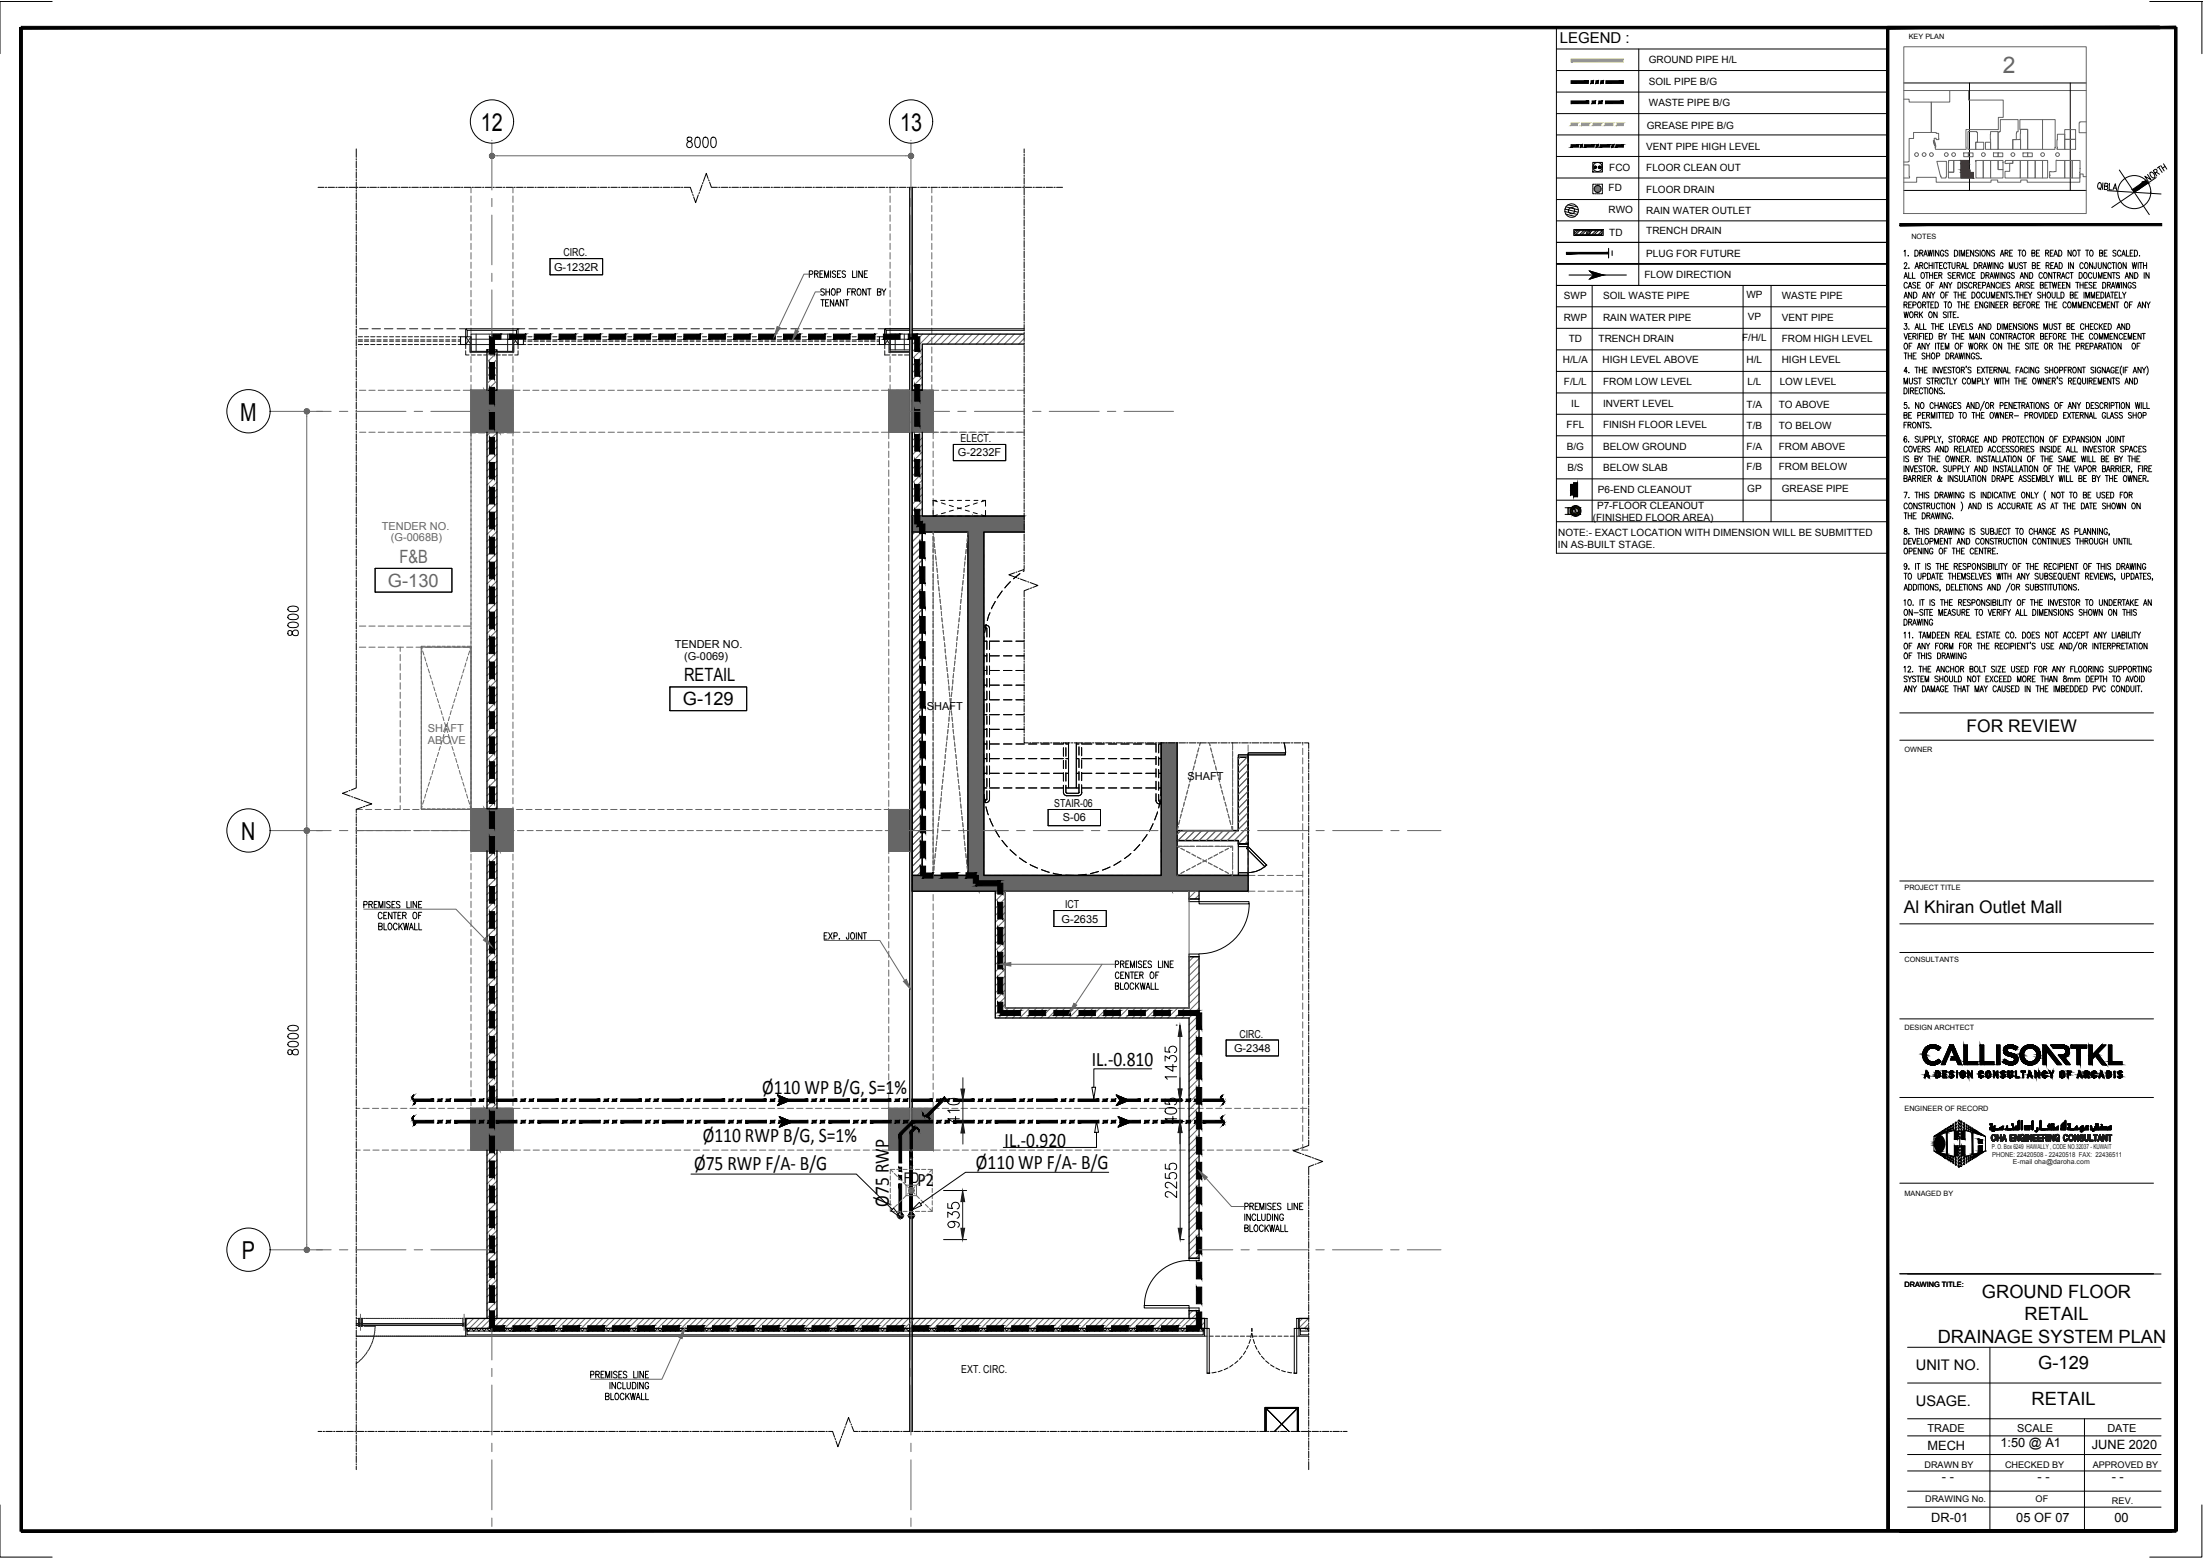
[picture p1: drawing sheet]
<svg xmlns="http://www.w3.org/2000/svg" width="420mm" height="297mm" viewBox="0 0 420 297" stroke-linecap="round" stroke-linejoin="round" font-family="sans-serif">
<defs><g id="words">
<g font-size="4.7">
<text x="91.7" y="25">12</text>
<text x="171.7" y="25">13</text>
<text x="45.8" y="80.2">M</text>
<text x="46" y="160.1">N</text>
<text x="46.1" y="240.1">P</text>
</g>
<text font-size="4.4" fill="#666" x="382" y="13.9">2</text>
<g font-size="3.9">
<text x="208.2" y="203.2">IL.-0.810</text>
<text x="145.4" y="208.6">Ø110 WP B/G, S=1%</text>
<text x="134" y="217.7">Ø110 RWP B/G, S=1%</text>
<text x="191.6" y="218.6">IL.-0.920</text>
<text x="132.4" y="223">Ø75 RWP F/A- B/G</text>
<text x="186.1" y="223">Ø110 WP F/A- B/G</text>
<text x="169.5" y="230.1" transform="rotate(-90 169.5 230.1)">Ø75 RWP</text>
</g>
<text font-size="3.6" x="175" y="226.2">P2</text>
<g font-size="3.5" fill="#666">
<text x="76.2" y="107.3">F&amp;B</text>
<text x="74" y="111.9">G-130</text>
</g>
<g font-size="3.5">
<text x="130.5" y="129.9">RETAIL</text>
<text x="130.3" y="134.5">G-129</text>
<text x="378" y="247.4">GROUND FLOOR</text>
<text x="386.1" y="251.7">RETAIL</text>
<text x="369.6" y="256">DRAINAGE SYSTEM PLAN</text>
<text x="388.7" y="261.1">G-129</text>
<text x="387.5" y="267.9">RETAIL</text>
</g>
<g font-size="3.3">
<text x="375.1" y="139.6">FOR REVIEW</text>
<text x="363.1" y="174.1">Al Khiran Outlet Mall</text>
</g>
<text font-size="2.9" x="297.5" y="8.1">LEGEND :</text>
<g font-size="2.8">
<text x="172.4" y="225.5">FD</text>
<text x="365.4" y="261.3">UNIT NO.</text>
<text x="365.4" y="268.1">USAGE.</text>
</g>
<g font-size="2.4">
<text x="381.5" y="276">1:50 @ A1</text>
<text x="367.6" y="276.4">MECH</text>
<text x="398.9" y="276.2">JUNE 2020</text>
<text x="370.4" y="282.4">- -</text>
<text x="388.6" y="282.3">- -</text>
<text x="402.8" y="282.3">- -</text>
<text x="368.3" y="290.2">DR-01</text>
<text x="384.6" y="290.2">05 OF 07</text>
<text x="403.3" y="290.2">00</text>
</g>
<g font-size="2.1">
<text x="105.7" y="51.6">G-1232R</text>
<text x="107.4" y="48.8">CIRC.</text>
<text x="182.7" y="87">G-2232F</text>
<text x="183.2" y="84.3">ELECT.</text>
<text x="128.7" y="123.6">TENDER NO.</text>
<text x="130.5" y="125.9">(G-0069)</text>
<text x="176.8" y="135.3">SHAFT</text>
<text x="226.5" y="148.6">SHAFT</text>
<text x="201.1" y="153.9">STAIR-06</text>
<text x="202.7" y="156.6">S-06</text>
<text x="203.2" y="173.1">ICT</text>
<text x="202.5" y="175.9">G-2635</text>
<text x="236.4" y="197.8">CIRC.</text>
<text x="235.4" y="200.6">G-2348</text>
<text x="183.3" y="261.7">EXT. CIRC.</text>
<text x="367.6" y="273">TRADE</text>
<text x="384.7" y="273">SCALE</text>
<text x="401.9" y="273">DATE</text>
</g>
<g font-size="2.1" fill="#666">
<text x="72.8" y="101.1">TENDER NO.</text>
<text x="74.5" y="103.2">(G-0068B)</text>
<text x="81.6" y="139.6">SHAFT</text>
<text x="81.6" y="141.9">ABOVE</text>
</g>
<g font-size="1.9">
<text x="314.5" y="12.1">GROUND PIPE H/L</text>
<text x="314.5" y="16.2">SOIL PIPE B/G</text>
<text x="314.5" y="20.3">WASTE PIPE B/G</text>
<text x="314" y="28.6">VENT PIPE HIGH LEVEL</text>
<text x="314.1" y="24.5">GREASE PIPE B/G</text>
<text x="306.9" y="32.7">FCO</text>
<text x="314" y="32.7">FLOOR CLEAN OUT</text>
<text x="306.8" y="36.4">FD</text>
<text x="306.8" y="40.5">RWO</text>
<text x="314" y="36.8">FLOOR DRAIN</text>
<text x="314" y="40.9">RAIN WATER OUTLET</text>
<text x="306.9" y="45">TD</text>
<text x="314" y="44.5">TRENCH DRAIN</text>
<text x="313.6" y="53">FLOW DIRECTION</text>
<text x="314" y="49.1">PLUG FOR FUTURE</text>
<text x="298.3" y="57.1">SWP</text>
<text x="305.7" y="57.1">SOIL WASTE PIPE</text>
<text x="333.1" y="56.9">WP</text>
<text x="339.8" y="57">WASTE PIPE</text>
<text x="298.2" y="61.2">RWP</text>
<text x="299.2" y="65.3">TD</text>
<text x="304.9" y="65.3">TRENCH DRAIN</text>
<text x="305.7" y="61.2">RAIN WATER PIPE</text>
<text x="332.3" y="65.1">F/H/L</text>
<text x="333.3" y="61">VP</text>
<text x="339.8" y="65.2">FROM HIGH LEVEL</text>
<text x="339.8" y="61.1">VENT PIPE</text>
<text x="298.1" y="69.2">H/L/A</text>
<text x="305.6" y="69.3">HIGH LEVEL ABOVE</text>
<text x="333.1" y="69.2">H/L</text>
<text x="339.8" y="69.3">HIGH LEVEL</text>
<text x="298.3" y="73.4">F/L/L</text>
<text x="299.7" y="77.5">IL</text>
<text x="305.7" y="77.5">INVERT LEVEL</text>
<text x="305.7" y="73.4">FROM LOW LEVEL</text>
<text x="333.1" y="77.7">T/A</text>
<text x="333.3" y="73.4">L/L</text>
<text x="339.3" y="77.7">TO ABOVE</text>
<text x="339.4" y="73.3">LOW LEVEL</text>
<text x="298.8" y="81.6">FFL</text>
<text x="305.7" y="81.6">FINISH FLOOR LEVEL</text>
<text x="333.1" y="81.7">T/B</text>
<text x="339.3" y="81.7">TO BELOW</text>
<text x="298.8" y="85.7">B/G</text>
<text x="299" y="89.8">B/S</text>
<text x="305.8" y="85.7">BELOW GROUND</text>
<text x="305.8" y="89.8">BELOW SLAB</text>
<text x="333.1" y="85.8">F/A</text>
<text x="333.1" y="89.6">F/B</text>
<text x="339.3" y="85.8">FROM ABOVE</text>
<text x="339.3" y="89.6">FROM BELOW</text>
<text x="304.8" y="94.1">P6-END CLEANOUT</text>
<text x="333.2" y="93.8">GP</text>
<text x="339.8" y="93.9">GREASE PIPE</text>
<text x="303.8" y="99.3">(FINISHED FLOOR AREA)</text>
<text x="304.6" y="97">P7-FLOOR CLEANOUT</text>
<text x="297.1" y="104.5">IN AS-BUILT STAGE.</text>
<text x="297.2" y="102.3">NOTE:- EXACT LOCATION WITH DIMENSION WILL BE SUBMITTED</text>
</g>
<g font-size="1.7">
<text x="367" y="279.8">DRAWN BY</text>
<text x="382.4" y="279.8">CHECKED BY</text>
<text x="399.1" y="279.8">APPROVED BY</text>
<text x="367.2" y="286.5">DRAWING No.</text>
<text x="388.2" y="286.5">OF</text>
<text x="402.8" y="286.7">REV.</text>
</g>
<g font-size="1.4">
<text x="364" y="7.4">KEY PLAN</text>
<text x="364.5" y="45.6">NOTES</text>
<text x="363.2" y="143.5">OWNER</text>
<text x="363.2" y="169.7">PROJECT TITLE</text>
<text x="363.2" y="183.3">CONSULTANTS</text>
<text x="363.2" y="196.4">DESIGN ARCHTECT</text>
<text x="363.2" y="211.7">ENGINEER OF RECORD</text>
<text x="363.2" y="228.1">MANAGED BY</text>
<text x="363.2" y="245.3">DRAWING TITLE:</text>
</g>
<g font-size="1.3" fill="#1a1a1a">
<text x="379.9" y="219.1">P. O. Box 6249 HAWALLY , CODE NO.32037 - KUWAIT</text>
<text x="379.9" y="220.6">PHONE: 22420508 - 22420518 FAX: 22436511</text>
<text x="383.9" y="221.9">E-mail oha@daroha.com</text>
</g>
</g></defs>
<!-- layer: General Layout mezz$0$S-280-M_STRUCT_FRAME -->
<g fill="none" stroke="#666" stroke-width=".19">
<path d="M89.8 35.7v1.1M89.8 37.4v1.2M89.8 39.2v1.2M97.8 35.7v1.1M97.8 37.4v1.2M97.8 39.2v1.2M169.8 35.7v1.1M169.8 37.4v1.2M169.8 39.2v1.2M177.7 35.7v1.1M177.7 37.4v1.2M177.7 39.2v1.2"/>
<path d="M89.8 41v1.2M89.8 42.8v1.2M89.8 44.6v1.2M89.8 46.4v1.2M89.8 48.2v1.2M89.8 50v1.2M89.8 51.8v1.2M89.8 53.6v1.2M89.8 55.4v1.2M89.8 57.2v1.2M89.8 59v1.2M97.8 41v1.2"/>
<path d="M97.8 42.8v1.2M97.8 44.6v1.2M97.8 46.4v1.2M97.8 48.2v1.2M97.8 50v1.2M97.8 51.8v1.2M97.8 53.6v1.2M97.8 55.4v1.2M97.8 57.2v1.2M97.8 59v1.2M169.8 41v1.2M169.8 42.8v1.2"/>
<path d="M169.8 44.6v1.2M169.8 46.4v1.2M169.8 48.2v1.2M169.8 50v1.2M169.8 51.8v1.2M169.8 53.6v1.2M169.8 55.4v1.2M169.8 57.2v1.2M169.8 59v1.2M177.7 41v1.2M177.7 42.8v1.2M177.7 44.6v1.2"/>
<path d="M177.7 46.4v1.2M177.7 48.2v1.2M177.7 50v1.2M177.7 51.8v1.2M177.7 53.6v1.2M177.7 55.4v1.2M177.7 57.2v1.2M177.7 59v1.2M68.5 74.4h1.3M70.4 74.4h1.1M72.1 74.4h1.3M74 74.4h1.1"/>
<path d="M75.7 74.4h1.3M77.6 74.4h1.1M79.3 74.4h1.3M81.2 74.4h1.1M82.9 74.4h1.2M84.8 74.4h1.1M86.5 74.4h1.2M89.8 60.8v1.2M89.8 62.6v1.1M89.8 64.4v1.2M89.8 66.2v1.1M89.8 68v1.2"/>
<path d="M89.8 69.8v1.1M89.8 71.6v1.2M89.8 73.3v1.1h-1.5M97.8 73.3v1.1h1.4M97.8 60.8v1.2M97.8 62.6v1.1M97.8 64.4v1.2M97.8 66.2v1.1M97.8 68v1.2M97.8 69.8v1.1M97.8 71.6v1.2M99.8 74.4h1.2"/>
<path d="M101.6 74.4h1.2M103.4 74.4h1.2M105.2 74.4h1.2M107 74.4h1.2M108.8 74.4h1.2M110.6 74.4h1.2M112.4 74.4h1.2M114.2 74.4h1.2M116 74.4h1.2M117.8 74.4h1.2M119.6 74.4h1.2M121.4 74.4h1.2"/>
<path d="M123.1 74.4h1.3M125 74.4h1.2M126.7 74.4h1.3M128.6 74.4h1.2M130.3 74.4h1.3M132.2 74.4h1.1M133.9 74.4h1.3M135.8 74.4h1.1M137.5 74.4h1.3M139.4 74.4h1.1M141.1 74.4h1.3M143 74.4h1.1"/>
<path d="M144.7 74.4h1.2M146.6 74.4h1.1M148.3 74.4h1.2M150.2 74.4h1.1M151.9 74.4h1.2M153.8 74.4h1.1M155.5 74.4h1.2M157.3 74.4h1.2M159.1 74.4h1.2M160.9 74.4h1.2M162.7 74.4h1.2M164.5 74.4h1.2"/>
<path d="M166.3 74.4h1.2M168.1 74.4h1.4M169.5 76v1.2M169.5 77.8v1.2M169.5 79.6v1.2M169.8 60.8v1.2M169.8 62.6v1.1M169.8 64.4v1.2M169.8 66.2v1.1M169.8 68v1.2M169.8 69.8v1.1M169.8 71.6v1.2"/>
<path d="M169.8 73.3v1.1M170.2 74.4h3M170.3 74.4h-.8v1M172.7 74.4h.8v1M173.5 76v1.2M173.5 77.8v1.2M173.5 79.6v1.2M174 76v1.2M174 77.8v1.2M174 79.6v1.2M174.8 74.4h-.8v1M175.4 74.4h1.2"/>
<path d="M177.2 74.4h.8v1M177.7 60.8v1.2M177.7 62.6v1.1M177.7 64.4v1.2M177.7 66.2v1.1M177.7 68v1.2M177.7 69.8v1.1M177.7 71.6v1.2M177.7 73.3v1.1M178 76v1.2M178 77.8v1.2M178 79.6v1.2"/>
<path d="M178 74.4h1M179.6 74.4h1.2M181.4 74.4h1.2M183.2 74.4h1.2M185 74.4h1.2M186.8 74.4h1.2M188.6 74.4h1.2M190.4 74.4h1.2M192.2 74.4h1.2M194 74.4h1.2M68.6 82.4h1.2M70.4 82.4h1.1"/>
<path d="M72.1 82.4h1.3M74 82.4h1.1M75.7 82.4h1.3M77.6 82.4h1.1M79.3 82.4h1.3M81.2 82.4h1.1M82.9 82.4h1.3M84.8 82.4h1.1M86.5 82.4h1.3M88.3 82.4h1.5v73.1M89.7 82.5h1M91.3 82.5h1.2"/>
<path d="M93.1 82.5h1.2M94.9 82.5h1.2M96.7 82.5h1M97.8 83.7v1.2M97.8 85.5v1.2M97.8 87.3v1.2M97.8 89.1v1.2M97.8 90.9v1.2M97.8 92.7v1.2M97.8 94.5v1.2M97.8 96.3v1.2M97.8 98.1v1.2"/>
<path d="M97.8 99.9v1.2M99.2 82.4h-1.4v.7M99.8 82.4h1.2M101.6 82.4h1.2M103.4 82.4h1.2M105.2 82.4h1.2M107 82.4h1.2M108.8 82.4h1.2M110.6 82.4h1.2M112.4 82.4h1.2M114.2 82.4h1.2M116 82.4h1.2"/>
<path d="M117.8 82.4h1.2M119.6 82.4h1.2M121.4 82.4h1.2M123.1 82.4h1.3M125 82.4h1.2M126.7 82.4h1.3M128.6 82.4h1.2M130.3 82.4h1.3M132.2 82.4h1.1M133.9 82.4h1.3M135.8 82.4h1.1M137.5 82.4h1.3"/>
<path d="M139.4 82.4h1.1M141.1 82.4h1.3M143 82.4h1.1M144.7 82.4h1.2M146.6 82.4h1.1M148.3 82.4h1.2M150.2 82.4h1.1M151.9 82.4h1.2M153.8 82.4h1.1M155.5 82.4h1.2M157.3 82.4h1.2M159.1 82.4h1.2"/>
<path d="M160.9 82.4h1.2M162.7 82.4h1.2M164.5 82.4h1.2M166.3 82.4h1.2M168.1 82.4h2.2M169.5 81.4v2.2M169.5 84.2v1.2M169.5 86v1.2M169.5 87.8v1.2M169.5 89.6v1.2M169.5 91.4v1.2M169.5 93.2v1.2"/>
<path d="M169.5 95v1.2M169.5 96.8v1.2M169.5 98.6v1.2M170.9 82.4h1.2M173.5 81.4v1h-.8M174 81.4v1h.8M174.9 98.4h-.9v1.2M175.4 82.4h1.2M175.5 98.4h1.2M177.2 82.4h1.8M177.3 98.4h1.2M178 81.4v2.2"/>
<path d="M178 84.2v1.2M178 86v1.2M178 87.8v1.2M178 89.6v1.2M178 91.4v1.2M178 93.2v1.2M178 95v1.2M178 96.8v1.2M178 98.6v1.2M179.1 98.4h1.2M179.4 82.4h1.4M180.9 98.4h1.2"/>
<path d="M181.1 82.4h1.5M182.7 98.4h2.2M183 82.4h1.4M184.7 82.4h1.5M185.5 98.4h1.1M186.6 82.4h1.4M187.3 98.4h1.2M188.3 82.4h1.5M189.1 98.4h1.1M190.2 82.4h1.4M190.9 98.4h1.2M191.9 82.4h1.5"/>
<path d="M192.7 98.4h1.1M193.8 82.4h1.4M194.4 98.4h.9M68.5 119.4h1.3M70.4 119.4h1.1M72.1 119.4h1.3M74 119.4h1.1M75.7 119.4h1.3M77.6 119.4h1.1M79.3 119.4h1.3M81.2 119.4h1.1M82.9 119.4h1.3"/>
<path d="M84.8 119.4h1.1M86.5 119.4h1.3M88.3 119.4h1.5M97.8 101.7v1.2M97.8 103.5v1.2M97.8 105.3v1.2M97.8 107.1v1.2M97.8 108.9v1.2M97.8 110.7v1.2M97.8 112.5v1.2M97.8 114.3v1.2M97.8 116.1v1.2"/>
<path d="M97.8 117.9v1.2M97.8 119.7v1.2M169.5 100.4v1.2M169.5 102.2v1.2M169.5 104v1.2M169.5 105.8v1.2M169.5 107.6v1.2M169.5 109.4v1.2M169.5 111.2v1.2M169.5 113v1.2M169.5 114.8v1.2M169.5 116.6v1.2"/>
<path d="M169.5 118.4v1.2M174 100.2v1.2h1.4M176 101.4h1.2M177.8 101.4h1.2M178 100.4v1.2M178 102.2v1.2M178 104v1.2M178 105.8v1.2M178 107.6v1.2M178 109.4v1.2M178 111.2v1.2M178 113v1.2"/>
<path d="M178 114.8v1.2M178 116.6v1.2M178 118.4v1.2M179.6 101.4h1.2M181.4 101.4h1.2M183.2 101.4h1.4v1M184.6 103v1.2M184.6 104.8v1.2M184.6 106.6v1.2M184.6 108.4v1.2M184.6 110.2v1.2M184.6 112v1.2"/>
<path d="M184.6 113.8v1.2M184.6 115.6v1.2M184.6 117.4v1.2M184.6 119.2v1.2M187.6 103v1.2M187.6 104.8v1.2M187.6 106.6v1.2M187.6 108.4v1.2M187.6 110.2v1.2M187.6 112v1.2M187.6 113.8v1.2M187.6 115.6v1.2"/>
<path d="M187.6 117.4v1.2M187.6 119.2v1.2M189 101.4h-1.4v1M189.6 101.4h1.2M191.3 101.4h1.3M193.2 101.4h1.2M194.9 101.4h.4M68.5 123.4h1.3M70.4 123.4h1.1M72.1 123.4h1.3M74 123.4h1.1M75.7 123.4h1.3"/>
<path d="M76.3 123.4v.8M76.3 124.8v1.2M76.3 126.6v1.2M76.3 128.4v1.2M76.3 130.2v1.2M76.3 132v1.2M76.3 133.8v1.2M76.3 135.6v1.2M76.3 137.4v1.2M76.3 139.2v1.2M77.6 123.4h1.1M79.3 123.4h1.3"/>
<path d="M81.2 123.4h1.1M82.9 123.4h1.3M84.8 123.4h1.1M86.5 123.4h1.3M88.3 123.4h1.5M97.8 121.5v1.2M97.8 123.3v1.2M97.8 125.1v1.2M97.8 126.9v1.2M97.8 128.7v1.2M97.8 130.5v1.2M97.8 132.3v1.2"/>
<path d="M97.8 134.1v1.2M97.8 135.9v1.2M97.8 137.7v1.2M97.8 139.5v1.2M169.5 120.2v1.2M169.5 122v1.2M169.5 123.8v1.2M169.5 125.6v1.2M169.5 127.4v1.2M169.5 129.2v1.2M169.5 131v1.2M169.5 132.8v1.2"/>
<path d="M169.5 134.6v1.1M169.5 136.4v1.2M169.5 138.2v1.1M169.5 140v1.2M178 120.2v1.2M178 122v1.2M178 123.8v1.2M178 125.6v1.2M178 127.4v1.2M178 129.2v1.2M178 131v1.2M178 132.8v1.2"/>
<path d="M178 134.6v1.1M178 136.4v1.2M178 138.2v1.1M178 140v1.2M184.6 121v1.2M184.6 122.8v1.2M184.6 124.6v1.2M184.6 126.4v1.2M184.6 128.2v1.2M184.6 129.9v1.3M184.6 131.8v1.2M184.6 133.5v1.3"/>
<path d="M184.6 135.4v1.2M184.6 137.1v1.3M184.6 139v1.2M187.6 121v1.2M187.6 122.8v1.2M187.6 124.6v1.2M187.6 126.4v1.2M187.6 128.2v1.2M187.6 129.9v1.3M187.6 131.8v1.2M187.6 133.5v1.3M187.6 135.4v1.2"/>
<path d="M187.6 137.1v1.3M187.6 139v1.2M67.9 154.3h1.2M68.1 158.4h1.2M69.7 154.3h1.2M69.9 158.4h1.2M71.5 154.3h1.2M71.7 158.4h1.2M73.3 154.3h1.2M73.5 158.4h1.2M75.3 158.4h1.2M76.3 153.6v.7h-1.2"/>
<path d="M76.3 141v1.2M76.3 142.8v1.2M76.3 144.6v1.1M76.3 146.4v1.2M76.3 148.2v1.1M76.3 150v1.2M76.3 151.8v1.1M76.9 154.3h1.2M77.1 158.4h1.2M78.7 154.3h1.2M78.9 158.4h1.2M80.5 154.3h1.2"/>
<path d="M80.7 158.4h1.2M82.3 154.3h1.2M82.5 158.4h1.2M84.1 154.3h1.2M84.3 158.4h1.2M85.9 154.3h1.2M86.1 158.4h1.2M87.7 154.3h1.2M87.9 158.4h1.2M89.5 154.3h1.2M89.7 158.4h1.2M89.8 155.6v1.7"/>
<path d="M89.8 157.5v1.6M89.8 159.2v1.7M91.3 154.3h1.2M91.5 158.4h1.2M93.1 154.3h1.2M93.3 158.4h1.2M94.9 154.3h1.2M95.1 158.4h1.2M96.7 154.3h1.2M96.9 158.4h1.2M97.8 141.3v1.2M97.8 143.1v1.2"/>
<path d="M97.8 144.9v1.2M97.8 146.7v1.2M97.8 148.4v1.3M97.8 150.3v1.2M97.8 152v1.2M97.8 153.9v1.2M97.8 155.6v1.2M97.8 157.5v1.2M97.8 159.2v1.2M98.5 154.3h1.2M98.7 158.4h1.2M100.3 154.3h1.2"/>
<path d="M100.5 158.4h1.2M102.1 154.3h1.2M102.3 158.4h1.2M103.9 154.3h1.2M104.1 158.4h1.2M105.7 154.3h1.2M105.9 158.4h1.2M107.5 154.3h1.2M107.7 158.4h1.2M109.3 154.3h1.2M109.5 158.4h1.2M111.1 154.3h1.2"/>
<path d="M111.3 158.4h1.2M112.9 154.3h1.2M113.1 158.4h1.2M114.7 154.3h1.2M114.9 158.4h1.2M116.5 154.3h1.2M116.7 158.4h1.2M118.3 154.3h1.2M118.5 158.4h1.2M120.1 154.3h1.2M120.3 158.4h1.2M121.9 154.3h1.2"/>
<path d="M122.1 158.4h1.2M123.7 154.3h1.2M123.9 158.4h1.2M125.5 154.3h1.2M125.6 158.4h1.3M127.3 154.3h1.2M127.5 158.4h1.2M129.1 154.3h1.2M129.2 158.4h1.3M130.9 154.3h1.1M131.1 158.4h1.1M132.7 154.3h1.2"/>
<path d="M132.8 158.4h1.3M134.5 154.3h1.1M134.7 158.4h1.1M136.3 154.3h1.2M136.4 158.4h1.3M138 154.3h1.2M138.3 158.4h1.1M139.9 154.3h1.2M140 158.4h1.3M141.6 154.3h1.2M141.9 158.4h1.1M143.4 154.3h1.3"/>
<path d="M143.6 158.4h1.3M145.2 154.3h1.2M145.5 158.4h1.1M147 154.3h1.3M147.2 158.4h1.2M148.8 154.3h1.2M149.1 158.4h1.1M150.6 154.3h1.2M150.8 158.4h1.2M152.4 154.3h1.2M152.7 158.4h1.1M154.2 154.3h1.2"/>
<path d="M154.4 158.4h1.2M156 154.3h1.2M156.2 158.4h1.2M157.8 154.3h1.2M158 158.4h1.2M159.6 154.3h1.2M159.8 158.4h1.2M161.4 154.3h1.2M161.6 158.4h1.2M163.2 154.3h1.2M163.4 158.4h1.2M165 154.3h1.2"/>
<path d="M165.2 158.4h1.2M166.8 154.3h1.2M167 158.4h1.2M168.6 154.3h.9v1.3M168.8 158.4h1.2M169.5 141.8v1.1M169.5 143.6v1.2M169.5 145.4v1.1M169.5 147.2v1.2M169.5 149v1.1M169.5 150.7v1.3M169.5 152.6v1.1"/>
<path d="M169.5 155.9v1.4M169.5 157.8v1.4M169.5 159.5v1.4M170.3 154.3h-.8v1M170.6 158.4h1.2M170.9 154.3h1.2M172.4 158.4h1.1M172.7 154.3h.8v1M173.5 155.9v1.3M173.5 157.8v1.1M173.5 159.5v1.2M178 141.8v1.1"/>
<path d="M178 143.6v1.2M178 145.4v1.1M178 147.2v1.2M178 149v1.1M178 150.7v1.3M178 152.6v1.1M178 154.3v1.3M178 156.2v1.1M178 157.9v1.3M178 159.8v1.1M184.6 140.7v1.3M184.6 142.6v1.1"/>
<path d="M184.6 144.3v1.3M184.6 146.2v1.1M184.6 147.9v1.2M184.6 149.8v1.1M184.6 151.5v1.2M184.6 153.4v1.1M184.6 155.1v1.2M184.6 157v1.1M184.6 158.7v1.2M187.6 140.7v1.3M187.6 142.6v1.1M187.6 144.3v1.3"/>
<path d="M187.6 146.2v1.1M187.6 147.9v1.2M187.6 149.8v1.1M187.6 151.5v1.2M187.6 153.4v1.1M187.6 155.1v1.2M187.6 157v1.1M187.6 158.7v1.2M221.5 141.6v.4M221.5 142.6v1.1M221.5 144.3v1.3M221.5 146.2v1.1"/>
<path d="M221.5 147.9v1.2M221.5 149.8v1.1M221.5 151.5v1.2M221.5 153.4v1.1M221.5 155.1v1.2M221.5 157v1.1M221.5 158.7v1.2M224.5 158.4h1.4M224.5 141.9v1.2M224.5 143.7v1.2M224.5 145.5v1.2M224.5 147.3v1.2"/>
<path d="M224.5 149.1v1.2M224.5 150.9v1.2M224.5 152.7v1.2M224.5 154.5v1.2M224.5 156.3v1.4M226.5 158.4h1.2M228.3 158.4h1.1M230.1 158.4h1.2M231.9 158.4h1.1M235.1 157.6v.8h-1.4M235.1 141.6v1M235.1 143.2v1.2"/>
<path d="M235.1 145v1.2M235.1 146.8v1.2M235.1 148.6v1.2M235.1 150.4v1.1M235.1 152.2v1.2M235.1 154v1.1M235.1 155.8v1.2M238 142.1v1.1M238 143.8v1.3M238 145.7v1.1M238 147.4v1.3M238 149.3v1.1"/>
<path d="M238 151v1.3M238 152.9v1.1M238 154.6v1.3M238 156.4v1.2M238 158.2v1.3M248.5 141.6v.5M248.5 142.6v1.3M248.5 144.5v1.2M248.5 146.2v1.3M248.5 148.1v1.2M248.5 149.8v1.3M248.5 151.7v1.2"/>
<path d="M248.5 153.4v1.3M248.5 155.3v1.1M248.5 157v1.2M248.5 158.9v1.1M89.8 161.1v1.4M89.8 162.8v1.2M89.8 164.6v1.2M89.8 166.4v1.2M89.8 168.2v1.2M89.8 170v1.2M89.8 171.8v1.2M89.8 173.6v1.2"/>
<path d="M89.8 175.4v1.2M89.8 177.2v1.2M89.8 179v1.2M97.8 161.1v1.1M97.8 162.8v1.2M97.8 164.6v1.2M97.8 166.4v1.2M97.8 168.2v1.2M97.8 170v1.2M97.8 171.8v1.2M97.8 173.6v1.2M97.8 175.4v1.2"/>
<path d="M97.8 177.2v1.2M97.8 179v1.2M169.5 161.4v1.4M169.5 163.4v1.1M169.5 165.1v1.3M169.5 166.9v1.2M169.5 168.7v1.3M169.5 170.5v1.2M169.5 172.3v1.3M169.5 174.1v1.2M169.5 175.9v1.2M169.5 177.7v1.2"/>
<path d="M169.5 179.5v1.2M169.5 162.3h.8M170.9 162.3h1.2M173.5 161.4v.9h-.8M174 168.7v1.2h1.1M174.9 166.9h-.9v1.2M175.5 166.9h1.2M175.5 169.9h1.5M177.3 166.9h1.2M177.3 169.9h1.4M178 161.5v1.3M178 163.4v1.1"/>
<path d="M178 165.1v1.3M178 166.9v1.2M178 168.7v1.3M178 170.5v1.2M178 172.3v1.3M178 174.1v1.2M178 175.9v1.2M178 177.7v1.2M178 179.5v1.2M179.1 166.9h1.2M179.1 169.9h1.5M180.9 166.9h1.2"/>
<path d="M180.9 169.9h1.4M182.7 166.9h.9M182.7 169.9h1.7M184.6 160.6v1.1M184.6 162.3v1.2M184.6 164.1v1.2M184.6 165.9v1M184.7 169.9h1.6M186.5 169.9h1.5M187.6 165.9v1h1.4M187.6 160.6v1.1M187.6 162.3v1.2"/>
<path d="M187.6 164.1v1.2M188.3 169.9h1.6M189.6 166.9h1.2M190.1 169.9h1.5M191.3 166.9h1.3M191.9 169.9h1.6M193.2 166.9h1.2M193.7 169.9h1.5M194.9 166.9h1.3M195.5 169.9h1.6M196.8 166.9h1.2M197.3 169.9h1.5"/>
<path d="M198.5 166.9h1.3M199.1 169.9h1.6M200.4 166.9h1.1M200.9 169.9h1.5M202.1 166.9h1.2M202.7 169.9h1.6M204 166.9h1.1M204.5 169.9h1.5M205.7 166.9h1.2M206.3 169.9h1.6M207.6 166.9h1.1M208.1 169.9h1.5"/>
<path d="M209.3 166.9h1.2M209.9 169.9h1.6M211.2 166.9h1.1M211.7 169.9h1.5M212.9 166.9h1.2M213.5 169.9h1.6M214.7 166.9h1.2M215.3 169.9h1.5M216.5 166.9h1.2M217.1 169.9h1.5M218.3 166.9h1.2M218.9 169.9h1.5"/>
<path d="M220.7 169.9h1.5M221.5 165.9v1h-1.4M221.5 160.6v1.1M221.5 162.3v1.2M221.5 164.1v1.2M222.5 169.9h1.5M224.3 169.9h3M224.5 165.9v1h1.1M224.5 160.7v1M224.5 162.3v1.2M224.5 164.1v1.2M224.5 161.4h1.4"/>
<path d="M226.2 166.9h1.2M226.5 161.4h1.2M227.6 169.9h1.5M228 166.9h1.2M228.3 161.4h1.1M229.4 169.9h1.5M229.8 166.9h1.2M230.1 161.4h1.2M231.2 169.9h1.5M231.6 166.9h1.1M231.9 161.4h1.1M233 169.9h1.5"/>
<path d="M233.4 166.9h1.2M233.7 161.4h1.4v.6M234.8 169.9h1.5M235.1 162.6v1.2M235.1 164.4v1.2M235.1 166.2v.7M235.2 166.9h1.1M236.9 169.9h2.5M236.9 166.9h1.1v1.2M238 168.7v1.2h-1.4M238 165.4v1.5h1.4M238 160v1.2"/>
<path d="M238 161.8v1.3M238 163.6v1.2M239.9 166.9h1.3M239.9 169.9h1.3M241.8 166.9h1.2M241.8 169.9h1.2M243.5 166.9h1.3M243.5 169.9h1.3M245.4 166.9h1.1M245.4 169.9h1.1M247.1 166.9h1.4M247.1 169.9h1.4"/>
<path d="M248.5 160.6v1.2M248.5 162.5v1.1M248.5 164.2v1.2M248.5 166.1v1.1M248.5 167.8v1.2M248.5 169.6v1.2M248.5 171.4v1.2M248.5 173.2v1.2M248.5 175v1.2M248.5 176.8v1.2M248.5 178.6v1.2M89.8 180.8v1.2"/>
<path d="M89.8 182.6v1.2M89.8 184.4v1.2M89.8 186.2v1.2M89.8 188v1.2M89.8 189.8v1.2M89.8 191.6v1.2M89.8 193.4v1.2M89.8 195.2v1.2M89.8 197v1.2M89.8 198.8v1.2M97.8 180.8v1.2M97.8 182.6v1.2"/>
<path d="M97.8 184.4v1.2M97.8 186.2v1.2M97.8 188v1.2M97.8 189.8v1.2M97.8 191.6v1.2M97.8 193.4v1.2M97.8 195.2v1.2M97.8 197v1.2M97.8 198.8v1.2M169.5 181.3v1.2M169.5 183.1v1.2M169.5 184.9v1.2"/>
<path d="M169.5 186.7v1.2M169.5 188.5v1.2M169.5 190.3v1.2M169.5 192.1v1.2M169.5 193.9v1.2M169.5 195.7v1.2M169.5 197.5v1.2M169.5 199.3v1.2M178 181.3v1.2M178 183.1v1.2M178 184.9v1.2M178 186.7v1.2"/>
<path d="M178 188.5v1.2M178 190.3v1.2M178 192.1v1.2M178 193.9v1.2M178 195.7v1.2M178 197.5v1.2M178 199.3v1.2M248.5 180.4v1.2M248.5 182.2v1.2M248.5 184v1.2M248.5 185.8v1.2M248.5 187.6v1.2"/>
<path d="M248.5 189.4v1.2M248.5 191.2v1.2M248.5 193v1.2M248.5 194.8v1.2M248.5 196.6v1.2M248.5 198.4v1.2M67.9 219.3h.8M67.9 211.3h.7M69.2 211.3h1.2M69.3 219.3h1.2M71 211.3h1.2M71.1 219.3h1.2"/>
<path d="M72.8 211.3h1.2M72.9 219.3h1.2M74.6 211.3h1.2M74.7 219.3h1.2M76.4 211.3h1.2M76.5 219.3h1.2M78.2 211.3h1.2M78.3 219.3h1.2M80 211.3h1.2M80.1 219.3h1.2M81.8 211.3h1.2M81.9 219.3h1.2"/>
<path d="M83.6 211.3h1.2M83.7 219.3h1.2M85.4 211.3h1.2M85.5 219.3h1.2M87.2 211.3h1.2M87.3 219.3h1.2M89 211.3h1.2M89.1 219.3h1.2M89.8 200.6v1.2M89.8 202.4v1.2M89.8 204.2v1.2M89.8 206v1.2"/>
<path d="M89.8 207.8v1.2M89.8 209.6v1.2M89.8 211.4v1.2M89.8 213.2v1.2M89.8 215v1.2M89.8 216.8v1.2M89.8 218.6v.7M90.8 211.3h1.2M90.9 219.3h1.2M92.6 211.3h1.2M92.7 219.3h1.2M94.4 211.3h1.2"/>
<path d="M94.5 219.3h1.2M96.2 211.3h1.2M96.3 219.3h1.2M97.8 200.6v1.2M97.8 202.4v1.2M97.8 204.2v1.2M97.8 206v1.2M97.8 207.8v1.2M97.8 209.6v1.2M97.8 211.4v1.2M97.8 213.2v1.2M97.8 215v1.2"/>
<path d="M97.8 216.8v1.2M97.8 218.6v.7M98 211.3h1.2M98.1 219.3h1.2M99.8 211.3h1.2M99.9 219.3h1.2M101.6 211.3h1.2M101.7 219.3h1.2M103.4 211.3h1.2M103.5 219.3h1.2M105.2 211.3h1.2M105.3 219.3h1.2"/>
<path d="M107 211.3h1.2M107.1 219.3h1.2M108.8 211.3h1.2M108.9 219.3h1.2M110.6 211.3h1.2M110.7 219.3h1.2M112.4 211.3h1.2M112.5 219.3h1.2M114.2 211.3h1.2M114.3 219.3h1.2M116 211.3h1.2M116.1 219.3h1.2"/>
<path d="M117.8 211.3h1.2M117.9 219.3h1.2M119.5 211.3h1.3M119.7 219.3h1.2M121.4 211.3h1.2M121.5 219.3h1.2M123.1 211.3h1.3M123.3 219.3h1.2M125 211.3h1.2M125.1 219.3h1.2M126.7 211.3h1.3M126.9 219.3h1.2"/>
<path d="M128.6 211.3h1.2M128.7 219.3h1.1M130.3 211.3h1.2M130.5 219.3h1.2M132.2 211.3h1.1M132.2 219.3h1.2M133.9 211.3h1.2M134.1 219.3h1.2M135.8 211.3h1.1M135.8 219.3h1.2M137.5 211.3h1.2M137.6 219.3h1.3"/>
<path d="M139.4 211.3h1.1M139.4 219.3h1.2M141.1 211.3h1.2M141.2 219.3h1.3M142.9 211.3h1.2M143 219.3h1.2M144.7 211.3h1.2M144.8 219.3h1.2M146.5 211.3h1.2M146.6 219.3h1.2M148.3 211.3h1.2M148.4 219.3h1.2"/>
<path d="M150.1 211.3h1.2M150.2 219.3h1.2M151.9 211.3h1.2M152 219.3h1.2M153.7 211.3h1.2M153.8 219.3h1.2M155.5 211.3h1.2M155.6 219.3h1.2M157.3 211.3h1.2M157.4 219.3h1.2M159.1 211.3h1.2M159.2 219.3h1.2"/>
<path d="M160.9 211.3h1.2M161 219.3h1.2M162.7 211.3h1.2M162.8 219.3h1.2M164.5 211.3h1.2M164.6 219.3h1.2M166.3 211.3h1.2M166.4 219.3h1.2M168.2 219.3h1.3M169.5 201.1v1.2M169.5 202.9v1.2M169.5 204.7v1.2"/>
<path d="M169.5 206.5v1.2M169.5 208.3v1.2M169.5 210.1v1.2h-1.4M178 201.1v1.2M178 202.9v1.2M178 204.7v1.2M178 206.5v1.2M178 208.3v1.2M178 210.1v1.2h1.1M178 219.3h1.3M179.7 211.3h1.2M179.9 219.3h1.2"/>
<path d="M181.5 211.3h1.2M181.7 219.3h1.2M183.3 211.3h1.2M183.5 219.3h1.2M185.1 211.3h1.2M185.3 219.3h1.2M186.9 211.3h1.2M187.1 219.3h1.2M188.7 211.3h1.2M188.9 219.3h1.2M190.5 211.3h1.2M190.7 219.3h1.2"/>
<path d="M192.3 211.3h1.2M192.5 219.3h1.2M194.1 211.3h1.2M194.3 219.3h1.2M195.9 211.3h1.2M196.1 219.3h1.2M197.7 211.3h1.2M197.9 219.3h1.2M199.5 211.3h1.2M199.7 219.3h1.2M201.3 211.3h1.2M201.5 219.3h1.2"/>
<path d="M203.1 211.3h1.2M203.3 219.3h1.2M204.9 211.3h1.2M205.1 219.3h1.2M206.7 211.3h1.2M206.9 219.3h1.2M208.5 211.3h1.2M208.7 219.3h1.2M210.3 211.3h1.2M210.5 219.3h1.2M212.1 211.3h1.2M212.3 219.3h1.2"/>
<path d="M213.9 211.3h1.2M214.1 219.3h1.2M215.7 211.3h1.2M215.9 219.3h1.2M217.5 211.3h1.2M217.7 219.3h1.2M219.3 211.3h1.2M219.5 219.3h1.2M221.1 211.3h1.2M221.3 219.3h1.2M222.9 211.3h1.2M223.1 219.3h1.2"/>
<path d="M224.7 211.3h1.2M224.9 219.3h1.2M226.5 211.3h1.2M226.7 219.3h1.2M228.3 211.3h1.2M228.5 219.3h1.2M230.1 211.3h1.2M230.3 219.3h1.2M231.9 211.3h1.1M232.1 219.3h1.2M233.7 211.3h1.2M233.8 219.3h1.3"/>
<path d="M235.5 211.3h1.1M235.7 219.3h1.2M237.3 211.3h1.2M237.4 219.3h1.3M239.1 211.3h1.1M239.3 219.3h1.2M240.9 211.3h1.2M241 219.3h1.3M242.7 211.3h1.1M242.9 219.3h1.2M244.4 211.3h1.3M244.6 219.3h1.2"/>
<path d="M246.3 211.3h1.1M246.5 219.3h1.1M248 211.3h1.3M248.2 219.3h1.2M248.5 200.2v1.2M248.5 202v1.2M248.5 203.8v1.2M248.5 205.6v1.2M248.5 207.4v1.2M248.5 209.2v1.2M248.5 211v1.2M248.5 212.8v1.2"/>
<path d="M248.5 214.6v1.2M248.5 216.4v1.2M248.5 218.2v1.1"/>
</g>
<!-- layer: General Layout mezz$0$S-280-MH_COLUMN -->
<path d="M89.8 74.4h.1M97.8 74.4v.6M97.8 75.6v.7M97.8 76.8v.7M97.8 78v.8M97.8 79.3v.7M97.8 80.5v.8M97.8 81.8v.6" fill="none" stroke="#666" stroke-width=".19"/>
<!-- layer: General Layout mezz$0$S-280-M_COLUMN -->
<g fill="none" stroke="#666" stroke-width=".19">
<path d="M89.8 74.4h8v8h-8zM89.8 154.3h8v8h-8zM89.8 211.3h8v8h-8zM169.5 218.7v.6h.5M169.5 212.4v.8M169.5 213.7v.7M169.5 214.9v.8M169.5 216.2v.7M169.5 217.4v.8M170 211.3h-.5v.6M170.5 219.3h.7M170.5 211.3h.7"/>
<path d="M171.7 219.3h.8M171.7 211.3h.8M173 211.3h.5v.6M173.5 218.7v.6h-.5M173.5 212.4v.8M173.5 213.7v.7M173.5 214.9v.8M173.5 216.2v.7M173.5 217.4v.8M174 218.7v.6h.5M174 212.4v.8M174 213.7v.7"/>
<path d="M174 214.9v.8M174 216.2v.7M174 217.4v.8M174.5 211.3h-.5v.6M175 219.3h.7M175 211.3h.7M176.2 219.3h.8M176.2 211.3h.8M177.5 211.3h.5v.6M178 218.7v.6h-.5M178 212.4v.8M178 213.7v.7"/>
<path d="M178 214.9v.8M178 216.2v.7M178 217.4v.8"/>
</g>
<!-- layer: General Layout mezz$0$S-280-A_STRUCT_FRAME -->
<path d="M80.3 123.4h9.5v30.9h-9.5z" fill="none" stroke="#666" stroke-width=".19"/>
<!-- layer: 01_GROUND FLOOR PLAN$0$A-PLUM-FIXT -->
<path d="M241.3 272.9v-4.6h6.3v4.6M241.5 268.5h5.9l-4.3 4.4M241.5 268.5l4.3 4.4M241.5 268.5v4.4M247.4 268.5v4.4" fill="none" stroke="#000" stroke-width=".19"/>
<!-- layer: 01_GROUND FLOOR PLAN$0$ae-00-col-gf-x$0$A-EXP-JOINT -->
<path d="M173.5 35.7v237.2M174 35.7v237.2" fill="none" stroke="#1a1a1a" stroke-width=".19"/>
<!-- layer: 01_GROUND FLOOR PLAN$0$ae-00-col-gf-x$0$A-COL -->
<path d="M89.8 74.4h8v8h-8zM169.5 74.4h4v8h-4zM174 74.4h4v8h-4zM89.8 154.2h8v8h-8zM169.5 154.3h4.2v8h-4.2zM89.8 211.3h8v8h-8zM169.5 211.3h4v8h-4zM174 211.3h4v8h-4z" fill="none" stroke="#666" stroke-width=".19"/>
<!-- layer: 01_GROUND FLOOR PLAN$0$ae-00-col-gf-x$0$A-COL-HATCH -->
<g fill="#666" stroke="#666" stroke-width=".19">
<path d="M92.4 211.3h5.4v8z"/>
<path d="M92.4 211.3l5.4 8h-2.6z"/>
<path d="M174 211.3h4v5.9z"/>
<path d="M174 211.3l4 5.9v2.1z"/>
<path d="M169.5 211.3h4v5.9z"/>
<path d="M169.5 211.3l4 5.9v2.1z"/>
<path d="M169.5 154.3h4.2v6.3z"/>
<path d="M169.5 154.3l4.2 6.3v1.7z"/>
<path d="M174 74.4h4v5.9z"/>
<path d="M174 74.4l4 5.9v2.1z"/>
<path d="M169.5 74.4h4v5.9z"/>
<path d="M169.5 74.4l4 5.9v2.1z"/>
<path d="M92.4 74.4h5.4v8z"/>
<path d="M92.4 74.4l5.4 8h-2.6z"/>
<path d="M92.4 154.2h5.4v8z"/>
<path d="M92.4 154.2l5.4 8h-2.6z"/>
<path d="M89.8 211.3l5.4 8-2.8-8zM89.8 211.3l5.4 8h-5.4z"/>
<path d="M174 211.3v2.1l4 5.9zM174 213.4l4 5.9h-4z"/>
<path d="M169.5 211.3v2.1l4 5.9zM169.5 213.4l4 5.9h-4z"/>
<path d="M169.5 154.3v1.8l4.2 6.2zM169.5 156.1l4.2 6.2h-4.2z"/>
<path d="M174 74.4v2.1l4 5.9zM174 76.5l4 5.9h-4z"/>
<path d="M169.5 74.4v2.1l4 5.9zM169.5 76.5l4 5.9h-4z"/>
<path d="M89.8 74.4l5.4 8-2.8-8zM89.8 74.4l5.4 8h-5.4z"/>
<path d="M89.8 154.2l5.4 8-2.8-8zM89.8 154.2l5.4 8h-5.4z"/>
<path d="M89.8 74.4l5.4 8-2.8-8zM89.8 74.4l5.4 8h-5.4z"/>
<path d="M89.8 154.2l5.4 8-2.8-8zM89.8 154.2l5.4 8h-5.4z"/>
<path d="M169.5 154.3v1.8l4.2 6.2zM169.5 156.1l4.2 6.2h-4.2z"/>
<path d="M89.8 211.3l5.4 8-2.8-8zM89.8 211.3l5.4 8h-5.4z"/>
<path d="M169.5 211.3v2.1l4 5.9zM169.5 213.4l4 5.9h-4z"/>
<path d="M174 211.3v2.1l4 5.9zM174 213.4l4 5.9h-4z"/>
<path d="M169.5 74.4v2.1l4 5.9zM169.5 76.5l4 5.9h-4z"/>
<path d="M174 74.4v2.1l4 5.9zM174 76.5l4 5.9h-4z"/>
</g>
<!-- layer: 01_GROUND FLOOR PLAN$0$ae-00-col-gf-x$0$A-CON_WALL -->
<path d="M195.3 98.4h-21.3v3h10.6v65.5h-10.6v3h64v-3h-13.5v-25.3M195.3 101.4h-7.7v65.5h33.9v-25.3" fill="none" stroke="#000" stroke-width=".25"/>
<!-- layer: 01_GROUND FLOOR PLAN$0$ae-00-col-gf-x$0$A-CON-WALL-HATCH -->
<g fill="#666" stroke="#666" stroke-width=".19">
<path d="M236.1 166.9h1.9v3z"/>
<path d="M176 101.4l6.6-3 2 3z"/>
<path d="M176 169.9l8.6-3 2 3z"/>
<path d="M187.6 101.4h7.7v-1.2zM187.6 101.4l7.7-3v1.8zM185.6 98.4l2 3 7.7-3z"/>
<path d="M185.6 98.4l2 7.5v-4.5zM182.6 98.4h3l2 7.5z"/>
<path d="M226.5 169.9h11.5l-1.9-3zM224.5 166.9h11.6l-9.6 3z"/>
<path d="M223.1 141.6l1.4 25.3v-25.3zM221.5 141.6h1.6l1.4 25.3zM221.5 141.6v20.9l3 4.4z"/>
<path d="M221.5 162.5l2 7.4h3zM221.5 162.5l2 7.4-2-3z"/>
<path d="M174 98.4l2 3 6.6-3zM174 98.4l2 3h-2z"/>
<path d="M189.7 169.9h33.8l-2-3zM187.6 166.9h33.9l-31.8 3z"/>
<path d="M184.6 101.4l3 65.5v-61zM184.6 101.4l3 65.5-3-4.4z"/>
<path d="M184.6 162.5l2 7.4h3.1zM184.6 162.5l2 7.4-2-3z"/>
<path d="M174 166.9l2 3 8.6-3zM174 166.9l2 3h-2z"/>
<path d="M187.6 101.4h7.7v-1.2zM187.6 101.4l7.7-3v1.8zM185.6 98.4l2 3 7.7-3z"/>
<path d="M185.6 98.4l2 7.5v-4.5zM182.6 98.4h3l2 7.5z"/>
<path d="M226.5 169.9h11.5l-1.9-3zM224.5 166.9h11.6l-9.6 3z"/>
<path d="M223.1 141.6l1.4 25.3v-25.3zM221.5 141.6h1.6l1.4 25.3zM221.5 141.6v20.9l3 4.4z"/>
<path d="M221.5 162.5l2 7.4h3zM221.5 162.5l2 7.4-2-3z"/>
<path d="M174 98.4l2 3 6.6-3zM174 98.4l2 3h-2z"/>
<path d="M189.7 169.9h33.8l-2-3zM187.6 166.9h33.9l-31.8 3z"/>
<path d="M184.6 101.4l3 65.5v-61zM184.6 101.4l3 65.5-3-4.4z"/>
<path d="M184.6 162.5l2 7.4h3.1zM184.6 162.5l2 7.4-2-3z"/>
<path d="M174 166.9l2 3 8.6-3zM174 166.9l2 3h-2z"/>
</g>
<!-- layer: 01_GROUND FLOOR PLAN$0$ae-00-gf-st-x$0$S-STRS -->
<g fill="none" stroke="#000" stroke-width=".19">
<path d="M187.6 139.1h.6M187.6 136.3h.6M187.6 133.4h.6M187.6 130.6h.6M187.6 127.8h.6M187.6 125h.6M187.6 124.7v1.6M187.6 127.1v1.6M187.6 129.5v1.6M187.6 131.9v1.6M187.6 134.3v1.5M187.6 136.6v1.6"/>
<path d="M187.6 139v1.6M188.2 122.2h-.6v1.7M188.7 139.1h1.9M188.7 136.3h1.9M188.7 133.4h1.9M188.7 130.6h1.9M188.7 127.8h1.9M188.7 125h1.9M188.7 122.2h1.9M191.4 139.1h1.6M191.4 136.3h1.6M191.4 133.4h1.6"/>
<path d="M191.4 130.6h1.6M191.4 127.8h1.6M191.4 125h1.6M191.4 122.2h1.6M193.8 139.1h1.5M193.8 136.3h1.5M193.8 133.4h1.5M193.8 130.6h1.5M193.8 127.8h1.5M193.8 125h1.5M193.8 122.2h1.5M187.6 148.5v1.7h.6"/>
<path d="M187.6 147.4h.6M187.6 144.6h.6M187.6 141.8h.6M187.6 141.4v1.6M187.6 143.8v1.6M187.6 146.2v1.5M188.7 150.2h1.9M188.7 147.4h1.9M188.7 144.6h1.9M188.7 141.8h1.9M191.4 150.2h1.6M191.4 147.4h1.6"/>
<path d="M191.4 144.6h1.6M191.4 141.8h1.6M193.8 150.2h1.6M193.8 147.4h1.6M193.8 144.6h1.6M193.8 141.8h1.6M196.2 150.2h1.5M196.2 147.4h1.5M196.2 144.6h1.5M196.2 141.8h1.5M198.5 150.2h1.6M198.5 147.4h1.6"/>
<path d="M198.5 144.6h1.6M198.5 141.8h1.6M200.9 150.2h1.9M200.9 147.4h1.9M200.9 144.6h1.9M200.9 141.8h1.9M203.3 150.2h.5M203.3 147.4h.5M203.3 144.6h.5M203.3 141.8h.5M203.8 141.6v8.6h1.5v-8.6M205.3 150.2h.5"/>
<path d="M205.3 147.4h.5M205.3 144.6h.5M205.3 141.8h.5M206.3 150.2h1.9M206.3 147.4h1.9M206.3 144.6h1.9M206.3 141.8h1.9M209 150.2h1.6M209 147.4h1.6M209 144.6h1.6M209 141.8h1.6M211.4 150.2h1.6"/>
<path d="M211.4 147.4h1.6M211.4 144.6h1.6M211.4 141.8h1.6M213.8 150.2h1.5M213.8 147.4h1.5M213.8 144.6h1.5M213.8 141.8h1.5M216.2 150.2h1.6M216.2 147.4h1.6M216.2 144.6h1.6M216.2 141.8h1.6M218.5 150.2h2"/>
<path d="M218.5 147.4h2M218.5 144.6h2M218.5 141.8h2M221 147.4h.5M221 144.6h.5M221 141.8h.5M221.5 141.6v8.6h-.5"/>
</g>
<!-- layer: 01_GROUND FLOOR PLAN$0$ae-00-gf-st-x$0$A-FLOR-HRAL -->
<g fill="none" stroke="#000" stroke-width=".19">
<path d="M188.2 121.4v-1.5l-.4-.2v-.5a.72 .72 0 0 1 .9 .7v1.5M188.2 122.2v1.6M188.2 124.6v1.6M188.2 127v1.6M188.2 129.4v1.6M188.2 131.8v1.5M188.2 134.1v1.6M188.2 136.5v1.6M188.2 138.9v1.6M188.7 122.2v1.6M188.7 124.6v1.6M188.7 127v1.6"/>
<path d="M188.7 129.4v1.6M188.7 131.8v1.5M188.7 134.1v1.6M188.7 136.5v1.6M188.7 138.9v1.6M188.2 150.8v1.6l-.4 .1v.5a.72 .72 0 0 0 .9-.6v-1.6M188.2 141.3v1.6M188.2 143.7v1.5M188.2 146v1.6M188.2 148.4v1.6M188.7 141.3v1.6M188.7 143.7v1.5"/>
<path d="M188.7 146v1.6M188.7 148.4v1.6M202.8 149.7v1.4a.66 .66 0 0 0 .7 .6h2.2M202.8 141.6v.2M202.8 142.6v1.6M202.8 145v1.5M202.8 147.3v1.6M203.3 141.6v.2M203.3 142.6v1.6M203.3 145v1.5M203.3 147.3v1.6M203.3 149.7v1.4"/>
<path d="M203.3 151.1l.2 .1M203.5 151.2h2.2M205.8 142.4v1.6M205.8 144.8v1.5M205.8 147.1v1.6M205.8 149.5v1.6M205.8 151.1l-.1 .1M206.3 149.6v1.5a.66 .66 0 0 1-.6 .6M206.3 141.6v.1M206.3 142.5v1.6M206.3 144.9v1.6M206.3 147.3v1.5"/>
<path d="M220.5 151.3v1.3a.66 .66 0 0 0 .6 .7M220.5 141.8v1.6M220.5 144.2v1.6M220.5 146.6v1.6M220.5 149v1.6M221 151.5v1.1l.1 .2M221 141.9v1.6M221 144.3v1.6M221 146.7v1.6M221 149.1v1.6M221.1 152.8h.3v.5h-.3"/>
</g>
<!-- layer: 01_GROUND FLOOR PLAN$0$ae-00-gf-st-x$0$A-DETL -->
<g fill="none" stroke="#000" stroke-width=".19">
<path d="M188.1 119.1l-.4 1.5M188.8 116.8l-.5 1.5M189.8 114.7l-.7 1.4M191.1 112.7l-.9 1.3M192.7 110.9l-1.1 1.2M194.5 109.4l-1.2 .9M195.3 108.8l-.1 .1M187.7 121.4l-.1 .8M187.6 150.2v.5M187.7 151.5l.2 1.5M188 153.8l.5 1.5M188.8 156.1l.6 1.4"/>
<path d="M189.8 158.2l.8 1.4M218.8 159.1l-1 1.3M219.9 157l-.7 1.4M220.8 154.8l-.6 1.5M221.3 152.5l-.3 1.5M221.5 150.2l-.1 1.5M191.1 160.2l1 1.2M192.7 162l1.1 1.1M194.4 163.6l1.3 .9M196.5 164.8l1.4 .7M198.6 165.8l1.5 .5M200.9 166.5l1.5 .3"/>
<path d="M203.2 166.9h1.6M207.2 166.7l-1.6 .2M209.5 166.1l-1.5 .5M211.7 165.3l-1.4 .6M213.8 164.2l-1.4 .8M215.7 162.7l-1.2 1M217.4 161l-1.1 1.2"/>
</g>
<!-- layer: 01_GROUND FLOOR PLAN$0$ae-00-col-gf-x$0$A-WALL_INT -->
<path d="M174 101.4v65.5M175.9 101.4v65.5M224.5 158.4h11.7v-14h1.8v16.5h-1.8v-.6h-11.7" fill="none" stroke="#000" stroke-width=".25"/>
<!-- layer: 01_GROUND FLOOR PLAN$0$ae-00-col-gf-x$0$A-WA-HATCH -->
<g fill="none" stroke="#666" stroke-width=".19">
<path d="M174.5 101.4l-.5 .5M175.9 101.4l-1.9 1.9M175.9 102.7l-1.9 1.9M175.9 104.1l-1.9 1.8M175.9 105.4l-1.9 1.9M175.9 106.8l-1.9 1.9M175.9 108.1l-1.9 1.9M175.9 109.5l-1.9 1.9M175.9 110.8l-1.9 1.9M175.9 112.1l-1.9 1.9M175.9 113.5l-1.9 1.9M175.9 114.8l-1.9 1.9"/>
<path d="M175.9 116.2l-1.9 1.9M175.9 117.5l-1.9 1.9M175.9 118.9l-1.9 1.9M175.9 120.2l-1.9 1.9M175.9 121.6l-1.9 1.9M175.9 122.9l-1.9 1.9M175.9 124.2l-1.9 1.9M175.9 125.6l-1.9 1.9M175.9 126.9l-1.9 1.9M175.9 128.3l-1.9 1.9M175.9 129.7l-1.9 1.8M175.9 131l-1.9 1.9"/>
<path d="M175.9 132.3l-1.9 1.9M175.9 133.7l-1.9 1.9M175.9 135l-1.9 1.9M175.9 136.3l-1.9 1.9M175.9 137.7l-1.9 1.9M175.9 139.1l-1.9 1.9M175.9 140.4l-1.9 1.9M175.9 141.8l-1.9 1.8M175.9 143.1l-1.9 1.9M175.9 144.4l-1.9 1.9M175.9 145.8l-1.9 1.9M175.9 147.1l-1.9 1.9"/>
<path d="M175.9 148.5l-1.9 1.9M175.9 149.8l-1.9 1.9M175.9 151.2l-1.9 1.9M175.9 152.5l-1.9 1.9M175.9 153.9l-1.9 1.9M175.9 155.2l-1.9 1.9M175.9 156.5l-1.9 1.9M175.9 157.9l-1.9 1.9M175.9 159.2l-1.9 1.9M225.2 158.4l-.7 .7M226.6 158.4l-1.9 1.9M227.9 158.4l-1.9 1.9"/>
<path d="M229.2 158.4l-1.9 1.9M230.6 158.4l-1.9 1.9M231.9 158.4l-1.9 1.9M233.3 158.4l-1.9 1.9M234.6 158.4l-1.9 1.9M236 158.4l-1.9 1.9M236.5 144.4l-.3 .3M237.8 144.4l-1.6 1.6M238 145.5l-1.8 1.9M238 146.8l-1.8 1.9M238 148.2l-1.8 1.9M238 149.5l-1.8 2"/>
<path d="M238 150.9l-1.8 1.9M238 152.2l-1.8 1.9M238 153.6l-1.8 1.9M238 154.9l-1.8 1.9M238 156.3l-1.8 1.8M238 157.6l-2.6 2.7M238 158.9l-1.8 2M175.9 160.6l-1.9 1.9M175.9 161.9l-1.9 1.9M175.9 163.3l-1.9 1.9M175.9 164.6l-1.9 1.9M175.9 166l-1 .9"/>
<path d="M226.8 169.9h1.9M238 160.3l-.6 .6"/>
</g>
<!-- layer: 01_GROUND FLOOR PLAN$0$ae-00-col-gf-x$0$A-FLOR-OVHD -->
<g fill="none" stroke="#666" stroke-width=".19">
<path d="M178 101.8v-.4l.1 .6M178 102.3v.7M178 103.4v.8M178 104.6v.8M178 105.8v.8M178 107v.8M178 108.2v.8M178 109.4v.8M178 110.6v.8M178 111.7v.9M178 112.9v.8M178 114.2v.7"/>
<path d="M178 115.3v.8M178 116.5v.8M178 117.7v.8M178 118.9v.8M178.1 102.4v.8M178.2 103.6l.1 .8M178.3 104.8l.1 .8M178.4 105.9l.1 .9M178.6 107.1v.8M178.7 108.3l.1 .8M178.8 109.5l.1 .8M178.9 110.7l.1 .8"/>
<path d="M179 111.9l.1 .8M179.2 113.1v.8M179.3 114.2l.1 .8M179.4 115.4l.1 .8M179.5 116.6l.1 .8M179.6 117.8l.1 .8M179.7 119l.1 .7M182.8 119v.7M183 117.8l-.1 .8M183.1 116.6l-.1 .8M183.2 115.4l-.1 .8M183.3 114.2l-.1 .8"/>
<path d="M183.4 113.1l-.1 .8M183.6 111.9l-.1 .8M183.7 110.7l-.1 .8M183.8 109.5l-.1 .8M183.9 108.3v.8M184 107.1l-.1 .8M184.1 105.9v.9M184.3 104.8l-.1 .8M184.4 103.6l-.1 .8M184.5 102.4l-.1 .8M184.6 101.4v.6M178 120.1v.8"/>
<path d="M178 121.3v.8M178 122.5v.8M178 123.6v.8M178 124.8v.8M178 126v.8M178 127.2v.8M178 128.4v.8M178 129.6v.8M178 130.8v.8M178 132v.8M178 133.2v.8M178 134.4v.8"/>
<path d="M178 135.5v.8M178 136.7v.8M178 137.9v.8M178 139.1v.8M179.9 120.2l.1 .7M180 121.4l.1 .7M180.1 122.5l.1 .8M180.3 123.7v.8M180.3 124.9l.1 .8M180.5 126.1l.1 .8M180.6 127.2l.1 .8M180.7 128.4l.1 .8"/>
<path d="M180.8 139.1l-.1 .8M180.8 129.6l.1 .8M180.9 137.9l-.1 .8M181 130.8v.8M181 136.7v.8M181.1 132v.8M181.1 135.5v.8M181.2 133.2l.1 .8M181.3 134.4l-.1 .8M181.3 134.4l.1 .8M181.4 133.2l-.1 .8M181.4 135.5l.1 .8"/>
<path d="M181.5 132l-.1 .8M181.6 136.7l.1 .8M181.7 130.8l-.1 .8M181.7 137.9v.8M181.7 129.6v.8M181.8 139.1l.1 .8M181.9 128.4l-.1 .8M182 127.2l-.1 .8M182.1 126.1l-.1 .8M182.2 124.9v.8M182.4 123.7l-.1 .8M182.5 122.5l-.1 .8"/>
<path d="M182.6 121.4l-.1 .7M182.7 120.2l-.1 .7M178 140.3v.8M178 141.5v.8M178 142.7v.8M178 143.9v.8M178 145.1v.8M178 146.2v.9M178 147.4v.8M178 148.6v.8M178 149.8v.8M178 151v.8"/>
<path d="M178 152.2v.8M178 153.4v.8M178 154.6v.8M178 155.8v.8M178 157v.8M178 158.1v.8M178 159.3v.8M178.8 159.2l-.1 .8M178.9 158l-.1 .8M179 156.8l-.1 .8M179.1 155.6l-.1 .8M179.2 154.5v.8"/>
<path d="M179.4 153.3l-.1 .8M179.5 152.1l-.1 .8M179.6 150.9l-.1 .8M179.7 149.8l-.1 .7M179.8 148.6l-.1 .7M180 147.4l-.1 .8M180.1 146.2l-.1 .8M180.2 145l-.1 .8M180.3 143.8v.8M180.4 142.6l-.1 .8M180.6 141.5l-.1 .8M180.7 140.3l-.1 .8"/>
<path d="M181.9 140.3l.1 .8M182 141.5l.1 .8M182.2 142.6v.8M182.3 143.8l.1 .8M182.4 145l.1 .8M182.5 146.2l.1 .8M182.6 147.4l.1 .8M182.8 148.6v.7M182.9 149.8l.1 .7M183 150.9l.1 .8M183.1 152.1l.1 .8M183.2 153.3l.1 .8"/>
<path d="M183.3 154.5l.1 .8M183.5 155.6l.1 .8M183.6 156.8l.1 .8M183.7 158l.1 .8M183.9 159.2v.8M224.7 157.6l-.2 .8M225 156.4l-.2 .8M225.3 155.2l-.2 .8M225.6 154.1l-.2 .7M225.9 152.9l-.2 .8M226.2 151.8l-.2 .8M226.5 150.7l-.2 .7"/>
<path d="M226.8 149.5l-.2 .8M227.1 148.3l-.2 .8M227.4 147.2l-.2 .7M227.8 146l-.3 .8M228 144.9l-.2 .8M228.3 143.7l-.2 .8M228.6 142.6l-.2 .8M228.9 141.6l-.1 .6M230.6 141.6l.2 .6M230.9 142.6l.2 .8M231.2 143.7l.2 .8M231.5 144.9l.2 .8"/>
<path d="M231.8 146l.2 .8M232.1 147.2l.2 .7M232.4 148.3l.2 .8M232.7 149.5l.2 .8M233 150.7l.2 .7M233.3 151.8l.2 .8M233.6 152.9l.2 .8M233.9 154.1l.2 .7M234.2 155.2l.2 .8M234.5 156.4l.2 .8M234.9 157.6l.2 .8v-.8M235.1 141.6v.2"/>
<path d="M235.1 142.1v.8M235.1 143.3v.8M235.1 144.5v.8M235.1 145.7v.8M235.1 146.9v.8M235.1 148.1v.8M235.1 149.3v.8M235.1 150.5v.7M235.1 151.7v.7M235.1 152.9v.8M235.1 154v.8M235.1 155.2v.8"/>
<path d="M235.1 156.4v.8M178 160.5v.8M178 161.7v.8M178 162.9v.8M178 164.1v.8M178 165.3v.8M178.1 166.3l-.1 .6v-.4M178.1 165.1v.8M178.3 163.9l-.1 .8M178.4 162.8l-.1 .8M178.5 161.6l-.1 .8M178.6 160.4v.8"/>
<path d="M183.9 160.4l.1 .8M184.1 161.6v.8M184.2 162.8l.1 .8M184.3 163.9l.1 .8M184.4 165.1l.1 .8M184.6 166.3v.6M224.9 166.7l-.4 .2M225.2 161.7l.7 .4M225.4 161.4h-.9l.4 .1M225.8 161.4h.8M225.9 166.1l-.7 .4M226.3 162.3l.6 .3"/>
<path d="M226.9 165.6l-.6 .4M227 161.4h.8M227.3 162.8l.7 .4M228 165l-.7 .4M228.2 161.4h.8M228.3 163.4l.8 .4M229.1 164.5l-.8 .4M229.4 161.4h.8M229.4 163.9l.7 .4M230.1 163.9l-.7 .4M230.5 164.5l.7 .4M230.5 161.4h.9"/>
<path d="M231.2 163.4l-.7 .4M231.5 165l.7 .4M231.7 161.4h.8M232.2 162.8l-.7 .4M232.6 165.6l.7 .4M232.9 161.4h.8M233.3 162.3l-.7 .3M233.6 166.1l.7 .4M234.1 161.4h1v.8M234.3 161.7l-.7 .4M235.1 162.5v.9M235.1 163.7v.8"/>
<path d="M235.1 164.9v.8M235.1 166.1v.8l-.4-.2M235.1 161.4l-.4 .1"/>
</g>
<!-- layer: 01_GROUND FLOOR PLAN$0$ae-00-col-gf-x$0$A-DOOR -->
<path d="M236.2 144.4v-.5h1.8v.5M238 143.5h7.2v.4h-7.2zM244.9 141.6l.3 1.9M236.2 166.4h1.8v.5h-1.8zM236.2 160.9h1.8v.5h-1.8zM241.6 164.9l-.9 .7-1 .5-1.6 .3M241.6 165l-3.6-3.6-.3 .3 3.6 3.6" fill="none" stroke="#000" stroke-width=".19"/>
<path d="M236.2 161.4v5M238 161.4v5" fill="none" stroke="#1a1a1a" stroke-width=".19"/>
<!-- layer: 01_GROUND FLOOR PLAN$0$A-WA-HATCH -->
<g fill="none" stroke="#666" stroke-width=".19">
<path d="M92.9 74.4h1.9M93.9 66.7l-1 1.1M94.8 67.2l-1.9 1.9M94.8 68.5l-1.9 1.9M94.8 69.9l-1.9 1.9M94.8 71.2l-1.9 1.9M94.8 72.6l-1.9 1.8M94.8 73.9l-.5 .5M174.6 63.7l-.6 .6M175.9 66.5l-1.9 1.9M175.9 67.8l-1.9 1.9M175.9 69.2l-1.9 1.9"/>
<path d="M175.9 70.5l-1.9 1.9M175.9 71.9l-1.9 1.9M175.9 73.2l-1.7 1.7M175.9 74.6l-.4 .3M176 63.7l-2 2M177.3 63.7l-3.3 3.3M178.7 63.7l-1.9 1.9M180 63.7l-1.9 1.9M181.4 63.7l-1.9 1.9M182.7 63.7l-1.9 1.9M184.1 63.7l-1.9 1.9M185.4 63.7l-1.9 1.9"/>
<path d="M186.7 63.7l-1.9 1.9M188.1 63.7l-1.9 1.9M189.4 63.7l-1.9 1.9M190.8 63.7l-1.9 1.9M192.1 63.7l-1.9 1.9M193.5 63.7l-1.9 1.9M194.8 63.7l-1.9 1.9M195.3 64.5l-1 1.1M92.9 82.4h1.9M93.5 82.4l-.6 .6M94.8 82.5l-1.9 1.9M94.8 83.8l-1.9 2"/>
<path d="M94.8 85.2l-1.9 1.9M94.8 86.6l-1.9 1.9M94.8 87.9l-1.9 1.9M94.8 89.2l-1.9 1.9M94.8 90.6l-1.9 1.9M94.8 91.9l-1.9 1.9M94.8 93.3l-1.9 1.9M94.8 94.6l-1.9 1.9M94.8 96l-1.9 1.9M94.8 97.3l-1.9 1.9M94.8 98.7l-1.9 1.9M174 82.4h1.9"/>
<path d="M174 98.4h1.9M174.2 82.4l-.2 .3M175.6 82.4l-1.6 1.6M175.9 90.2l-1.9 1.9M175.9 96.9l-1.5 1.5M175.9 83.5l-1.9 1.9M175.9 84.8l-1.9 1.9M175.9 86.2l-1.9 1.9M175.9 87.5l-1.9 1.9M175.9 88.8l-1.9 1.9M175.9 91.6l-1.9 1.9M175.9 92.9l-1.9 1.9"/>
<path d="M175.9 94.3l-1.9 1.8M175.9 95.6l-1.9 1.9M175.9 98.3l-.2 .1M94.8 100l-1.9 1.9M94.8 101.3l-1.9 1.9M94.8 102.7l-1.9 1.9M94.8 104l-1.9 1.9M94.8 105.4l-1.9 1.9M94.8 106.8l-1.9 1.8M94.8 108.1l-1.9 1.9M94.8 109.4l-1.9 1.9M94.8 110.8l-1.9 1.9"/>
<path d="M94.8 112.1l-1.9 1.9M94.8 113.5l-1.9 1.8M94.8 114.8l-1.9 1.9M94.8 116.1l-1.9 2M94.8 117.5l-1.9 1.9M94.8 118.9l-1.9 1.9M94.8 120.2l-1.9 1.9M94.8 121.5l-1.9 1.9M94.8 122.9l-1.9 1.9M94.8 124.2l-1.9 1.9M94.8 125.6l-1.9 1.9M94.8 126.9l-1.9 1.9"/>
<path d="M94.8 128.3l-1.9 1.9M94.8 129.6l-1.9 1.9M94.8 131l-1.9 1.9M94.8 132.3l-1.9 1.9M94.8 133.6l-1.9 1.9M94.8 135l-1.9 1.9M94.8 136.3l-1.9 1.9M94.8 137.7l-1.9 1.9M94.8 139.1l-1.9 1.8M94.8 140.4l-1.9 1.9M94.8 141.7l-1.9 1.9M94.8 143.1l-1.9 1.9"/>
<path d="M94.8 144.4l-1.9 1.9M94.8 145.7l-1.9 1.9M94.8 147.1l-1.9 1.9M94.8 148.4l-1.9 2M94.8 149.8l-1.9 1.9M94.8 151.2l-1.9 1.8M94.8 152.5l-1.8 1.7M94.8 153.8l-.4 .4M92.9 162.2h1.9M93.1 162.2l-.2 .3M94.5 162.2l-1.6 1.6M94.8 163.3l-1.9 1.9"/>
<path d="M94.8 164.6l-1.9 1.9M94.8 165.9l-1.9 1.9M94.8 167.3l-1.9 1.9M94.8 168.6l-1.9 1.9M94.8 170l-1.9 1.9M94.8 171.3l-1.9 1.9M94.8 172.7l-1.9 1.9M94.8 174l-1.9 1.9M94.8 175.4l-1.9 1.9M94.8 176.7l-1.9 1.9M94.8 178l-1.9 1.9M94.8 179.4l-1.9 1.9"/>
<path d="M189.8 169.9h1.9l-1.9 1.9M190.4 169.9l-.6 .6M191.7 171.3l-1.9 1.9M191.7 172.6l-1.9 1.9M191.7 173.9l-1.9 1.9M191.7 175.3l-1.9 1.9M191.7 176.6l-1.9 1.9M191.7 178l-1.9 1.9M191.7 179.4l-1.9 1.8M226.8 169.9h1.9M228 169.9l-1.2 1.3M228.7 170.6l-.8 .8"/>
<path d="M94.8 180.7l-1.9 2M94.8 182.1l-1.9 1.9M94.8 183.5l-1.9 1.8M94.8 184.8l-1.9 1.9M94.8 186.1l-1.9 1.9M94.8 187.5l-1.9 1.9M94.8 188.8l-1.9 1.9M94.8 190.1l-1.9 2M94.8 191.5l-1.9 1.9M94.8 192.9l-1.9 1.9M94.8 194.2l-1.9 1.9M94.8 195.6l-1.9 1.8"/>
<path d="M94.8 196.9l-1.9 1.9M94.8 198.2l-1.9 1.9M94.8 199.6l-1.9 1.9M191.7 180.7l-1.9 1.9M191.7 182l-1.9 1.9M191.7 183.4l-1.9 1.9M191.7 184.7l-1.9 1.9M191.7 186.1l-1.9 1.8M191.7 187.4l-1.9 1.9M191.7 188.8l-1.9 1.9M191.7 190.1l-1.9 1.9M191.7 191.5l-1.9 1.9"/>
<path d="M192.3 192.2l-1.9 1.9M193.7 192.2l-1.9 1.9M195 192.2l-1.9 1.9M196.4 192.2l-1.9 1.9M197.7 192.2l-1.9 1.9M199.1 192.2l-2 1.9M200.4 192.2l-1.9 1.9M201.8 192.2l-1.9 1.9M203.1 192.2l-1.9 1.9M204.4 192.2l-1.9 1.9M205.8 192.2l-1.9 1.9M207.1 192.2l-1.9 1.9"/>
<path d="M208.5 192.2l-1.9 1.9M209.8 192.2l-1.9 1.9M211.2 192.2l-1.9 1.9M212.5 192.2l-1.9 1.9M213.9 192.2l-1.9 1.9M215.2 192.2l-1.9 1.9M216.5 192.2l-1.8 1.9M217.9 192.2l-1.9 1.9M219.2 192.2l-1.9 1.9M220.6 192.2l-1.9 1.9M221.9 192.2l-1.9 1.9M223.3 192.2l-1.9 1.9"/>
<path d="M224.6 192.2l-1.9 1.9M226 192.2l-1.9 1.9M227.7 182.4l-.9 .9M228.7 182.7l-1.9 1.9M228.7 184.1l-1.9 1.9M228.7 185.4l-1.9 2M228.7 186.8l-1.9 1.9M228.7 188.1l-1.9 1.9M228.7 189.5l-1.9 1.9M228.7 190.8l-3.3 3.3M228.7 192.2l-1.9 1.9M228.7 193.5l-1.9 1.9"/>
<path d="M228.7 194.8l-1.9 2M228.7 196.2l-1.9 1.9M228.7 197.6l-1.9 1.9M228.7 198.9l-1.9 1.9M92.9 211.3h1.9M92.9 219.3h1.9M93.9 219.3l-1 1M94.8 219.8l-1.9 1.9M94.8 200.9l-1.9 1.9M94.8 202.3l-1.9 1.9M94.8 203.6l-1.9 1.9M94.8 205l-1.9 1.9"/>
<path d="M94.8 206.3l-1.9 1.9M94.8 207.7l-1.9 1.9M94.8 209l-1.9 1.9M94.8 210.3l-1 1M228.7 200.2l-1.9 1.9M228.7 201.6l-1.9 1.9M228.7 202.9l-1.9 1.9M228.7 204.3l-1.9 1.9M228.7 205.6l-1.9 1.9M228.7 207l-1.9 1.9M228.7 208.3l-1.9 1.9M228.7 209.7l-1.9 1.9"/>
<path d="M228.7 211l-1.9 1.9M228.7 212.4l-1.9 1.8M228.7 213.7l-1.9 1.9M228.7 215l-1.9 1.9M228.7 216.4l-1.9 1.9M228.7 217.7l-1.9 1.9M228.7 219.1l-1.9 1.9M94.8 221.1l-1.9 1.9M94.8 222.4l-1.9 2M94.8 223.8l-1.9 1.9M94.8 225.2l-1.9 1.9M94.8 226.5l-1.9 1.9"/>
<path d="M94.8 227.9l-1.9 1.8M94.8 229.2l-1.9 1.9M94.8 230.5l-1.9 1.9M94.8 231.9l-1.9 1.9M94.8 233.2l-1.9 1.9M94.8 234.6l-1.9 1.9M94.8 235.9l-1.9 1.9M94.8 237.3l-1.9 1.9M94.8 238.6l-1.9 1.9M94.8 240l-1.9 1.9M228.7 220.4l-1.9 1.9M228.7 221.8l-1.9 1.9"/>
<path d="M228.7 223.1l-1.9 1.9M228.7 224.5l-1.9 1.8M228.7 225.8l-1.9 1.9M228.7 227.1l-1.9 2M228.7 228.5l-1.9 1.9M228.7 229.9l-1.9 1.9M228.7 231.2l-1.9 1.9M228.7 232.5l-1.9 1.9M228.7 233.9l-1.9 1.9M228.7 235.2l-1.9 1.9M228.7 236.6l-1.9 1.9M228.7 237.9l-1.9 1.9"/>
<path d="M228.7 239.3l-.7 .6M92.9 251.4h1.9M94.8 241.3l-1.9 1.9M94.8 242.6l-1.9 1.9M94.8 244l-1.9 1.9M94.8 245.3l-1.9 2M94.8 246.7l-1.9 1.9M94.8 248l-1.9 1.9M94.8 249.4l-1.9 1.9M94.8 250.7l-.7 .7M226.8 251.4h1.9M227.5 249.9l-.7 .7"/>
<path d="M228.7 250l-1.4 1.4"/>
</g>
<!-- layer: 01_GROUND FLOOR PLAN$0$ae-00-gf ef-00-x$0$A-325-M_DOOR -->
<g fill="none" stroke="#000" stroke-width=".19">
<path d="M69.4 252.8h2.1M229.7 251.4h.5v1.9h-.5zM230.2 253.3h.4v8.5h-.4zM236.1 259.4l-.6 .6M236.9 258.6l-.5 .6M237.6 257.6l-.4 .6M238.1 256.5l-.4 .7M238.5 255.4l-.3 .7M238.7 254.2l-.2 .8M238.7 253.8l.1-.5v.5M238.8 254.2l.1 .8M239 255.4l.3 .7"/>
<path d="M239.4 256.5l.3 .7M239.9 257.6l.5 .7M240.6 258.6l.5 .6M241.4 259.4l.6 .6M246.8 253.3h.5v8.5h-.5zM247.3 251.4h.4v1.9h-.4zM230.8 261.8h-.6M231.9 261.6l-.8 .1M233.1 261.3l-.8 .2M234.2 260.8l-.7 .3M235.2 260.2l-.7 .4M242.3 260.2l.7 .4"/>
<path d="M243.3 260.8l.8 .4M244.4 261.3l.8 .2M245.6 261.6l.7 .1M246.7 261.8h.6"/>
</g>
<!-- layer: 01_GROUND FLOOR PLAN$0$ae-00-gf ef-00-x$0$A-WA-HATCH -->
<g fill="none" stroke="#666" stroke-width=".19">
<path d="M89.2 251.4l-.4 .3M90.3 251.4l-1.5 1.4M91.4 251.4l-1.9 1.9M92.6 251.4l-1.9 1.9M93.7 251.4l-1.9 1.9M94.8 251.4l-1.9 1.9M95.9 251.4l-1.9 1.9M97.1 251.4l-1.9 1.9M98.2 251.4l-1.9 1.9M99.3 251.4l-1.9 1.9M100.4 251.4l-1.9 1.9M101.6 251.4l-1.9 1.9"/>
<path d="M102.7 251.4l-1.9 1.9M103.8 251.4l-1.9 1.9M104.9 251.4l-1.9 1.9M106 251.4l-1.9 1.9M107.1 251.4l-1.9 1.9M108.2 251.4l-1.8 1.9M109.4 251.4l-1.9 1.9M110.5 251.4l-1.9 1.9M111.6 251.4l-1.9 1.9M112.7 251.4l-1.8 1.9M113.9 251.4l-1.9 1.9M115 251.4l-1.9 1.9"/>
<path d="M116.1 251.4l-1.9 1.9M117.2 251.4l-1.9 1.9M118.4 251.4l-1.9 1.9M119.5 251.4l-1.9 1.9M120.6 251.4l-1.9 1.9M121.7 251.4l-1.9 1.9M122.9 251.4l-2 1.9M124 251.4l-2 1.9M125.1 251.4l-1.9 1.9M126.2 251.4l-1.9 1.9M127.3 251.4l-1.9 1.9M128.4 251.4l-1.9 1.9"/>
<path d="M129.6 251.4l-1.9 1.9M130.7 251.4l-1.9 1.9M131.8 251.4l-1.9 1.9M132.9 251.4l-1.9 1.9M134.1 251.4l-1.9 1.9M135.2 251.4l-1.9 1.9M136.3 251.4l-1.9 1.9M137.4 251.4l-1.9 1.9M138.6 251.4l-1.9 1.9M139.7 251.4l-1.9 1.9M140.8 251.4l-1.9 1.9M141.9 251.4l-1.9 1.9"/>
<path d="M143 251.4l-1.9 1.9M144.1 251.4l-1.9 1.9M145.3 251.4l-1.9 1.9M146.4 251.4l-1.9 1.9M147.5 251.4l-1.9 1.9M148.6 251.4l-1.9 1.9M149.7 251.4l-1.8 1.9M150.9 251.4l-1.9 1.9M152 251.4l-1.9 1.9M153.1 251.4l-1.9 1.9M154.2 251.4l-1.8 1.9M155.4 251.4l-1.9 1.9"/>
<path d="M156.5 251.4l-1.9 1.9M157.6 251.4l-1.9 1.9M158.7 251.4l-1.9 1.9M159.9 251.4l-2 1.9M161 251.4l-2 1.9M162.1 251.4l-1.9 1.9M163.2 251.4l-1.9 1.9M164.3 251.4l-1.9 1.9M165.4 251.4l-1.9 1.9M166.6 251.4l-1.9 1.9M167.7 251.4l-1.9 1.9M168.8 251.4l-1.9 1.9"/>
<path d="M169.9 251.4l-1.9 1.9M171.1 251.4l-1.9 1.9M172.2 251.4l-1.9 1.9M173.3 251.4l-1.9 1.9M174.4 251.4l-1.9 1.9M175.6 251.4l-1.9 1.9M176.7 251.4l-1.9 1.9M177.8 251.4l-1.9 1.9M178.9 251.4l-1.9 1.9M180 251.4l-1.9 1.9M181.1 251.4l-1.9 1.9M182.3 251.4l-1.9 1.9"/>
<path d="M183.4 251.4l-1.9 1.9M184.5 251.4l-1.9 1.9M185.6 251.4l-1.9 1.9M186.8 251.4l-1.9 1.9M187.9 251.4l-1.9 1.9M189 251.4l-1.9 1.9M190.1 251.4l-1.9 1.9M191.2 251.4l-1.8 1.9M192.4 251.4l-1.9 1.9M193.5 251.4l-1.9 1.9M194.6 251.4l-1.9 1.9M195.7 251.4l-1.9 1.9"/>
<path d="M196.8 251.4l-1.9 1.9M198 251.4l-1.9 1.9M199.1 251.4l-1.9 1.9M200.2 251.4l-1.9 1.9M201.3 251.4l-1.9 1.9M202.4 251.4l-1.8 1.9M203.6 251.4l-1.9 1.9M204.7 251.4l-1.9 1.9M205.8 251.4l-1.9 1.9M206.9 251.4l-1.9 1.9M208.1 251.4l-1.9 1.9M209.2 251.4l-1.9 1.9"/>
<path d="M210.3 251.4l-1.9 1.9M211.4 251.4l-1.9 1.9M212.6 251.4l-1.9 1.9M213.7 251.4l-1.9 1.9M214.8 251.4l-1.9 1.9M215.9 251.4l-1.9 1.9M217 251.4l-1.9 1.9M218.1 251.4l-1.9 1.9M219.3 251.4l-1.9 1.9M220.4 251.4l-1.9 1.9M221.5 251.4l-1.9 1.9M222.6 251.4l-1.9 1.9"/>
<path d="M223.8 251.4l-1.9 1.9M224.9 251.4l-1.9 1.9M226 251.4l-1.9 1.9M227.1 251.4l-1.9 1.9M228.3 251.4l-1.9 1.9M229.4 251.4l-1.9 1.9M229.7 252.1l-1.1 1.2M229.7 253.2v.1M248.4 251.4l-.7 .6M249.6 251.4l-1.9 1.8M249.6 252.4l-.8 .9"/>
</g>
<!-- layer: 01_GROUND FLOOR PLAN$0$ae-00-gf ef-00-x$0$SKIN-INSULATION -->
<g fill="none" stroke="#000" stroke-width=".19">
<path d="M89.1 253.3h140.4v.5h-140.4zM89.1 253.4l.3 .4M89.8 253.3l-.4 .5M89.9 253.3l.5 .5M90.3 253.8l.5-.5 .6 .5M91.8 253.3l-.5 .5M91.9 253.3l.5 .5M92.8 253.3l-.5 .5M92.8 253.3l.5 .5M93.3 253.8l.5-.5 .5 .5M94.8 253.3l-.5 .5M94.8 253.3l.5 .5"/>
<path d="M95.8 253.3l-.6 .5M95.8 253.3l.5 .5M96.3 253.8l.5-.5 .5 .5M97.7 253.3l-.5 .5M97.8 253.3l.5 .5M98.7 253.3l-.5 .5M98.8 253.3l.5 .5M99.7 253.3l-.5 .5M99.7 253.3l.5 .5 .5-.5M100.8 253.3l.4 .5M101.7 253.3l-.5 .5M101.7 253.3l.5 .5"/>
<path d="M102.7 253.3l-.5 .5M102.7 253.3l.5 .5M103.2 253.8l.5-.5 .5 .5M104.6 253.3l-.5 .5M104.7 253.3l.5 .5M105.6 253.3l-.4 .5M105.7 253.3l.5 .5M106.1 253.8l.5-.5 .5 .5M107.6 253.3l-.5 .5M107.7 253.3l.5 .5M108.6 253.3l-.5 .5M108.6 253.3l.5 .5"/>
<path d="M109.1 253.8l.5-.5 .5 .5M110.6 253.3l-.5 .5M110.6 253.3l.5 .5M111 253.8l.5-.5 .6 .5M113.5 253.3l-.4 .5-.5-.5-.5 .5M113.6 253.3l.4 .5M114.5 253.3l-.5 .5M114.6 253.3l.5 .5M115.5 253.3l-.5 .5M115.5 253.3l.5 .5M116.5 253.3l-.5 .5M116.5 253.3l.5 .5"/>
<path d="M117.5 253.3l-.5 .5M117.5 253.3l.5 .5M118.4 253.3l-.4 .5M118.5 253.3l.5 .5M119 253.8l.5-.5 .5 .5M120.4 253.3l-.5 .5M120.5 253.3l.5 .5M121.4 253.3l-.5 .5M121.5 253.3l.5 .5M121.9 253.8l.5-.5 .5 .5M123.4 253.3l-.5 .5M123.4 253.3l.5 .5"/>
<path d="M123.9 253.8l.5-.5 .5 .5M126.4 253.3l-.5 .5-.5-.5-.5 .5M126.4 253.3l.5 .5M127.3 253.3l-.5 .5M127.4 253.3l.5 .5M128.3 253.3l-.5 .5M128.4 253.3l.5 .5M129.3 253.3l-.5 .5M129.4 253.3l.4 .5M130.3 253.3l-.5 .5M130.3 253.3l.6 .5M131.3 253.3l-.5 .5"/>
<path d="M131.3 253.3l.5 .5M131.8 253.8l.5-.5 .5 .5M133.3 253.3l-.5 .5M133.3 253.3l.5 .5M134.2 253.3l-.5 .5M134.3 253.3l.5 .5M134.7 253.8l.6-.5 .5 .5M136.2 253.3l-.5 .5M136.3 253.3l.4 .5M136.7 253.8l.5-.5 .6 .5M137.7 253.8l.5-.5 .5 .5M139.2 253.3l-.5 .5"/>
<path d="M139.2 253.3l.5 .5M140.2 253.3l-.5 .5M140.2 253.3l.5 .5M141.1 253.3l-.4 .5M141.2 253.3l.5 .5M142.2 253.3l-.6 .5M142.2 253.3l.5 .5M143.1 253.3l-.5 .5M143.2 253.3l.4 .5 .5-.5M144.1 253.3l.6 .5M144.6 253.8l.5-.5 .5 .5M146.1 253.3l-.5 .5"/>
<path d="M146.1 253.3l.5 .5M147.1 253.3l-.5 .5M147.1 253.3l.5 .5M147.6 253.8l.5-.5 .5 .5M149.1 253.3l-.6 .5M149.1 253.3l.5 .5M149.5 253.8l.5-.5 .6 .5M150.5 253.8l.5-.5 .6 .5M152 253.3l-.5 .5M152.1 253.3l.4 .5M153 253.3l-.5 .5M153 253.3l.5 .5"/>
<path d="M154 253.3l-.5 .5M154 253.3l.5 .5M155 253.3l-.5 .5M155 253.3l.5 .5M156 253.3l-.6 .5M156 253.3l.5 .5 .4-.5M157 253.3l.5 .5M157.4 253.8l.5-.5 .6 .5M158.9 253.3l-.5 .5M159 253.3l.5 .5M159.9 253.3l-.5 .5M159.9 253.3l.5 .5"/>
<path d="M161.9 253.3l-.5 .5-.5-.5-.5 .5M161.9 253.3l.5 .5M162.3 253.8l.6-.5 .5 .5M163.4 253.8l.5-.5 .5 .5M164.8 253.3l-.5 .5M164.9 253.3l.5 .5M165.8 253.3l-.5 .5M165.9 253.3l.5 .5M166.8 253.3l-.5 .5M166.8 253.3l.5 .5M167.8 253.3l-.5 .5M167.9 253.3l.4 .5"/>
<path d="M168.8 253.3l-.5 .5M168.8 253.3l.5 .5 .5-.5M169.8 253.3l.5 .5M170.3 253.8l.5-.5 .5 .5M171.7 253.3l-.5 .5M171.8 253.3l.5 .5M172.7 253.3l-.4 .5M172.8 253.3l.5 .5M174.7 253.3l-.5 .5-.5-.5-.5 .5M174.8 253.3l.5 .5M175.7 253.3l-.5 .5M175.7 253.3l.5 .5"/>
<path d="M176.2 253.8l.5-.5 .5 .5M177.7 253.3l-.5 .5M177.7 253.3l.5 .5M178.6 253.3l-.5 .5M178.7 253.3l.5 .5M179.6 253.3l-.4 .5M179.7 253.3l.5 .5M180.6 253.3l-.5 .5M180.7 253.3l.4 .5M181.6 253.3l-.5 .5M181.7 253.3l.4 .5 .5-.5M182.6 253.3l.5 .5"/>
<path d="M183.1 253.8l.5-.5 .5 .5M184.6 253.3l-.5 .5M184.6 253.3l.5 .5M185.5 253.3l-.4 .5M185.6 253.3l.5 .5M187.5 253.3l-.4 .5-.5-.5-.5 .5M187.6 253.3l.5 .5M188.5 253.3l-.5 .5M188.6 253.3l.5 .5M189 253.8l.5-.5 .5 .5M190.5 253.3l-.5 .5M190.5 253.3l.5 .5"/>
<path d="M191.5 253.3l-.5 .5M191.5 253.3l.5 .5M192.4 253.3l-.4 .5M192.5 253.3l.5 .5M193 253.8l.5-.5 .5 .5M194.4 253.3l-.5 .5M194.5 253.3l.4 .5 .5-.5M195.5 253.3l.5 .5M196.4 253.3l-.5 .5M196.5 253.3l.4 .5M197.4 253.3l-.5 .5M197.4 253.3l.6 .5"/>
<path d="M197.9 253.8l.5-.5 .5 .5M200.4 253.3l-.5 .5-.5-.5-.5 .5M200.4 253.3l.5 .5M201.3 253.3l-.5 .5M201.4 253.3l.5 .5M201.8 253.8l.6-.5 .5 .5M203.3 253.3l-.5 .5M203.4 253.3l.4 .5M204.3 253.3l-.5 .5M204.3 253.3l.6 .5M204.8 253.8l.5-.5 .5 .5M205.8 253.8l.5-.5 .5 .5"/>
<path d="M207.3 253.3l-.5 .5M207.3 253.3l.5 .5 .4-.5M208.3 253.3l.5 .5M209.3 253.3l-.6 .5M209.3 253.3l.5 .5M210.2 253.3l-.5 .5M210.3 253.3l.5 .5M210.7 253.8l.5-.5 .6 .5M213.2 253.3l-.5 .5-.5-.5-.5 .5M213.2 253.3l.5 .5M214.2 253.3l-.5 .5M214.2 253.3l.5 .5"/>
<path d="M214.7 253.8l.5-.5 .5 .5M216.2 253.3l-.6 .5M216.2 253.3l.5 .5M217.1 253.3l-.5 .5M217.2 253.3l.5 .5M217.6 253.8l.5-.5 .6 .5M218.6 253.8l.5-.5 .5 .5M220.1 253.3l-.5 .5M220.1 253.3l.5 .5M221.1 253.3l-.5 .5M221.1 253.3l.5 .5M222.1 253.3l-.5 .5"/>
<path d="M222.1 253.3l.5 .5M223.1 253.3l-.6 .5M223.1 253.3l.5 .5M223.6 253.8l.4-.5 .6 .5M224.5 253.8l.5-.5 .6 .5M226 253.3l-.5 .5M226.1 253.3l.5 .5M227 253.3l-.5 .5M227 253.3l.5 .5M227.5 253.8l.5-.5 .5 .5M229 253.3l-.5 .5M229 253.3l.4 .5"/>
<path d="M249.1 253.3l-.1 .1M249.2 253.3l.4 .4M249.6 253.3h-1.6v.5h1.6"/>
</g>
<!-- layer: 01_GROUND FLOOR PLAN$0$ae-00-gf ef-00-x$0$SKIN-EIFS-150MM -->
<path d="M88.8 253.3v1.4h140.9v-1.4M89.1 253.3v1.2h140.4v-1.2M247.7 253.3v1.4h1.9M248 253.3v1.2h1.6" fill="none" stroke="#000" stroke-width=".19"/>
<!-- layer: 01_GROUND FLOOR PLAN$0$ae-00-gf ef-00-x$0$SKIN-OVERHEAD -->
<g fill="none" stroke="#1a1a1a" stroke-width=".19">
<path d="M67.9 254.7h.3M67.9 251.4h.2M68.1 259.9l-.2 .1M68.2 251.4h.3M68.3 254.7h.3M68.4 259.7l-.2 .1M68.6 259.4l-.1 .2M68.7 254.7h.3M68.9 259.2l-.2 .1M69 254.7h.3M69 251.4h.2M69.2 258.9l-.2 .2"/>
<path d="M69.3 251.4h.3M69.4 254.7h.3M69.4 258.6l-.1 .2M69.6 258.3l-.1 .2M69.7 251.4h.3M69.8 254.7h.3M69.9 258l-.2 .2M70.1 251.4h.2M70.1 257.7l-.2 .2M70.2 254.7h.3M70.3 257.4l-.2 .2M70.4 251.4h.3"/>
<path d="M70.5 257l-.1 .3M70.6 254.7h.3M70.7 256.7l-.2 .2M70.8 256.4l-.1 .2M70.8 251.4h.3M71 256l-.1 .3M71 254.7h.2M71.1 255.7l-.1 .2M71.2 255.3l-.1 .3M71.2 251.4h.3M71.3 255l-.1 .2M71.3 254.7h.3"/>
<path d="M71.3 254.6v.2M71.4 254.2v.3M71.5 253.9v.2M71.5 253.5v.2M71.5 252.8v.2M71.5 253.1v.3M71.6 251.4h.2M71.7 254.7h.3M72 251.4h.2M72.1 254.7h.2M72.3 251.4h.3M72.4 254.7h.3"/>
<path d="M72.7 251.4h.2M72.8 254.7h.3M73.1 251.4h.2M73.2 254.7h.2M73.4 251.4h.3M73.6 254.7h.2M73.8 251.4h.3M73.9 254.7h.3M74.2 251.4h.3M74.3 254.7h.3M74.6 251.4h.2M74.7 254.7h.3"/>
<path d="M75 251.4h.2M75.1 254.7h.3M75.3 251.4h.3M75.4 254.7h.3M75.7 251.4h.2M75.8 254.7h.3M76.1 251.4h.2M76.2 254.7h.3M76.5 251.4h.2M76.5 254.7h.3M76.8 251.4h.3M76.9 254.7h.3"/>
<path d="M77.2 251.4h.3M77.3 254.7h.3M77.6 251.4h.2M77.7 254.7h.3M77.9 251.4h.3M78.1 254.7h.2M78.3 251.4h.3M78.4 254.7h.3M78.7 251.4h.3M78.8 254.7h.3M79.1 251.4h.2M79.2 254.7h.3"/>
<path d="M79.5 251.4h.2M79.5 254.7h.3M79.8 251.4h.3M79.9 254.7h.3M80.2 251.4h.2M80.3 254.7h.3M80.6 251.4h.2M80.7 254.7h.2M80.9 251.4h.3M81 254.7h.3M81.3 251.4h.3M81.4 254.7h.3"/>
<path d="M81.7 251.4h.3M81.8 254.7h.3M82.1 251.4h.2M82.2 254.7h.3M82.4 251.4h.3M82.5 254.7h.3M82.8 251.4h.3M82.9 254.7h.3M83.2 251.4h.2M83.3 254.7h.3M83.6 251.4h.2M83.7 254.7h.2"/>
<path d="M83.9 251.4h.3M84 254.7h.3M84.3 251.4h.3M84.4 254.7h.3M84.7 251.4h.2M84.8 254.7h.3M85 251.4h.3M85.2 254.7h.3M85.4 251.4h.3M85.6 254.7h.2M85.8 251.4h.3M85.9 254.7h.3"/>
<path d="M86.2 251.4h.2M86.3 254.7h.3M86.6 251.4h.2M86.7 254.7h.3M87 251.4h.2M87 254.7h.3M87.3 251.4h.2M87.4 254.7h.3M87.7 251.4h.2M87.8 254.7h.3M88.1 251.4h.1M88.2 254.7h.2"/>
<path d="M88.5 254.7h.3M229.7 254.7h.5M230.6 254.7h.8M231.8 254.7h.8M233 254.7h.8M234.2 254.7h.8M235.4 254.7h.8M236.6 254.7h.8M237.7 254.7h.8M238.9 254.7h.8M240.1 254.7h.8M241.3 254.7h.8"/>
<path d="M242.5 254.7h.8M243.7 254.7h.8M244.9 254.7h.8M246.1 254.7h.8M247.3 254.7h.4"/>
</g>
<g fill="none" stroke="#1a1a1a" stroke-width=".19">
<path d="M67.9 252.3h.8l-.8 .1M67.9 252.7h.8h-.8M68.5 252.7v.1h.5v-.1M68.5 252.3v-.9h.5v.9M68.5 252.2l.5 .1h-.3v.5h.3h-.2v-.5h.2h-.2v.4h.2v.1h-.5v-.1h.2v-.4h-.2h.2v.5h-.2h.2v-.5zM68.5 252.4v.2h.2v-.2h-.2h.2v.3h-.2zM68.8 252.4h.2h-.2v.2h.2v-.2v.3h-.2zM68.8 252.3l19.6 .1zM68.8 252.7h19.6zM69 251.4h-.5v.8M88.2 252.7v.1h.6v-1.4h-.6v.9h.2v.4h-.2v.1h.3M88.2 252.4h.2h-.1v.2h.1v-.2v.3h-.2z"/>
<path d="M88.3 251.4h.5v1.4h-.3v-.6h-.2zM88.3 252.3h.2v.5h-.2h.2v-.5z"/>
</g>
<!-- layer: 01_GROUND FLOOR PLAN$0$ae-00-gf ef-00-x$0$GJ-hatch -->
<g fill="#666" stroke="#666" stroke-width=".19">
<path d="M88.2 251.4h.3zM88.2 251.4h.3z"/>
<path d="M88.5 251.4h.3zM88.5 251.4h.3z"/>
<path d="M88.5 252.8h.3zM88.5 252.8h.3z"/>
<path d="M68.5 251.4h.2zM68.5 251.4h.2z"/>
<path d="M68.7 251.4h.3zM68.7 251.4h.3z"/>
</g>
<g fill="none" stroke="#666" stroke-width=".19">
<path d="M68.5 251.4v.8v-.8M68.5 252.3h.1M68.5 252.3h.2h-.2M68.5 252.7l.2 .1h-.2M68.5 252.8h.1M68.5 252.8h.5zM68.7 252.7v-.4v.4M68.7 252.3v.5v-.5M68.7 252.2h-.2l.2 .1M68.8 252.3h.2h-.2M68.8 252.7v-.4v.4l.2 .1h-.2M69 251.4v.8v-.8"/>
<path d="M69 252.2h-.3l.3 .1M69 252.3h.1M69 252.8h.1M88.2 252.2v-.8l.1 .8M88.2 252.3h.1M88.2 252.3h.3h-.3M88.2 252.7l.3 .1h-.3M88.2 252.8h.1M88.2 252.8h.3h-.3M88.4 252.3l.1 .4v-.4M88.5 252.2h-.3l.3 .1M88.5 252.3v.5v-.5"/>
<path d="M88.8 251.4v1.4v-1.4"/>
</g>
<path d="M68.7 250.6v3M88.5 250.6v3" fill="none" stroke="#666" stroke-width=".19"/>
<!-- layer: 01_GROUND FLOOR PLAN$0$ae-00-gf ef-00-x$0$A-WALL_INT -->
<path d="M88.8 251.4h140.9v1.9h-140.9zM249.6 251.4h-1.9v1.9h1.9" fill="none" stroke="#000" stroke-width=".25"/>
<!-- layer: 01_GROUND FLOOR PLAN$0$A-WALL_INT -->
<g fill="none" stroke="#000" stroke-width=".25">
<path d="M92.9 66.7h1.9v7.7h-1.9zM195.3 63.7h-21.3v10.7h1.9M195.3 65.6h-19.4v8.8h-1.9M92.9 82.4v71.8h1.9v-71.8M174 82.4v16M175.9 82.4v16M92.9 162.2v49.1M94.8 162.2v49.1M189.8 169.9v24.2h37v45.8h1.9v-57.5h-1.9v9.8h-35.1v-22.3M226.8 169.9v1.5h1.9v-1.5M92.9 219.3v32.1M94.8 219.3v32.1"/>
<path d="M226.8 251.4v-1.5h1.9v1.5"/>
</g>
<!-- layer: 01_GROUND FLOOR PLAN$0$A-ELEV-FINE -->
<g fill="none" stroke="#1a1a1a" stroke-width=".19">
<path d="M173.7 215.5v.6M173.7 216.5v.8M173.7 217.7v.8M173.7 218.9v.8M173.7 220.1v.8M173.7 221.3v.8M173.7 222.4v.9M173.7 223.6v.8M173.7 224.9v.7M173.7 226v.8M173.7 227.2v.8M173.7 228.4v.8"/>
<path d="M173.7 229.6v.7"/>
</g>
<!-- layer: 01_GROUND FLOOR PLAN$0$A-DOOR -->
<path d="M226.8 171.4h1.9v.5h-1.9zM228.7 171.9h9.5v.4h-9.5zM238.3 172.3a9.5 9.5 0 0 1-9.6 9.5M226.8 181.9h1.9v.5h-1.9zM226.8 239.9h1.9v.5h-1.9zM218.2 248.9h8.6v.5h-8.6zM226.8 249.4h1.9v.5h-1.9zM226.8 240.3a8.6 8.6 0 0 0-8.5 8.6" fill="none" stroke="#000" stroke-width=".19"/>
<!-- layer: 01_GROUND FLOOR PLAN$0$A-FLOR-OVHD -->
<g fill="none" stroke="#666" stroke-width=".19">
<path d="M80.3 124.1v.6M80.3 125.1v.6M80.3 126v.6M80.3 127v.6M80.3 127.9v.7M80.3 128.9v.6M80.3 129.8v.7M80.3 130.8v.6M80.3 131.7v.7M80.3 132.7v.6M80.3 133.6v.7M80.3 134.6v.6"/>
<path d="M80.3 135.5v.7M80.3 136.5v.6M80.3 137.4v.7M80.3 138.4v.7M80.3 139.3v.7M80.3 123.2l.2 .5M80.6 124.1l.3 .8M81 125.3l.2 .7M81.1 123.2h-.8v.6M81.3 126.4l.2 .8M81.4 123.2h.7M81.7 127.5l.2 .8"/>
<path d="M82 128.7l.3 .7M82.4 123.2h.6M82.4 129.8l.2 .8M82.7 131l.2 .7M83.1 132.1l.2 .7M83.4 123.2h.6M83.4 133.2l.3 .8M83.7 134.4l.3 .7M84.1 135.5l.2 .8M84.3 123.2h.6M84.5 136.6l.2 .8M84.8 137.8l.2 .7"/>
<path d="M85 138.9l-.2 .7M85.1 138.9l.3 .7M85.3 123.2h.6M85.4 137.8l-.3 .7M85.7 136.6l-.2 .8M86.1 135.5l-.2 .8M86.2 123.2h.6M86.4 134.4l-.2 .7M86.8 133.2l-.3 .8M87.1 132.1l-.2 .7M87.2 123.2h.6M87.5 131l-.3 .7"/>
<path d="M87.8 129.8l-.2 .8M88.1 123.2h.6M88.2 128.7l-.3 .7M88.5 127.5l-.2 .8M88.9 126.4l-.3 .8M89.1 123.2h.7v.6M89.2 125.3l-.2 .7M89.6 124.1l-.3 .8M89.8 124.1v.6M89.8 125.1v.6M89.8 126v.6M89.8 127v.6"/>
<path d="M89.8 127.9v.7M89.8 128.9v.6M89.8 129.8v.7M89.8 130.8v.6M89.8 131.7v.7M89.8 132.7v.6M89.8 133.6v.7M89.8 134.6v.6M89.8 135.5v.7M89.8 136.5v.6M89.8 137.4v.7M89.8 138.4v.7"/>
<path d="M89.8 139.3v.7M89.8 123.2l-.1 .5M80.3 153.6v.6h.8M80.3 140.3v.7M80.3 141.3v.6M80.3 142.2v.6M80.3 143.2v.6M80.3 144.1v.6M80.3 145.1v.6M80.3 146v.6M80.3 147v.6M80.3 147.9v.6"/>
<path d="M80.3 148.9v.6M80.3 149.8v.6M80.3 150.8v.6M80.3 151.7v.6M80.3 152.7v.6M80.5 153.7l-.2 .5M80.9 152.6l-.3 .7M81.2 151.4l-.2 .8M81.4 154.2h.7M81.5 150.3l-.2 .7M81.9 149.1l-.2 .8M82.3 148l-.3 .7"/>
<path d="M82.4 154.2h.6M82.6 146.9l-.2 .7M82.9 145.7l-.2 .8M83.3 144.6l-.2 .8M83.4 154.2h.6M83.7 143.5l-.3 .7M84 142.3l-.3 .8M84.3 154.2h.6M84.3 141.2l-.2 .7M84.7 140l-.2 .8M85.3 154.2h.6M85.5 140l.2 .8"/>
<path d="M85.9 141.2l.2 .7M86.2 154.2h.6M86.2 142.3l.2 .8M86.5 143.5l.3 .7M86.9 144.6l.2 .8M87.2 154.2h.6M87.2 145.7l.3 .8M87.6 146.9l.2 .7M87.9 148l.3 .7M88.1 154.2h.6M88.3 149.1l.2 .8M88.6 150.3l.3 .7"/>
<path d="M89 151.4l.2 .8M89.1 154.2h.7M89.3 152.6l.3 .7M89.7 153.7l.1 .5M89.8 140.3v.7M89.8 141.3v.6M89.8 142.2v.6M89.8 143.2v.6M89.8 144.1v.6M89.8 145.1v.6M89.8 146v.6M89.8 147v.6"/>
<path d="M89.8 147.9v.6M89.8 148.9v.6M89.8 149.8v.6M89.8 150.8v.6M89.8 151.7v.6M89.8 152.7v.6M89.8 153.6v.6"/>
</g>
<!-- layer: 01_GROUND FLOOR PLAN$0$ELEC OPENING -->
<g fill="none" stroke="#000" stroke-width=".19">
<path d="M178 97.3v1.1h.6M178 95.4v1.1M178 95.4h.6M178 95.4l.8 .3M178.8 98.2l-.8 .2M179.4 98.4h.8M179.4 95.4h.8M179.5 95.9l.8 .2M180.3 97.7l-.8 .2M181 98.4h.8M181 95.4h.8M181.1 96.3l.7 .3"/>
<path d="M181.8 97.3l-.7 .2M182.6 98.4h.8M182.6 95.4h.8M182.6 96.8l.7 .2M183.3 96.8l-.7 .2M184.1 97.3l.8 .2M184.1 98.4h.9M184.1 95.4h.9M184.9 96.3l-.8 .3M185.6 97.7l.8 .2M185.8 98.4h.7M185.8 95.4h.7"/>
<path d="M186.4 95.9l-.8 .2M187.2 98.2l.8 .2M187.3 95.4h.7v1.1M188 97.3v1.1h-.7M188 95.4l-.8 .3"/>
</g>
<!-- layer: 01_GROUND FLOOR PLAN$0$A-FLOR-DIPN -->
<path d="M191.7 169.9h35.1v22.3h-35.1z" fill="none" stroke="#666" stroke-width=".19"/>
<g fill="none" stroke="#1a1a1a" stroke-width=".19">
<path d="M68.3 65.7h.8M68.3 64.8h.8M68.3 64.2h.8M68.3 65.1h.8M69.5 65.7h.8M69.5 64.8h.8M69.5 64.2h.8M69.5 65.1h.8M70.7 65.7h.8M70.7 64.8h.8M70.7 64.2h.8M70.7 65.1h.8"/>
<path d="M71.9 65.7h.8M71.9 64.8h.8M71.9 64.2h.8M71.9 65.1h.8M73.1 65.7h.8M73.1 64.8h.8M73.1 64.2h.8M73.1 65.1h.8M74.3 65.7h.8M74.3 64.8h.8M74.3 64.2h.8M74.3 65.1h.8"/>
<path d="M75.5 65.7h.7M75.5 64.8h.7M75.5 64.2h.7M75.5 65.1h.7M76.7 65.7h.8M76.7 64.8h.8M76.7 64.2h.8M76.7 65.1h.8M77.9 65.7h.8M77.9 64.8h.8M77.9 64.2h.8M77.9 65.1h.8"/>
<path d="M79 65.7h.8M79 64.8h.8M79 64.2h.8M79 65.1h.8M80.2 65.7h.8M80.2 64.8h.8M80.2 64.2h.8M80.2 65.1h.8M81.4 65.7h.8M81.4 64.8h.8M81.4 64.2h.8M81.4 65.1h.8"/>
<path d="M82.6 65.7h.8M82.6 64.8h.8M82.6 64.2h.8M82.6 65.1h.8M83.8 65.7h.8M83.8 64.8h.8M83.8 64.2h.8M83.8 65.1h.8M85 65.7h.8M85 64.8h.8M85 64.2h.8M85 65.1h.8"/>
<path d="M86.2 65.7h.8M86.2 64.8h.8M86.2 64.2h.8M86.2 65.1h.8M87.4 65.7h.4M87.4 64.8h.4M87.4 64.2h.4M87.4 65.1h.4M99.8 65.7h.5M99.8 64.8h.5M99.8 64.2h.5M99.8 65.1h.5"/>
<path d="M100.7 65.7h.8M100.7 64.8h.8M100.7 64.2h.8M100.7 65.1h.8M101.9 65.7h.8M101.9 64.8h.8M101.9 64.2h.8M101.9 65.1h.8M103 65.7h.8M103 64.8h.8M103 64.2h.8M103 65.1h.8"/>
<path d="M104.2 65.7h.8M104.2 64.8h.8M104.2 64.2h.8M104.2 65.1h.8M105.4 65.7h.8M105.4 64.8h.8M105.4 64.2h.8M105.4 65.1h.8M106.6 65.7h.8M106.6 64.8h.8M106.6 64.2h.8M106.6 65.1h.8"/>
<path d="M107.8 65.7h.8M107.8 64.8h.8M107.8 64.2h.8M107.8 65.1h.8M109 65.7h.8M109 64.8h.8M109 64.2h.8M109 65.1h.8M110.2 65.7h.8M110.2 64.8h.8M110.2 64.2h.8M110.2 65.1h.8"/>
<path d="M111.4 65.7h.8M111.4 64.8h.8M111.4 64.2h.8M111.4 65.1h.8M112.6 65.7h.8M112.6 64.8h.8M112.6 64.2h.8M112.6 65.1h.8M113.7 65.7h.9M113.7 64.8h.9M113.7 64.2h.9M113.7 65.1h.9"/>
<path d="M114.9 65.7h.8M114.9 64.8h.8M114.9 64.2h.8M114.9 65.1h.8M116.1 65.7h.8M116.1 64.8h.8M116.1 64.2h.8M116.1 65.1h.8M117.3 65.7h.8M117.3 64.8h.8M117.3 64.2h.8M117.3 65.1h.8"/>
<path d="M118.5 65.7h.8M118.5 64.8h.8M118.5 64.2h.8M118.5 65.1h.8M119.7 65.7h.8M119.7 64.8h.8M119.7 64.2h.8M119.7 65.1h.8M120.9 65.7h.8M120.9 64.8h.8M120.9 64.2h.8M120.9 65.1h.8"/>
<path d="M122.1 65.7h.8M122.1 64.8h.8M122.1 64.2h.8M122.1 65.1h.8M123.3 65.7h.8M123.3 64.8h.8M123.3 64.2h.8M123.3 65.1h.8M124.5 65.7h.8M124.5 64.8h.8M124.5 64.2h.8M124.5 65.1h.8"/>
<path d="M125.6 65.7h.8M125.6 64.8h.8M125.6 64.2h.8M125.6 65.1h.8M126.8 65.7h.8M126.8 64.8h.8M126.8 64.2h.8M126.8 65.1h.8M128 65.7h.8M128 64.8h.8M128 64.2h.8M128 65.1h.8"/>
<path d="M129.2 65.7h.8M129.2 64.8h.8M129.2 64.2h.8M129.2 65.1h.8M130.4 65.7h.8M130.4 64.8h.8M130.4 64.2h.8M130.4 65.1h.8M131.6 65.7h.8M131.6 64.8h.8M131.6 64.2h.8M131.6 65.1h.8"/>
<path d="M132.8 65.7h.8M132.8 64.8h.8M132.8 64.2h.8M132.8 65.1h.8M134 65.7h.7M134 64.8h.7M134 64.2h.7M134 65.1h.7M135.2 65.7h.8M135.2 64.8h.8M135.2 64.2h.8M135.2 65.1h.8"/>
<path d="M136.4 65.7h.8M136.4 64.8h.8M136.4 64.2h.8M136.4 65.1h.8M137.5 65.7h.8M137.5 64.8h.8M137.5 64.2h.8M137.5 65.1h.8M138.7 65.7h.8M138.7 64.8h.8M138.7 64.2h.8M138.7 65.1h.8"/>
<path d="M139.9 65.7h.8M139.9 64.8h.8M139.9 64.2h.8M139.9 65.1h.8M141.1 65.7h.8M141.1 64.8h.8M141.1 64.2h.8M141.1 65.1h.8M142.3 65.7h.8M142.3 64.8h.8M142.3 64.2h.8M142.3 65.1h.8"/>
<path d="M143.5 65.7h.8M143.5 64.8h.8M143.5 64.2h.8M143.5 65.1h.8M144.7 65.7h.8M144.7 64.8h.8M144.7 64.2h.8M144.7 65.1h.8M145.9 65.7h.7M145.9 64.8h.7M145.9 64.2h.7M145.9 65.1h.7"/>
<path d="M147.1 65.7h.8M147.1 64.8h.8M147.1 64.2h.8M147.1 65.1h.8M148.3 65.7h.8M148.3 64.8h.8M148.3 64.2h.8M148.3 65.1h.8M149.4 65.7h.8M149.4 64.8h.8M149.4 64.2h.8M149.4 65.1h.8"/>
<path d="M150.6 65.7h.8M150.6 64.8h.8M150.6 64.2h.8M150.6 65.1h.8M151.8 65.7h.8M151.8 64.8h.8M151.8 64.2h.8M151.8 65.1h.8M153 65.7h.8M153 64.8h.8M153 64.2h.8M153 65.1h.8"/>
<path d="M154.2 65.7h.8M154.2 64.8h.8M154.2 64.2h.8M154.2 65.1h.8M155.4 65.7h.8M155.4 64.8h.8M155.4 64.2h.8M155.4 65.1h.8M156.6 65.7h.8M156.6 64.8h.8M156.6 64.2h.8M156.6 65.1h.8"/>
<path d="M157.8 65.7h.7M157.8 64.8h.7M157.8 64.2h.7M157.8 65.1h.7M159 65.7h.7M159 64.8h.7M159 64.2h.7M159 65.1h.7M160.1 65.7h.9M160.1 64.8h.9M160.1 64.2h.9M160.1 65.1h.9"/>
<path d="M161.3 65.7h.8M161.3 64.8h.8M161.3 64.2h.8M161.3 65.1h.8M162.5 65.7h.8M162.5 64.8h.8M162.5 64.2h.8M162.5 65.1h.8M163.7 65.7h.8M163.7 64.8h.8M163.7 64.2h.8M163.7 65.1h.8"/>
<path d="M164.9 65.7h.8M164.9 64.8h.8M164.9 64.2h.8M164.9 65.1h.8M166.1 65.7h.8M166.1 64.8h.8M166.1 64.2h.8M166.1 65.1h.8M167.3 65.7h.4M167.3 64.8h.4M167.3 64.2h.4M167.3 65.1h.4"/>
</g>
<path d="M88.8 64.2v-1.4l.1-.1h9.8l.1 1.5M88.9 62.8l.2 .2M89.1 64.2v-1.2h9.4v1.2M98.7 62.8l-.2 .2M98.8 62.7h.1M168.8 62.8l.2 .2M173.5 63h-4.5v1.2M173.5 62.7h-4.7l-.1 3M174 62.7h21.3M174 63h21.3" fill="none" stroke="#000" stroke-width=".19"/>
<!-- layer: 01_GROUND FLOOR PLAN$0$AE-00-GF PLAN-ISK-X$0$A-Steel Frame -->
<path d="M89.8 63.7h8v3.3h-8zM89.8 65.7h8M89.8 64.7h8M90.8 63.7v3.3M96.8 63.7v3.3M169.8 63.7h3.7v3h-3.7zM169.8 65.7h3.7M169.8 64.7h3.7M170.7 63.7v3M172.5 63.7v3" fill="none" stroke="#1a1a1a" stroke-width=".19"/>
<!-- layer: 01_GROUND FLOOR PLAN$0$AE-00-GF PLAN-ISK-X$0$A-GLZ-HID -->
<g fill="none" stroke="#1a1a1a" stroke-width=".19">
<path d="M88.8 64.4v.2M88.8 64.7v.1M88.8 64.9v.1M88.8 65.1v.1M88.8 65.3v.1M88.8 65.5v.2M88.8 64.2l.1 .1M88.9 65.6l-.1 .1h.2M88.9 64.3l.1 .2M89 64.2h-.2v.2M89 64.2h.8v.2M89 65.4l-.1 .1"/>
<path d="M89.1 64.5v.1M89.2 65.2l-.1 .1M89.2 64.7v.1M89.2 65.1v.1M89.3 64.9l.1 .1M89.4 64.9l-.1 .1M89.4 65.1l.1 .1M89.5 64.7l-.1 .1M89.5 65.2l.1 .1M89.6 64.5l-.1 .1M89.7 65.4v.1M89.7 64.3v.2"/>
<path d="M89.7 65.6l.1 .1M89.8 65.5v.2h-.8M89.8 64.4v.2M89.8 64.7v.1M89.8 64.9v.1M89.8 65.1v.1M89.8 65.3v.1M89.9 64.2l-.1 .1M97.8 64.2l.1 .1M97.8 65.5v.2h.2M97.8 64.4v.2M97.8 64.7v.1"/>
<path d="M97.8 64.9v.1M97.8 65.1v.1M97.8 65.3v.1M97.9 65.6l-.1 .1M97.9 64.3l.1 .2M98 64.2h-.2v.2M98 64.5l.1 .1M98 65.4l-.1 .1M98 64.2h.2M98 65.7h.2M98.1 64.7l.1 .1M98.1 65.2l-.1 .1"/>
<path d="M98.3 64.2h.1M98.3 65.7h.1M98.3 64.9v.1M98.3 64.9l-.1 .3M98.4 65.1l.1 .1M98.5 64.2h.1M98.5 65.7h.1M98.5 64.7l-.1 .1M98.5 65.2l.1 .1M98.6 64.5l-.1 .1M98.6 65.4l.1 .1M98.7 64.2h.1v.2"/>
<path d="M98.7 64.3l-.1 .2M98.8 65.6l-.1 .1M98.8 64.4v.2M98.8 64.7v.1M98.8 64.9v.1M98.8 65.1v.1M98.8 65.3v.1M98.8 65.5v.2M98.8 64.2v.1M168.7 64.4v.2M168.7 64.7v.1M168.7 64.9v.1"/>
<path d="M168.7 65.1v.1M168.7 65.3v.1M168.7 65.5v.2M168.7 64.2l.1 .1M168.8 65.6l.1 .1M168.8 64.3l.1 .2M168.9 64.2h-.2v.2M168.9 65.4l-.1 .1M169 64.2h.1M169 65.7h.1M169 64.5v.1M169 65.2v.1"/>
<path d="M169.1 64.7l.1 .1M169.2 64.2h.1M169.2 65.7h.1M169.2 65.1l-.1 .1M169.2 64.9l.1 .1M169.3 64.9l-.1 .1M169.3 65.1l.1 .1M169.4 64.2h.1M169.4 65.7h.1M169.4 64.7l-.1 .1M169.4 65.2l.1 .1M169.5 64.5l-.1 .1"/>
<path d="M169.5 65.4l.1 .1M169.6 64.2h.2v.2M169.6 64.3l-.1 .2M169.7 65.6l.1 .1M169.8 65.5v.2h-.2M169.8 64.4v.2M169.8 64.7v.1M169.8 64.9v.1M169.8 65.1v.1M169.8 65.3v.1M169.8 64.2l-.1 .1"/>
</g>
<!-- layer: 01_GROUND FLOOR PLAN$0$AE-00-GF PLAN-ISK-X$0$A-1 -->
<g fill="none" stroke="#1a1a1a" stroke-width=".19">
<path d="M88.8 66.9v.8h.7M88.8 65.7v.8M89.6 65.7v1.5h8.4v-1.5M89.8 65.7v1.3h8v-1.3M89.9 67.7h.7M91.1 67.7h.7M92.2 67.7h.8M93.4 67.7h.8M94.6 67.7h.8M95.8 67.7h.8M97 67.7h.8M98.8 66.9v.8h-.6"/>
<path d="M98.8 65.7v.8M168.7 66.9v.8h1M168.7 65.7v.8M169.5 65.7v1.5h4M169.8 65.7v1.3h3.7M170.1 67.7h.8M171.3 67.7h.8M172.5 67.7h1"/>
</g>
<!-- layer: 01_GROUND FLOOR PLAN$0$AE-00-GF PLAN-ISK-X$0$A-GLAZ-CWMG -->
<path d="M87.8 64.2h1v1.5h-1zM98.8 64.2h1v1.5h-1zM167.7 64.2h1v1.5h-1z" fill="none" stroke="#000" stroke-width=".19"/>
<!-- layer: 01_GROUND FLOOR PLAN$0$AE-00-GF PLAN-ISK-X$0$A-FLOR-OVHD -->
<g fill="none" stroke="#1a1a1a" stroke-width=".19">
<path d="M68.6 62.7h1.6M71 62.7h1.6M73.3 62.7h1.6M75.7 62.7h1.6M78.1 62.7h1.6M80.5 62.7h1.5M82.8 62.7h1.7M85.2 62.7h1.6M87.6 62.7h1.3M98.7 62.7h1.4M100.9 62.7h1.5M103.3 62.7h1.5"/>
<path d="M105.6 62.7h1.6M108 62.7h1.6M110.4 62.7h1.6M112.8 62.7h1.5M115.1 62.7h1.6M117.5 62.7h1.6M119.9 62.7h1.6M122.3 62.7h1.6M124.7 62.7h1.5M127 62.7h1.6M129.4 62.7h1.6M131.8 62.7h1.6"/>
<path d="M134.2 62.7h1.6M136.6 62.7h1.5M138.9 62.7h1.6M141.3 62.7h1.6M143.7 62.7h1.6M146 62.7h1.7M148.5 62.7h1.5M150.8 62.7h1.6M153.2 62.7h1.6M155.6 62.7h1.6M157.9 62.7h1.7M160.3 62.7h1.6"/>
<path d="M162.7 62.7h1.6M165.1 62.7h1.6M167.5 62.7h1.3"/>
</g>
<path d="M173.5 62.7v.3M174 62.7v.3" fill="none" stroke="#000" stroke-width=".19"/>
<!-- layer: AV-00-GF PLAN-B1-X$0$A-DIM -->
<g fill="none" stroke="#000" stroke-width=".19">
<path d="M60.7 35.7h1.1M62.1 35.7h.2M62.6 35.7h1.2M64.1 35.7h.2M64.6 35.7h1.2M66 35.7h.3M66.5 35.7h1.3M67.9 28.4v1.6M67.9 30.3v.2M67.9 30.8v1.2M67.9 32.2v.3M67.9 32.8v1.2"/>
<path d="M67.9 34.2v.3M67.9 34.7v1.3M67.9 36.2v.3M67.9 36.7v1.3M67.9 38.3v.2M67.9 38.7v1.3M68 35.7h.3M68.5 35.7h1.3M70.1 35.7h.2M70.5 35.7h1.3M72.1 35.7h.2M72.6 35.7h1.2"/>
<path d="M74 35.7h.3M74.5 35.7h1.3M76 35.7h.3M76.5 35.7h1.3M78 35.7h.3M78.5 35.7h1.3M80.1 35.7h.2M80.5 35.7h1.3M82 35.7h.3M82.5 35.7h1.3M84 35.7h.3M84.5 35.7h1.3"/>
<path d="M86 35.7h.3M86.5 35.7h1.3M88 35.7h.3M88.5 35.7h1.3M90 35.7h.3M90.5 35.7h1.3M92 35.7h.3M92.5 35.7h1.3M94 35.7h.3M94.5 35.7h1.3M96 35.7h.3M96.5 35.7h1.2"/>
<path d="M98 35.7h.3M98.5 35.7h1.3M100 35.7h.2M100.5 35.7h1.3M102 35.7h.3M102.5 35.7h1.3M104 35.7h.3M104.5 35.7h1.2M106 35.7h.3M106.5 35.7h1.2M108 35.7h.2M108.5 35.7h1.3"/>
<path d="M110 35.7h.2M110.5 35.7h1.3M112 35.7h.3M112.5 35.7h1.2M114 35.7h.3M114.5 35.7h1.2M116 35.7h.2M116.5 35.7h1.2M118 35.7h.2M118.5 35.7h1.3M120 35.7h.2M120.5 35.7h1.3"/>
<path d="M122 35.7h.3M122.5 35.7h1.2M124 35.7h.2M124.5 35.7h1.2M126 35.7h.2M126.5 35.7h1.2M128 35.7h.2M128.5 35.7h1.3M130 35.7h.2M130.5 35.7h1.2l.3 1.1M132.1 37.1l.1 .2M133.2 37.2l-.5 1.4-.4-1.1"/>
<path d="M133.4 36.7l-.1 .2M133.9 35.2l-.4 1.2M134.1 34.8l-.1 .2M135 34l-.3-1-.5 1.6M135.1 34.3l.2 .2M135.3 34.7l.4 1h1.1M137.1 35.7h.2M137.6 35.7h1.2M139.1 35.7h.2M139.6 35.7h1.2M141.1 35.7h.2M141.6 35.7h1.2"/>
<path d="M143.1 35.7h.2M143.6 35.7h1.2M145.1 35.7h.2M145.6 35.7h1.2M147.1 35.7h.2M147.6 35.7h1.2M149.1 35.7h.2M149.6 35.7h1.2M151 35.7h.3M151.6 35.7h1.2M153.1 35.7h.2M153.5 35.7h1.3"/>
<path d="M155.1 35.7h.2M155.6 35.7h1.2M157.1 35.7h.2M157.6 35.7h1.2M159 35.7h.3M159.6 35.7h1.2M161 35.7h.3M161.5 35.7h1.3M163.1 35.7h.2M163.5 35.7h1.3M165.1 35.7h.2M165.6 35.7h1.2"/>
<path d="M167 35.7h.3M167.6 35.7h1.2M169 35.7h.3M169.5 35.7h1.3M171 35.7h.3M171.5 35.7h1.3M173.1 35.7h.2M173.5 35.7h1.3M175 35.7h.3M175.6 35.7h1.2M177 35.7h.3M177.5 35.7h1.3"/>
<path d="M179 35.7h.3M179.5 35.7h1.3M181 35.7h.3M181.5 35.7h1.3M183 35.7h.3M183.5 35.7h1.3M185 35.7h.3M185.5 35.7h1.3M187 35.7h.3M187.5 35.7h1.3M189 35.7h.3M189.5 35.7h1.3"/>
<path d="M191 35.7h.3M191.5 35.7h1.3M193 35.7h.3M193.5 35.7h1.3M195 35.7h.3M195.3 28.4v.8M195.3 29.4v.3M195.3 29.9v1.2M195.3 31.4v.3M195.3 31.9v1.2M195.3 33.4v.2M195.3 33.9v1.2"/>
<path d="M195.3 35.4v.2M195.3 35.9v1.3M195.3 37.4v.2M195.3 37.9v1.2M195.3 39.4v.3M195.3 39.9v1.2M195.5 35.7h1.3M197 35.7h.3M197.5 35.7h1.3M199 35.7h.3M199.5 35.7h1.2M201 35.7h.3"/>
<path d="M201.5 35.7h1.1M67.9 40.2v.3M67.9 40.8v1.2M67.9 42.2v.3M67.9 42.7v1.3M67.9 44.2v.3M67.9 44.7v1.3M67.9 46.2v.3M67.9 46.7v1.3M67.9 48.2v.3M67.9 48.7v1.3M67.9 50.2v.3"/>
<path d="M67.9 50.7v1.3M67.9 52.2v.3M67.9 52.7v1.3M67.9 54.2v.3M67.9 54.7v1.3M67.9 56.2v.3M67.9 56.7v1.3M67.9 58.2v.3M67.9 58.7v1.3M195.3 41.4v.2M195.3 41.9v1.2M195.3 43.4v.2"/>
<path d="M195.3 43.9v1.2M195.3 45.4v.2M195.3 45.9v1.2M195.3 47.4v.2M195.3 47.9v1.2M195.3 49.4v.2M195.3 49.9v1.2M195.3 51.4v.2M195.3 51.9v1.2M195.3 53.4v.2M195.3 53.9v1.2M195.3 55.4v.2"/>
<path d="M195.3 55.9v1.2M195.3 57.4v.2M195.3 57.9v1.2M195.3 59.4v.2M195.3 59.8v1.3M67.9 60.2v.3M67.9 60.7v1.3M67.9 62.2v.3M67.9 62.7v1.3M67.9 64.2v.3M67.9 64.7v1.3M67.9 66.2v.2"/>
<path d="M67.9 66.7v1.3M67.9 68.2v.3M67.9 68.7v1.3M67.9 70.2v.3M67.9 70.7v1.3M67.9 72.2v.3M67.9 72.7v1.2M67.9 74.2v.3M67.9 74.7v1.3M67.9 76.2v.2M67.9 76.7v1.3M67.9 78.2v.3"/>
<path d="M67.9 78.7v1.3M195.3 61.4v.2M195.3 61.9v1.2M195.3 63.4v.2M195.3 63.9v1.2M195.3 65.3v.3M195.3 65.9v1.2M195.3 67.3v.3M195.3 67.8v1.3M195.3 69.4v.2M195.3 69.8v1.3M195.3 71.4v.2"/>
<path d="M195.3 71.9v1.2M195.3 73.3v.3M195.3 73.9v1.2M195.3 75.3v.3M195.3 75.8v1.3M195.3 77.3v.3M195.3 77.8v1.3M195.3 79.4v.2M195.3 79.8v1.3M67.9 80.2v.3M67.9 80.7v1.2M67.9 82.2v.3"/>
<path d="M67.9 82.7v1.2M67.9 84.2v.2M67.9 84.7v1.3M67.9 86.2v.2M67.9 86.7v1.3M67.9 88.2v.3M67.9 88.7v1.2M67.9 90.2v.3M67.9 90.7v1.2M67.9 92.2v.2M67.9 92.7v1.2M67.9 94.2v.2"/>
<path d="M67.9 94.7v1.3M67.9 96.2v.2M67.9 96.7v1.2M67.9 98.2v.2M67.9 98.7v1.2M195.3 81.4v.2M195.3 81.9v1.2M195.3 83.3v.3M195.3 83.8v1.3M195.3 85.3v.3M195.3 85.8v1.3M195.3 87.3v.3"/>
<path d="M195.3 87.8v1.3M195.3 89.4v.2M195.3 89.8v1.3M195.3 91.3v.3M195.3 91.8v1.3M195.3 93.3v.3M195.3 93.8v1.3M195.3 95.3v.3M195.3 95.8v1.3M195.3 97.3v.3M195.3 97.8v1.3M195.3 99.3v.3"/>
<path d="M195.3 99.8v1.3M67.9 100.2v.2M67.9 100.7v1.2M67.9 102.2v.2M67.9 102.7v1.2M67.9 104.2v.2M67.9 104.7v1.2M67.9 106.2v.2M67.9 106.7v1.2M67.9 108.2v.2M67.9 108.7v1.2M67.9 110.2v.2"/>
<path d="M67.9 110.7v1.2M67.9 112.2v.2M67.9 112.7v1.2M67.9 114.2v.2M67.9 114.7v1.2M67.9 116.1v.3M67.9 116.7v1.2M67.9 118.2v.2M67.9 118.6v1.3M193.5 109.2l-1.1 .4 1.5 .5M194 109l-.2 .1M194.1 110.2l.3 .1"/>
<path d="M194.6 110.4l1.1 .4M195.3 107.8v.8l-1.1 .4M195.3 101.3v.3M195.3 101.8v1.3M195.3 103.3v.3M195.3 103.8v1.3M195.3 105.3v.3M195.3 105.8v1.3M195.3 107.3v.3M195.3 114v.3M195.3 114.5v1.3M195.3 116v.3"/>
<path d="M195.3 116.5v1.3M195.3 118v.3M195.3 118.5v1.2M196 110.9l.2 .1M196.3 112.3l-1 .3v1.2M196.5 111.1l1.5 .5-1 .4M196.8 112.1l-.3 .1M67.9 120.2v.2M67.9 120.7v1.2M67.9 122.2v.2M67.9 122.7v1.2M67.9 124.1v.3"/>
<path d="M67.9 124.7v1.2M67.9 126.1v.3M67.9 126.6v1.3M67.9 128.2v.2M67.9 128.6v1.3M67.9 130.2v.2M67.9 130.7v1.2M67.9 132.2v.2M67.9 132.7v1.2M67.9 134.1v.3M67.9 134.6v1.3M67.9 136.1v.3"/>
<path d="M67.9 136.6v1.3M67.9 138.2v.2M67.9 138.6v1.3M195.3 120v.3M195.3 120.5v1.3M195.3 122v.2M195.3 122.5v1.3M195.3 124v.3M195.3 124.5v1.3M195.3 126v.3M195.3 126.5v1.2M195.3 128v.3"/>
<path d="M195.3 128.5v1.2M195.3 130v.2M195.3 130.5v1.3M195.3 132v.2M195.3 132.5v1.3M195.3 134v.3M195.3 134.5v1.2M195.3 136v.3M195.3 136.5v1.2M195.3 138v.2M195.3 138.5v1.2M195.3 140v.2"/>
<path d="M66.3 150.9l-1 .3 1.5 .6M66.8 150.7l-.3 .1M67.1 151.9l.2 .1M67.5 152l1.2 .5M67.9 148.6v1.6l-.9 .4M67.9 140.2v.2M67.9 140.7v1.2M67.9 142.1v.3M67.9 142.6v1.3M67.9 144.1v.3M67.9 144.6v1.3M67.9 146.1v.3"/>
<path d="M67.9 146.6v1.3M67.9 148.2v.2M67.9 155.2v.2M67.9 155.7v1.3M67.9 157.2v.2M67.9 157.7v1.2M67.9 159.2v.3M67.9 159.7v1.2M68.9 152.6h.3M69.1 153.9l-1.2 .4v.6M69.4 152.7l1.5 .6-1.1 .4M69.6 153.7l-.3 .1"/>
<path d="M195.3 140.5v1.1h.8M196.4 141.6h.2M196.8 141.6h1.3M198.4 141.6h.2M198.9 141.6h1.2M200.4 141.6h.2M200.9 141.6h1.2M202.4 141.6h.2M202.9 141.6h1.2M204.3 141.6h.3M204.9 141.6h1.2M206.4 141.6h.2"/>
<path d="M206.8 141.6h1.3M208.4 141.6h.2M208.9 141.6h1.2M210.4 141.6h.2M210.9 141.6h1.2M212.3 141.6h.3M212.9 141.6h1.2M214.3 141.6h.3M214.8 141.6h1.3M216.4 141.6h.2M216.8 141.6h1.3M218.4 141.6h.2"/>
<path d="M218.8 141.6h1.3M220.3 141.6h.3M220.9 141.6h1.2M222.3 141.6h.3M222.8 141.6h1.3M224.3 141.6h.3M224.8 141.6h1.3M226.3 141.6h.3M226.8 141.6h1.3M228.3 141.6h.3M228.8 141.6h1.3M230.3 141.6h.3"/>
<path d="M230.8 141.6h1.3M232.3 141.6h.3M232.8 141.6h1.3M234.3 141.6h.3M234.8 141.6h1.3M236.3 141.6h.3M236.8 141.6h1.3M238.3 141.6h.3M238.8 141.6h1.3M240.3 141.6h.3M240.8 141.6h1.3M242.3 141.6h.3"/>
<path d="M242.8 141.6h1.3M244.3 141.6h.3M244.8 141.6h1.2M246.3 141.6h.2M246.8 141.6h1.3M248.3 141.6h.2M248.8 141.6h.8v1.1M249.6 142.9v.3M249.6 143.4v1.3M249.6 144.9v.3M249.6 145.4v1.3M249.6 146.9v.3"/>
<path d="M249.6 147.4v1.3M249.6 148.9v.3M249.6 149.4v1.3M249.6 150.9v.3M249.6 151.4v1.3M249.6 152.9v.3M249.6 153.4v1.3M249.6 154.9v.3M249.6 155.4v1.3M249.6 156.9v.3M249.6 157.4v1.3M249.6 158.9v.3"/>
<path d="M249.6 159.4v1.3M67.9 161.2v.2M67.9 161.7v1.2M67.9 163.2v.2M67.9 163.7v1.2M67.9 165.2v.2M67.9 165.7v1.2M67.9 167.2v.2M67.9 167.7v1.2M67.9 169.2v.2M67.9 169.7v1.2M67.9 171.2v.2"/>
<path d="M67.9 171.7v1.2M67.9 173.2v.2M67.9 173.7v1.2M67.9 175.2v.2M67.9 175.7v1.2M67.9 177.2v.2M67.9 177.7v1.2M67.9 179.2v.2M67.9 179.6v1.3M249.6 160.9v.2M249.6 161.4v1.3M249.6 162.9v.3"/>
<path d="M249.6 163.4v1.3M249.6 164.9v.3M249.6 165.4v1.3M249.6 166.9v.3M249.6 167.4v1.2M249.6 168.9v.2M249.6 169.4v1.3M249.6 170.9v.2M249.6 171.4v1.3M249.6 172.9v.3M249.6 173.4v1.3M249.6 174.9v.3"/>
<path d="M249.6 175.4v1.2M249.6 176.9v.3M249.6 177.4v1.2M249.6 178.9v.2M249.6 179.4v1.3M67.9 181.2v.2M67.9 181.7v1.2M67.9 183.2v.2M67.9 183.7v1.2M67.9 185.2v.2M67.9 185.7v1.2M67.9 187.1v.3"/>
<path d="M67.9 187.6v1.3M67.9 189.2v.2M67.9 189.6v1.3M67.9 191.2v.2M67.9 191.7v1.2M67.9 193.2v.2M67.9 193.7v1.2M67.9 195.1v.3M67.9 195.7v1.2M67.9 197.1v.3M67.9 197.6v1.3M67.9 199.2v.2"/>
<path d="M67.9 199.6v1.3M249.6 180.9v.2M249.6 181.4v1.3M249.6 182.9v.3M249.6 183.4v1.2M249.6 184.9v.3M249.6 185.4v1.2M249.6 186.9v.2M249.6 187.4v1.2M249.6 188.9v.2M249.6 189.4v1.3M249.6 190.9v.2"/>
<path d="M249.6 191.4v1.2M249.6 192.9v.3M249.6 193.4v1.2M249.6 194.9v.2M249.6 195.4v1.2M249.6 196.9v.2M249.6 197.4v1.2M249.6 198.9v.2M249.6 199.4v1.2M67.9 201.2v.2M67.9 201.7v1.2M67.9 203.1v.3"/>
<path d="M67.9 203.7v1.2M67.9 205.1v.3M67.9 205.6v1.3M67.9 207.1v.3M67.9 207.6v1.3M67.9 209.2v.2M67.9 209.6v1.3M67.9 211.1v.3M67.9 211.7v1.2M67.9 213.1v.3M67.9 213.6v1.3M67.9 215.1v.3"/>
<path d="M67.9 215.6v1.3M67.9 217.1v.3M67.9 217.6v1.3M67.9 219.1v.3M67.9 219.6v1.3M247.8 219l-1.1 .4 1.5 .5M248.2 218.8l-.2 .1M249.6 217.4v1l-1.1 .4M249.6 200.9v.2M249.6 201.4v1.2M249.6 202.9v.2M249.6 203.4v1.2"/>
<path d="M249.6 204.9v.2M249.6 205.4v1.2M249.6 206.9v.2M249.6 207.4v1.2M249.6 208.9v.2M249.6 209.4v1.2M249.6 210.8v.3M249.6 211.4v1.2M249.6 212.9v.2M249.6 213.3v1.3M249.6 214.9v.2M249.6 215.4v1.2"/>
<path d="M249.6 216.9v.2M67.9 221.1v.3M67.9 221.6v1.3M67.9 223.1v.3M67.9 223.6v1.3M67.9 225.1v.3M67.9 225.6v1.3M67.9 227.1v.3M67.9 227.6v1.3M67.9 229.1v.2M67.9 229.6v1.3M67.9 231.1v.3"/>
<path d="M67.9 231.6v1.3M67.9 233.1v.3M67.9 233.6v1.3M67.9 235.1v.3M67.9 235.6v1.2M67.9 237.1v.2M67.9 237.6v1.3M67.9 239.1v.2M67.9 239.6v1.3M248.4 220l.2 .1M248.9 220.2l1.2 .4M249.6 224.2v.3"/>
<path d="M249.6 224.7v1.3M249.6 226.2v.3M249.6 226.7v1.3M249.6 228.2v.3M249.6 228.7v1.3M249.6 230.2v.3M249.6 230.7v1.3M249.6 232.2v.3M249.6 232.7v1.3M249.6 234.2v.3M249.6 234.7v1.3M249.6 236.2v.3"/>
<path d="M249.6 236.7v1.3M249.6 238.2v.3M249.6 238.7v1.3M250.3 220.7l.2 .1M250.6 222.1l-1 .3v1.6M250.7 220.9l1.6 .5-1 .4M251 221.9l-.2 .1M67.9 241.1v.3M67.9 241.6v1.3M67.9 243.1v.3M67.9 243.6v1.2M67.9 245.1v.2"/>
<path d="M67.9 245.6v1.2M67.9 247.1v.2M67.9 247.6v1.3M67.9 249.1v.2M67.9 249.6v1.3M67.9 251.1v.3M67.9 251.6v1.2M67.9 253.1v.3M67.9 253.6v1.2M67.9 255.1v.2M67.9 255.6v1.2M67.9 257.1v.2"/>
<path d="M67.9 257.6v1.3M67.9 259.1v.2M67.9 259.6v1.2M249.6 240.2v.3M249.6 240.7v1.3M249.6 242.2v.3M249.6 242.7v1.3M249.6 244.2v.3M249.6 244.7v1.3M249.6 246.2v.3M249.6 246.7v1.3M249.6 248.2v.3"/>
<path d="M249.6 248.7v1.3M249.6 250.2v.3M249.6 250.7v1.3M249.6 252.2v.3M249.6 252.7v1.2M249.6 254.2v.3M249.6 254.7v1.3M249.6 256.2v.2M249.6 256.7v1.3M249.6 258.2v.3M249.6 258.7v1.3M60.7 272.9h.7"/>
<path d="M61.6 272.9h.3M62.1 272.9h1.3M63.6 272.9h.3M64.1 272.9h1.3M65.7 272.9h.2M66.1 272.9h1.3M67.6 272.9h.3M67.9 261.1v.3M67.9 261.6v1.2M67.9 263.1v.2M67.9 263.6v1.2M67.9 265.1v.2"/>
<path d="M67.9 265.6v1.2M67.9 267.1v.2M67.9 267.6v1.2M67.9 269.1v.2M67.9 269.6v1.2M67.9 271.1v.2M67.9 271.6v1.2M67.9 273.1v.2M67.9 273.6v1.2M67.9 275.1v.2M67.9 275.6v1.2M67.9 277.1v.2"/>
<path d="M67.9 277.6v1.2M67.9 279.1v.2M67.9 279.6v.6M68.2 272.9h1.2M69.6 272.9h.3M70.1 272.9h1.3M71.6 272.9h.3M72.1 272.9h1.3M73.6 272.9h.3M74.1 272.9h1.3M75.6 272.9h.3M76.1 272.9h1.3"/>
<path d="M77.6 272.9h.3M78.1 272.9h1.3M79.6 272.9h.3M80.1 272.9h1.3M81.6 272.9h.3M82.1 272.9h1.3M83.6 272.9h.3M84.1 272.9h1.3M85.6 272.9h.3M86.1 272.9h1.3M87.6 272.9h.3M88.1 272.9h1.3"/>
<path d="M89.6 272.9h.3M90.1 272.9h1.3M91.6 272.9h.3M92.1 272.9h1.2M93.6 272.9h.3M94.1 272.9h1.2M95.6 272.9h.2M96.1 272.9h1.3M97.6 272.9h.2M98.1 272.9h1.3M99.6 272.9h.3M100.1 272.9h1.2"/>
<path d="M101.6 272.9h.3M102.1 272.9h1.2M103.6 272.9h.2M104.1 272.9h1.2M105.6 272.9h.2M106.1 272.9h1.3M107.6 272.9h.2M108.1 272.9h1.2M109.6 272.9h.3M110.1 272.9h1.2M111.6 272.9h.2M112.1 272.9h1.2"/>
<path d="M113.6 272.9h.2M114.1 272.9h1.2M115.6 272.9h.2M116.1 272.9h1.2M117.6 272.9h.2M118.1 272.9h1.2M119.6 272.9h.2M120.1 272.9h1.2M121.6 272.9h.2M122.1 272.9h1.2M123.6 272.9h.2M124.1 272.9h1.2"/>
<path d="M125.6 272.9h.2M126.1 272.9h1.2M127.6 272.9h.2M128.1 272.9h1.2M129.6 272.9h.2M130 272.9h1.3M131.6 272.9h.2M132.1 272.9h1.2M133.6 272.9h.2M134.1 272.9h1.2M135.6 272.9h.2M136.1 272.9h1.2"/>
<path d="M137.5 272.9h.3M138 272.9h1.3M139.6 272.9h.2M140 272.9h1.3M141.6 272.9h.2M142.1 272.9h1.2M143.6 272.9h.2M144.1 272.9h1.2M145.5 272.9h.3M146 272.9h1.3M147.5 272.9h.3M148 272.9h1.3"/>
<path d="M149.6 272.9h.2M150 272.9h1.3M151.6 272.9h.2M152.1 272.9h1.2M153.5 272.9h.3M154.1 272.9h1.2M155.5 272.9h.3M156 272.9h1.3M157.5 272.9h.3M158 272.9h.8l.4 1.1M159.3 274.2v.3M160.4 274.3l-.6 1.5-.4-1.1"/>
<path d="M160.5 273.8l-.1 .3M161 272.4l-.4 1.2M161.2 272l-.1 .2M162.2 271.2l-.4-1-.5 1.5M162.3 271.5l.1 .2M162.5 271.9l.4 1h.7M163.8 272.9h.2M164.3 272.9h1.3M165.8 272.9h.3M166.3 272.9h1.3M167.8 272.9h.3M168.3 272.9h1.2"/>
<path d="M169.8 272.9h.3M170.3 272.9h1.2M171.8 272.9h.2M172.3 272.9h1.3M173.8 272.9h.2M174.3 272.9h1.3M175.8 272.9h.3M176.3 272.9h1.2M177.8 272.9h.3M178.3 272.9h1.2M179.8 272.9h.2M180.3 272.9h1.2"/>
<path d="M181.8 272.9h.2M182.3 272.9h1.2M183.8 272.9h.2M184.3 272.9h1.2M185.8 272.9h.2M186.3 272.9h1.2M187.8 272.9h.2M188.3 272.9h1.2M189.8 272.9h.2M190.3 272.9h1.2M191.8 272.9h.2M192.3 272.9h1.2"/>
<path d="M193.8 272.9h.2M194.3 272.9h1.2M195.8 272.9h.2M196.3 272.9h1.2M197.8 272.9h.2M198.3 272.9h1.2M199.8 272.9h.2M200.3 272.9h1.2M201.8 272.9h.2M202.3 272.9h1.2M203.8 272.9h.2M204.3 272.9h1.2"/>
<path d="M205.7 272.9h.3M206.2 272.9h1.3M207.8 272.9h.2M208.2 272.9h1.3M209.8 272.9h.2M210.3 272.9h1.2M211.8 272.9h.2M212.3 272.9h1.2M213.7 272.9h.3M214.2 272.9h1.3M215.7 272.9h.3M216.2 272.9h1.3"/>
<path d="M217.8 272.9h.2M218.2 272.9h1.3M219.8 272.9h.2M220.3 272.9h1.2M221.7 272.9h.3M222.2 272.9h1.3M223.7 272.9h.3M224.2 272.9h1.3M225.7 272.9h.3M226.2 272.9h1.3M227.8 272.9h.2M228.2 272.9h1.3"/>
<path d="M229.7 272.9h.3M230.3 272.9h1.2M231.7 272.9h.3M232.2 272.9h1.3M233.7 272.9h.3M234.2 272.9h1.3M235.7 272.9h.3M236.2 272.9h1.3M237.7 272.9h.3M238.2 272.9h1.3M239.7 272.9h.3M240.2 272.9h1.3"/>
<path d="M241.7 272.9h.3M242.2 272.9h1.3M243.7 272.9h.3M244.2 272.9h1.2M245.7 272.9h.3M246.2 272.9h1.3M247.7 272.9h.2M248.2 272.9h1.3M249.6 260.2v.3M249.6 260.7v1.2M249.6 262.2v.3M249.6 262.7v1.2"/>
<path d="M249.6 264.2v.2M249.6 264.7v1.3M249.6 266.2v.2M249.6 266.7v1.3M249.6 268.2v.3M249.6 268.7v1.2M249.6 270.2v.3M249.6 270.7v1.2M249.6 272.2v.2M249.6 272.7v1.2M249.6 274.2v.2M249.6 274.7v1.3"/>
<path d="M249.6 276.2v.2M249.6 276.7v1.2M249.6 278.2v.2M249.6 278.7v1.5M249.7 272.9h.3M250.2 272.9h1.3M251.7 272.9h.3M252.2 272.9h1.2M253.7 272.9h.3M254.2 272.9h1.2M255.7 272.9h.2M256.2 272.9h.7"/>
</g>
<!-- layer: LEASE LINE -->
<g fill="#000" stroke="#000" stroke-width=".19">
<path d="M93.3 73.9v3.1h1zM93.3 73.9h1v3.1z"/>
<path d="M93.3 69.1v3.2h1zM93.3 69.1h1v3.2z"/>
<path d="M93.3 64.2v3.3h1zM93.3 64.2h1v3.3z"/>
<path d="M93.8 63.7v1l1.7-1zM93.8 64.7l1.7-1v1z"/>
<path d="M97.1 63.7v1l3.2-1zM97.1 64.7l3.2-1v1z"/>
<path d="M101.9 63.7v1l3.1-1zM101.9 64.7l3.1-1v1z"/>
<path d="M106.6 63.7v1l3.2-1zM106.6 64.7l3.2-1v1z"/>
<path d="M111.4 63.7v1l3.2-1zM111.4 64.7l3.2-1v1z"/>
<path d="M116.2 63.7v1l3.1-1zM116.2 64.7l3.1-1v1z"/>
<path d="M120.9 63.7v1l3.2-1zM120.9 64.7l3.2-1v1z"/>
<path d="M125.6 63.7v1l3.2-1zM125.6 64.7l3.2-1v1z"/>
<path d="M130.4 63.7v1l3.2-1zM130.4 64.7l3.2-1v1z"/>
<path d="M135.2 63.7v1l3.1-1zM135.2 64.7l3.1-1v1z"/>
<path d="M140 63.7v1l3.1-1zM140 64.7l3.1-1v1z"/>
<path d="M144.7 63.7v1l3.2-1zM144.7 64.7l3.2-1v1z"/>
<path d="M149.4 63.7v1l3.2-1zM149.4 64.7l3.2-1v1z"/>
<path d="M154.2 63.7v1l3.2-1zM154.2 64.7l3.2-1v1z"/>
<path d="M159 63.7v1l3.1-1zM159 64.7l3.1-1v1z"/>
<path d="M163.7 63.7v1l3.2-1zM163.7 64.7l3.2-1v1z"/>
<path d="M168.5 63.7v1l3.2-1zM168.5 64.7l3.2-1v1z"/>
<path d="M173.2 63.7v1l1.7-1zM173.2 64.7l1.7-1v1z"/>
<path d="M174.5 64.2l.9 2.8v-2.8zM174.5 64.2l.9 2.8h-.9z"/>
<path d="M174.5 68.6l.9 3.1v-3.1zM174.5 68.6l.9 3.1h-.9z"/>
<path d="M174.5 73.3l.9 3.2v-3.2zM174.5 73.3l.9 3.2h-.9z"/>
<path d="M174.5 78.1l.9 3.2v-3.2zM174.5 78.1l.9 3.2h-.9z"/>
<path d="M93.3 92.9v3.2h1zM93.3 92.9h1v3.2z"/>
<path d="M93.3 88.2v3.1h1zM93.3 88.2h1v3.1z"/>
<path d="M93.3 83.4v3.2h1zM93.3 83.4h1v3.2z"/>
<path d="M93.3 78.6v3.2h1zM93.3 78.6h1v3.2z"/>
<path d="M174.9 99.4v1l1-1zM174.9 100.4l1-1v1z"/>
<path d="M174.5 82.8l.9 3.2v-3.2zM174.5 82.8l.9 3.2h-.9z"/>
<path d="M174.5 87.6l.9 3.2v-3.2zM174.5 87.6l.9 3.2h-.9z"/>
<path d="M174.5 92.4l.9 3.1v-3.1zM174.5 92.4l.9 3.1h-.9z"/>
<path d="M174.5 97.1l.9 2.8v-2.8zM174.5 97.1l.9 2.8h-.9z"/>
<path d="M175.4 99.9l1 1.8v-1.8zM175.4 99.9l1 1.8h-1z"/>
<path d="M93.3 116.7v3.2h1zM93.3 116.7h1v3.2z"/>
<path d="M93.3 111.9v3.2h1zM93.3 111.9h1v3.2z"/>
<path d="M93.3 107.2v3.1h1zM93.3 107.2h1v3.1z"/>
<path d="M93.3 102.4v3.2h1zM93.3 102.4h1v3.2z"/>
<path d="M93.3 97.6v3.2h1zM93.3 97.6h1v3.2z"/>
<path d="M175.4 103.3l1 3.2v-3.2zM175.4 103.3l1 3.2h-1z"/>
<path d="M175.4 108.1l1 3.1v-3.1zM175.4 108.1l1 3.1h-1z"/>
<path d="M175.4 112.8l1 3.2v-3.2zM175.4 112.8l1 3.2h-1z"/>
<path d="M175.4 117.5l1 3.2v-3.2zM175.4 117.5l1 3.2h-1z"/>
<path d="M93.3 135.7v3.2h1zM93.3 135.7h1v3.2z"/>
<path d="M93.3 131v3.1h1zM93.3 131h1v3.1z"/>
<path d="M93.3 126.2v3.2h1zM93.3 126.2h1v3.2z"/>
<path d="M93.3 121.4v3.2h1zM93.3 121.4h1v3.2z"/>
<path d="M175.4 122.3l1 3.2v-3.2zM175.4 122.3l1 3.2h-1z"/>
<path d="M175.4 127.1l1 3.1v-3.1zM175.4 127.1l1 3.1h-.9z"/>
<path d="M175.5 131.9l.9 3.1v-3.1zM175.5 131.9l.9 3.1h-.9z"/>
<path d="M175.5 136.6l1 3.2v-3.2zM175.5 136.6l1 3.2h-1z"/>
<path d="M93.3 154.8v3.1h1zM93.3 154.8h1v3.1z"/>
<path d="M93.3 150v3.2h1zM93.3 150h1v3.2z"/>
<path d="M93.3 145.2v3.2h1zM93.3 145.2h1v3.2z"/>
<path d="M93.3 140.5v3.2h1zM93.3 140.5h1v3.2z"/>
<path d="M175.5 141.3l1 3.2v-3.2zM175.5 141.3l1 3.2h-1z"/>
<path d="M175.5 146.1l1 3.2v-3.2zM175.5 146.1l1 3.2h-1z"/>
<path d="M175.5 150.9l1 3.1v-3.1zM175.5 150.9l1 3.1h-1z"/>
<path d="M175.5 155.6l1 3.2v-3.2zM175.5 155.6l1 3.2h-1z"/>
<path d="M93.3 173.8v3.2h1zM93.3 173.8h1v3.2z"/>
<path d="M93.3 169v3.2h1zM93.3 169h1v3.2z"/>
<path d="M93.3 164.3v3.2h1zM93.3 164.3h1v3.2z"/>
<path d="M93.3 159.5v3.2h1zM93.3 159.5h1v3.2z"/>
<path d="M176 166.4v1l1.9-1zM176 167.4l1.9-1v1z"/>
<path d="M175.5 160.4l1 3.2v-3.2zM175.5 160.4l1 3.2h-1z"/>
<path d="M175.5 165.1l1 1.8v-1.8zM175.5 165.1l1 1.8h-.9z"/>
<path d="M179.5 166.4v1l3.2-1zM179.5 167.4l3.2-1v1z"/>
<path d="M184.2 166.4v1l1.9-1zM184.2 167.4l1.9-1v1z"/>
<path d="M186.1 167.9v1l4.7-1zM186.1 168.9l4.7-1v1z"/>
<path d="M185.6 166.9l1 1.5v-1.5zM185.6 166.9l1 1.5h-1z"/>
<path d="M190.3 168.4l1 2.1v-2.1zM190.3 168.4l1 2.1h-1z"/>
<path d="M190.3 172l1 3.2v-3.2zM190.3 172l1 3.2h-1z"/>
<path d="M190.3 176.8l1 3.2v-3.2zM190.3 176.8l1 3.2h-1z"/>
<path d="M93.3 192.8v3.2h1zM93.3 192.8h1v3.2z"/>
<path d="M93.3 188.1v3.1h1zM93.3 188.1h1v3.1z"/>
<path d="M93.3 183.3v3.2h1zM93.3 183.3h1v3.2z"/>
<path d="M93.3 178.5v3.2h1zM93.3 178.5h1v3.2z"/>
<path d="M190.8 192.6v1l3.8-1zM190.8 193.6l3.8-1v1z"/>
<path d="M190.3 181.6l1 3.1v-3.1zM190.3 181.6l1 3.1h-1z"/>
<path d="M190.3 186.3l1 3.2v-3.2zM190.3 186.3l1 3.2h-1z"/>
<path d="M190.3 191.1l1 2v-2zM190.3 191.1l1 2h-1z"/>
<path d="M196.3 192.6v1l3.1-1zM196.3 193.6l3.1-1v1z"/>
<path d="M201 192.6v1l3.2-1zM201 193.6l3.2-1v1z"/>
<path d="M205.8 192.6v1l3.1-1zM205.8 193.6l3.1-1v1z"/>
<path d="M210.5 192.6v1l3.2-1zM210.5 193.6l3.2-1v1z"/>
<path d="M215.3 192.6v1l3.1-1zM215.3 193.6l3.1-1v1z"/>
<path d="M220 192.6v1l3.2-1zM220 193.6l3.2-1v1z"/>
<path d="M224.8 192.6v1l3.9-1zM224.8 193.6l3.9-1v1z"/>
<path d="M228.2 193.1l1 3.1v-3.1zM228.2 193.1l1 3.1h-1z"/>
<path d="M228.2 197.8l1 3.2v-3.2zM228.2 197.8l1 3.2h-1z"/>
<path d="M93.3 216.6v3.2h1zM93.3 216.6h1v3.2z"/>
<path d="M93.3 211.9v3.1h1zM93.3 211.9h1v3.1z"/>
<path d="M93.3 207.1v3.2h1zM93.3 207.1h1v3.2z"/>
<path d="M93.3 202.3v3.2h1zM93.3 202.3h1v3.2z"/>
<path d="M93.3 197.6v3.1h1zM93.3 197.6h1v3.1z"/>
<path d="M228.2 202.6l1 3.1v-3.1zM228.2 202.6l1 3.1h-1z"/>
<path d="M228.2 207.3l1 3.2v-3.2zM228.2 207.3l1 3.2h-1z"/>
<path d="M228.2 212.1l1 3.2v-3.2zM228.2 212.1l1 3.2h-1z"/>
<path d="M228.2 216.9l1 3.1v-3.1zM228.2 216.9l1 3.1h-1z"/>
<path d="M93.3 235.7v3.1h1zM93.3 235.7h1v3.1z"/>
<path d="M93.3 230.9v3.1h1zM93.3 230.9h1v3.1z"/>
<path d="M93.3 226.1v3.2h1zM93.3 226.1h1v3.2z"/>
<path d="M93.3 221.3v3.2h1zM93.3 221.3h1v3.2z"/>
<path d="M228.2 221.6l1 3.2v-3.2zM228.2 221.6l1 3.2h-1z"/>
<path d="M228.2 226.3l1 3.2v-3.2zM228.2 226.3l1 3.2h-1z"/>
<path d="M228.2 231.1l1 3.2v-3.2zM228.2 231.1l1 3.2h-1z"/>
<path d="M228.2 235.9l1 3.1v-3.1zM228.2 235.9l1 3.1h-1z"/>
<path d="M93.3 249.9v3.4h1zM93.3 249.9h1v3.4z"/>
<path d="M93.3 245.1v3.2h1zM93.3 245.1h1v3.2z"/>
<path d="M93.3 240.4v3.2h1zM93.3 240.4h1v3.2z"/>
<path d="M93.8 253.8h2.4v-1zM93.8 252.8h2.4l-2.4 1z"/>
<path d="M97.8 253.8h3.2v-1zM97.8 252.8h3.2l-3.2 1z"/>
<path d="M102.6 253.8h3.1v-1zM102.6 252.8h3.1l-3.1 1z"/>
<path d="M107.4 253.8h3.1v-1zM107.4 252.8h3.1l-3.1 1z"/>
<path d="M112.1 253.8h3.2v-1zM112.1 252.8h3.2l-3.2 1z"/>
<path d="M116.8 253.8h3.2v-1zM116.8 252.8h3.2l-3.2 1z"/>
<path d="M121.6 253.8h3.2v-1zM121.6 252.8h3.2l-3.2 1z"/>
<path d="M126.4 253.8h3.1v-1zM126.4 252.8h3.1l-3.1 1z"/>
<path d="M131.1 253.8h3.2v-1zM131.1 252.8h3.2l-3.2 1z"/>
<path d="M135.9 253.8h3.2v-1zM135.9 252.8h3.2l-3.2 1z"/>
<path d="M140.6 253.8h3.2v-1zM140.6 252.8h3.2l-3.2 1z"/>
<path d="M145.4 253.8h3.2v-1zM145.4 252.8h3.2l-3.2 1z"/>
<path d="M150.2 253.8h3.1v-1zM150.2 252.8h3.1l-3.1 1z"/>
<path d="M154.9 253.8h3.2v-1zM154.9 252.8h3.2l-3.2 1z"/>
<path d="M159.7 253.8h3.2v-1zM159.7 252.8h3.2l-3.2 1z"/>
<path d="M164.4 253.8h3.2v-1zM164.4 252.8h3.2l-3.2 1z"/>
<path d="M169.2 253.8h3.1v-1zM169.2 252.8h3.1l-3.1 1z"/>
<path d="M173.9 253.8h3.2v-1zM173.9 252.8h3.2l-3.2 1z"/>
<path d="M178.7 253.8h3.2v-1zM178.7 252.8h3.2l-3.2 1z"/>
<path d="M183.5 253.8h3.1v-1zM183.5 252.8h3.1l-3.1 1z"/>
<path d="M188.2 253.8h3.2v-1zM188.2 252.8h3.2l-3.2 1z"/>
<path d="M193 253.8h3.1v-1zM193 252.8h3.1l-3.1 1z"/>
<path d="M197.7 253.8h3.2v-1zM197.7 252.8h3.2l-3.2 1z"/>
<path d="M202.5 253.8h3.2v-1zM202.5 252.8h3.2l-3.2 1z"/>
<path d="M207.2 253.8h3.2v-1zM207.2 252.8h3.2l-3.2 1z"/>
<path d="M212 253.8h3.2v-1zM212 252.8h3.2l-3.2 1z"/>
<path d="M216.7 253.8h3.2v-1zM216.7 252.8h3.2l-3.2 1z"/>
<path d="M221.5 253.8h3.2v-1zM221.5 252.8h3.2l-3.2 1z"/>
<path d="M226.3 253.8h2.4v-1zM226.3 252.8h2.4l-2.4 1z"/>
<path d="M228.2 240.7l1 3.1v-3.1zM228.2 240.7l1 3.1h-1z"/>
<path d="M228.2 245.4l1 3.2v-3.2zM228.2 245.4l1 3.2h-1z"/>
<path d="M228.2 250.1l1 3.2v-3.2zM228.2 250.1l1 3.2h-1z"/>
</g>
<path d="M174.9 63.7v1M175.6 166.9h.9M186.1 166.4v1M228.7 192.6v1M93.8 252.8v1" fill="none" stroke="#000" stroke-width=".19"/>
<!-- layer: ae-00-anno-gf-rmt-200-x$0$G-Wipe -->
<path d="M104.9 49.3h10M181.8 84.7h10M71.5 108.4h14.7M127.8 131h14.6M199.9 154.3h10M201 173.6h10M233.8 198.3h10" fill="none" stroke="#fff" stroke-width=".19"/>
<g fill="#fff" stroke="#fff" stroke-width=".19">
<path d="M104.9 49.3v3.1h10zM104.9 49.3h10v3.1z"/>
<path d="M127.8 131v4.5h14.6zM127.8 131h14.6v4.5z"/>
<path d="M181.8 84.7v3.1h10zM181.8 84.7h10v3.1z"/>
<path d="M199.9 154.3v3.1h10zM199.9 154.3h10v3.1z"/>
<path d="M233.8 198.3v3h10zM233.8 198.3h10v3z"/>
<path d="M201 173.6v3h10zM201 173.6h10v3z"/>
<path d="M71.5 108.4v4.5h14.7zM71.5 108.4h14.7v4.5z"/>
</g>
<path d="M104.9 49.3h10v3.1h-10zM181.8 84.7h10v3.1h-10zM71.5 108.4h14.7v4.5h-14.7zM127.8 131h14.6v4.5h-14.6zM199.9 154.3h10v3.1h-10zM201 173.6h10v3h-10zM233.8 198.3h10v3h-10z" fill="none" stroke="#000" stroke-width=".19"/>
<!-- layer: ae-00-anno-gf-rmt-200-x$0$A-FLOR-IDEN -->
<path d="M104.9 49.3h10v3.1h-10zM181.8 84.7h10v3.1h-10zM71.5 108.4h14.7v4.5h-14.7zM127.8 131h14.6v4.5h-14.6zM199.9 154.3h10v3.1h-10zM201 173.6h10v3h-10zM233.8 198.3h10v3h-10z" fill="none" stroke="#000" stroke-width=".19"/>
<!-- layer: AV-00-GF PLAN-B2-X$0$A-TEXT -->
<g fill="none" stroke="#000" stroke-width=".19">
<path d="M154.3 52.3l.6-.1 .1-.4-.7-.2v1.3M155.4 52.2h.5l.1-.4-.6-.2v1.3M155.7 52.2l.3 .7M156.4 52.2h.4M156.5 57.1h.7M156.9 57.1v1.3M157 51.6h-.6v1.3h.6M157.2 55.2l-.2-.1-.5 .1 .1 .3 .5 .2a.34 .34 0 0 1 0 .6 .34 .34 0 0 1-.6-.2M157.3 52.9v-1.3l.3 1.3 .4-1.3v1.3M157.4 57.7h.4M157.5 55.1v1.2M157.5 55.7h.7"/>
<path d="M158.1 57.1h-.7v1.3h.7M158.2 55.1v1.2M158.4 51.6v1.3M158.6 55.2l.2-.1a.68 .68 0 0 1 .5 .5 .68 .68 0 0 1-.2 .6l-.1 .1a.66 .66 0 0 1-.4-1.1zM159 57.1v1.3l-.6-1.3v1.3M159.3 58.4l.3-1.3 .4 1.3M159.4 51.8l-.2-.2-.5 .2 .1 .3 .5 .3v.4l-.3 .1-.3-.2M159.4 57.9h.5M159.6 55.7h.6l.1-.6h-.7v1.2M159.7 52.2h.4M160.4 51.6h-.7v1.3h.7M160.9 57.1v1.3l-.6-1.3v1.3"/>
<path d="M161.2 57.1h.6M161.2 51.8l-.2-.2-.4 .2 .2 .4 .4 .2v.4l-.4 .1-.2-.2M161.5 57.1v1.3M161.6 55.7h.4M162.3 55.1h-.7v1.2M162.5 55.7l.6-.1v-.5h-.6v1.2M162.6 51.6v1.3h.6M162.8 55.7l.4 .6M163.4 51.6v1.3M163.6 55.1h.1a.63 .63 0 0 1 .5 .6 .63 .63 0 0 1-.5 .6 .83 .83 0 0 1-.1-1.2zM164.5 51.6v1.3l-.7-1.3v1.3M164.8 52.2h.4"/>
<path d="M165.2 55.1v1.2l-.7-1.2v1.2M165.4 51.6h-.6v1.3h.6M165.4 55.1h.7M165.8 55.1v1.2M167.3 55.7l.7-.2v-.4h-.7v1.2l.7-.1v-.5h-.2M168.2 55.1l.4 .6v.6M169 55.1l-.4 .6M69.4 172.5h.5v-.6h-.5v1.2M70.4 172.5l.6-.1v-.5h-.6v1.2M70.7 172.5l.3 .6M71.4 172.5h.4M72 171.9h-.6v1.2h.6"/>
<path d="M72.2 176.6h.6l.1-.5-.7-.1v1.3l.7-.1v-.5l-.3-.1M72.3 173.1v-1.2l.3 1.2 .4-1.2v1.2M72.9 174.2a.37 .37 0 0 0-.5-.3 .37 .37 0 0 0-.3 .5v.3a.37 .37 0 0 0 .3 .5 .37 .37 0 0 0 .5-.3M73.2 174.5h.4M73.2 176v1.3h.6M73.4 171.9v1.2M73.8 173.9h-.6v1.3h.6M74.2 176.1l.1-.1a.65 .65 0 0 1 .5 .6 .65 .65 0 0 1-.5 .7 .91 .91 0 0 1-.1-1.2zM74.4 172l-.2-.1h-.4v.4a.53 .53 0 0 1 .5 .7l-.3 .1-.3-.2M74.8 173.9v1.3l-.7-1.3v1.3M74.8 172.5h.3M75 173.9h.6"/>
<path d="M75.3 173.9v1.3M75.4 171.9h-.6v1.2h.6M75.7 176.3a.37 .37 0 0 0-.4-.3 .37 .37 0 0 0-.3 .5l.1 .5 .2 .3h.2l.2-.3M75.9 174.5h.4M76.1 176v1.3M76.3 172l-.3-.1h-.3l-.1 .4 .6 .3 .1 .3-.3 .2-.4-.2M76.3 176.6l.5 .7M76.5 173.9h-.6v1.3h.6M76.8 176l-.7 .9M76.8 174.5h.5l.1-.4-.6-.2v1.3M77 176l.2 1.3 .3-1.3 .2 1.3 .2-1.3M77.1 174.5l.4 .7"/>
<path d="M77.6 171.9v1.2h.6M78.1 177.3l.3-1.3 .4 1.3M78.2 176.9h.5M78.4 171.9v1.2M78.9 174l.1-.1a.63 .63 0 0 1 .5 .6 .63 .63 0 0 1-.5 .7 .83 .83 0 0 1-.1-1.2zM79.1 176v1.3h.5M79.5 171.9v1.2l-.7-1.2v1.2M79.8 172.5h.4M79.8 174.5h.4M79.9 176v1.3h.5M80.4 171.9h-.6v1.2h.6M80.4 173.9h-.6v1.3"/>
<path d="M157.2 178.4h.4M157.8 177.8h-.6v1.3h.6M158 177.8l.7 1.3M158.7 177.8l-.7 1.3M159 178.5l.6-.1v-.5l-.6-.1v1.3M160 179h.1zM161.9 177.8l-.1 1.2h-.3l-.1-.3M162.4 177.9l.1-.1a.63 .63 0 0 1 .5 .6 .63 .63 0 0 1-.5 .7 .83 .83 0 0 1-.1-1.2zM163.3 177.8v1.3M164.4 177.8v1.3l-.7-1.3v1.3M164.6 177.8h.7M164.9 177.8v1.3"/>
<path d="M212.7 183.9l.6-.1v-.5l-.6-.1v1.3M212.7 188l.6-.1v-.5h-.6v1.2h.6l.1-.4-.3-.2M213.4 185.6a.35 .35 0 0 0-.4-.3 .35 .35 0 0 0-.3 .5v.3a.35 .35 0 0 0 .3 .4 .35 .35 0 0 0 .4-.2M213.7 183.8h.6v-.5l-.6-.1v1.3M213.7 187.4v1.2h.6M213.7 185.9h.4M214 183.8l.4 .7M214.4 185.3h-.7v1.2h.7M214.5 187.6l.3-.2a.68 .68 0 0 1 .5 .5 .68 .68 0 0 1-.2 .7h-.2a.66 .66 0 0 1-.4-1zM214.7 183.8h.4M215.3 183.2h-.6v1.3h.6M215.3 185.3v1.2l-.6-1.2v1.2"/>
<path d="M215.6 185.3h.6M215.6 184.5v-1.3l.4 1.3 .4-1.3v1.3M215.9 185.3v1.2M216.2 187.7a.37 .37 0 0 0-.4-.3 .37 .37 0 0 0-.3 .5v.3a.37 .37 0 0 0 .3 .4 .37 .37 0 0 0 .4-.3M216.5 185.9h.3M216.6 187.4v1.2M216.7 183.2v1.3M216.8 187.9l.4 .7M217.1 185.3h-.6v1.2h.6M217.2 187.4l-.6 .8M217.4 185.9l.5-.1 .1-.4-.6-.1v1.2M217.5 187.4l.2 1.2 .2-1.2 .3 1.2 .2-1.2"/>
<path d="M217.7 185.9l.3 .6M217.8 183.4a.34 .34 0 0 0-.5-.2 .34 .34 0 0 0-.1 .5l.4 .2a.34 .34 0 0 1 0 .6 .34 .34 0 0 1-.5-.2M218.1 183.8h.4M218.6 188.6l.3-1.2 .4 1.2M218.7 183.2h-.6v1.3h.6M218.7 188.2h.5M219.5 185.4a.62 .62 0 0 1 .6 .4 .62 .62 0 0 1-.3 .7 .68 .68 0 0 1-.5-.5 .68 .68 0 0 1 .2-.6zM219.5 187.4v1.2h.6M219.6 183.4a.37 .37 0 0 0-.3-.2 .37 .37 0 0 0-.4 .2l.1 .3 .5 .2 .1 .2v.2l-.2 .2-.5-.2M220.3 187.4v1.2h.6M220.4 185.9h.4M220.9 183.2v1.3h.6"/>
<path d="M221 185.3h-.6v1.2M221.7 183.2v1.3M222.8 183.2v1.3l-.7-1.3v1.3M223.2 183.8h.4M223.8 183.2h-.6v1.3h.6M237.4 230h.6l.1-.2-.1-.4h-.6v1.2M237.4 234.1h.6l.1-.3-.3-.3h-.4v1.3h.4l.3-.2-.3-.5M237.4 231.5v1.2M238.4 230l.6-.1v-.5h-.6v1.2M238.4 233.5v1.3h.6M238.5 231.5v1.2l-.7-1.2v1.2M238.7 230l.4 .6"/>
<path d="M239.3 233.7l.1-.2a.66 .66 0 0 1 .5 .7 .66 .66 0 0 1-.5 .6l-.3-.5zM239.4 230h.4M239.5 231.8a.37 .37 0 0 0-.5-.3 .37 .37 0 0 0-.2 .4v.3a.37 .37 0 0 0 .2 .5 .37 .37 0 0 0 .5-.3M239.8 231.5v1.2h.6M240 229.4h-.6v1.2h.6M240.3 230.6v-1.2l.4 1.2 .3-1.2v1.2M240.6 231.5v.9l.3 .3 .4-.2v-1M240.9 233.8a.37 .37 0 0 0-.4-.3 .37 .37 0 0 0-.3 .5v.5l.3 .3 .3-.1 .1-.2M241.3 233.5v1.3M241.4 229.4v1.2M241.5 234.1l.4 .7M241.7 231.5a.62 .62 0 0 1 .7 .6 .62 .62 0 0 1-.7 .6z"/>
<path d="M241.9 233.5l-.6 .9M242.1 233.5l.3 1.3 .2-1.3 .3 1.3 .2-1.3M242.4 229.6l-.2-.2-.4 .2 .1 .3 .5 .2a.35 .35 0 0 1-.1 .5 .35 .35 0 0 1-.5-.2M242.7 231.5v1.2M242.8 230h.4M243.2 234.8l.4-1.3 .4 1.3M243.4 229.4h-.6v1.2h.6M243.4 234.4h.5M243.7 231.5v1.2l-.6-1.2v1.2M244.3 233.5v1.3h.5M244.3 229.6l-.2-.2h-.4v.4a.53 .53 0 0 1 .5 .8h-.3l-.3-.2M244.8 231.8a.37 .37 0 0 0-.5-.3 .37 .37 0 0 0-.2 .4v.3a.37 .37 0 0 0 .3 .5 .37 .37 0 0 0 .4-.5h-.3"/>
<path d="M245.1 233.5v1.3h.5M245.6 229.4v1.2h.6M246.4 229.4v1.2M247.5 229.4v1.2l-.7-1.2v1.2M247.9 230h.3M248.5 229.4h-.6v1.2h.6M112.6 262.1h.6v-.6l-.6-.1v1.3M113.6 262.1l.6-.1 .1-.4-.7-.2v1.3M114 262.1l.3 .6M114.6 262.1h.4M115.2 261.4h-.6v1.3h.6M115.5 266.2l.6-.1v-.3l-.6-.2v1.3l.6-.2 .1-.3-.3-.2"/>
<path d="M115.5 262.7v-1.3l.4 1.3 .4-1.3v1.3M116.3 263.6v1.2M116.5 265.6v1.3h.6M116.7 261.4v1.3M117.4 263.6v1.2l-.7-1.2v1.2M117.4 265.7a.58 .58 0 0 1 .7 .3 .58 .58 0 0 1-.2 .7l-.2 .2a.68 .68 0 0 1-.5-.5 .68 .68 0 0 1 .2-.7zM117.7 261.6a.34 .34 0 0 0-.5-.2 .34 .34 0 0 0-.1 .5l.5 .3a.34 .34 0 0 1-.1 .5 .34 .34 0 0 1-.5-.2M118 262.1h.4M118.4 263.8a.37 .37 0 0 0-.4-.2 .37 .37 0 0 0-.3 .4v.3a.37 .37 0 0 0 .3 .5 .37 .37 0 0 0 .4-.3M118.6 261.4h-.6v1.3h.6M118.8 263.6v1.2h.5M119 265.9a.37 .37 0 0 0-.4-.3 .37 .37 0 0 0-.3 .5v.3a.37 .37 0 0 0 .3 .5 .37 .37 0 0 0 .4-.3"/>
<path d="M119.3 265.6v1.3M119.5 261.6a.37 .37 0 0 0-.3-.2 .37 .37 0 0 0-.3 .2l.1 .3 .4 .3 .1 .2v.1l-.2 .2-.4-.2M119.6 263.6v.8l.2 .4 .4-.2v-1M119.6 266.1l.4 .8M120 265.6l-.7 .8M120.2 265.6l.3 1.3 .2-1.3 .2 1.3 .3-1.3M120.6 263.6a.67 .67 0 0 1 .7 .4 .67 .67 0 0 1-.2 .7l-.5 .1zM120.9 261.4v1.3h.5M121.3 266.9l.4-1.3 .4 1.3M121.5 266.4h.5M121.6 263.6v1.2M121.7 261.4v1.3"/>
<path d="M122.3 265.6v1.3h.6M122.7 263.6v1.2l-.7-1.2v1.2M122.7 261.4v1.3l-.7-1.3v1.3M123.1 262.1h.4M123.1 265.6v1.3h.6M123.7 261.4h-.6v1.3h.6M123.7 263.8a.35 .35 0 0 0-.4-.2 .35 .35 0 0 0-.3 .4v.3a.36 .36 0 0 0 .4 .5 .36 .36 0 0 0 .3-.5h-.2"/>
</g>
<g fill="#666" stroke="#666" stroke-width=".19">
<path d="M151.7 62.9l.6 .2-1.1 1.7z"/>
<path d="M148.2 62.3l.6 .2-1.1 1.7z"/>
<path d="M130.6 253.3l-.5 1.9-.6-.2z"/>
<path d="M228.7 223.2l1.6 1.2-.5 .5z"/>
<path d="M204.8 191.3l.6 .3-1.4 1.5z"/>
<path d="M190.8 183.8l2-.3v.7z"/>
<path d="M92.7 178.8l1.1 1.7-1.6-1.3z"/>
<path d="M172.3 187.1l.5-.4 .9 1.9z"/>
</g>
<path d="M154.3 52.3h-1l-4.8 10.1M156.5 55.7h-1l-3.5 7.3M69.4 173.3h17.6l5.5 5.7M157.2 179.3h10.6l4.8 7.6M192.8 183.8h19.9M210.2 183.8l-5.1 7.7M230 224.6l4.9 5.4h2.5M129.8 255.1l-3.6 7.9h-13.6" fill="none" stroke="#666" stroke-width=".19"/>
<!-- layer: AE-GRID-B1-X$0$A-GRID -->
<g fill="none" stroke="#666" stroke-width=".19">
<path d="M93.8 27.3v8.9M93.8 37.8v1.6M173.7 27.3v8.9M173.7 37.8v1.6M93.8 41v9.5M93.8 52.1v1.6M93.8 55.3v8.9M173.7 41v9.5M173.7 52.1v1.6M173.7 55.3v8.9M51.5 78.4h11.7M64.7 78.4h1.6"/>
<path d="M67.9 78.4h9.5M79 78.4h1.6M82.2 78.4h11.6M171.6 78.4h9.5M182.7 78.4h1.5M185.8 78.4h9.6M196.9 78.4h1.6M200.1 78.4h9.5M211.2 78.4h1.6M214.4 78.4h9.4M51.5 158.4h11.7M64.7 158.4h1.6"/>
<path d="M67.9 158.4h9.5M79 158.4h1.6M82.2 158.4h11.6M171.6 158.4h6.5M179.6 158.4h1.6M182.8 158.4h9.5M193.9 158.4h1.6M197.1 158.4h9.5M208.2 158.4h1.6M211.3 158.4h9.6M222.4 158.4h1.6M225.6 158.4h9.5"/>
<path d="M236.7 158.4h1.6M239.9 158.4h9.5M251 158.4h1.6M254.2 158.4h9.5M265.3 158.4h1.5M268.4 158.4h6.4M51.5 238.3h11.7M64.7 238.3h1.6M67.9 238.3h9.5M79 238.3h1.6M82.2 238.3h11.6M228.7 238.3h6.4"/>
<path d="M236.7 238.3h1.6M239.9 238.3h9.5M251 238.3h1.6M254.1 238.3h9.6M265.2 238.3h1.6M268.4 238.3h6.4M93.8 253.3v6M173.7 253.3v6M93.8 260.9v1.6M93.8 264.1v9.5M93.8 275.2v1.6M93.8 278.3v9.6"/>
<path d="M173.7 260.9v1.6M173.7 264.1v9.5M173.7 275.2v1.6M173.7 278.3v9.6M93.8 289.4v1.6M173.7 289.4v1.6"/>
</g>
<!-- layer: AE-GRID-B1-X$0$A-GRID-IDEN -->
<g fill="none" stroke="#000" stroke-width=".19">
<circle cx="93.8" cy="23.2" r="4.1"/>
<circle cx="173.8" cy="23.2" r="4.1"/>
<circle cx="47.4" cy="78.4" r="4.1"/>
<circle cx="47.4" cy="158.3" r="4.1"/>
<circle cx="47.4" cy="238.3" r="4.1"/>
</g>
<!-- layer: AE-GRID-B1-X$0$A-GRID-DIM -->
<path d="M93.8 26.7v.1M94.8 29.7h78M173.7 26.7v.1M58.5 79.4v77.9M60.4 78.4h1.1M58.5 159.3v78M60.4 158.4h1.1M60.4 238.3h1.1" fill="none" stroke="#666" stroke-width=".19"/>
<!-- layer: 0 -->
<g fill="#666" stroke="#666" stroke-width=".19">
<path d="M58.3 78l.2 .4v-.5zM58.3 78l.2 .4-.4-.2zM58.1 78.2l-.1 .2h.5z"/>
<path d="M58 78.4l.1 .3 .4-.3zM58.1 78.7l.4-.3-.2 .5zM58.5 78.4l-.2 .5h.2z"/>
<path d="M58.5 78.4v.5h.3zM58.5 78.4l.4 .3-.1 .2zM58.5 78.4l.4 .3 .1-.3z"/>
<path d="M58.5 78.4h.5l-.1-.2zM58.8 78l.1 .2-.4 .2zM58.5 77.9v.5l.3-.4z"/>
<path d="M58.5 158.4v.5l.3-.1zM58.5 158.4l.4 .2-.1 .2zM58.5 158.4l.4 .2 .1-.2z"/>
<path d="M58.5 158.4h.5l-.1-.3zM58.8 157.9l.1 .2-.4 .3zM58.5 157.8v.6l.3-.5z"/>
<path d="M58.3 157.9l.2 .5v-.6zM58.3 157.9l.2 .5-.4-.3zM58.1 158.1l-.1 .3h.5z"/>
<path d="M58 158.4l.1 .2 .4-.2zM58.1 158.6l.4-.2-.2 .4zM58.5 158.4l-.2 .4 .2 .1z"/>
<path d="M58.3 157.9l.2 .5v-.6zM58.3 157.9l.2 .5-.4-.3zM58.1 158.1l-.1 .3h.5z"/>
<path d="M58 158.4l.1 .2 .4-.2zM58.1 158.6l.4-.2-.2 .4zM58.5 158.4l-.2 .4 .2 .1z"/>
<path d="M58.5 158.4v.5l.3-.1zM58.5 158.4l.4 .2-.1 .2zM58.5 158.4l.4 .2 .1-.2z"/>
<path d="M58.5 158.4h.5l-.1-.3zM58.8 157.9l.1 .2-.4 .3zM58.5 157.8v.6l.3-.5z"/>
<path d="M58.5 238.3v.5l.3-.1zM58.5 238.3l.4 .2-.1 .2zM58.5 238.3l.4 .2 .1-.2z"/>
<path d="M58.5 238.3h.5l-.1-.3zM58.8 237.9l.1 .1-.4 .3zM58.5 237.8v.5l.3-.4z"/>
<path d="M58.3 237.9l.2 .4v-.5zM58.3 237.9l.2 .4-.4-.3zM58.1 238l-.1 .3h.5z"/>
<path d="M58 238.3l.1 .2 .4-.2zM58.1 238.5l.4-.2-.2 .4zM58.5 238.3l-.2 .4 .2 .1z"/>
<path d="M93.3 29.7l.1 .3 .4-.3zM93.4 30l.4-.3-.2 .5zM93.8 29.7l-.2 .5h.2z"/>
<path d="M93.8 29.7v.5h.3zM93.8 29.7l.5 .3-.2 .2zM93.8 29.7l.5 .3v-.3z"/>
<path d="M93.8 29.7h.5v-.2zM94.1 29.3l.2 .2-.5 .2zM93.8 29.2v.5l.3-.4z"/>
<path d="M93.6 29.3l.2 .4v-.5zM93.6 29.3l.2 .4-.4-.2zM93.4 29.5l-.1 .2h.5z"/>
<path d="M173.7 29.7h.5v-.2zM174 29.3l.2 .2-.5 .2zM173.7 29.2v.5l.3-.4z"/>
<path d="M173.5 29.3l.2 .4v-.5zM173.5 29.3l.2 .4-.4-.2zM173.3 29.5l-.1 .2h.5z"/>
<path d="M173.2 29.7l.1 .3 .4-.3zM173.3 30l.4-.3-.2 .5zM173.7 29.7l-.2 .5h.2z"/>
<path d="M173.7 29.7v.5h.3zM173.7 29.7l.5 .3-.2 .2zM173.7 29.7l.5 .3v-.3z"/>
</g>
<path d="M94.3 29.7h.5M172.8 29.7h.4M58.5 78.9v.5M58.5 157.3v.5M58.5 158.9v.4M58.5 237.3v.5" fill="none" stroke="#666" stroke-width=".19"/>
<!-- layer: AE-GRID-B1-X$0$A-GRID-DIM -->
<path d="M131.1 26.2v.6l.2 .1a.7 .7 0 0 1 .7 .3 .7 .7 0 0 1-.1 .8 .57 .57 0 0 1-.9-.2 .57 .57 0 0 1 .4-.8l.3-.1a.38 .38 0 0 0 .3-.4 .38 .38 0 0 0-.3-.4zM132.7 26.2a.5 .5 0 0 1 .8 .3 2.05 2.05 0 0 1-.2 1.5l-.3 .1a1.2 1.2 0 0 1-.4-1.6zM134.2 26.2l.4-.1a1.28 1.28 0 0 1 0 2h-.1a1.2 1.2 0 0 1-.4-1.6zM135.8 26.2l.3-.1a1.28 1.28 0 0 1 0 2h-.1a.91 .91 0 0 1-.4-1.1zM55 118.9a1.42 1.42 0 0 1 1.9 .2v.1a.91 .91 0 0 1-1.1 .5l-.8-.2zM55 117.3a1.42 1.42 0 0 1 1.9 .2v.2a.91 .91 0 0 1-1.1 .4l-.8-.2zM55 115.8a1.42 1.42 0 0 1 1.9 .2v.2a.91 .91 0 0 1-1.1 .4l-.8-.2zM55 120.3a.52 .52 0 0 0-.1 .5 .52 .52 0 0 0 .5 .3h.2a.78 .78 0 0 1 .3-.8 .78 .78 0 0 1 .9 0 .63 .63 0 0 1-.5 .9 .63 .63 0 0 1-.6-.8 .46 .46 0 0 0-.7-.1zM55 198.8a1.42 1.42 0 0 1 1.9 .2v.2a.91 .91 0 0 1-1.1 .4l-.8-.2zM55 197.3a1.42 1.42 0 0 1 1.9 .2v.1a.91 .91 0 0 1-1.1 .5l-.8-.2zM55 195.7a1.42 1.42 0 0 1 1.9 .2v.2a.91 .91 0 0 1-1.1 .4l-.8-.2zM55 200.2a.52 .52 0 0 0-.1 .6 .52 .52 0 0 0 .5 .3l.2-.1a.78 .78 0 0 1 .3-.8 .78 .78 0 0 1 .9 0 .63 .63 0 0 1-.5 1 .63 .63 0 0 1-.6-.9 .46 .46 0 0 0-.7-.1z" fill="none" stroke="#000" stroke-width=".19"/>
<!-- layer: 00-PL-DR-WP -->
<g fill="#000" stroke="#000" stroke-width=".19">
<path d="M299.6 19.2v.6l3.4-.6zM299.6 19.8l3.4-.6v.6z"/>
<path d="M303.7 19.2v.6l.6-.6zM303.7 19.8l.6-.6v.6z"/>
<path d="M304.9 19.2v.6l.7-.6zM304.9 19.8l.7-.6v.6z"/>
<path d="M306.2 19.2v.6l3.4-.6zM306.2 19.8l3.4-.6v.6z"/>
<path d="M78.8 209.5v.5l3.9-.5zM78.8 210l3.9-.5v.5z"/>
<path d="M78.9 208.8l-.2 .2zM78.7 209l.2-.1zM78.7 209l-.1 .2zM78.7 209l-.1 .2zM78.6 209.2l.1 .3zM78.7 209.2v.3zM78.7 209.5l.2 .2zM78.7 209.5l.2 .2z"/>
<path d="M78.9 210.6l.2-.2zM79 210.3l-.1 .3zM79.1 210.1v.3zM79.1 210.1l-.1 .2zM79.1 209.9v.2zM79 209.9l.1 .2zM78.9 209.7l.2 .2zM78.9 209.7l.1 .2z"/>
<path d="M78.8 214.1h3.9v-.5zM78.8 213.6h3.9l-3.9 .5z"/>
<path d="M83.5 209.5v.5l.8-.5zM83.5 210l.8-.5v.5z"/>
<path d="M83.5 214.1h.8v-.5zM83.5 213.6h.8l-.8 .5z"/>
<path d="M85.1 209.5v.5l.8-.5zM85.1 210l.8-.5v.5z"/>
<path d="M85.1 214.1h.8v-.5zM85.1 213.6h.8l-.8 .5z"/>
<path d="M86.7 209.5v.5l3.9-.5zM86.7 210l3.9-.5v.5z"/>
<path d="M86.7 214.1h4v-.5zM86.7 213.6h4l-4 .5z"/>
<path d="M91.4 209.5v.5l.8-.5zM91.4 210l.8-.5v.5z"/>
<path d="M91.4 214.1h.8v-.5zM91.4 213.6h.8l-.8 .5z"/>
<path d="M93 209.5v.5l.8-.5zM93 210l.8-.5v.5z"/>
<path d="M93 214.1h.9v-.5zM93 213.6h.9l-.9 .5z"/>
<path d="M94.6 209.5v.5l4-.5zM94.6 210l4-.5v.5z"/>
<path d="M94.6 214.1h4v-.5zM94.6 213.6h4l-4 .5z"/>
<path d="M99.4 209.5v.5l.8-.5zM99.4 210l.8-.5v.5z"/>
<path d="M99.4 214.1h.8v-.5zM99.4 213.6h.8l-.8 .5z"/>
<path d="M101 209.5v.5l.7-.5zM101 210l.7-.5v.5z"/>
<path d="M101 214.1h.8v-.5zM101 213.6h.8l-.8 .5z"/>
<path d="M102.5 209.5v.5l4-.5zM102.5 210l4-.5v.5z"/>
<path d="M102.6 214.1h3.9v-.5zM102.6 213.6h3.9l-3.9 .5z"/>
<path d="M107.3 209.5v.5l.8-.5zM107.3 210l.8-.5v.5z"/>
<path d="M107.3 214.1h.8v-.5zM107.3 213.6h.8l-.8 .5z"/>
<path d="M108.9 209.5v.5l.8-.5zM108.9 210l.8-.5v.5z"/>
<path d="M108.9 214.1h.8v-.5zM108.9 213.6h.8l-.8 .5z"/>
<path d="M110.5 209.5v.5l3.9-.5zM110.5 210l3.9-.5v.5z"/>
<path d="M110.5 214.1h4v-.5zM110.5 213.6h4l-4 .5z"/>
<path d="M115.2 209.5v.5l.8-.5zM115.2 210l.8-.5v.5z"/>
<path d="M115.2 214.1h.8v-.5zM115.2 213.6h.8l-.8 .5z"/>
<path d="M116.8 209.5v.5l.8-.5zM116.8 210l.8-.5v.5z"/>
<path d="M116.8 214.1h.8v-.5zM116.8 213.6h.8l-.8 .5z"/>
<path d="M118.4 209.5v.5l3.9-.5zM118.4 210l3.9-.5v.5z"/>
<path d="M118.4 214.1h4v-.5zM118.4 213.6h4l-4 .5z"/>
<path d="M123.1 209.5v.5l.9-.5zM123.1 210l.9-.5v.5z"/>
<path d="M123.2 214.1h.8v-.5zM123.2 213.6h.8l-.8 .5z"/>
<path d="M124.8 209.5v.5l.7-.5zM124.8 210l.7-.5v.5z"/>
<path d="M124.8 214.1h.8v-.5zM124.8 213.6h.8l-.8 .5z"/>
<path d="M126.3 209.5v.5l4-.5zM126.3 210l4-.5v.5z"/>
<path d="M126.3 214.1h4v-.5zM126.3 213.6h4l-4 .5z"/>
<path d="M131.1 209.5v.5l.8-.5zM131.1 210l.8-.5v.5z"/>
<path d="M131.1 214.1h.8v-.5zM131.1 213.6h.8l-.8 .5z"/>
<path d="M132.7 209.5v.5l.8-.5zM132.7 210l.8-.5v.5z"/>
<path d="M132.7 214.1h.8v-.5zM132.7 213.6h.8l-.8 .5z"/>
<path d="M134.2 209.5v.5l4-.5zM134.2 210l4-.5v.5z"/>
<path d="M134.3 214.1h3.9v-.5zM134.3 213.6h3.9l-3.9 .5z"/>
<path d="M139 209.5v.5l.8-.5zM139 210l.8-.5v.5z"/>
<path d="M139 214.1h.8v-.5zM139 213.6h.8l-.8 .5z"/>
<path d="M140.6 209.5v.5l.8-.5zM140.6 210l.8-.5v.5z"/>
<path d="M140.6 214.1h.8v-.5zM140.6 213.6h.8l-.8 .5z"/>
<path d="M142.2 209.5v.5l3.9-.5zM142.2 210l3.9-.5v.5z"/>
<path d="M142.2 214.1h4v-.5zM142.2 213.6h4l-4 .5z"/>
<path d="M146.9 209.5v.5l.8-.5zM146.9 210l.8-.5v.5z"/>
<path d="M146.9 214.1h.8v-.5zM146.9 213.6h.8l-.8 .5z"/>
<path d="M148.5 209.5v.5l.8-.5zM148.5 210l.8-.5v.5z"/>
<path d="M148.5 214.1h.9v-.5zM148.5 213.6h.9l-.9 .5z"/>
<path d="M150.1 209.5v.5l4-.5zM150.1 210l4-.5v.5z"/>
<path d="M150.1 214.1h4v-.5zM150.1 213.6h4l-4 .5z"/>
<path d="M154.9 209.5v.5l.8-.5zM154.9 210l.8-.5v.5z"/>
<path d="M154.9 214.1h.8v-.5zM154.9 213.6h.8l-.8 .5z"/>
<path d="M156.5 209.5v.5l.8-.5zM156.5 210l.8-.5v.5z"/>
<path d="M156.5 214.1h.8v-.5zM156.5 213.6h.8l-.8 .5z"/>
<path d="M158 209.5v.5l4-.5zM158 210l4-.5v.5z"/>
<path d="M158.1 214.1h3.9v-.5zM158.1 213.6h3.9l-3.9 .5z"/>
<path d="M162.8 209.5v.5l.8-.5zM162.8 210l.8-.5v.5z"/>
<path d="M162.8 214.1h.8v-.5zM162.8 213.6h.8l-.8 .5z"/>
<path d="M164.4 209.5v.5l.8-.5zM164.4 210l.8-.5v.5z"/>
<path d="M164.4 214.1h.8v-.5zM164.4 213.6h.8l-.8 .5z"/>
<path d="M166 209.5v.5l3.9-.5zM166 210l3.9-.5v.5z"/>
<path d="M166 214.1h4v-.5zM166 213.6h4l-4 .5z"/>
<path d="M170.7 209.5v.5l.8-.5zM170.7 210l.8-.5v.5z"/>
<path d="M170.7 214.1h.8v-.5zM170.7 213.6h.8l-.8 .5z"/>
<path d="M171.4 216.2l.6 5.5v-5.5zM171.4 216.2l.6 5.5h-.6z"/>
<path d="M172.3 209.5v.5l.8-.5zM172.3 210l.8-.5v.5z"/>
<path d="M172.3 214.1h.8v-.5zM172.3 213.6h.8l-.8 .5z"/>
<path d="M173.6 215.8v3.2h.4zM173.6 215.8h.4v3.2z"/>
<path d="M174.4 214.9l-.7 .7 .2 .3zM174.4 214.9l.3 .3-.8 .7z"/>
<path d="M173.9 209.5v.5l3.9-.5zM173.9 210l3.9-.5v.5z"/>
<path d="M173.9 214.4l.1 .3zM174 214.4v.3zM174 214.7l.1 .2zM174 214.7l.1 .2zM174.2 214.8l.2 .2zM174.2 214.8l.2 .2zM174.4 215h.2zM174.4 215h.2z"/>
<path d="M173.9 213.7l-2 2.7 2.4-2.4zM171.5 216.1l2.4-2.4-2 2.7z"/>
<path d="M175.3 215.4l-.1 .2zM175.2 215.4v.2zM175.1 215.2l.2 .2zM175.1 215.2l.1 .2zM174.9 215l.2 .2zM174.9 215l.1 .2zM174.6 215h.3zM174.6 215l.2 .1z"/>
<path d="M176 212.2v.3zM176.1 212.2l-.1 .3zM176.1 212.4v.3zM176.1 212.4v.3zM176.1 212.7l.3 .1zM176.2 212.6l.2 .2zM176.4 212.8h.3zM176.4 212.8h.3z"/>
<path d="M180.1 209.1l-3.6 3.6 .3 .3zM180.1 209.1l.3 .4-3.6 3.5z"/>
<path d="M177.3 213.2l-.1 .2zM177.2 213.2v.2zM177.1 212.9l.2 .3zM177.1 212.9l.1 .3zM176.9 212.8l.2 .1zM176.9 212.8l.2 .2zM176.7 212.8h.2zM176.7 212.8h.2z"/>
<path d="M173.9 214.1h4v-.5zM173.9 213.6h4l-4 .5z"/>
<path d="M178.6 209.5v.5l.9-.5zM178.6 210l.9-.5v.5z"/>
<path d="M178.7 214.1h.8v-.5zM178.7 213.6h.8l-.8 .5z"/>
<path d="M180.3 209.5v.5l.7-.5zM180.3 210l.7-.5v.5z"/>
<path d="M180.3 214.1h.8v-.5zM180.3 213.6h.8l-.8 .5z"/>
<path d="M181.8 209.5v.5l4-.5zM181.8 210l4-.5v.5z"/>
<path d="M181.9 214.1h3.9v-.5zM181.9 213.6h3.9l-3.9 .5z"/>
<path d="M186.6 209.5v.5l.8-.5zM186.6 210l.8-.5v.5z"/>
<path d="M186.6 214.1h.8v-.5zM186.6 213.6h.8l-.8 .5z"/>
<path d="M188.2 209.5v.5l.8-.5zM188.2 210l.8-.5v.5z"/>
<path d="M188.2 214.1h.8v-.5zM188.2 213.6h.8l-.8 .5z"/>
<path d="M189.7 209.5v.5l4-.5zM189.7 210l4-.5v.5z"/>
<path d="M189.8 214.1h3.9v-.5zM189.8 213.6h3.9l-3.9 .5z"/>
<path d="M194.5 209.5v.5l.8-.5zM194.5 210l.8-.5v.5z"/>
<path d="M194.5 214.1h.8v-.5zM194.5 213.6h.8l-.8 .5z"/>
<path d="M196.1 209.5v.5l.8-.5zM196.1 210l.8-.5v.5z"/>
<path d="M196.1 214.1h.8v-.5zM196.1 213.6h.8l-.8 .5z"/>
<path d="M197.7 209.5v.5l3.9-.5zM197.7 210l3.9-.5v.5z"/>
<path d="M197.7 214.1h4v-.5zM197.7 213.6h4l-4 .5z"/>
<path d="M202.4 209.5v.5l.8-.5zM202.4 210l.8-.5v.5z"/>
<path d="M202.4 214.1h.8v-.5zM202.4 213.6h.8l-.8 .5z"/>
<path d="M204 209.5v.5l.8-.5zM204 210l.8-.5v.5z"/>
<path d="M204 214.1h.9v-.5zM204 213.6h.9l-.9 .5z"/>
<path d="M205.6 209.5v.5l4-.5zM205.6 210l4-.5v.5z"/>
<path d="M205.6 214.1h4v-.5zM205.6 213.6h4l-4 .5z"/>
<path d="M210.4 209.5v.5l.8-.5zM210.4 210l.8-.5v.5z"/>
<path d="M210.4 214.1h.8v-.5zM210.4 213.6h.8l-.8 .5z"/>
<path d="M212 209.5v.5l.8-.5zM212 210l.8-.5v.5z"/>
<path d="M212 214.1h.8v-.5zM212 213.6h.8l-.8 .5z"/>
<path d="M213.5 209.5v.5l4-.5zM213.5 210l4-.5v.5z"/>
<path d="M213.6 214.1h3.9v-.5zM213.6 213.6h3.9l-3.9 .5z"/>
<path d="M218.3 209.5v.5l.8-.5zM218.3 210l.8-.5v.5z"/>
<path d="M218.3 214.1h.8v-.5zM218.3 213.6h.8l-.8 .5z"/>
<path d="M219.9 209.5v.5l.8-.5zM219.9 210l.8-.5v.5z"/>
<path d="M219.9 214.1h.8v-.5zM219.9 213.6h.8l-.8 .5z"/>
<path d="M221.5 209.5v.5l3.9-.5zM221.5 210l3.9-.5v.5z"/>
<path d="M221.5 214.1h4v-.5zM221.5 213.6h4l-4 .5z"/>
<path d="M226.2 209.5v.5l.8-.5zM226.2 210l.8-.5v.5z"/>
<path d="M226.2 214.1h.8v-.5zM226.2 213.6h.8l-.8 .5z"/>
<path d="M227.8 209.5v.5l.8-.5zM227.8 210l.8-.5v.5z"/>
<path d="M227.8 214.1h.8v-.5zM227.8 213.6h.8l-.8 .5z"/>
<path d="M229.4 209.5v.5l3.9-.5zM229.4 210l3.9-.5v.5z"/>
<path d="M233.1 208.8l-.1 .2zM233 209l.2-.1zM233 209l-.1 .2zM233 209l-.1 .2zM232.9 209.2l.1 .3zM233 209.2v.3zM233 209.5l.1 .2zM233 209.5l.1 .2z"/>
<path d="M233.1 210.6l.2-.2zM233.3 210.3l-.2 .3zM233.4 210.1l-.1 .3zM233.3 210.1v.2zM233.3 209.9l.1 .2zM233.3 209.9v.2zM233.2 209.7l.1 .2zM233.2 209.7l.1 .2z"/>
<path d="M229.4 214.1h3.9v-.5zM229.4 213.6h3.9l-3.9 .5z"/>
<path d="M171.4 222.5l.6 .8v-.8zM171.4 222.5l.6 .8h-.6z"/>
<path d="M171.4 224.1l.6 .8v-.8zM171.4 224.1l.6 .8h-.6z"/>
<path d="M171.4 225.7l.6 5.5v-5.5zM171.4 225.7l.6 5.5h-.6z"/>
<path d="M173.6 228.3v3.6h.4zM173.6 228.3h.4v3.6z"/>
<path d="M173.6 227.7v4h.4zM173.6 227.7h.4v4z"/>
<path d="M173.6 223v3.2h.4zM173.6 223h.4v3.2z"/>
<path d="M173.6 221.4v.8h.4zM173.6 221.4h.4v.8z"/>
<path d="M173.6 219.8v.8h.4zM173.6 219.8h.4v.8z"/>
</g>
<!-- layer: 00-PL-DR-RWP -->
<g fill="none" stroke="#000" stroke-width=".19">
<path d="M148.6 212.9l2.4 1-2.4 1 .8-1zM148.6 214.9h.1M148.6 212.9h.1M148.7 212.9l1.3 1.4M148.7 214.8v.1M148.7 212.9l1.2 1.5 .6-.7M148.7 214.7l.1 .1M148.8 214.7v.1M148.8 213h-.1M148.8 213.1l.1-.1 1.1 1.3 .6-.6M148.8 213v.1l1.1 1.3M148.8 213.2l.2-.2 1.1 1.3"/>
<path d="M148.8 214.6l.2 .1M148.9 213.3l.2-.2 1.1 1.2 .5-.6M149 213l-.2 .2M149 214.4l.2 .3M149 213.4l.2-.3 1 1.1M149 214.3l.3 .3M149.1 213l-.2 .3M149.1 213.5l.3-.3 .9 1M149.1 214.3l.3 .3M149.1 214.2l.3 .4M149.1 213.6l.7 .8 .7-.8M149.1 214.2l.3 .3"/>
<path d="M149.2 213.1l-.2 .2M149.2 214.1l.4 .4M149.2 214.2l.3 .3M149.3 213.8l.4-.5 .7 .9 .3-.4 .2 .1M149.3 213.1l-.3 .3M149.3 213.9l.4 .5M149.4 213.9l.4 .5M149.4 213.2l-.3 .4M149.5 213.2l.8 1M149.5 213.3l-.3 .3M149.6 213.3l-.4 .4M149.6 213.3l.8 .9"/>
<path d="M149.7 213.3l-.4 .5M149.8 213.3l-.4 .6M149.9 213.4l-1.1 1.3M150 213.4l-1.3 1.4M150.1 213.5l-1.1 1.2-.2-.2M150.2 213.5l-1 1.2-.2-.3M150.3 213.6l-.8 .9M150.4 213.6l-.8 .9-.4-.4M150.4 213.6l-.7 .8-.4-.4M150.4 213.6l.3 .4 .2-.2M150.5 214.1l-.7-.7-.7 .8M150.5 213.6l.3 .4"/>
<path d="M150.6 214.1l-.6-.6-1.1 1.3-.1-.1M150.6 213.7l.3 .3 .1-.1M150.7 214.1l-.5-.6-1.1 1.2-.2-.3 .2 .3M150.7 214l-.4-.4-.9 1M150.7 213.7l-.4 .5M150.8 213.8l-.3 .3-.6-.7-1.2 1.5M151 213.9l-.1-.1-.3 .3M151 213.9h.1M213.2 212.9l2.5 1-2.5 1 .8-1zM213.2 212.9l1.3 1.5 .7-.7M213.2 214.9h.1M213.3 214.8v.1"/>
<path d="M213.3 212.9v.1M213.3 214.8h.1M213.4 212.9l-.1 .1M213.4 214.7l.1 .1M213.4 214.7v.1M213.4 213.1l.1-.1 1.2 1.3 .5-.6M213.4 212.9l1.2 1.4M213.4 213.1l1.1 1.3M213.4 214.6l.2 .1M213.5 213l-.1 .1M213.5 214.5l.2 .2M213.5 213.3l.2-.2 1.1 1.2 .5-.6 .2 .3 .1-.1"/>
<path d="M213.6 213l-.2 .2M213.6 214.4l.2 .3M213.6 213.4l.3-.3 .9 1.1M213.6 213l1.1 1.3M213.7 213l-.2 .2M213.7 214.3l.2 .3M213.7 213l-.2 .3M213.7 214.2l.3 .4M213.7 214.3l.3 .3M213.7 213.6l.4-.4 .8 1 .4-.5M213.8 213.1l-.2 .2M213.9 214l.4 .4"/>
<path d="M213.9 213.1l-.2 .3M214 213.2l-.3 .3M214 213.9l.4 .5M214 213.2l.9 1M214 213.2l-.3 .4M214.1 213.3l-.3 .3 .7 .8 .6-.8M214.2 213.3l-.4 .4M214.2 213.3l.8 .9 .4-.4 .1 .1M214.2 213.3l-.3 .4 .4-.4M214.3 213.3l-.4 .5M214.3 213.3l.8 .9M214.4 213.3l-.4 .6"/>
<path d="M214.5 213.4l-1.1 1.3 .1 .1 1.2-1.3 .5 .6M214.6 213.4l-1.2 1.4M214.7 213.5l-1.1 1.2M214.8 213.5l-.9 1.2-.3-.3M214.9 213.6l-.9 1M215.1 213.6l-.8 .8-.4-.5M215.1 214.1l-.6-.7-.7 .8 .3 .3M215.1 213.6l.3 .4M215.2 214.1l-.7-.7-1.2 1.5M215.3 214l-.4-.4-.8 .9-.4-.3M215.4 213.8l-.3 .3M215.5 213.8l-.1 .2-.4-.4-.8 .9-.3-.4 .3 .4"/>
<path d="M215.6 213.9l-.1-.1-.2 .3-.5-.6-1.1 1.2-.2-.3 .2 .3M171.5 232l.4 .3M171.6 231.9l.4 .4M171.7 231.8l.3 .4M171.7 231.3a.32 .32 0 0 1 .3 .3 .32 .32 0 0 1-.4 .3l-.1 .3 .2 .2 .6-.6-.3-.3v-.1M171.8 231.8l.3 .3M171.9 231.3h-.1M171.9 231.7l.3 .4M171.9 231.4l.3 .2M172 231.6l.3 .3M172.1 231.5l-.6 .6 .2 .3M172.2 232l-.3 .3"/>
<path d="M172.2 231.5l-.7 .7M172.3 231.6l-.7 .7"/>
<circle cx="171.7" cy="231.8" r=".55"/>
</g>
<path d="M171 231.8h.7M171.7 231.1v1.4M171.8 231.8h.6" fill="none" stroke="#666" stroke-width=".19"/>
<!-- layer: 00-PL-DR-WP -->
<g fill="none" stroke="#000" stroke-width=".19">
<path d="M309.6 19.2v.6M78.8 213.6v.5M148.3 208.7l2.4 1.1-2.4 1 .7-1zM148.3 208.8h.1M148.3 210.8h.1M148.3 208.8l1.3 1.5 .6-.8M148.3 210.7v.1M148.3 208.9l.1-.1 1.2 1.4M148.4 210.6l.1 .1M148.5 208.9h-.1M148.5 210.5l.1 .1M148.5 210.5v.2"/>
<path d="M148.5 209.1l.2-.2 1.1 1.3M148.5 208.9v.1M148.5 210.4l.2 .2M148.6 209.2l.2-.2 1 1.1 .5-.5M148.6 208.9l-.1 .2M148.6 210.3l.3 .3M148.6 210.3l.2 .3M148.7 208.9l-.2 .3M148.7 209.4l.3-.3 .9 1M148.8 210.1l.3 .4M148.8 209.5l.3-.4 .9 1M148.8 210.1l.3 .3"/>
<path d="M148.8 209l-.2 .2M148.8 209.6l.4-.4 .8 .8M148.9 209l-.3 .3M148.9 209l1 1.1M148.9 209.9l.4 .5M148.9 209l-.2 .3M148.9 209.8l.5 .5M148.9 209.9l.4 .4M149 209.8l.4 .5M149.1 209.1l-.3 .4M149.1 209.1l-.3 .4 .7 .8 .7-.8 .3 .4M149.3 209.2l-.4 .4"/>
<path d="M149.3 209.2l-.4 .5M149.4 209.2l.7 .8M149.4 209.2l-.5 .5M149.4 209.2l-.4 .5M149.5 209.3l-.7 .7 .3 .4 .9-.9M149.5 209.2l.7 .8 .3-.3M149.5 209.3l-1.1 1.3M149.6 209.3l-1.3 1.4M149.7 210.2l-1.2-1.3-.1 .1 1.1 1.3M149.8 209.4l-1.1 1.2-.2-.2M149.9 209.4l-1 1.1-.2-.3M149.9 209.5l-.9 1-.3-.3"/>
<path d="M149.9 209.5l.5 .4M150 209.5l-.8 .9-.4-.4M150.1 209.5l-.7 .8M150.1 209.5l.3 .4 .2-.2M150.2 210l-.6-.7-1.3 1.5M150.2 210l-.5-.6-1.2 1.3M150.2 209.6l-.5 .6M150.3 209.6l.2 .3 .2-.1M150.4 209.6l-.5 .5M150.4 209.7l-.3 .3M150.4 209.7l.2 .1M150.6 209.8l-.1-.1-.2 .3-.5-.6-1 1.2-.2-.3"/>
<path d="M150.7 209.7l-.1 .1M212.9 208.7l2.4 1.1-2.4 1 .7-1zM212.9 208.8h.1M212.9 210.8h.1M212.9 208.8l1.3 1.5 .6-.8 .3 .4M212.9 210.7l.1 .1M213 208.8h-.1M213 208.9h.1l1.1 1.3M213 210.7h.1M213 208.8v.1M213 209l.1-.1 1.2 1.3 .6-.6M213.1 209l1.1 1.3"/>
<path d="M213.1 210.5l.1 .2M213.1 210.5l.1 .1M213.1 209.1l.2-.2 1.1 1.3M213.1 210.4l.3 .2M213.2 208.9l-.1 .1M213.2 209.2l.2-.2 1 1.1M213.2 208.9l-.1 .2M213.2 210.3l.2 .3M213.3 209.3l.2-.3 1 1.1M213.3 210.3l.2 .3M213.3 209.4l.3-.3 .9 1 .5-.5M213.3 210.2l.3 .3"/>
<path d="M213.4 208.9l-.3 .3M213.4 210.1l.3 .4M213.4 209.5l.3-.4 .9 1M213.4 209l-.2 .2M213.4 209.5l.7 .8M213.5 209.9l.5 .4M213.6 209l-.3 .3M213.6 209.7l.4-.5 .7 .8M213.6 209.8l.4 .5M213.7 209.1l-.3 .4M213.8 209.1l-.4 .4 .4-.3 .8 .8M213.9 209.2l-.4 .4"/>
<path d="M214 209.2l-.5 .5M214 209.2l-.4 .5M214.1 209.2l.7 .8M214.1 209.3l-.7 .7 .4 .4M214.2 209.3l-1.1 1.3M214.2 209.3l-1.3 1.5M214.2 209.3l.6 .7 .3-.3M214.2 209.3l-1.1 1.4-.1-.1M214.4 209.4l-1.1 1.2-.2-.2M214.4 209.4l-1 1.2-.2-.3M214.5 209.4l.4 .6 .2-.3 .2 .1M214.5 209.4l-1 1.1"/>
<path d="M214.6 209.5l-.9 .9-.3-.3M214.6 209.5l-.7 .9-.4-.4 .4 .4M214.7 209.5l.3 .4M214.7 209.5l-.7 .8-.4-.5M214.8 209.5l-.7 .8M214.9 210l-.6-.6-1.2 1.3-.1-.1M214.9 209.6l-.4 .5M214.9 209.6l.2 .3 .2-.1M215 209.9l-.5-.4-.9 1-.3-.3M215.2 209.8l-.2-.1-.3 .3M215.2 209.7l-.2 .2M215.3 209.7v.1"/>
<path d="M233.3 209.5v.5"/>
</g>
<!-- layer: FD -->
<g fill="none" stroke="#666" stroke-width=".19">
<path d="M169.8 230.2v.8h.8M169.8 224.2v.8M169.8 225.4v.8M169.8 226.6v.8M169.8 227.7v.8M169.8 228.9v.8M169.8 223l.5 .5M170.3 230.4l-.5 .6M170.6 223.7l.6 .6M170.6 223h-.8v.8M171 231h.8M171 223h.8"/>
<path d="M171.2 229.6l-.6 .6M171.4 224.6l.6 .6M172 228.8l-.6 .5M172.2 231h.8M172.2 223h.8M172.3 225.4l.5 .6M172.8 228l-.5 .5M173.1 226.3l.6 .5M173.4 231h.8M173.4 223h.8M173.7 227.1l-.6 .6M173.9 227.1l.6 .6"/>
<path d="M174.5 226.3l-.6 .5M174.6 231h.8M174.6 223h.8M174.8 228l.5 .5M175.3 225.4l-.5 .6M175.6 228.8l.6 .5M175.8 231h.8M175.8 223h.8M176.2 224.6l-.6 .6M176.5 229.6l.5 .6M177 223h.8M177 223.7l-.5 .6"/>
<path d="M177.3 230.4l.5 .6M177.8 230.2v.8h-.8M177.8 223v.8M177.8 224.2v.8M177.8 225.4v.8M177.8 226.6v.8M177.8 227.7v.8M177.8 228.9v.8M177.8 223l-.5 .5"/>
</g>
<!-- layer: AC-00-GF PLAN-00-X$0$A-PLUM-FIXT -->
<g fill="none" stroke="#666" stroke-width=".19">
<path d="M172.8 226h2v2h-2zM173.3 227h1.1M173.3 227.2h1M173.3 226.7h1M173.6 227.4h.4M173.6 226.5h.4"/>
<circle cx="173.8" cy="227" r=".53"/>
</g>
<!-- layer: 0 -->
<path d="M4.1 5.2h355.9v286.7h-355.9zM208.2 207.3h.8l-.4 2.2zM209.1 213.7l.4 2.2h-.7zM209.1 215.9v2.9h-17.8M219.7 203.8h-11.1v3.5M131.8 223.8h31.5l6.9 6.8M170.4 230.3l1.3 1.8-1.7-1.3zM173.8 231.2v1.2M173.8 230.7l1.5-1.5 .5 .6zM211.5 223.5h-27.4l-8.5 6" fill="none" stroke="#000" stroke-width=".19"/>
<!-- layer: 00-PL-DR-WP -->
<g fill="none" stroke="#000" stroke-width=".21">
<path d="M173.6 232.1l.2 .2M173.6 232l.3 .3M173.7 231.8l.3 .5M173.7 231.8l.5 .4M173.8 231.2a.32 .32 0 0 1 .2 .4 .32 .32 0 0 1-.3 .2l-.1 .3 .2 .2 .5-.5-.3-.3 .2-.2M173.9 231.8l.3 .3M173.9 231.3h.1M173.9 231.7l.4 .3M174 231.3l.3 .3M174 231.3h.1M174 231.6l.3 .3M174.2 231.4l-.6 .7"/>
<path d="M174.3 232l-.3 .3M174.3 231.5l-.7 .7M174.3 231.6l-.6 .7"/>
<circle cx="173.8" cy="231.8" r=".55"/>
</g>
<path d="M173.1 231.8h1.4M173.8 231v1.5" fill="none" stroke="#666" stroke-width=".19"/>
<!-- layer: 00-PL-DR-Dims -->
<g fill="none" stroke="#000" stroke-width=".19">
<path d="M222.2 199.6v.9l.9 .1a.7 .7 0 0 1 .1-1 .7 .7 0 0 1 .9 0 .7 .7 0 0 1 .1 1l-.2 .1M224.3 195.4h.1M180.9 209.7a2.04 2.04 0 0 1 2 0l.1 .4a1.06 1.06 0 0 1-1.3 .5l-.8-.2-.1-.3zM182.2 212.9v1.3l-1.4-.9h2.2M183 211.7h-2.2l.4 .5M183.8 209.7h.6M183.8 213.9h.6M222.2 209.5v1l.9 .1a.71 .71 0 0 1 .1-1 .71 .71 0 0 1 1 0 .71 .71 0 0 1 0 1h-.2M222.2 202.3v-1l.9 .6a.69 .69 0 0 1 .7-.7 .69 .69 0 0 1 .6 .8l-.4 .5M222.3 211.4a1.52 1.52 0 0 1 2.1 .3v.2a1.52 1.52 0 0 1-2.1 .2zM223.7 212.8v1.4l-1.5-.9h2.2M223.7 202.9v1.3l-1.5-.8h2.2"/>
<path d="M224.3 213.8h1.5M224.3 209.7h1.3M224.4 205.3h-2.2l.4 .5M180 227h4.4M180 236.3h4.4M180.8 232.1v-1l.8 .5a.68 .68 0 0 1 1.1-.5 .68 .68 0 0 1-.2 1.2M180.8 229.4v.9l.9 .1a.71 .71 0 0 1 0-1 .71 .71 0 0 1 1 0 .71 .71 0 0 1 .1 1l-.3 .1M181.5 232.9l.3 .1a.54 .54 0 0 1 .3 .5 .54 .54 0 0 1-.3 .5 .62 .62 0 0 1-.8-.1 .62 .62 0 0 1 .1-.9 1.58 1.58 0 0 1 1.9 .4l-.2 .5-.1 .1M222.2 223.7v.9l1 .1a.72 .72 0 0 1 .3-1.2 .72 .72 0 0 1 .9 .9l-.1 .2-.3 .2M222.2 221.9v.9l1 .1a.72 .72 0 0 1 .3-1.2 .72 .72 0 0 1 .9 .9l-.1 .2-.3 .2M224.4 227.1v1.2l-1-.9a.78 .78 0 0 0-1.1 0l-.1 .5 .6 .3M224.4 225.3v1.3l-1-.9a.78 .78 0 0 0-1.1-.1l-.1 .5 .6 .4"/>
<path d="M225.3 236.3h.5"/>
</g>
<path d="M225 197.6v10M183.6 205.5v2.1M183.6 209.7v4.2M183.6 216v2.1M225 209.7v4.1M225 215.9v2.2M225.1 215.9v18.3M183.6 229.1v5.1" fill="none" stroke="#1a1a1a" stroke-width=".19"/>
<g fill="#1a1a1a" stroke="#1a1a1a" stroke-width=".19">
<path d="M183.6 227l.4 2.1h-.7z"/>
<path d="M183.3 234.2h.7l-.4 2.1z"/>
<path d="M225 213.8l.4 2.1h-.7z"/>
<path d="M224.7 207.6h.7l-.4 2.1z"/>
<path d="M225 195.4l.4 2.2h-.7z"/>
<path d="M225.1 213.8l.3 2.1h-.7z"/>
<path d="M224.7 234.2h.7l-.3 2.1z"/>
<path d="M183.6 213.9l.4 2.1h-.7z"/>
<path d="M183.3 207.6h.7l-.4 2.1z"/>
</g>
<!-- layer: 00-PL-DR-RWP -->
<g fill="#000" stroke="#000" stroke-width=".19">
<path d="M78.9 212.8l-.2 .2zM78.7 213l.3-.2zM78.7 213v.2zM78.8 213l-.1 .2zM78.7 213.2v.3zM78.7 213.2l.1 .3zM78.7 213.5l.2 .2zM78.8 213.5l.1 .2z"/>
<path d="M78.9 214.5l.2-.1zM79 214.3l-.1 .2zM79.2 214.1l-.1 .3zM79.1 214.1l-.1 .2zM79.1 213.9l.1 .2zM79 213.9l.1 .2zM79 213.6l.1 .3zM79 213.6v.3z"/>
<path d="M233.2 212.8l-.2 .2zM233 213l.2-.2zM233 213v.2zM233 213v.2zM233 213.2v.3zM233 213.2v.3zM233 213.5l.2 .2zM233 213.5l.2 .2z"/>
<path d="M233.2 214.5l.2-.1zM233.3 214.3l-.1 .2zM233.4 214.1v.3zM233.4 214.1l-.1 .2zM233.4 213.9v.2zM233.4 213.9v.2zM233.2 213.6l.1 .3zM233.2 213.7l.1 .2z"/>
</g>
<!-- layer: frame A1$0$A-Frames -->
<g fill="none" stroke="#000" stroke-width=".19">
<path d="M4.1 5.2h355.9v286.7h-355.9zM4.1 5.2v286.7M9.9 .3h-9.9v9.9M360 5.2v286.7M410 .3h9.9v9.9M415 5.2v286.7M419.9 .3h.1M400.3 34.9l.1-.1a.66 .66 0 0 1 .4 .7 .66 .66 0 0 1-.5 .6 .81 .81 0 0 1 0-1.2zM400.4 35.8l.3 .4M401.1 34.9l-.1 1.2M401.4 35.5h.5l.1-.3v-.2l-.6-.1-.1 1.2h.6l.1-.3-.2-.3M401.9 36.4l10.3 .6"/>
<path d="M402.3 35v1.2h.5M403 36.2l.4-1.2 .3 1.3M403.1 35.8l.5 .1M404.2 32.4l5.7 8.5M409.6 33.3l.7 1-1.2-.7 .6 1M410.1 32.9a.66 .66 0 0 1 .7 .1 .66 .66 0 0 1 .2 .7l-.1 .1a.66 .66 0 0 1-.7-.1 .66 .66 0 0 1-.2-.7zM411 33l.4-.3-.2-.4-.5 .2 .7 1.1M411.2 33.9l-8.4 5.7M411.3 32.8l.6 .4M411.7 31.9l.7 1M411.9 31.7l-.5 .3M412.1 31.6l.6 1"/>
<path d="M412.6 31.2l.7 1M412.9 31.7l-.5 .4M362.3 135.9h48.4M362.3 141.1h48.4M362.3 176.1h48.4M362.3 168h48.4M362.3 194.3h48.4M362.3 181.6h48.4M367.1 199.9a2.05 2.05 0 0 1 3-.1l-.4 .4-.3-.1a1.28 1.28 0 0 0-2 1 1.28 1.28 0 0 0 2 1.1l.3-.2 .4 .4a1.96 1.96 0 0 1-2.7 .2 1.96 1.96 0 0 1-.3-2.7zM371.9 199.2h.6l1.6 3.8h-.6l-.4-.9h-1.1l.2-.6h.6l-.6-1.5-1.3 3h-.7zM374.6 199.2h.6v3.2h2v.6h-2.6zM377.7 199.2h.6v3.2h2v.6h-2.6z"/>
<path d="M380.8 199.2h.6v3.8h-.6zM382.4 199.6a1.91 1.91 0 0 1 2.4 .1l-.4 .5-.7-.4a.57 .57 0 0 0-.7 0 .57 .57 0 0 0-.1 .7l.8 .3a1.13 1.13 0 0 1 1.1 1.3 1.13 1.13 0 0 1-1.4 .9l-.6-.1-.7-.3-.1-.2 .2-.3a.31 .31 0 0 1 .5 .2 .96 .96 0 0 0 1.5-.3l-.1-.3-.7-.3a1.13 1.13 0 0 1-1.2-1.6zM382.4 199.6a1.75 1.75 0 0 1 2.3 .1l-.3 .5-.7-.4a.57 .57 0 0 0-.7 0 .57 .57 0 0 0-.1 .7l.8 .3a1.13 1.13 0 0 1 1.1 1.3 1.13 1.13 0 0 1-1.4 .9l-.6-.1-.7-.3-.1-.2 .2-.3a.31 .31 0 0 1 .5 .2 1.04 1.04 0 0 0 1.5-.2l-.1-.4-.7-.3a1.13 1.13 0 0 1-1.2-1.6zM389.6 199.2h.6l2.9 3.8h-.8l-2-2.7v2.7h-.7zM391.2 199.2h.9a2.62 2.62 0 0 1 2.4 .6 1.21 1.21 0 0 1-.8 1.8l1.1 1.3-.3 .1a.69 .69 0 0 1-.9-.6l-1-1.3h.1a1.06 1.06 0 0 0 1.3-.6 1.12 1.12 0 0 0-1.4-.7h-.2a.87 .87 0 0 1-1.2-.6zM395 199.2h3v.6h-1.2v3.2h-.7v-3.2h-1.1zM398.4 199.2h.6v2l1.8-2h.8l-1.6 1.7 1.7 2.1h-.8l-1.3-1.7-.6 .6v1.1h-.6zM402.1 199.2h.7v3.2h1.9v.6h-2.6zM362.3 209.2h48.4M366.7 201.1h.1M367.4 204.2h.2l.4 1.3h-.3v-.4h-.5v.4h-.2zM367.5 204.4l.1 .6h-.3z"/>
<path d="M368.9 216.6h.1M368.9 219.5h.1M369 219.5h.1M369 216.6h.1M369.1 219.5v.2v-.2M369.1 216.6v-.2v.2M369.1 204.2h.2a.64 .64 0 0 1 .7 .7 .64 .64 0 0 1-.8 .6zM369.2 219.6v.1v-.1M369.2 216.5v-.1v.2M369.3 219.6v.1v-.1M369.3 216.5v-.1v.1M369.4 204.4a.47 .47 0 0 1 .4 .2 .47 .47 0 0 1-.1 .5 .22 .22 0 0 1-.2 .2 .22 .22 0 0 1-.2-.2z"/>
<path d="M369.4 219.7v.1zM369.4 216.3v.2zM369.4 216.8a.83 .83 0 0 1 1-.1 .83 .83 0 0 1 .4 .8 1.7 1.7 0 0 1-.7 2.1 1.4 1.4 0 0 1-1.1-1.9zM369.4 219.7l.1 .2zM369.5 216.2v.2zM369.6 219.7v.2zM369.6 219.7h.1M369.6 216.1v.3zM369.6 216.4h.1M369.6 217.7v.2M369.6 218.2v.2M369.6 218v.1"/>
<path d="M369.7 219.8v.2zM369.7 219.7h.1M369.7 216.1v.2zM369.7 216.4h.1M369.7 217.4v.2zM369.7 217.7v.2zM369.7 218.8h.1M369.7 218.5v.2zM369.7 218.2v.2zM369.7 218v.1zM369.7 217.2v.1M369.8 218.6l.1 .1z"/>
<path d="M369.8 218v.2zM369.8 219.9l.1 .2zM369.8 219.7h.1M369.8 216l.1 .2zM369.8 216.4h.1M369.8 217.4l.1 .2zM369.8 217.1l.1 .2zM369.8 217.7l.1 .2zM369.8 218.8l.1 .2zM369.8 218.2l.1 .2zM370 219.9v.3zM370 219.7v.2v-.1"/>
<path d="M370 215.9v.2zM370 216.3v-.1v.1M370 217.1v.2zM370 217.4v.2zM370 217.7v.2zM370 218.8v.2zM370 219.2v.1M370 218.5v.2zM370 218.2v.2zM370 217.9v.3zM370 216.8v.1M370.1 219.8v.2l.1-.2"/>
<path d="M370.1 215.8l.1 .2zM370.1 216.3v-.2l.1 .2M370.1 217.1l.1 .1zM370.1 216.7v.2v-.2M370.1 217.4l.1 .1zM370.1 217.7v.2zM370.1 218.8l.1 .3zM370.1 218.6l.1 .2zM370.1 218.3l.1 .2zM370.1 219.2l.1 .2zM370.1 218v.2zM370.2 216.6a1.85 1.85 0 0 0 .1 2.9"/>
<path d="M370.2 219.8l.1 .3v-.2M370.2 215.7l.1 .2zM370.2 216.2l.1-.2v.2M370.2 217l.1 .2zM370.2 217.3l.1 .2zM370.2 217.6l.1 .2zM370.2 218.9l.1 .2zM370.2 218.6l.1 .2zM370.2 218.3l.1 .2zM370.2 219.2l.1 .2zM370.2 217.9l.1 .3zM370.3 216.6l-.1 .3 .1-.3"/>
<path d="M370.4 219.9l.1 .3zM370.4 215.6l.1 .2zM370.4 216l.1 .2zM370.4 216.9l.1 .3zM370.4 216.7l.1 .1M370.4 217.6l.1 .2zM370.4 218.9l.1 .2zM370.4 218l.1 .2zM370.5 218.3v.2zM370.5 219.3l-.1 .1M370.5 204.2h.8v.2h-.6v.4h.4v.1h-.4v.4h.6v.2h-.8zM370.6 215.5l.1 .2z"/>
<path d="M370.6 215.8l.1 .3zM370.6 216.9l.1 .2M370.6 217.2l.1 .3zM370.6 217.6l.1 .2zM370.6 218.3l.1 .2zM370.6 217.9l.1 .3zM370.7 218.6v.3zM370.7 219l-.1 .1M370.8 220h.1M370.8 215.3l.2 .1-.1 .2zM370.8 215.7l.2 .1-.1 .2zM370.9 217.5v.3"/>
<path d="M370.9 218.3v.3M370.9 218v.1M371.1 215.2l.1 .1-.1 .1zM371.1 215.6v.2zM371.1 216h.1M371.2 215.9l-2.3 .7v2.8l2.3 .7M371.4 215v.3zM371.4 215.4v.3zM371.5 215.8l-.3 .1v4.2M371.7 214.8h.1v.3l-.2-.1zM371.8 215.8l-.1-.1-.1 .1M371.9 204.3a.39 .39 0 0 1 .6 .1v.1a.24 .24 0 0 0-.3-.2 .24 .24 0 0 0-.2 .3 .24 .24 0 0 0 .3 .2 .42 .42 0 0 1 .2 .6 .42 .42 0 0 1-.7-.1l.1-.1a.26 .26 0 0 0 .3 .1 .26 .26 0 0 0 .1-.3l-.1-.1a.38 .38 0 0 1-.3-.2 .38 .38 0 0 1 0-.4z"/>
<path d="M372 215.1h.2l-.1 .3zM372.2 200l.6 1.5h-.6l-.2 .6h1.1l.4 .9h.6l-1.6-3.8h-.6l-1.7 3.8h.7M372.2 215.7l-.1-.2-.1 .2M372.4 214.3a.17 .17 0 0 1 .2 .1 .17 .17 0 0 1-.2 .2zM372.6 215.5v-.2h-.1l-.1 .3M372.7 215.5l-1.4 .4v4.2l1.4 .4M372.7 215.5v1.7l1.1-.1M372.7 215.5l.6 .2v1.5M372.9 214l.1-.1a.18 .18 0 0 1 .1 .3 .18 .18 0 0 1-.2 .1zM373 214.5a.18 .18 0 0 1 .1 .2 .18 .18 0 0 1-.2 .1zM373.2 204.2h.1v1.3h-.1zM373.3 218.5v1.7l-.6 .3"/>
<path d="M373.4 219.1a.18 .18 0 0 1 .3 0 .18 .18 0 0 1 0 .3 .18 .18 0 0 1-.3 0zM373.5 219.7a.19 .19 0 0 1 .2 .1 .19 .19 0 0 1-.2 .2zM373.5 218.5a.2 .2 0 0 0-.2 .2 .2 .2 0 0 0 .3 .1 .2 .2 0 0 0 .1-.2l-.1-.1M373.5 213.6a.17 .17 0 0 1 .2 .1 .17 .17 0 0 1 0 .2 .17 .17 0 0 1-.3 0zM373.5 215.5a.17 .17 0 0 1 .2 0 .17 .17 0 0 1 0 .2 .17 .17 0 0 1-.3 0zM373.5 214.2h.1a.21 .21 0 0 1 .1 .2 .21 .21 0 0 1-.3 .1zM373.8 217.1v1.4M373.9 204.4a.38 .38 0 0 1 .5-.3 .38 .38 0 0 1 .2 .5 .26 .26 0 0 0-.4-.2 .26 .26 0 0 0-.1 .4v.1a.25 .25 0 0 0 .1 .4 .25 .25 0 0 0 .3-.3h-.1a.26 .26 0 0 1 .4-.2 .26 .26 0 0 1-.1 .5 .52 .52 0 0 1-.7 .1 .52 .52 0 0 1-.1-.7zM373.9 214.3h.1a.21 .21 0 0 1 .2 .2 .21 .21 0 0 1-.2 .2zM374 218.5l-.1 .3h.2M374.1 218.5v1.7l.6 .3M374.1 216.1a.19 .19 0 0 0-.2 .2 .19 .19 0 0 0 .2 .2"/>
<path d="M374.1 216.7a.19 .19 0 0 0-.2 .2 .19 .19 0 0 0 .2 .2M374.1 219l-.2 .1v.3h.2M374.1 219.6l-.2 .1v.2l.2 .1M374.2 215.7a.19 .19 0 0 0-.2-.2 .19 .19 0 0 0-.1 .2 .19 .19 0 0 0 .2 .2M374.5 214.1l.2 .1a.17 .17 0 0 1 .1 .2 .17 .17 0 0 1-.3 0 .17 .17 0 0 1 0-.2zM374.7 215.5a.16 .16 0 0 0 0-.3 .16 .16 0 0 0-.2 .2l.1 .1M374.7 215.5l1.4 .4v4.2l-1.4 .4M374.7 215.5v1.7l-.9-.1M374.7 215.5l-.6 .2v1.5M375 215.5v-.1h.1l.1 .2M375.3 204.2h.2l.5 .8v-.8h.2v1.3h-.2l-.5-.9v.9h-.2zM375.4 215.7l.1-.2 .1 .2"/>
<path d="M375.8 214.8l.1 .1v.3zM375.8 215.3h.1v.3zM375.8 215.8v-.1l.1 .1M376 215l.2 .1v.2zM376 215.9l.2 .1M376.1 215.4l.1 .4zM376.3 215.9l2.4 .7v2.8M376.3 215.9v4.2M376.3 215.9l-.2 .1M376.3 215.2l.2 .3zM376.3 216h.1M376.6 215.3l.1 .3z"/>
<path d="M376.6 215.7l.1 .3zM376.6 220h.1M376.8 215.5l.1 .3zM376.8 215.8l.1 .3zM377 215.6l.1 .2zM377 216.2v-.3l.1 .3M377 219.9l.1 .3zM377.2 215.7v.3zM377.2 216.2v-.1l.1 .1M377.2 219.8v.3v-.3M377.3 217.2l.8 .1v.7h-.8zM377.3 217.3h.8"/>
<path d="M377.4 215.8v.3zM377.4 216.3v-.2v.2M377.4 219.7v.2zM377.4 219.4v.3zM377.4 219.1v.3zM377.4 218.8v.3zM377.4 218.6v.2zM377.4 217.6v.3zM377.4 217.3v.2zM377.4 218h.1M377.4 204.4a.38 .38 0 0 1 .5-.2 .38 .38 0 0 1 .3 .4h-.1a.3 .3 0 0 0-.4-.2 .3 .3 0 0 0-.1 .5 .28 .28 0 0 0 .2 .4 .28 .28 0 0 0 .3-.3h.1a.4 .4 0 0 1-.5 .5 .4 .4 0 0 1-.3-.6zM377.5 215.9v.2z"/>
<path d="M377.5 216.3h.1M377.5 219.7v.2zM377.5 219.5v.1l.1-.1M377.5 217.3v.7M377.5 218.5v1M377.5 219.5l.6 .1M377.5 219.9v.3zM377.6 216.1l.1 .1zM377.6 216.4h.1M377.6 219.7l.1 .1zM377.7 219.9v.2zM377.7 219.5h.1"/>
<path d="M377.7 216.4h.1M377.8 219.5v.2zM377.9 216.2v.2zM377.9 216.4h.1M377.9 219.8v.1zM377.9 219.6v.1v-.1M378 216.2v.2zM378 219.7v.2zM378 219.6h.1M378.1 216.3v.2zM378.1 219.6v.2zM378.1 219.6v-1.2l-.8 .1v1.3l-1 .3"/>
<path d="M378.2 216.4v.1zM378.2 219.6v.1zM378.2 216.5l.1-.1v.2M378.3 219.5v.2l-.1-.1M378.3 216.6h.1M378.3 219.5h.1M378.4 216.6h.1M378.4 219.5h.1M378.5 216.6h.1M378.5 219.5h.1M378.7 219.4h.1M378.7 219.4l-.6 .2"/>
<path d="M378.8 204.5a.53 .53 0 0 1 .7-.2 .53 .53 0 0 1 .1 .7 .49 .49 0 0 1-.6 .5 .49 .49 0 0 1-.2-.8zM379 204.5a.3 .3 0 0 1 .4-.1 .3 .3 0 0 1 0 .5 .29 .29 0 0 1-.1 .4 .29 .29 0 0 1-.4-.1 .29 .29 0 0 1 .1-.4zM380.2 204.2h.2l.5 .8v-.8h.1v1.3h-.1l-.5-.9v.9h-.2zM381.7 204.4l.5-.2 .2 .1-.2 .1a.2 .2 0 0 0-.3 0 .2 .2 0 0 0 .2 .3 .43 .43 0 0 1 .2 .7 .43 .43 0 0 1-.7 0l.1-.2 .1 .1a.23 .23 0 0 0 .3 0 .23 .23 0 0 0 .1-.2 .23 .23 0 0 0-.3-.2 .34 .34 0 0 1-.2-.5zM382.9 204.2h.3v.6a.29 .29 0 0 0 0 .4 .29 .29 0 0 0 .4 0 .29 .29 0 0 0 0-.4v-.6h.2v.2a.81 .81 0 0 1-.3 1.1 .5 .5 0 0 1-.5-.2 .5 .5 0 0 1-.1-.6zM384.4 204.2h.2v1.1h.5v.2h-.7zM385.2 201.1h.1M385.4 204.2h.9v.2h-.3v1.1h-.2v-1.1h-.4zM386.2 200.2a1.29 1.29 0 0 1 1.9 0 1.29 1.29 0 0 1 0 1.8 1.29 1.29 0 0 1-1.8 0l-.3-.6v-.6zM387 204.2h.2l.4 1.3h-.2l-.1-.4h-.4l-.1 .4h-.2zM387.1 204.4l.2 .6h-.3zM388.1 204.2h.2l.5 .8v-.8h.2v1.3h-.2l-.5-.9v.9h-.2z"/>
<path d="M388.5 201.1h.1M389.6 204.4a.36 .36 0 0 1 .5-.2 .36 .36 0 0 1 .2 .4h-.1a.26 .26 0 0 0-.4-.2 .26 .26 0 0 0-.1 .4 .29 .29 0 0 0 0 .4 .29 .29 0 0 0 .5-.1v-.1a.24 .24 0 0 1 .1 .4 .24 .24 0 0 1-.3 .1 .65 .65 0 0 1-.4-1zM390.8 204.2h.2l.3 .6 .2-.6h.2l-.3 .8v.5h-.2v-.5zM392.9 204.3a.56 .56 0 0 1 .8 .1 .56 .56 0 0 1 0 .7 .5 .5 0 0 1-.6 .4 .5 .5 0 0 1-.2-.8zM393.1 204.4a.34 .34 0 0 1 .4 .1 .34 .34 0 0 1 0 .4 .27 .27 0 0 1-.2 .4 .27 .27 0 0 1-.2-.4zM394.3 204.2h.7v.2h-.5v.4h.4v.1h-.4v.6h-.2zM396.5 204.2h.2l.4 1.3h-.2l-.1-.4h-.4l-.1 .4h-.2zM396.6 204.4l.1 .6h-.2zM397.6 204.2h.2a.44 .44 0 0 1 .5 .1 .44 .44 0 0 1 0 .6l-.1 .1 .3 .5h-.3l-.2-.5h-.2v.5h-.2zM399 204.4a.4 .4 0 0 1 .5-.2 .4 .4 0 0 1 .3 .4h-.1a.32 .32 0 0 0-.4-.2 .32 .32 0 0 0-.1 .5 .29 .29 0 0 0 .1 .4 .29 .29 0 0 0 .4-.3 .37 .37 0 0 1-.3 .5 .37 .37 0 0 1-.4-.5zM400.6 204.2h.3l.4 1.3h-.2l-.2-.4h-.3l-.1 .4h-.2zM400.8 204.4l.1 .6h-.3z"/>
<path d="M401.8 204.2h.2a.62 .62 0 0 1 .7 .6 .62 .62 0 0 1-.5 .7h-.4zM402 204.4a.48 .48 0 0 1 .4 .4 .48 .48 0 0 1-.3 .5zM403.2 204.2h.2v1.3h-.2zM404 204.3a.36 .36 0 0 1 .7 .1l-.1 .1a.22 .22 0 0 0-.3-.2 .22 .22 0 0 0 0 .4l.1 .1a.4 .4 0 0 1 .3 .5 .4 .4 0 0 1-.6 .2l-.2-.2 .1-.1a.23 .23 0 0 0 .4 .1 .23 .23 0 0 0-.1-.4h-.1a.38 .38 0 0 1-.2-.6zM362.3 225.6h48.4M370.1 220.1l.1 .2zM370.2 220.2l.1 .2zM370.4 220.3l.1 .2zM370.6 220.4l.1 .2zM370.6 220l.1 .3zM370.8 220.5l.1 .3zM370.8 220.2l.1 .2z"/>
<path d="M371.1 220.7h.1v.3zM371.1 220.2l.1 .3zM371.1 220l.1 .1M371.2 220.1l.1-.1 .1 .3 .1-.1M371.3 220.8l.2 .1v.2zM371.6 220.6l.2 .1v.2zM371.6 221.1h.2v.2zM371.6 220.2l.1 .2h.1v-.2M372 220.8h.2v.3zM372 220.3l.1 .3 .1-.3M372.4 221.5h.1a.17 .17 0 0 1 .2 .2 .17 .17 0 0 1-.3 .1 .17 .17 0 0 1 0-.2zM372.4 221h.1a.16 .16 0 0 1 .2 .2 .16 .16 0 0 1-.3 .1 .16 .16 0 0 1 0-.2z"/>
<path d="M372.4 220.4v.1a.16 .16 0 0 0 0 .2 .16 .16 0 0 0 .2 0 .16 .16 0 0 0 0-.2h-.1M372.7 220.5v-2h2v2M372.9 221.7a.2 .2 0 0 1 .2 .2 .2 .2 0 0 1-.1 .2zM372.9 221.2a.2 .2 0 0 1 .2 .2 .2 .2 0 0 1-.1 .2zM372.9 220.6a.18 .18 0 0 1 .2 .2 .18 .18 0 0 1-.2 .2zM373.1 220.3l-.1 .2-.1-.1M373.4 222.1h.1a.21 .21 0 0 1 .2 .2 .21 .21 0 0 1-.2 .1zM373.4 221.5a.2 .2 0 0 1 .3 .2 .2 .2 0 0 1-.2 .2zM373.4 220.9a.2 .2 0 0 1 .3 .1 .2 .2 0 0 1-.2 .3zM373.9 222.1a.19 .19 0 0 1 .3 0 .19 .19 0 0 1-.1 .3h-.2zM373.9 220.9a.2 .2 0 0 1 .4 0 .2 .2 0 0 1-.2 .3h-.2zM374 221.4l.1-.1a.25 .25 0 0 1 .1 .3 .25 .25 0 0 1-.2 .2z"/>
<path d="M374.1 220.2a.24 .24 0 0 0-.2 .2 .24 .24 0 0 0 .2 .2l.1-.4M374.5 221.2a.18 .18 0 0 1 .3 .1 .18 .18 0 0 1-.2 .2l-.1-.1zM374.6 220.5a.18 .18 0 0 1 .1 .3 .18 .18 0 0 1-.2 .1zM375.2 220.4l-.1 .4-.1-.4M375.4 221.2h.1a.15 .15 0 0 1 .1 .1 .15 .15 0 0 1-.2 .2zM375.5 220.7l.1 .2-.1 .2-.1-.2zM375.5 220.3v.2h-.1v-.2M375.8 220.9l.1 .2-.1 .2zM375.8 220.5l.1 .2-.1 .1zM375.9 220.2v.2l-.1-.2M376.1 220.8h.1l-.1 .3zM376.1 220.4l.1 .1-.1 .2z"/>
<path d="M376.1 220l.2 .1M376.2 220.1l-.1 .1h-.1M376.3 220.7l.2-.1-.1 .3zM376.3 220.2l.2 .1-.1 .2zM376.5 220l-.2 .1M376.6 220.5l.1 .3zM376.6 220.1l.1 .3zM376.8 220.4l.1 .2zM376.8 220l.1 .3zM377 220.2l.1 .3zM377.2 220.1v.3zM377.4 220v.3z"/>
<path d="M362.3 242.9h48.4M0 286.9v10h9.9M362.3 291.9h48.4M419.9 286.9v10h-9.9"/>
<circle cx="407.1" cy="36.6" r="3.2"/>
<circle cx="370.5" cy="217.4" r=".09"/>
<circle cx="370.5" cy="218.7" r=".09"/>
<circle cx="371.7" cy="215.4" r=".14"/>
<circle cx="372.1" cy="214.7" r=".14"/>
<circle cx="372.5" cy="215" r=".16"/>
<circle cx="373" cy="215.2" r=".19"/>
<circle cx="373.5" cy="216.9" r=".21"/>
<circle cx="373.6" cy="215" r=".19"/>
<circle cx="373.6" cy="216.3" r=".19"/>
<circle cx="374.1" cy="215.1" r=".2"/>
<circle cx="374.1" cy="213.9" r=".2"/>
<circle cx="374.6" cy="214.8" r=".16"/>
<circle cx="375.1" cy="214.5" r=".16"/>
<circle cx="375.1" cy="215" r=".15"/>
<circle cx="375.5" cy="215.3" r=".13"/>
<circle cx="375.5" cy="214.8" r=".15"/>
<circle cx="376.4" cy="215.8" r=".12"/>
<circle cx="377.8" cy="216.2" r=".07"/>
<circle cx="377.8" cy="219.9" r=".07"/>
<circle cx="387.2" cy="201.1" r="1.95"/>
<circle cx="398" cy="204.6" r=".26"/>
<circle cx="371.4" cy="220.5" r=".12"/>
<circle cx="372.1" cy="221.3" r=".14"/>
<circle cx="373.5" cy="220.4" r=".2"/>
<circle cx="374.6" cy="221.9" r=".16"/>
<circle cx="375.1" cy="221.1" r=".16"/>
<circle cx="375.1" cy="221.6" r=".14"/>
</g>
<g fill="#000" stroke="#000" stroke-width=".19">
<path d="M408.5 34.9h1.2l-1.9 1.2zM408.9 34.6l.3-.2 .2 .2zM368.5 199.2h.2zM369.3 200h.6zM382.3 199.7h2.4zM383.3 199.2h.2zM387.1 199.2h.2zM391.4 199.2h1.9zM391.5 199.7h2.9zM391.6 199.8h2.9zM391.8 199.8h2.7zM391.9 199.8h2.6z"/>
<path d="M392.1 199.8h2.4zM392.3 199.8h2.2zM393.5 199.9h1zM367.1 205.1h.1v.4zM367.4 204.2h.2zM367.7 205.1h.2l.1 .4zM368 203h1.2zM368.4 203h.4zM369.7 219.5h.5zM369.9 216.6h.2zM370.7 204.4h.6zM370.9 204.9h.2z"/>
<path d="M371.2 215.9l.1 .1zM371.2 216h.1v4zM372.1 205.5h.1zM372.7 215.5l.6 .2h-.6zM372.7 215.7h.6v1.5zM372.7 218.5h.6v1.7zM373.2 204.2h.1v1.3zM374.1 215.7h.6v1.5zM374.1 218.5h.6v1.7zM374.3 204.2h.1zM374.3 205.5h.1zM374.1 215.7l.6-.2v.2z"/>
<path d="M375.3 204.2h.2zM375.3 204.6h.2v.9zM375.8 205h.4v.5zM376.1 216h.2v4zM376.1 216l.2-.1zM377.5 218.5h.6v1zM377.5 218.5h.6zM377.6 205.4h.4zM377.8 205.5h.1zM379.1 205.5h.2zM380.2 204.2h.2zM380.2 204.6h.2v.9z"/>
<path d="M380.9 204.2h.1zM381.9 205.5h.2zM382 204.2h.1zM382.5 201.1h1.9zM382.8 201.2h1.8zM383.4 203h.3zM383.3 205.5h.2zM383.6 201.5h1.2zM384 201.6h.8zM384.4 204.2h.2zM384.6 205.5h.5zM385.8 204.4h.2v1.1z"/>
<path d="M386.7 205.1h.2l-.1 .4zM386.8 203h.7zM387 204.2h.2zM387.3 205.1h.2l.1 .4zM388.1 204.2h.2zM388.1 204.6h.2v.9zM388.2 201.9h.8zM388.6 205h.4v.5zM388.8 204.2h.2zM389.9 204.2h.1zM390.8 204.2h.2zM391.2 205h.2v.5z"/>
<path d="M391.5 204.2h.2zM392.3 203h.8zM392.6 201.2h1.9zM393.2 204.2h.2zM393.2 205.5h.2zM393.7 201h.8zM393.9 200.9h.7zM394 200.3h.7zM394.3 204.2h.7zM394.3 204.9h.2v.6zM394.5 204.9h.4zM394.7 204.4h.3z"/>
<path d="M396.2 205.1h.2l-.1 .4zM396.5 204.2h.2zM396.8 205.1h.2l.1 .4zM399.2 204.2h.4zM399.3 204.2h.2zM399.3 205.5h.2zM400.4 205.1h.2l-.1 .4zM400.6 204.2h.3zM400.9 203h.8zM400.9 205.1h.3l.1 .4zM403.2 204.2h.2zM403.2 204.2h.2v1.3z"/>
<path d="M403.9 205.3h.2zM404.2 205.5h.2z"/>
<path d="M4.1 5v.5l407.8-.5zM4.1 5.5l407.8-.5v.5z"/>
<path d="M360 5v.5l55-.5zM360 5.5l55-.5v.5z"/>
<path d="M406.7 36.1h1.1l.7-1.2zM406.7 36.1h1.1l-.8 .5z"/>
<path d="M408.9 34.6l.8 .3-.3-.3zM408.5 34.9l.4-.3 .8 .3z"/>
<path d="M362.3 42.6v.4l50-.4zM362.3 43l50-.4v.4z"/>
<path d="M367.1 199.9h.9zM367.1 199.9h.9z"/>
<path d="M367.4 199.6h2.6zM367.4 199.6h2.6z"/>
<path d="M367.7 199.4h1.9zM367.7 199.4h1.9z"/>
<path d="M367.1 199.9h.9zM367.1 199.9l.8 .1z"/>
<path d="M367.1 199.9h1zM367.1 199.9h.9z"/>
<path d="M367.2 199.8h1.1zM367.2 199.8l.9 .1z"/>
<path d="M367.2 199.8h1.2zM367.2 199.8h1.4z"/>
<path d="M367.2 199.8h1.2zM367.2 199.8h1.1z"/>
<path d="M367.2 199.8h1.4zM367.2 199.8h1.4z"/>
<path d="M367.2 199.8h1.4zM367.2 199.8h1.4z"/>
<path d="M367.2 199.8h1.4zM367.2 199.8h1.5z"/>
<path d="M368.7 199.8h1.4zM368.7 199.8h1.4z"/>
<path d="M368.5 199.2h.4zM368.5 199.2h.4z"/>
<path d="M368.5 199.2h.5zM368.3 199.2h.7z"/>
<path d="M368.3 199.2h.7zM368.3 199.2h.7z"/>
<path d="M368.3 199.2h.8zM368.2 199.2h.9z"/>
<path d="M368.2 199.2h1zM368.1 199.2h1.1z"/>
<path d="M368.1 199.2h1.1zM368.1 199.2h1.1z"/>
<path d="M369.2 199.9h.8zM369.2 199.9h.8z"/>
<path d="M368.1 199.2l1.2 .1zM368 199.3h1.3z"/>
<path d="M368 199.3h1.4zM367.9 199.3h1.5z"/>
<path d="M367.9 199.3h1.5zM367.9 199.3h1.5z"/>
<path d="M367.9 199.3l1.6 .1zM367.8 199.4h1.7z"/>
<path d="M367.8 199.4h1.8zM367.7 199.4h1.9z"/>
<path d="M367.7 199.4l2 .1zM367.6 199.5h2.1z"/>
<path d="M367.6 199.5h2.2zM367.5 199.5h2.3z"/>
<path d="M367.5 199.5h2.3zM367.5 199.5h2.3z"/>
<path d="M367.5 199.5l2.4 .1zM367.5 199.5l2.4 .1z"/>
<path d="M367.5 199.6h2.5zM367.4 199.6h2.6z"/>
<path d="M369.3 200h.6zM369.3 200h.6z"/>
<path d="M367.4 199.6l2.7 .2-.1-.2zM367.4 199.6l2.7 .2h-2.9z"/>
<path d="M369.2 199.9h.8zM369.2 199.9l.7 .1zM369.3 200h.6z"/>
<path d="M369.1 199.9h.9zM369.1 199.9h.9z"/>
<path d="M369.1 199.9h.9zM369.1 199.9h.9z"/>
<path d="M368.9 199.8h1.1zM368.9 199.8h1.1z"/>
<path d="M368.9 199.8h1.1zM368.9 199.8h1.1z"/>
<path d="M369 199.8h1zM369 199.8l1 .1z"/>
<path d="M367.2 199.8h2.9zM367.2 199.8h2.9z"/>
<path d="M368.7 199.8h1.4zM368.7 199.8h1.4z"/>
<path d="M368.8 199.8h1.3zM368.8 199.8h1.2z"/>
<path d="M371.9 199.2l1 .8-.4-.8zM371.9 199.2l1 .8h-1.3z"/>
<path d="M374.6 199.2l.6 3.2v-3.2zM374.6 199.2l.6 3.2h-.6z"/>
<path d="M377.7 199.2l.6 3.2v-3.2zM377.7 199.2l.6 3.2h-.6z"/>
<path d="M380.8 199.2l.6 3.8v-3.8zM380.8 199.2l.6 3.8h-.6z"/>
<path d="M382.2 199.9h.7zM382.2 199.9h.7z"/>
<path d="M382.2 199.9l.7 .1zM382.2 199.9l.7 .1z"/>
<path d="M382.2 200h.7zM382.2 200h.7z"/>
<path d="M382.2 199.9h.8zM382.2 199.9h.7z"/>
<path d="M382.2 199.8h.8zM382.2 199.8h.9z"/>
<path d="M382.2 199.8h.8zM382.2 199.8l.8 .1z"/>
<path d="M382.2 199.8h.9zM382.2 199.8h1z"/>
<path d="M382.2 199.8h.9zM382.2 199.8h.9z"/>
<path d="M382.2 199.8h1zM382.2 199.8h1z"/>
<path d="M382.2 199.8h1zM382.2 199.8h1.1z"/>
<path d="M382.3 199.8h1zM382.3 199.8h1.1z"/>
<path d="M382.3 199.8h1zM382.2 199.8h1.1z"/>
<path d="M383.4 199.8h1.3zM383.4 199.8h1.3z"/>
<path d="M383.3 199.2h.2zM383.3 199.2h.2z"/>
<path d="M383.3 199.2h.4zM383.2 199.2h.5zM383.2 199.2h.5zM383.2 199.2h.5z"/>
<path d="M383.2 199.2h.6zM383.1 199.2h.7z"/>
<path d="M383.1 199.2h.7zM383.1 199.2h.7z"/>
<path d="M383 199.2h.9zM383 199.2h.9z"/>
<path d="M383 199.2h1zM382.9 199.2h1.1z"/>
<path d="M382.9 199.2l1.1 .1zM382.9 199.2l1.1 .1z"/>
<path d="M382.9 199.3h1.1zM382.8 199.3h1.2z"/>
<path d="M382.8 199.3h1.3zM382.8 199.3h1.3z"/>
<path d="M382.8 199.3h1.4zM382.8 199.3h1.4z"/>
<path d="M382.8 199.3l1.5 .1zM382.7 199.4h1.6z"/>
<path d="M382.7 199.4h1.6zM382.7 199.4h1.6z"/>
<path d="M382.7 199.4h1.6zM382.7 199.4h1.6z"/>
<path d="M382.6 199.4l1.8 .1zM382.6 199.4l1.8 .1zM382.6 199.5h1.8zM382.6 199.5h1.8z"/>
<path d="M382.6 199.5h1.9zM382.5 199.5h2z"/>
<path d="M382.5 199.5h2.1zM382.4 199.5h2.2z"/>
<path d="M384.1 200h.4zM384.1 200h.4z"/>
<path d="M382.4 199.5h2.2zM382.4 199.5h2.2z"/>
<path d="M384 199.9h.6zM384 199.9h.6z"/>
<path d="M384 199.9l.6 .1zM384 199.9l.6 .1z"/>
<path d="M384 200h.6zM384 200h.5z"/>
<path d="M382.4 199.5l2.3 .1zM382.4 199.6h2.3zM382.4 199.6h2.3zM382.4 199.6h2.3z"/>
<path d="M383.8 199.8l.8 .1zM383.8 199.8l.8 .1zM383.9 199.9h.7zM383.9 199.9h.7z"/>
<path d="M383.9 199.9h.7zM383.9 199.9h.7z"/>
<path d="M383.5 199.8h1.1zM383.5 199.8h1.1z"/>
<path d="M383.6 199.8h1zM383.6 199.8h1zM383.7 199.8h.9zM383.7 199.8h.9z"/>
<path d="M383.7 199.8h.9zM383.7 199.8h.9z"/>
<path d="M383.8 199.8h.8zM383.8 199.8h.8z"/>
<path d="M382.4 199.6l2.4 .1zM382.4 199.6l2.4 .1z"/>
<path d="M382.3 199.8h2.4zM382.3 199.8h2.4z"/>
<path d="M383.4 199.8h1.3zM383.4 199.8h1.3z"/>
<path d="M383.5 199.8h1.2zM383.5 199.8h1.1z"/>
<path d="M382.3 199.7h2.4zM382.3 199.7l2.4 .1z"/>
<path d="M382.3 199.7h2.5zM382.3 199.7h2.4zM382.3 199.7h2.4z"/>
<path d="M385.8 199.8h2.9zM385.8 199.8h2.9z"/>
<path d="M385.8 199.8h1.3zM385.8 199.8h1.3z"/>
<path d="M386.1 199.5h2.2zM386.1 199.5h2.2z"/>
<path d="M386.2 199.4h2zM386.2 199.4h2z"/>
<path d="M386.5 199.3h1.5zM386.5 199.3h1.5z"/>
<path d="M385.7 199.9l.9 .1zM385.7 199.9l.9 .1z"/>
<path d="M385.6 200h1zM385.6 200h.9z"/>
<path d="M386.6 199.2h1.2zM386.6 199.2h1.2z"/>
<path d="M385.7 199.9h1zM385.7 199.9h.9z"/>
<path d="M385.7 199.8h1.1zM385.7 199.8l1 .1z"/>
<path d="M385.7 199.8h1.3zM385.7 199.8h1.1z"/>
<path d="M385.8 199.8h1.3zM385.8 199.8h1.3z"/>
<path d="M385.8 199.8h1.3zM385.7 199.8h1.3z"/>
<path d="M387.1 199.2h.5zM386.9 199.2h.7z"/>
<path d="M386.9 199.2h.7zM386.8 199.2h.8z"/>
<path d="M386.8 199.2h1zM386.6 199.2h1.2z"/>
<path d="M386.6 199.2l1.4 .1zM386.5 199.3h1.5z"/>
<path d="M386.5 199.3l1.7 .1zM386.2 199.4h2z"/>
<path d="M386.2 199.4l2.1 .1-.1-.1zM386.1 199.5l.1-.1 2.1 .1z"/>
<path d="M386.1 199.5l2.4 .1zM385.9 199.6h2.6z"/>
<path d="M385.9 199.6l2.6 .1zM385.9 199.6l2.6 .1z"/>
<path d="M385.9 199.7l2.8 .1-.2-.1zM385.9 199.7l2.8 .1h-2.9z"/>
<path d="M387.1 199.8h1.6zM387.1 199.8h1.6z"/>
<path d="M387.3 199.8h1.4zM387.3 199.8h1.4z"/>
<path d="M387.4 199.8h1.3zM387.4 199.8h1.3z"/>
<path d="M387.6 199.8l1.1 .1zM387.6 199.8l1.1 .1z"/>
<path d="M387.7 199.9h1.1zM387.7 199.9h1.1z"/>
<path d="M387.8 199.9l1 .1zM387.8 199.9l1 .1z"/>
<path d="M387.8 200h1zM387.8 200h1z"/>
<path d="M389.6 199.2l1.5 1.1-.9-1.1zM389.6 199.2l1.5 1.1h-1.5z"/>
<path d="M391.5 199.2h1.8zM391.4 199.2h1.9zM391.4 199.2h1.9z"/>
<path d="M391.4 199.2h1.9zM391.3 199.2h2z"/>
<path d="M391.2 199.2h2.2zM391.2 199.2h2.2z"/>
<path d="M391.2 199.2h2.4zM391.2 199.2h2.4zM391.2 199.2h2.4zM391.2 199.2h2.4z"/>
<path d="M391.2 199.2l2.5 .1zM391.2 199.2l2.5 .1z"/>
<path d="M391.2 199.3h2.6zM391.2 199.3h2.6zM391.2 199.3h2.6zM391.2 199.3h2.6z"/>
<path d="M391.2 199.3h2.7zM391.2 199.3h2.7z"/>
<path d="M391.2 199.3l2.8 .1zM391.2 199.3l2.8 .1z"/>
<path d="M391.2 199.4h2.8zM391.2 199.4h2.8z"/>
<path d="M391.2 199.4h2.9zM391.2 199.4h2.9z"/>
<path d="M391.3 199.4h2.8zM391.3 199.4h2.8z"/>
<path d="M391.3 199.4l2.9 .1zM391.3 199.4l2.9 .1z"/>
<path d="M391.3 199.5h3zM391.3 199.5h3zM391.3 199.5h3zM391.3 199.5h3z"/>
<path d="M391.3 199.5h3zM391.3 199.5h3z"/>
<path d="M391.4 199.5l2.9 .1zM391.4 199.5l2.9 .1z"/>
<path d="M391.4 199.6h3zM391.4 199.6h3z"/>
<path d="M391.5 199.6l2.9 .1zM391.5 199.6l2.9 .1zM391.5 199.7h2.9z"/>
<path d="M391.5 199.7l3 .1zM391.5 199.7l3 .1z"/>
<path d="M391.5 199.8h3zM391.5 199.8h3z"/>
<path d="M391.5 199.8h3zM391.5 199.8h3z"/>
<path d="M391.6 199.8h2.9zM391.6 199.8h2.9z"/>
<path d="M391.6 199.8h2.9zM391.6 199.8h2.9zM391.6 199.8h2.9z"/>
<path d="M391.7 199.8h2.8zM391.7 199.8h2.8zM391.8 199.8h2.7z"/>
<path d="M391.8 199.8h2.7zM391.8 199.8h2.7zM391.9 199.8h2.6z"/>
<path d="M392 199.8h2.5zM392 199.8h2.5zM392.1 199.8h2.4z"/>
<path d="M392.2 199.8h2.3zM392.2 199.8h2.3zM392.3 199.8h2.2z"/>
<path d="M393.3 199.8h1.2zM393.3 199.8h1.2z"/>
<path d="M393.4 199.8l1.1 .1zM393.4 199.8l1.1 .1zM393.5 199.9h1z"/>
<path d="M393.5 199.9h1.1zM393.5 199.9h1.1z"/>
<path d="M393.6 199.9h1zM393.6 199.9h1z"/>
<path d="M393.7 199.9h.9zM393.7 199.9h.9z"/>
<path d="M393.7 199.9l.9 .1zM393.7 199.9l.9 .1z"/>
<path d="M393.8 200h.8zM393.8 200h.8z"/>
<path d="M396.1 199.8l.7 3.2v-3.2zM396.1 199.8l.7 3.2h-.7z"/>
<path d="M395 199.2l3 .6v-.6zM395 199.2l3 .6h-3z"/>
<path d="M398.4 199.2l.6 1.9v-1.9zM398.4 199.2l.6 1.9h-.6z"/>
<path d="M400.8 199.2l-.8 1.7 1.6-1.7zM400.8 199.2l-.8 1.7h-.7z"/>
<path d="M402.1 199.2l.7 3.2v-3.2zM402.1 199.2l.7 3.2h-.7z"/>
<path d="M366.7 201.1h.7zM366.7 201.1h.7z"/>
<path d="M366.7 201.1h.7zM366.7 201.1h.7z"/>
<path d="M366.7 200.7h.8zM366.7 200.7h.8z"/>
<path d="M366.7 201.5h.8zM366.7 201.5h.8z"/>
<path d="M366.9 200.3h.7zM366.9 200.3h.7z"/>
<path d="M367 200.1h.8zM367 200.1h.8z"/>
<path d="M367 205.5h.2zM367.1 205.1l.1 .4h-.2z"/>
<path d="M367.3 204.4h.2zM367.3 204.4h.2z"/>
<path d="M366.7 200.8l.7 .1zM366.7 200.8l.7 .1z"/>
<path d="M366.7 200.9h.7zM366.7 200.9h.7z"/>
<path d="M366.7 200.9l.7 .2v-.2zM366.7 200.9l.7 .2h-.7z"/>
<path d="M366.7 201.1l.7 .2v-.2zM366.7 201.1l.7 .2h-.7z"/>
<path d="M366.7 201.3h.7zM366.7 201.3h.7z"/>
<path d="M366.7 201.3l.7 .1zM366.7 201.3l.7 .1z"/>
<path d="M366.7 201.4l.8 .1-.1-.1zM366.7 201.4l.8 .1h-.8z"/>
<path d="M366.7 200.7l.7 .1 .1-.1zM366.7 200.7l.7 .1h-.7z"/>
<path d="M366.7 201.5l.8 .2v-.2zM366.7 201.5l.8 .2h-.7z"/>
<path d="M367.5 204.4h.2zM367.5 204.4h.2z"/>
<path d="M367.3 204.4v.6l.2-.6zM367.3 204.4v.6h-.2z"/>
<path d="M366.8 200.6l.7 .1v-.1zM366.8 200.6l.7 .1h-.8z"/>
<path d="M366.8 201.7h.7zM366.8 201.7h.7z"/>
<path d="M366.8 200.5h.7zM366.8 200.5l.7 .1z"/>
<path d="M366.8 201.7l.8 .1zM366.8 201.7l.8 .1z"/>
<path d="M366.8 200.4h.8zM366.8 200.4l.7 .1z"/>
<path d="M366.8 201.8l.8 .1v-.1zM366.8 201.8l.8 .1h-.7z"/>
<path d="M367.4 204.2l.3 .2-.1-.2zM367.4 204.2l.3 .2h-.4z"/>
<path d="M366.9 200.3l.7 .1v-.1zM366.9 200.3l.7 .1h-.8z"/>
<path d="M366.9 201.9l.8 .1zM366.9 201.9l.8 .1z"/>
<path d="M367.6 205h.2zM367.6 205h.2z"/>
<path d="M367.1 205h.5zM367.1 205h.5z"/>
<path d="M366.9 202h.8zM366.9 202h.8z"/>
<path d="M367.5 204.4l.3 .6-.1-.6zM367.5 204.4l.3 .6h-.2z"/>
<path d="M366.9 200.2l.7 .1 .1-.1zM366.9 200.2l.7 .1h-.7z"/>
<path d="M366.9 202l.9 .1zM366.9 202l.9 .1z"/>
<path d="M367 200.1h.8zM367 200.1l.7 .1z"/>
<path d="M367 202.1h.8zM367 202.1h.8z"/>
<path d="M367 202.1l.9 .1zM367 202.1l.9 .1z"/>
<path d="M367.1 205l.8 .1-.1-.1zM367.1 205l.8 .1h-.8z"/>
<path d="M367.9 202.9h1.5zM367.9 202.9h1.5z"/>
<path d="M367.2 205.1h.7zM367.2 205.1h.7z"/>
<path d="M367 200h.9zM367 200l.8 .1z"/>
<path d="M367 202.2l1 .1zM367 202.2l1 .1z"/>
<path d="M367.7 205.5h.3zM367.7 205.1l.3 .4h-.3z"/>
<path d="M367.1 202.3h.9zM367.1 202.3h.9z"/>
<path d="M367.1 202.3h1zM367.1 202.3h1z"/>
<path d="M367.1 202.3l1.2 .1zM367.1 202.3l1.2 .1z"/>
<path d="M367.2 202.4h1.2zM367.2 202.4h1.2z"/>
<path d="M368.4 203l.3 .1zM368.5 203.1h.2z"/>
<path d="M367.2 202.4h1.4zM367.2 202.4h1.4z"/>
<path d="M367.2 202.4h1.5zM367.2 202.4h1.5z"/>
<path d="M368.3 203h.6zM368.3 203h.5z"/>
<path d="M368.3 203h.7zM368.3 203h.6z"/>
<path d="M368.2 203h.9zM368.2 203h.8z"/>
<path d="M369.1 204.2h.6zM369.1 204.2h.6z"/>
<path d="M369.1 204.3h.8zM369.1 204.3h.8z"/>
<path d="M369.1 204.4h.8zM369.1 204.4h.8z"/>
<path d="M369.1 204.5h.3zM369.1 204.5h.3z"/>
<path d="M369.1 204.8h.2zM369.1 204.8h.2z"/>
<path d="M369.1 205.2h.2zM369.1 205.2h.2z"/>
<path d="M369.1 205.3h.8zM369.1 205.3h.8z"/>
<path d="M369.1 205.3h.8zM369.1 205.3h.8z"/>
<path d="M369.1 205.4h.6zM369.1 205.4h.6z"/>
<path d="M368.1 203h1.1zM368.1 203h1z"/>
<path d="M368 202.9h1.3zM368 202.9l1.2 .1zM368 203h1.2z"/>
<path d="M369.1 204.8l.2 .1v-.1zM369.1 204.8l.2 .1h-.2z"/>
<path d="M369.1 204.9h.2zM369.1 204.9h.2z"/>
<path d="M369.1 204.9l.2 .1zM369.1 204.9l.2 .1z"/>
<path d="M369.1 205l.2 .1zM369.1 205l.2 .1z"/>
<path d="M369.1 205.1h.2zM369.1 205.1h.2z"/>
<path d="M369.1 205.1l.2 .1zM369.1 205.1l.2 .1z"/>
<path d="M369.1 205.2l.2 .1zM369.1 205.2l.2 .1z"/>
<path d="M369.1 205.3h.2zM369.1 205.3h.2z"/>
<path d="M369.1 204.4h.3zM369.1 204.4h.3z"/>
<path d="M369.1 204.4l.3 .1zM369.1 204.4l.3 .1z"/>
<path d="M369.1 204.5h.3zM369.1 204.5h.3z"/>
<path d="M369.1 204.5l.3 .1zM369.1 204.5l.3 .1z"/>
<path d="M369.1 204.6l.3 .1zM369.1 204.6l.3 .1z"/>
<path d="M369.1 204.7h.3zM369.1 204.7l.2 .1z"/>
<path d="M367.9 202.9h1.5zM367.9 202.9h1.4z"/>
<path d="M369.5 202.1h.4zM369.5 202.1h.4z"/>
<path d="M367.7 202.8h1.8zM367.7 202.8l1.7 .1z"/>
<path d="M367.7 202.8h1.9zM367.7 202.8h1.9z"/>
<path d="M367.7 202.8h1.9zM367.7 202.8h1.8z"/>
<path d="M369.1 205.5h.5zM369.1 205.5h.5z"/>
<path d="M369.1 204.2h.5zM369.1 204.2h.5z"/>
<path d="M369.1 217.6l.5 .2v-.2zM369.1 217.6l.5 .2h-.6z"/>
<path d="M369 217.8l.6 .1v-.1zM369 217.8l.6 .1h-.6z"/>
<path d="M369 217.9l.6 .2v-.2zM369 217.9l.6 .2h-.6z"/>
<path d="M369 218.1l.6 .1v-.1zM369 218.1l.6 .1h-.6z"/>
<path d="M369 218.2l.6 .2v-.2zM369 218.2l.6 .2h-.6z"/>
<path d="M369 218.4l.6 .1v-.1zM369 218.4l.6 .1h-.5z"/>
<path d="M369.1 218.5l.6 .1-.1-.1zM369.1 218.5l.6 .1h-.6z"/>
<path d="M369.7 204.4h.3zM369.7 204.4h.3z"/>
<path d="M369.7 205.3h.3zM369.7 205.3h.3z"/>
<path d="M369.1 217.5h.6zM369.1 217.5l.5 .1z"/>
<path d="M369.1 218.6l.6 .2v-.2zM369.1 218.6l.6 .2h-.6z"/>
<path d="M367.6 202.8h2.1zM367.6 202.8h2z"/>
<path d="M369.1 204.2h.6zM369.1 204.2h.6z"/>
<path d="M369.1 204.2h.6zM369.1 204.2h.6z"/>
<path d="M369.7 204.4h.3zM369.7 204.4h.3z"/>
<path d="M369.1 205.4h.6zM369.1 205.4h.6z"/>
<path d="M369.1 205.4h.6zM369.1 205.4l.5 .1z"/>
<path d="M369.1 217.4l.6 .1v-.1zM369.1 217.4l.6 .1h-.6z"/>
<path d="M369.1 218.8l.6 .1v-.1zM369.1 218.8l.6 .1h-.6z"/>
<path d="M367.5 202.7h2.2zM367.5 202.7l2.2 .1z"/>
<path d="M369.7 204.5h.3zM369.7 204.5h.3z"/>
<path d="M369.7 204.5h.3zM369.7 204.5h.3z"/>
<path d="M369.7 205.1h.3zM369.7 205.1h.3z"/>
<path d="M369.7 205.2h.3zM369.7 205.2h.3z"/>
<path d="M369.7 205.2h.3zM369.7 205.2h.3z"/>
<path d="M369.1 217.3h.6zM369.1 217.3l.6 .1z"/>
<path d="M369.1 218.9l.7 .1-.1-.1zM369.1 218.9l.7 .1h-.6z"/>
<path d="M369.7 219.5l.4 .1zM369.9 219.6h.2z"/>
<path d="M369.7 202h.1zM369.7 202h.1h-.2z"/>
<path d="M369.6 202l.2 .1zM369.5 202.1h.3z"/>
<path d="M367.5 202.7h2.3zM367.5 202.7h2.2z"/>
<path d="M369.1 204.2h.7zM369.1 204.2h.7z"/>
<path d="M369.1 204.2l.7 .1zM369.1 204.2l.7 .1z"/>
<path d="M369.8 204.6h.2zM369.8 204.6h.2z"/>
<path d="M369.8 204.6h.2zM369.8 204.6h.2z"/>
<path d="M369.8 204.6h.2zM369.8 204.6h.2z"/>
<path d="M369.8 204.6h.2zM369.8 204.6h.2z"/>
<path d="M369.8 204.7h.2zM369.8 204.7h.2z"/>
<path d="M369.8 204.8h.2zM369.8 204.8h.2z"/>
<path d="M369.8 204.9h.2zM369.8 204.9h.2z"/>
<path d="M369.8 205h.2zM369.8 205h.2z"/>
<path d="M369.8 205h.2zM369.8 205h.2z"/>
<path d="M369.8 205.1h.2zM369.8 205.1h.2z"/>
<path d="M369.8 205.1h.2zM369.8 205.1h.2z"/>
<path d="M369.1 205.4h.7zM369.1 205.4h.7z"/>
<path d="M369.1 205.4h.7zM369.1 205.4h.6z"/>
<path d="M369.2 217.1l.5 .2 .1-.2zM369.2 217.1l.5 .2h-.6z"/>
<path d="M369.5 202.1h.4zM369.5 202.1h.4z"/>
<path d="M369.1 204.3h.8zM369.1 204.3h.8z"/>
<path d="M369.3 217.1h.5zM369.3 217.1h.5z"/>
<path d="M369.2 219l.7 .1zM369.2 219l.7 .1z"/>
<path d="M369.4 200l.5 .1zM369.4 200l.5 .1z"/>
<path d="M369.4 200.1l.3 .1 .2-.1zM369.4 200.1l.3 .1z"/>
<path d="M369.5 202.1l.4 .1zM369.5 202.1l.4 .1z"/>
<path d="M367.4 202.6h2.5zM367.4 202.6h2.5z"/>
<path d="M367.4 202.6h2.5zM367.4 202.6l2.4 .1z"/>
<path d="M369.1 204.3l.8 .1zM369.1 204.3l.8 .1z"/>
<path d="M369.1 205.3h.8zM369.1 205.3l.7 .1z"/>
<path d="M369.3 219.1l.7 .1-.1-.1zM369.3 219.1l.7 .1h-.6z"/>
<path d="M369.4 202.2h.6zM369.4 202.2h.6z"/>
<path d="M369.5 204.4h.4zM369.5 204.4h.4z"/>
<path d="M369.6 204.4h.4zM369.6 204.4h.4z"/>
<path d="M369.6 205.3h.3zM369.6 205.3h.3z"/>
<path d="M369.6 205.3h.3zM369.5 205.3h.4z"/>
<path d="M369.1 205.3h.8zM369.1 205.3h.8z"/>
<path d="M369.4 202.2l.6 .1zM369.4 202.2l.6 .1z"/>
<path d="M367.3 202.6h2.7zM367.3 202.6h2.6z"/>
<path d="M369.6 204.4h.4zM369.6 204.4h.4z"/>
<path d="M369.7 204.4h.3zM369.7 204.4h.3z"/>
<path d="M369.7 204.4l.3 .1zM369.7 204.4l.3 .1z"/>
<path d="M369.7 204.5h.3zM369.7 204.5h.3z"/>
<path d="M369.7 204.5h.3zM369.7 204.5h.3z"/>
<path d="M369.7 204.5h.3zM369.7 204.5h.3z"/>
<path d="M369.7 204.5h.3zM369.7 204.5h.3z"/>
<path d="M369.7 205.1l.3 .1zM369.7 205.1l.3 .1z"/>
<path d="M369.7 205.2h.3zM369.7 205.2h.3z"/>
<path d="M369.7 205.2h.3zM369.7 205.2h.3z"/>
<path d="M369.7 205.2l.3 .1zM369.7 205.2l.3 .1z"/>
<path d="M369.7 205.3h.3zM369.7 205.3h.3z"/>
<path d="M369.7 205.3h.3zM369.6 205.3h.3z"/>
<path d="M369.4 216.9l.4 .2 .2-.2zM369.4 216.9l.4 .2h-.5z"/>
<path d="M369.4 219.2l.6 .1zM369.4 219.2l.6 .1z"/>
<path d="M369.3 202.3h.7zM369.2 202.3h.8z"/>
<path d="M369.8 204.5l.2 .1zM369.8 204.5l.2 .1z"/>
<path d="M369.8 204.6h.2zM369.8 204.6h.2z"/>
<path d="M369.8 204.6l.2 .1zM369.8 204.6l.2 .1z"/>
<path d="M369.8 204.7h.2zM369.8 204.7h.2z"/>
<path d="M369.8 204.7l.2 .1zM369.8 204.7l.2 .1z"/>
<path d="M369.8 204.8h.2zM369.8 204.8h.2z"/>
<path d="M369.8 204.8h.2zM369.8 204.8h.2z"/>
<path d="M369.8 204.8l.2 .1zM369.8 204.8l.2 .1z"/>
<path d="M369.8 204.9h.2zM369.8 204.9h.2z"/>
<path d="M369.8 204.9l.2 .1zM369.8 204.9l.2 .1zM369.8 205h.2zM369.8 205h.2z"/>
<path d="M369.8 205h.2zM369.8 205h.2zM369.8 205h.2zM369.8 205h.2z"/>
<path d="M369.8 205l.2 .1zM369.8 205l.2 .1z"/>
<path d="M369.8 205.1h.2zM369.8 205.1h.2z"/>
<path d="M369.4 216.9h.6zM369.4 216.9h.6z"/>
<path d="M369.2 202.3h.9zM369.1 202.3h1z"/>
<path d="M367.2 202.5h2.8zM367.2 202.5l2.8 .1z"/>
<path d="M369.4 219.3l.7 .1zM369.4 219.3l.7 .1z"/>
<path d="M369.1 202.3l1 .1zM369.1 202.4h1z"/>
<path d="M369.1 202.4h1zM369 202.4h1.1zM369 202.4h1.1zM369 202.4h1.1z"/>
<path d="M368.9 202.4h1.2zM368.9 202.4h1.2z"/>
<path d="M368.9 202.4h1.2zM368.8 202.4h1.3z"/>
<path d="M368.8 202.4h1.3zM368.7 202.4h1.4zM368.7 202.4h1.4zM368.7 202.4h1.4z"/>
<path d="M367.2 202.4h2.9zM367.2 202.4l2.8 .1z"/>
<path d="M369.9 216.6h.3zM369.7 216.6h.5z"/>
<path d="M369.5 216.7l.5 .2 .1-.2zM369.5 216.7l.5 .2h-.6z"/>
<path d="M369 202.4h1.1zM368.9 202.4h1.2z"/>
<path d="M369.6 216.7h.5zM369.5 216.7h.6z"/>
<path d="M369.5 219.4h.7zM369.5 219.4h.7z"/>
<path d="M369.6 219.4l.7 .1zM369.6 219.4l.7 .1z"/>
<path d="M369.7 216.6h.5zM369.7 216.6h.5z"/>
<path d="M369.7 216.6h.5zM369.6 216.7h.5z"/>
<path d="M369.7 219.5h.6zM369.7 219.5h.5z"/>
<path d="M370.5 205.5h.8zM370.5 205.5h.8z"/>
<path d="M370.5 204.4l.2 .4v-.4zM370.5 204.4l.2 .4h-.2z"/>
<path d="M370.5 204.9l.2 .4v-.4zM370.5 204.9l.2 .4h-.2z"/>
<path d="M370.5 204.8h.6zM370.5 204.8h.6z"/>
<path d="M370.5 204.8l.6 .1v-.1zM370.5 204.8l.6 .1h-.6z"/>
<path d="M370.7 204.9h.4zM370.7 204.9h.4z"/>
<path d="M371.2 216v4h.1zM371.2 220h.1z"/>
<path d="M370.5 204.2h.8zM370.5 204.2h.8z"/>
<path d="M370.5 204.2l.8 .2v-.2zM370.5 204.2l.8 .2h-.8z"/>
<path d="M370.5 205.3h.8zM370.5 205.3h.8z"/>
<path d="M370.5 205.3l.8 .2v-.2zM370.5 205.3l.8 .2h-.8z"/>
<path d="M371.8 205.3h.8zM371.8 205.3h.8z"/>
<path d="M371.8 205.3h.7zM371.8 205.3h.7z"/>
<path d="M371.8 204.5h.2zM371.8 204.5h.2z"/>
<path d="M371.8 204.5h.2zM371.8 204.5h.2z"/>
<path d="M371.8 204.5h.2zM371.8 204.5h.2z"/>
<path d="M371.8 204.5h.2zM371.8 204.5h.2z"/>
<path d="M371.8 204.6h.2zM371.8 204.6h.2z"/>
<path d="M371.8 204.6h.2zM371.8 204.6h.2z"/>
<path d="M371.8 204.6h.3zM371.8 204.6h.3z"/>
<path d="M371.8 205.3h.2zM371.8 205.3h.2z"/>
<path d="M371.8 205.3h.2zM371.8 205.3h.2z"/>
<path d="M371.8 205.3h.2zM371.8 205.3h.2z"/>
<path d="M371.8 205.3h.3zM371.8 205.3h.3z"/>
<path d="M371.8 205.3h.7zM371.8 205.3h.7z"/>
<path d="M371.9 204.4h.2zM371.9 204.4h.2z"/>
<path d="M371.9 204.4h.2zM371.9 204.4h.2z"/>
<path d="M371.9 204.4h.2zM371.9 204.4h.2z"/>
<path d="M371.9 204.5h.1zM371.9 204.5h.1z"/>
<path d="M371.9 204.5h.1zM371.9 204.5h.1z"/>
<path d="M371.9 204.6h.2zM371.9 204.6h.2z"/>
<path d="M371.9 204.7h.2zM371.9 204.7h.2z"/>
<path d="M371.9 204.7h.3zM371.9 204.7h.3z"/>
<path d="M371.9 204.7h.3zM371.9 204.7h.3z"/>
<path d="M371.9 204.7h.3zM371.9 204.7h.3z"/>
<path d="M371.9 204.7h.3zM371.9 204.7h.3zM371.9 204.7h.3zM371.9 204.7h.3z"/>
<path d="M371.9 204.3h.7zM371.9 204.3h.7z"/>
<path d="M371.9 204.3h.7zM371.9 204.3h.7z"/>
<path d="M371.9 204.3h.7zM371.9 204.3h.7z"/>
<path d="M371.9 204.4h.6zM371.9 204.4h.6z"/>
<path d="M371.9 204.4h.6zM371.9 204.4h.6z"/>
<path d="M371.9 204.4h.3zM371.9 204.4h.3z"/>
<path d="M371.9 204.8h.4zM371.9 204.8h.4z"/>
<path d="M371.9 204.8h.4zM371.9 204.8h.4z"/>
<path d="M371.9 204.8h.4zM371.9 204.8h.4z"/>
<path d="M371.9 204.8h.4zM371.9 204.8h.4z"/>
<path d="M371.9 204.8h.4zM371.9 204.8h.4z"/>
<path d="M371.9 204.3h.6zM371.9 204.3h.6z"/>
<path d="M371.9 204.8h.5zM371.9 204.8h.5z"/>
<path d="M371.9 205.2l.1 .1zM371.9 205.2l.1 .1z"/>
<path d="M372 204.2h.5zM372 204.2h.5z"/>
<path d="M372 204.8h.4zM372 204.8h.4z"/>
<path d="M371.9 204.5h.1zM371.9 204.5h.1z"/>
<path d="M371.8 204.5h.2zM371.8 204.5h.2z"/>
<path d="M371.8 204.5l.2 .1zM371.8 204.5l.2 .1z"/>
<path d="M371.8 204.6h.3zM371.8 204.6h.3z"/>
<path d="M371.8 205.3h.2zM371.8 205.3h.2z"/>
<path d="M371.8 205.3h.3zM371.8 205.3h.3z"/>
<path d="M372 205.5h.3zM372 205.5h.3z"/>
<path d="M371.9 204.4h.2zM371.9 204.4h.2z"/>
<path d="M371.9 204.4h.2zM371.9 204.4h.2z"/>
<path d="M371.9 204.4h.2zM371.9 204.4l.1 .1z"/>
<path d="M371.8 204.6h.3zM371.8 204.6h.3z"/>
<path d="M371.9 204.6l.2 .1zM371.9 204.6l.2 .1zM371.9 204.7h.2zM371.9 204.7h.2z"/>
<path d="M372.1 204.9h.4zM372.1 204.9h.4z"/>
<path d="M372.1 204.9h.4zM372.1 204.9h.4z"/>
<path d="M372.1 204.2h.3zM372.1 204.2h.3z"/>
<path d="M372.1 204.9h.4zM372.1 204.9h.4z"/>
<path d="M372.1 204.9h.4zM372.1 204.9h.4z"/>
<path d="M371.8 205.3h.3zM371.8 205.3h.3z"/>
<path d="M371.8 205.3h.3zM371.8 205.3h.3z"/>
<path d="M371.9 204.4h.3zM371.9 204.4h.3z"/>
<path d="M371.9 204.4h.3zM371.9 204.4h.2z"/>
<path d="M371.9 204.7h.3zM371.9 204.7h.3z"/>
<path d="M371.9 204.7h.3zM371.9 204.7h.3z"/>
<path d="M371.8 205.3h.4zM371.8 205.3h.4z"/>
<path d="M371.6 200l-.7 3 1.3-3zM371.6 200l-.7 3h-.7z"/>
<path d="M371.9 204.7h.3zM371.9 204.7h.3z"/>
<path d="M372.2 204.9h.4zM372.2 204.9h.4z"/>
<path d="M371.8 205.3h.4zM371.8 205.3h.4z"/>
<path d="M372.2 204.2h.1zM372.2 204.2h.1zM372.2 204.2h.1z"/>
<path d="M371.9 204.7h.3zM371.9 204.7h.3z"/>
<path d="M371.9 204.7l.4 .1zM371.9 204.7l.4 .1z"/>
<path d="M372.2 204.9h.4zM372.2 204.9h.4z"/>
<path d="M372.2 204.9h.4zM372.2 204.9h.4z"/>
<path d="M372.1 205.5h.1zM372.1 205.5h.2z"/>
<path d="M372.3 204.4h.2zM372.3 204.4h.2z"/>
<path d="M372.3 205h.3zM372.3 205h.3z"/>
<path d="M372.3 205h.3zM372.3 205h.3z"/>
<path d="M372.3 205.3h.3zM372.3 205.3h.3z"/>
<path d="M372.1 205.5h.2zM372.1 205.5h.2z"/>
<path d="M372.2 204.2h.1zM372.2 204.2h.1z"/>
<path d="M372.2 204.2h.2zM372.1 204.2h.3z"/>
<path d="M372.3 204.4h.2zM372.3 204.4h.2z"/>
<path d="M372.3 204.4h.2zM372.3 204.4h.2z"/>
<path d="M371.9 204.8h.4zM371.9 204.8h.4z"/>
<path d="M371.9 204.8h.5zM371.9 204.8h.5z"/>
<path d="M372.3 205h.3zM372.3 205h.3z"/>
<path d="M372.3 205.3h.3zM372.3 205.3h.3z"/>
<path d="M372 205.5h.3zM372 205.5h.3z"/>
<path d="M372.1 204.2h.3zM372.1 204.2h.3z"/>
<path d="M372.4 204.4h.1zM372.4 204.4h.1z"/>
<path d="M372.4 205h.2zM372.4 205h.2zM372.4 205h.2zM372.4 205h.2z"/>
<path d="M372.4 205.3h.2zM372.4 205.3h.2z"/>
<path d="M372 205.4l.4 .1zM372 205.4l.4 .1z"/>
<path d="M372 205.5h.4zM372 205.5h.3z"/>
<path d="M372.1 204.2h.3zM372 204.2h.4z"/>
<path d="M371.9 204.8h.5zM371.9 204.8h.5z"/>
<path d="M372.4 205.1h.2zM372.4 205.1h.2z"/>
<path d="M372.4 205.1h.2zM372.4 205.1h.2z"/>
<path d="M372.4 205.2h.2zM372.4 205.2h.2z"/>
<path d="M372.4 205.2h.2zM372.4 205.2h.2z"/>
<path d="M372.4 205.2h.2zM372.4 205.2h.2z"/>
<path d="M371.9 205.4h.5zM371.9 205.4h.5z"/>
<path d="M371.9 205.4h.5zM371.9 205.4h.5z"/>
<path d="M372 204.2h.4zM372 204.2h.4z"/>
<path d="M372 204.2h.5zM372 204.2h.5z"/>
<path d="M371.9 204.8h.5zM371.9 204.8h.5z"/>
<path d="M371.9 204.8h.5zM371.9 204.8h.5z"/>
<path d="M372 204.8h.5zM372 204.8h.5z"/>
<path d="M371.9 205.4h.5zM371.9 205.4h.6z"/>
<path d="M371.9 205.4h.5zM371.9 205.4h.5zM371.9 205.4h.5zM371.9 205.4h.5z"/>
<path d="M372 204.2l.5 .1zM372 204.2l.5 .1z"/>
<path d="M372 204.8l.5 .1zM372 204.8l.5 .1z"/>
<path d="M372 204.9h.5zM372 204.9h.5z"/>
<path d="M371.8 205.4h.7zM371.8 205.4h.7z"/>
<path d="M372 204.3h.5zM371.9 204.3h.6z"/>
<path d="M371.9 204.3h.7zM371.9 204.3h.7z"/>
<path d="M372.2 204.4h.3zM372.2 204.4h.3z"/>
<path d="M372.2 204.4h.3zM372.2 204.4h.3z"/>
<path d="M372.3 204.4h.2zM372.3 204.4h.2z"/>
<path d="M372.3 204.4h.2zM372.3 204.4h.2z"/>
<path d="M372.4 204.4h.1zM372.4 204.4h.1z"/>
<path d="M372.4 204.4h.1zM372.4 204.4h.1z"/>
<path d="M372.1 204.9h.4zM372.1 204.9h.4z"/>
<path d="M372.1 204.9h.4zM372.1 204.9h.4z"/>
<path d="M372.2 204.9h.3zM372.2 204.9h.3z"/>
<path d="M372.2 204.9h.4zM372.2 204.9h.4zM372.2 204.9h.4zM372.2 204.9h.4z"/>
<path d="M371.8 205.3h.7zM371.8 205.3h.8z"/>
<path d="M371.8 205.3h.7zM371.8 205.3h.7z"/>
<path d="M371.8 205.3h.7zM371.8 205.3h.7z"/>
<path d="M371.8 205.3h.7zM371.8 205.3l.7 .1z"/>
<path d="M371.9 204.3h.7zM371.9 204.3l.6 .1z"/>
<path d="M372.2 204.9h.4zM372.2 204.9h.4z"/>
<path d="M372.2 204.9l.4 .1zM372.2 204.9l.4 .1z"/>
<path d="M372.3 205h.3zM372.3 205h.3z"/>
<path d="M372.3 205h.3zM372.3 205h.3z"/>
<path d="M372.4 205.2l.2 .1zM372.4 205.2l.2 .1z"/>
<path d="M372.4 205.3h.2zM372.3 205.3h.3z"/>
<path d="M372.3 205.3h.3zM372.3 205.3h.3z"/>
<path d="M372.3 205.3h.3zM372.2 205.3h.4z"/>
<path d="M372.2 205.3h.4zM372.2 205.3h.4z"/>
<path d="M372.3 205h.3zM372.3 205h.3z"/>
<path d="M372.4 205h.2zM372.4 205h.2z"/>
<path d="M372.4 205h.2zM372.4 205h.2zM372.4 205h.2zM372.4 205h.2z"/>
<path d="M372.4 205l.2 .1zM372.4 205l.2 .1z"/>
<path d="M372.4 205.1h.2zM372.4 205.1h.2z"/>
<path d="M372.4 205.1l.2 .1zM372.4 205.1l.2 .1z"/>
<path d="M372.4 205.2h.2zM372.4 205.2h.2z"/>
<path d="M372.4 205.2h.2zM372.4 205.2h.2z"/>
<path d="M372.7 215.7v1.5h.6zM372.7 217.2h.6z"/>
<path d="M372.7 218.5v1.7h.6zM372.7 220.2h.6l-.6 .3z"/>
<path d="M372.2 200l1.3 1.5-.6-1.5zM372.2 200l1.3 1.5h-.7z"/>
<path d="M373.2 204.2h.1zM373.2 204.2h.1z"/>
<path d="M373.2 205.5h.1zM373.2 204.2l.1 1.3h-.1z"/>
<path d="M372.2 201.5l1.6 .6-.3-.6zM372.2 201.5l1.6 .6h-1.8z"/>
<path d="M373.1 202.1l1 .9-.3-.9zM373.1 202.1l1 .9h-.6z"/>
<path d="M373.9 204.6h.2zM373.9 204.6h.2z"/>
<path d="M373.9 204.6h.2zM373.9 204.6h.2z"/>
<path d="M373.9 204.6h.2zM373.9 204.6h.2z"/>
<path d="M373.9 204.6h.2zM373.9 204.6h.2z"/>
<path d="M373.9 204.7h.2zM373.9 204.7h.2z"/>
<path d="M373.9 204.8h.2zM373.9 204.8h.2z"/>
<path d="M373.9 204.9h.2zM373.9 204.9h.2z"/>
<path d="M373.9 204.9h.2zM373.9 204.9h.2z"/>
<path d="M373.9 205h.2zM373.9 205h.2z"/>
<path d="M373.9 205h.2zM373.9 205h.2z"/>
<path d="M373.9 205.1h.2zM373.9 205.1h.2z"/>
<path d="M373.9 205.1h.2zM373.9 205.1h.2z"/>
<path d="M373.9 205.1h.2zM373.9 205.1h.2z"/>
<path d="M373.9 204.4h.3zM373.9 204.4h.3z"/>
<path d="M373.9 204.5h.2zM373.9 204.5h.2z"/>
<path d="M373.9 204.5h.2zM373.9 204.5h.2z"/>
<path d="M373.9 205.2h.2zM373.9 205.2h.2z"/>
<path d="M373.9 205.2h.2zM373.9 205.2h.2z"/>
<path d="M373.9 205.3h.3zM373.9 205.3h.3z"/>
<path d="M374 204.4h.4zM374 204.4h.4z"/>
<path d="M374 204.4h.3zM374 204.4h.3z"/>
<path d="M374 204.4h.2zM374 204.4h.2z"/>
<path d="M374 205.3h.7zM374 205.3h.7z"/>
<path d="M374 205.4h.6zM374 205.4h.6z"/>
<path d="M373.9 204.5h.2zM373.9 204.5h.2z"/>
<path d="M373.9 204.5h.2zM373.9 204.5h.2z"/>
<path d="M373.9 204.5l.2 .1zM373.9 204.5l.2 .1z"/>
<path d="M373.9 204.6h.2zM373.9 204.6h.2z"/>
<path d="M373.9 204.6l.2 .1zM373.9 204.6l.2 .1z"/>
<path d="M373.9 204.7l.2 .1zM373.9 204.7l.2 .1zM373.9 204.8h.2zM373.9 204.8h.2z"/>
<path d="M373.9 204.8h.2zM373.9 204.8h.2z"/>
<path d="M373.9 204.8l.2 .1zM373.9 204.8l.2 .1z"/>
<path d="M373.9 204.9h.2zM373.9 204.9h.2z"/>
<path d="M373.9 204.9l.2 .1zM373.9 204.9l.2 .1z"/>
<path d="M373.9 205h.2zM373.9 205h.2z"/>
<path d="M373.9 205l.2 .1zM373.9 205l.2 .1z"/>
<path d="M373.9 205.1h.2zM373.9 205.1h.2z"/>
<path d="M373.9 205.1l.2 .1zM373.9 205.1l.2 .1z"/>
<path d="M373.9 204.4h.2zM373.9 204.4h.3z"/>
<path d="M373.9 204.4l.2 .1zM373.9 204.4l.2 .1z"/>
<path d="M373.9 204.5h.2zM373.9 204.5h.2z"/>
<path d="M373.9 205.2h.2zM373.9 205.2h.2z"/>
<path d="M373.9 205.2h.2zM373.9 205.2h.2z"/>
<path d="M373.9 205.2l.2 .1zM373.9 205.2l.2 .1z"/>
<path d="M374.1 205.5h.4zM374.1 205.5h.4z"/>
<path d="M374.1 215.7v1.5h.6zM374.1 217.2h.6z"/>
<path d="M374.1 218.5v1.7h.6zM374.1 220.2h.6v.3z"/>
<path d="M373.9 205.3h.3zM373.9 205.3h.3z"/>
<path d="M374.2 204.2h.3zM374.2 204.2h.3z"/>
<path d="M374 204.4h.2zM374 204.4h.3z"/>
<path d="M374 204.4h.2zM374 204.4h.2z"/>
<path d="M373.9 205.3h.3zM373.9 205.3h.3z"/>
<path d="M373.9 205.3h.3zM373.9 205.3h.3z"/>
<path d="M374.2 205.5h.3zM374.2 205.5h.3z"/>
<path d="M374.3 204.2h.1zM374.3 204.2h.1z"/>
<path d="M374 204.4h.3zM374 204.4h.3z"/>
<path d="M374 205.3h.3zM374 205.3h.3z"/>
<path d="M374 204.4h.3zM374 204.4h.4z"/>
<path d="M374 205.3h.3zM374 205.3h.3z"/>
<path d="M374.4 204.4h.3zM374.4 204.4h.3z"/>
<path d="M374.4 204.8h.4zM374.4 204.8h.4z"/>
<path d="M374.4 204.8h.4zM374.4 204.8h.4z"/>
<path d="M374.4 204.8h.4zM374.4 204.8h.4z"/>
<path d="M374.4 204.8h.4zM374.4 204.8h.4z"/>
<path d="M374.4 204.8h.4zM374.4 204.8h.4z"/>
<path d="M374.4 204.9h.4zM374.4 204.9h.4z"/>
<path d="M374.4 204.9h.4zM374.4 204.9h.4z"/>
<path d="M374.4 204.9h.4zM374.4 204.9h.4z"/>
<path d="M374.4 204.9h.4zM374.4 204.9h.4z"/>
<path d="M374 205.3h.4zM374 205.3h.4z"/>
<path d="M374.3 204.2h.2zM374.2 204.2h.3z"/>
<path d="M374.4 204.4h.3zM374.4 204.4h.3z"/>
<path d="M374.4 204.4h.3zM374.4 204.4h.3z"/>
<path d="M374.2 204.2h.3zM374.2 204.2h.3z"/>
<path d="M374.5 205.3h.2zM374.5 205.3h.2z"/>
<path d="M374.2 205.5h.3zM374.2 205.5h.2zM374.3 205.5h.1zM374.3 205.5h.1z"/>
<path d="M374.2 204.2h.3zM374.1 204.2h.4z"/>
<path d="M374.1 204.2h.5zM374.1 204.2h.5z"/>
<path d="M374.5 204.4h.2zM374.5 204.4h.2z"/>
<path d="M374.5 205.3h.2zM374.5 205.3h.2z"/>
<path d="M374.5 205.3h.2zM374.5 205.3h.2z"/>
<path d="M374.1 205.5h.4zM374.1 205.5h.4z"/>
<path d="M374.1 204.2h.5zM374.1 204.2h.5z"/>
<path d="M374.1 204.2h.5zM374.1 204.2h.5z"/>
<path d="M374.6 204.5h.1zM374.6 204.5h.1z"/>
<path d="M374.6 204.5h.1zM374.6 204.5h.1z"/>
<path d="M374.6 204.5h.1zM374.6 204.5h.1z"/>
<path d="M374.6 204.5h.1zM374.6 204.5h.1z"/>
<path d="M374.6 204.5h.1zM374.6 204.5h.1zM374.6 204.5h.1zM374.6 204.5h.1z"/>
<path d="M374.6 204.5h.1zM374.6 204.5h.1z"/>
<path d="M374.6 204.5h.1zM374.6 204.5h.1z"/>
<path d="M374.6 204.6h.1zM374.6 204.6h.1z"/>
<path d="M374.6 204.6h.1zM374.6 204.6h.1z"/>
<path d="M374.6 204.6h.1zM374.6 204.6h.1z"/>
<path d="M374.6 204.6h.1zM374.6 204.6h.1z"/>
<path d="M374.6 204.6h.1zM374.6 204.6h.1z"/>
<path d="M374.6 204.6h.1zM374.6 204.6h.1z"/>
<path d="M374.6 204.6h.1zM374.6 204.6h.1z"/>
<path d="M374.6 204.6h.1zM374.6 204.6h.1z"/>
<path d="M374.6 205h.2zM374.6 205h.2z"/>
<path d="M374.6 205h.2zM374.6 205h.2z"/>
<path d="M374.6 205h.2zM374.6 205h.2z"/>
<path d="M374.6 205h.2zM374.6 205h.2z"/>
<path d="M374.6 205h.2zM374.6 205h.2z"/>
<path d="M374.6 205h.2zM374.6 205h.2z"/>
<path d="M374.6 205h.2zM374.6 205h.2z"/>
<path d="M374.6 205h.2zM374.6 205h.2z"/>
<path d="M374.6 205.1h.2zM374.6 205.1h.2zM374.6 205.1h.2zM374.6 205.1h.2z"/>
<path d="M374.6 205.1h.2zM374.6 205.1h.2z"/>
<path d="M374.6 205.1h.2zM374.6 205.1h.2z"/>
<path d="M374.6 205.1h.2zM374.6 205.1h.2z"/>
<path d="M374.6 205.1h.2zM374.6 205.1h.2z"/>
<path d="M374.6 205.2h.1zM374.6 205.2h.1z"/>
<path d="M374.1 205.4h.5zM374.1 205.4l.4 .1z"/>
<path d="M374.1 204.2l.5 .1zM374.1 204.2l.5 .1z"/>
<path d="M374.1 205.4h.5zM374.1 205.4h.5zM374.1 205.4h.5zM374.1 205.4h.5z"/>
<path d="M374.1 204.3h.5zM374 204.3h.6z"/>
<path d="M374 204.3h.6zM374 204.3h.6z"/>
<path d="M374 205.4h.6zM374 205.4h.6zM374.1 205.4h.5zM374.1 205.4h.5z"/>
<path d="M374 204.3h.7zM374 204.3h.7z"/>
<path d="M374 204.3l.7 .1zM374 204.3l.7 .1z"/>
<path d="M374.4 204.4h.3zM374.4 204.4h.3z"/>
<path d="M374.4 204.4h.3zM374.4 204.4h.3z"/>
<path d="M374.4 205.3h.3zM374.4 205.3h.3z"/>
<path d="M374.4 205.3h.3zM374.4 205.3h.3z"/>
<path d="M374.4 205.3h.3zM374.4 205.3h.3z"/>
<path d="M374 205.3h.7zM374 205.3h.7z"/>
<path d="M374 205.3h.7zM374 205.3l.6 .1z"/>
<path d="M374.4 204.4h.3zM374.4 204.4h.3z"/>
<path d="M374.5 204.4h.2zM374.5 204.4h.2z"/>
<path d="M374.5 204.4h.2zM374.5 204.4h.2z"/>
<path d="M374.5 204.4l.2 .1zM374.5 204.4l.2 .1z"/>
<path d="M374.5 204.5h.2zM374.5 204.5h.2z"/>
<path d="M374.6 204.5h.1zM374.6 204.5h.1z"/>
<path d="M374.6 204.5h.1zM374.6 204.5h.1z"/>
<path d="M374.6 204.5l.1 .1zM374.6 204.5l.1 .1z"/>
<path d="M374.6 204.6h.1zM374.6 204.6h.1z"/>
<path d="M374.6 205.2h.1zM374.6 205.2h.1z"/>
<path d="M374.6 205.2h.1zM374.5 205.2h.2z"/>
<path d="M374.5 205.2l.2 .1zM374.5 205.2l.2 .1z"/>
<path d="M374.5 205.3h.2zM374.5 205.3h.2z"/>
<path d="M374.5 205.3h.2zM374.4 205.3h.3z"/>
<path d="M374.4 204.8h.4zM374.4 204.8h.4z"/>
<path d="M374.4 204.8l.4 .1zM374.4 204.8l.4 .1z"/>
<path d="M374.4 204.9h.4zM374.4 204.9h.4z"/>
<path d="M374.4 204.9l.4 .1zM374.4 204.9l.4 .1z"/>
<path d="M374.6 205h.2zM374.6 205h.2z"/>
<path d="M374.6 205h.2zM374.6 205h.2z"/>
<path d="M374.6 205l.2 .1zM374.6 205l.2 .1z"/>
<path d="M374.6 205.1h.2zM374.6 205.1h.2z"/>
<path d="M374.6 205.1h.2zM374.6 205.1l.1 .1z"/>
<path d="M375.3 204.2l.4 .4-.2-.4zM375.3 204.2l.4 .4h-.4z"/>
<path d="M375.3 205.5h.2zM375.3 204.6l.2 .9h-.2z"/>
<path d="M375.5 204.6l.5 .4-.3-.4zM375.5 204.6l.5 .4h-.2z"/>
<path d="M376.1 216v4h.2zM376.1 220l.2 .1z"/>
<path d="M376 204.2h.2zM376 204.2h.2z"/>
<path d="M376 204.2l.2 .8v-.8zM376 204.2l.2 .8h-.2z"/>
<path d="M376 205.5h.2zM375.8 205l.4 .5h-.2z"/>
<path d="M374.6 202.4l2.6 .6v-.6zM374.6 202.4l2.6 .6h-2.6z"/>
<path d="M377.3 217.2l.5 .1zM377.3 217.2l.5 .1h-.5z"/>
<path d="M377.4 204.5h.2zM377.4 204.5h.2z"/>
<path d="M377.4 204.5h.2zM377.4 204.5h.2z"/>
<path d="M377.4 204.5h.2zM377.4 204.5h.2z"/>
<path d="M377.4 204.6h.2zM377.4 204.6h.2z"/>
<path d="M377.4 204.6h.2zM377.4 204.6h.2z"/>
<path d="M377.4 204.6h.2zM377.4 204.6h.2z"/>
<path d="M377.4 204.6h.2zM377.4 204.6h.2z"/>
<path d="M377.4 204.7h.2zM377.4 204.7h.2z"/>
<path d="M377.4 204.8h.2zM377.4 204.8h.2z"/>
<path d="M377.4 204.8h.2zM377.4 204.8h.2z"/>
<path d="M377.4 204.9h.2zM377.4 204.9h.2z"/>
<path d="M377.4 204.9h.2zM377.4 204.9h.2z"/>
<path d="M377.4 205h.2zM377.4 205h.2z"/>
<path d="M377.4 205h.2zM377.4 205h.2z"/>
<path d="M377.4 205h.2zM377.4 205h.2z"/>
<path d="M377.4 205.1h.2zM377.4 205.1h.2z"/>
<path d="M377.4 205.1h.2zM377.4 205.1h.2z"/>
<path d="M377.4 205.2h.2zM377.4 205.2h.2z"/>
<path d="M377.4 205.2h.2zM377.4 205.2h.2z"/>
<path d="M377.4 204.4h.8zM377.4 204.4h.8z"/>
<path d="M377.4 204.4h.4zM377.4 204.4h.4z"/>
<path d="M377.4 204.4h.3zM377.4 204.4h.3z"/>
<path d="M377.4 204.4h.3zM377.4 204.4h.3z"/>
<path d="M377.4 205.3h.3zM377.4 205.3h.3z"/>
<path d="M377.4 205.3h.4zM377.4 205.3h.4z"/>
<path d="M377.5 204.3h.7zM377.5 204.3h.7z"/>
<path d="M377.5 205.4h.6zM377.5 205.4h.6z"/>
<path d="M377.5 218.5v1h.6zM377.5 219.5h.6v.1z"/>
<path d="M377.5 204.3h.6zM377.5 204.3h.6z"/>
<path d="M377.5 205.4h.6zM377.5 205.4h.6z"/>
<path d="M377.4 204.5h.2zM377.4 204.5h.2z"/>
<path d="M377.4 204.5h.2zM377.4 204.5h.2z"/>
<path d="M377.4 204.5l.2 .1zM377.4 204.5l.2 .1z"/>
<path d="M377.4 204.6h.2zM377.4 204.6h.2z"/>
<path d="M377.4 204.6l.2 .1zM377.4 204.6l.2 .1z"/>
<path d="M377.4 204.7l.2 .1zM377.4 204.7l.2 .1z"/>
<path d="M377.4 204.8h.2zM377.4 204.8h.2z"/>
<path d="M377.4 204.8l.2 .1zM377.4 204.8l.2 .1z"/>
<path d="M377.4 204.9h.2zM377.4 204.9h.2z"/>
<path d="M377.4 204.9l.2 .1zM377.4 204.9l.2 .1z"/>
<path d="M377.4 205h.2zM377.4 205h.2z"/>
<path d="M377.4 205l.2 .1zM377.4 205l.2 .1z"/>
<path d="M377.4 205.1h.2zM377.4 205.1h.2z"/>
<path d="M377.4 205.1l.2 .1zM377.4 205.1l.2 .1z"/>
<path d="M377.4 205.2h.2zM377.4 205.2h.2z"/>
<path d="M377.7 204.2h.3zM377.7 204.2h.3z"/>
<path d="M377.4 204.4h.3zM377.4 204.4h.3z"/>
<path d="M377.4 204.4h.3zM377.4 204.4h.3z"/>
<path d="M377.4 204.4h.3zM377.4 204.4l.2 .1z"/>
<path d="M377.4 205.2h.3zM377.4 205.2h.3z"/>
<path d="M377.4 205.2l.3 .1zM377.4 205.2l.3 .1z"/>
<path d="M377.4 205.3h.3zM377.4 205.3h.3z"/>
<path d="M377.7 204.2h.3zM377.7 204.2h.3z"/>
<path d="M377.4 205.3h.3zM377.4 205.3h.3z"/>
<path d="M377.4 205.3h.3zM377.4 205.3h.3z"/>
<path d="M377.4 204.4h.3zM377.4 204.4h.4z"/>
<path d="M377.4 204.4h.3zM377.4 204.4h.3z"/>
<path d="M377.4 205.3h.3zM377.4 205.3h.3z"/>
<path d="M377.4 204.4h.4zM377.4 204.4h.4z"/>
<path d="M377.4 205.3h.4zM377.4 205.3h.4z"/>
<path d="M377.8 204.4h.4zM377.8 204.4h.4z"/>
<path d="M377.4 205.3h.4zM377.4 205.3h.4z"/>
<path d="M377.8 205.3h.4zM377.8 205.3h.4z"/>
<path d="M377.3 217.3h.8zM377.3 217.3h.8z"/>
<path d="M377.8 204.2h.1zM377.8 204.2h.1zM377.8 204.2h.1z"/>
<path d="M377.8 204.2h.2zM377.7 204.2h.3z"/>
<path d="M377.9 204.4h.3zM377.9 204.4h.3z"/>
<path d="M377.9 205.3h.3zM377.9 205.3h.3z"/>
<path d="M377.7 204.2h.3zM377.7 204.2h.3z"/>
<path d="M378 204.4h.2zM378 204.4h.2z"/>
<path d="M378 205.3h.2zM378 205.3h.2z"/>
<path d="M377.7 205.5h.3zM377.7 205.5h.2zM377.8 205.5h.1zM377.8 205.5h.1z"/>
<path d="M377.7 204.2h.3zM377.7 204.2h.3z"/>
<path d="M378 204.4h.2zM378 204.4h.2z"/>
<path d="M378 204.4h.2zM378 204.4h.2z"/>
<path d="M378 205.3h.2zM378 205.3h.2z"/>
<path d="M378 205.3h.2zM378 205.3h.2z"/>
<path d="M377.7 205.5h.3zM377.7 205.5h.3zM377.7 205.5h.3zM377.7 205.5h.3z"/>
<path d="M377.6 204.2h.5zM377.6 204.2h.5z"/>
<path d="M378 204.5h.2zM378 204.5h.2z"/>
<path d="M378 204.5h.2zM378 204.5h.2z"/>
<path d="M378 204.5h.2zM378 204.5h.2z"/>
<path d="M378 204.5h.2zM378 204.5h.2z"/>
<path d="M378 204.5h.2zM378 204.5h.2zM378 204.5h.2zM378 204.5h.2z"/>
<path d="M378 204.6h.2zM378 204.6h.2z"/>
<path d="M378 204.6h.2zM378 204.6h.2z"/>
<path d="M378 204.6h.2zM378 204.6h.2z"/>
<path d="M378 204.6h.2zM378 204.6h.2z"/>
<path d="M378 204.6h.2zM378 204.6h.2z"/>
<path d="M378 204.6h.2zM378 204.6h.2z"/>
<path d="M378 204.6h.2zM378 204.6h.2z"/>
<path d="M378 204.6h.2zM378 204.6h.2z"/>
<path d="M378 204.6h.2zM378 204.6h.2z"/>
<path d="M378 204.6h.2zM378 204.6h.2z"/>
<path d="M378 204.6h.2zM378 204.6h.2z"/>
<path d="M378 205h.2zM378 205h.2z"/>
<path d="M378 205h.2zM378 205h.2z"/>
<path d="M378 205h.2zM378 205h.2z"/>
<path d="M378 205.1h.2zM378 205.1h.2z"/>
<path d="M378 205.1h.2zM378 205.1h.2z"/>
<path d="M378 205.1h.2zM378 205.1h.2z"/>
<path d="M378 205.1h.2zM378 205.1h.2z"/>
<path d="M378 205.1h.2zM378 205.1h.2zM378 205.1h.2zM378 205.1h.2z"/>
<path d="M378 205.1h.2zM378 205.1h.2z"/>
<path d="M378 205.1h.2zM378 205.1h.2z"/>
<path d="M378 205.1h.2zM378 205.1h.2z"/>
<path d="M378 205.1h.2zM378 205.1h.2z"/>
<path d="M378 205.1h.2zM378 205.1h.2z"/>
<path d="M378 205.1h.2zM378 205.1h.2z"/>
<path d="M378 205.1h.2zM378 205.1h.2z"/>
<path d="M378 205.1h.2zM378 205.1h.2z"/>
<path d="M378 205.2h.2zM378 205.2h.2z"/>
<path d="M378 205.2h.2zM378 205.2h.2z"/>
<path d="M377.6 205.4h.4zM377.6 205.4l.4 .1zM377.7 205.5h.3zM377.7 205.5h.3z"/>
<path d="M377.6 204.2l.5 .1zM377.6 204.2l.5 .1z"/>
<path d="M377.6 204.3h.5zM377.5 204.3h.6z"/>
<path d="M377.5 205.4h.6zM377.5 205.4h.5zM377.6 205.4h.4z"/>
<path d="M377.5 217.3l.6 .7v-.7zM377.5 217.3l.6 .7h-.6z"/>
<path d="M377.5 218.5l.6-.1zM377.5 218.5h.6z"/>
<path d="M377.5 204.3h.7zM377.5 204.3h.7z"/>
<path d="M377.5 205.4h.6zM377.5 205.4h.6z"/>
<path d="M377.5 204.3l.7 .1zM377.5 204.3l.7 .1z"/>
<path d="M377.8 204.4h.4zM377.8 204.4h.4z"/>
<path d="M377.9 204.4h.3zM377.9 204.4h.3z"/>
<path d="M377.9 205.3h.3zM377.8 205.3h.4z"/>
<path d="M377.4 205.3h.8zM377.4 205.3h.8z"/>
<path d="M377.4 205.3h.8zM377.4 205.3h.8z"/>
<path d="M377.5 205.3h.7zM377.5 205.3l.6 .1z"/>
<path d="M377.9 204.4h.3zM377.9 204.4h.3z"/>
<path d="M378 204.4h.2zM378 204.4h.2z"/>
<path d="M378 204.4l.2 .1zM378 204.4l.2 .1z"/>
<path d="M378 204.5h.2zM378 204.5h.2z"/>
<path d="M378 205.2l.2 .1zM378 205.2l.2 .1z"/>
<path d="M378 205.3h.2zM378 205.3h.2z"/>
<path d="M378 205.3h.2zM377.9 205.3h.3z"/>
<path d="M377.9 205.3h.3zM377.9 205.3h.3z"/>
<path d="M378 204.5h.2zM378 204.5h.2z"/>
<path d="M378 204.5l.2 .1zM378 204.5l.2 .1z"/>
<path d="M378 204.6h.2zM378 204.6h.2z"/>
<path d="M378 205l.2 .1zM378 205l.2 .1z"/>
<path d="M378 205.1h.2zM378 205.1h.2z"/>
<path d="M378 205.1l.2 .1zM378 205.1l.2 .1z"/>
<path d="M378 205.2h.2zM378 205.2h.2z"/>
<path d="M378.8 204.5h.2zM378.8 204.5h.2z"/>
<path d="M378.8 204.5h.2zM378.8 204.5h.2z"/>
<path d="M378.8 204.6h.2zM378.8 204.6h.2z"/>
<path d="M378.8 204.6h.2zM378.8 204.6h.2z"/>
<path d="M378.8 204.6h.2zM378.8 204.6h.2z"/>
<path d="M378.8 204.6h.2zM378.8 204.6h.2zM378.8 204.6h.2zM378.8 204.6h.2z"/>
<path d="M378.8 204.8h.2zM378.8 204.8h.2z"/>
<path d="M378.8 204.8h.2zM378.8 204.8h.2z"/>
<path d="M378.8 204.9h.2zM378.8 204.9h.2z"/>
<path d="M378.8 204.9h.2zM378.8 204.9h.2z"/>
<path d="M378.8 205h.2zM378.8 205h.2z"/>
<path d="M378.8 205h.2zM378.8 205h.2z"/>
<path d="M378.8 205h.2zM378.8 205h.2z"/>
<path d="M378.8 205.1h.2zM378.8 205.1h.2z"/>
<path d="M378.8 205.1h.2zM378.8 205.1h.2z"/>
<path d="M378.8 205.1h.2zM378.8 205.1h.2z"/>
<path d="M378.8 205.2h.2zM378.8 205.2h.2z"/>
<path d="M378.8 205.2h.2zM378.8 205.2h.2z"/>
<path d="M378.8 204.4h.3zM378.8 204.4h.3z"/>
<path d="M378.8 204.4h.3zM378.8 204.4h.3z"/>
<path d="M378.8 205.3h.3zM378.8 205.3h.3z"/>
<path d="M378.8 205.3h.3zM378.8 205.3h.3z"/>
<path d="M378.8 205.3h.4zM378.8 205.3h.4z"/>
<path d="M378.8 205.3h.4zM378.8 205.3h.4z"/>
<path d="M378.8 204.4h.8zM378.8 204.4h.8z"/>
<path d="M378.8 204.4h.3zM378.8 204.4h.3z"/>
<path d="M378.9 204.3h.6zM378.9 204.3h.6z"/>
<path d="M379 204.2h.4zM379 204.2h.4z"/>
<path d="M378.8 204.5h.2zM378.8 204.5h.2z"/>
<path d="M378.8 204.5l.2 .1zM378.8 204.5l.2 .1z"/>
<path d="M378.8 204.6h.2zM378.8 204.6h.2z"/>
<path d="M378.8 204.6l.2 .1zM378.8 204.6l.2 .1z"/>
<path d="M378.8 204.7h.2zM378.8 204.7h.2z"/>
<path d="M378.8 204.7l.2 .1zM378.8 204.7l.2 .1z"/>
<path d="M378.8 204.8h.2zM378.8 204.8h.2z"/>
<path d="M378.8 204.8l.2 .1zM378.8 204.8l.2 .1z"/>
<path d="M378.8 204.9h.2zM378.8 204.9h.2z"/>
<path d="M378.8 204.9l.2 .1zM378.8 204.9l.2 .1z"/>
<path d="M378.8 205h.2zM378.8 205h.2z"/>
<path d="M378.8 205l.2 .1zM378.8 205l.2 .1z"/>
<path d="M378.8 205.1h.2zM378.8 205.1h.2z"/>
<path d="M378.8 205.1l.2 .1zM378.8 205.1l.2 .1z"/>
<path d="M378.8 205.2h.2zM378.8 205.2h.2z"/>
<path d="M379 205.4h.4zM379 205.4h.4z"/>
<path d="M379 204.2h.4zM379 204.2h.4z"/>
<path d="M378.8 204.5h.2zM378.8 204.5h.2z"/>
<path d="M378.8 204.5h.2zM378.8 204.5h.2z"/>
<path d="M378.8 205.2h.2zM378.8 205.2h.2z"/>
<path d="M378.8 205.2l.3 .1zM378.8 205.2l.3 .1z"/>
<path d="M379 205.5h.4zM379 205.5h.4z"/>
<path d="M378.8 204.4h.3zM378.8 204.4l.2 .1z"/>
<path d="M378.8 205.3h.3zM378.8 205.3h.3z"/>
<path d="M379.1 205.5h.2zM379.1 205.5h.2z"/>
<path d="M378.8 204.4h.3zM378.8 204.4h.3z"/>
<path d="M378.8 204.4h.3zM378.8 204.4h.4z"/>
<path d="M378.8 204.4h.3zM378.8 204.4h.3z"/>
<path d="M378.8 205.3h.3zM378.8 205.3h.3z"/>
<path d="M379.1 205.5h.2zM379.1 205.5h.2z"/>
<path d="M378.8 205.3h.4zM378.8 205.3h.4z"/>
<path d="M379.2 205.3h.4zM379.2 205.3h.4z"/>
<path d="M379.1 204.2h.2zM379.1 204.2h.2zM379.1 204.2h.2z"/>
<path d="M379.1 204.2h.2zM379.1 204.2h.2z"/>
<path d="M379.1 204.2h.2zM379.1 204.2h.2z"/>
<path d="M379.1 205.5h.2zM379.1 205.5h.2z"/>
<path d="M379.1 204.2h.3zM379 204.2h.4z"/>
<path d="M379.3 204.4h.3zM379.3 204.4h.3z"/>
<path d="M379.3 205.3h.3zM379.3 205.3h.3z"/>
<path d="M379.3 205.3h.3zM379.3 205.3h.3z"/>
<path d="M379 204.2h.4zM379 204.2h.4z"/>
<path d="M379.4 204.5h.2zM379.4 204.5h.2z"/>
<path d="M379.4 205.2h.2zM379.4 205.2h.2z"/>
<path d="M379.4 205.2h.2zM379.4 205.2h.2z"/>
<path d="M379 205.5h.4zM379 205.5h.3z"/>
<path d="M379 204.2l.5 .1zM379 204.2l.5 .1z"/>
<path d="M379.4 204.5h.2zM379.4 204.5h.2z"/>
<path d="M379.4 204.6h.2zM379.4 204.6h.2z"/>
<path d="M379.4 204.6h.2zM379.4 204.6h.2z"/>
<path d="M379.4 204.6h.2zM379.4 204.6h.2z"/>
<path d="M379.4 204.6h.2zM379.4 204.6h.2z"/>
<path d="M379.4 204.7h.2zM379.4 204.7h.2z"/>
<path d="M379.4 204.8h.2zM379.4 204.8h.2z"/>
<path d="M379.4 204.9h.2zM379.4 204.9h.2z"/>
<path d="M379.4 204.9h.2zM379.4 204.9h.2z"/>
<path d="M379.4 205h.2zM379.4 205h.2z"/>
<path d="M379.4 205h.2zM379.4 205h.2z"/>
<path d="M379.4 205h.2zM379.4 205h.2z"/>
<path d="M379.4 205.1h.2zM379.4 205.1h.2z"/>
<path d="M379.4 205.1h.2zM379.4 205.1h.2z"/>
<path d="M379.4 205.1h.2zM379.4 205.1h.2z"/>
<path d="M379 205.4h.4zM379 205.4l.4 .1z"/>
<path d="M378.9 204.3h.6zM378.9 204.3h.6z"/>
<path d="M378.9 205.4h.6zM378.9 205.4h.6z"/>
<path d="M378.9 205.4h.6zM378.9 205.4h.6z"/>
<path d="M378.9 205.4h.6zM378.9 205.4h.5z"/>
<path d="M378.9 204.3h.6zM378.9 204.3h.6z"/>
<path d="M378.9 204.3h.7zM378.8 204.3h.8z"/>
<path d="M378.8 205.3h.7zM378.8 205.3h.8z"/>
<path d="M378.8 205.3l.7 .1zM378.8 205.3l.7 .1z"/>
<path d="M378.8 204.3l.8 .1zM378.8 204.3l.8 .1z"/>
<path d="M379.2 204.4h.4zM379.2 204.4h.4z"/>
<path d="M379.2 204.4h.4zM379.2 204.4h.4z"/>
<path d="M379.3 204.4h.3zM379.3 204.4h.3z"/>
<path d="M379.3 205.3h.3zM379.3 205.3h.3z"/>
<path d="M379.3 205.3h.3zM379.2 205.3h.4z"/>
<path d="M379.2 205.3h.4zM379.2 205.3h.4z"/>
<path d="M378.8 205.3h.8zM378.8 205.3h.8z"/>
<path d="M378.8 205.3h.8zM378.8 205.3h.8z"/>
<path d="M379.3 204.4h.3zM379.3 204.4h.3z"/>
<path d="M379.3 204.4h.3zM379.3 204.4h.3z"/>
<path d="M379.3 204.4h.3zM379.3 204.4h.3z"/>
<path d="M379.4 204.4l.2 .1zM379.4 204.4l.2 .1z"/>
<path d="M379.4 204.5h.2zM379.4 204.5h.2z"/>
<path d="M379.4 204.5h.2zM379.4 204.5h.2z"/>
<path d="M379.4 205.2h.2zM379.4 205.2h.2z"/>
<path d="M379.4 205.2l.2 .1zM379.4 205.2l.2 .1z"/>
<path d="M379.3 205.3h.3zM379.3 205.3h.3z"/>
<path d="M379.4 204.5h.2zM379.4 204.5h.2z"/>
<path d="M379.4 204.5l.2 .1zM379.4 204.5l.2 .1z"/>
<path d="M379.4 204.6h.2zM379.4 204.6h.2z"/>
<path d="M379.4 204.6l.2 .1zM379.4 204.6l.2 .1z"/>
<path d="M379.4 204.7l.2 .1zM379.4 204.7l.2 .1z"/>
<path d="M379.4 204.8h.2zM379.4 204.8h.2zM379.4 204.8h.2zM379.4 204.8h.2z"/>
<path d="M379.4 204.8l.2 .1zM379.4 204.8l.2 .1z"/>
<path d="M379.4 204.9h.2zM379.4 204.9h.2z"/>
<path d="M379.4 204.9l.2 .1zM379.4 204.9l.2 .1z"/>
<path d="M379.4 205h.2zM379.4 205h.2z"/>
<path d="M379.4 205h.2zM379.4 205h.2z"/>
<path d="M379.4 205l.2 .1zM379.4 205l.2 .1z"/>
<path d="M379.4 205.1h.2zM379.4 205.1h.2z"/>
<path d="M379.4 205.1h.2zM379.4 205.1l.2 .1z"/>
<path d="M377.7 202.4l2.6 .6v-.6zM377.7 202.4l2.6 .6h-2.6z"/>
<path d="M380.2 205.5h.2zM380.2 204.6l.2 .9h-.2z"/>
<path d="M380.2 204.2l.4 .4-.2-.4zM380.2 204.2l.4 .4h-.4z"/>
<path d="M380.4 204.6l.5 .4-.3-.4zM380.4 204.6l.5 .4h-.2z"/>
<path d="M380.9 205.5h.1zM380.9 205.5h.1z"/>
<path d="M380.9 204.2l.1 .8v-.8zM380.9 204.2l.1 .8h-.1z"/>
<path d="M380.7 205l.3 .5v-.5zM380.7 205l.3 .5h-.1z"/>
<path d="M381.6 205.3h.3zM381.6 205.3h.3z"/>
<path d="M381.6 205.3h.8zM381.6 205.3h.8z"/>
<path d="M381.6 205.3h.8zM381.6 205.3h.8z"/>
<path d="M381.6 204.5h.2zM381.6 204.5h.2z"/>
<path d="M381.6 204.5h.2zM381.6 204.5h.2z"/>
<path d="M381.6 204.5h.2zM381.6 204.5h.2z"/>
<path d="M381.6 204.5h.2zM381.6 204.5h.2z"/>
<path d="M381.6 204.5h.2zM381.6 204.5h.2z"/>
<path d="M381.6 204.6h.2zM381.6 204.6h.2z"/>
<path d="M381.6 204.6h.2zM381.6 204.6h.2z"/>
<path d="M381.6 204.6h.2zM381.6 204.6h.2z"/>
<path d="M381.6 204.6h.3zM381.6 204.6h.3z"/>
<path d="M381.6 204.7h.3zM381.6 204.7h.3z"/>
<path d="M381.6 205.3h.2zM381.6 205.3h.2z"/>
<path d="M381.6 205.3h.2zM381.6 205.3h.2z"/>
<path d="M381.6 205.3h.2zM381.6 205.3h.2z"/>
<path d="M381.6 205.4h.7zM381.6 205.4h.7z"/>
<path d="M381.7 204.4h.7zM381.7 204.4h.7z"/>
<path d="M381.7 204.4h.7zM381.7 204.4h.7z"/>
<path d="M381.7 204.4h.3zM381.7 204.4h.3z"/>
<path d="M381.7 204.4h.3zM381.7 204.4h.3z"/>
<path d="M381.7 204.4h.2zM381.7 204.4h.2z"/>
<path d="M381.7 204.4h.2zM381.7 204.4h.2z"/>
<path d="M381.7 204.7h.3zM381.7 204.7h.3zM381.7 204.7h.3zM381.7 204.7h.3z"/>
<path d="M381.7 204.7h.3zM381.7 204.7h.3z"/>
<path d="M381.7 204.7h.3zM381.7 204.7h.3z"/>
<path d="M381.7 204.8h.4zM381.7 204.8h.4z"/>
<path d="M381.7 204.8h.4zM381.7 204.8h.4z"/>
<path d="M381.7 204.8h.4zM381.7 204.8h.4zM381.7 204.8h.4zM381.7 204.8h.4z"/>
<path d="M381.7 204.8h.5zM381.7 204.8h.5z"/>
<path d="M381.6 205.2l.2 .1zM381.6 205.2l.2 .1z"/>
<path d="M381.7 205.4h.5zM381.7 205.4h.5z"/>
<path d="M381.8 204.3h.6zM381.8 204.3h.6z"/>
<path d="M381.8 204.2h.5zM381.8 204.2h.5z"/>
<path d="M381.6 204.5h.2zM381.6 204.5h.2z"/>
<path d="M381.8 204.8h.5zM381.8 204.8h.5z"/>
<path d="M381.6 205.3h.2zM381.6 205.3h.2z"/>
<path d="M381.6 205.3h.2zM381.6 205.3h.2z"/>
<path d="M381.6 204.4l.2 .1zM381.6 204.4l.2 .1z"/>
<path d="M381.6 204.5h.2zM381.6 204.5h.2z"/>
<path d="M381.6 204.5h.2zM381.6 204.5h.2z"/>
<path d="M381.6 204.5l.2 .1zM381.6 204.5l.2 .1z"/>
<path d="M381.6 204.6h.2zM381.6 204.6h.2z"/>
<path d="M381.8 204.9h.5zM381.8 204.9h.5z"/>
<path d="M381.6 205.3h.2zM381.6 205.3h.2z"/>
<path d="M381.9 204.2h.3zM381.9 204.2h.3z"/>
<path d="M381.7 204.4h.2zM381.7 204.4h.2z"/>
<path d="M381.7 204.4h.2zM381.7 204.4h.2z"/>
<path d="M381.7 204.4h.2zM381.6 204.4h.2z"/>
<path d="M381.6 204.6h.3zM381.6 204.6h.3z"/>
<path d="M381.6 204.6l.3 .1zM381.6 204.6l.3 .1z"/>
<path d="M381.9 204.9h.4zM381.9 204.9h.4z"/>
<path d="M381.9 204.9h.4zM381.9 204.9h.4z"/>
<path d="M381.6 205.3h.3zM381.6 205.3h.3z"/>
<path d="M381.7 204.4h.2zM381.7 204.4h.3z"/>
<path d="M381.6 204.7h.3zM381.6 204.7h.3z"/>
<path d="M381.6 204.7h.4zM381.6 204.7h.4z"/>
<path d="M381.9 204.9h.5zM381.9 204.9h.5z"/>
<path d="M381.6 205.3h.3zM381.6 205.3h.3z"/>
<path d="M382 202.5h1.5zM382 202.5h1.5z"/>
<path d="M382 204.2h.1zM382 204.2h.1z"/>
<path d="M381.7 204.4h.3zM381.7 204.4h.3z"/>
<path d="M381.7 204.7h.3zM381.7 204.7h.3z"/>
<path d="M382 204.9h.4zM382 204.9h.4zM382 204.9h.4zM382 204.9h.4z"/>
<path d="M381.6 205.3h.4zM381.6 205.3h.4z"/>
<path d="M382 204.4h.4zM382 204.4h.4z"/>
<path d="M381.7 204.7h.3zM381.7 204.7h.3z"/>
<path d="M382 204.9h.4zM382 204.9h.4z"/>
<path d="M381.6 205.3h.4zM381.6 205.3h.4z"/>
<path d="M382.1 204.4h.3zM382.1 204.4h.3z"/>
<path d="M381.7 204.7h.4zM381.7 204.7h.4zM381.7 204.7h.4zM381.7 204.7h.4z"/>
<path d="M381.7 204.7l.4 .1zM381.7 204.7l.4 .1z"/>
<path d="M382.1 205h.3zM382.1 205h.3zM382.1 205h.3zM382.1 205h.3z"/>
<path d="M382.1 205.3h.3zM382.1 205.3h.3z"/>
<path d="M381.9 205.5h.2zM381.9 205.5h.2z"/>
<path d="M381.9 205.5h.2zM381.9 205.5h.2z"/>
<path d="M382 204.2h.1zM381.9 204.2h.2z"/>
<path d="M382.1 204.4h.3zM382.1 204.4h.3z"/>
<path d="M381.7 204.8h.4zM381.7 204.8h.4z"/>
<path d="M381.7 204.8h.4zM381.7 204.8h.4z"/>
<path d="M382.1 205h.3zM382.1 205h.3z"/>
<path d="M381.8 205.5h.3zM381.8 205.5h.3z"/>
<path d="M381.8 205.5h.3zM381.8 205.5h.3z"/>
<path d="M382.1 200.5h.8zM382.1 200.5h.8z"/>
<path d="M381.9 204.2h.3zM381.9 204.2h.3zM381.9 204.2h.3zM381.9 204.2h.3z"/>
<path d="M382.1 204.4h.3zM382.1 204.4h.3z"/>
<path d="M381.7 204.8h.5zM381.7 204.8h.5z"/>
<path d="M382.1 205h.3zM382.1 205h.3z"/>
<path d="M382.1 205h.3zM382.1 205h.3z"/>
<path d="M382.1 205.3h.3zM382.1 205.3h.3z"/>
<path d="M381.8 205.5h.3zM381.8 205.5h.3z"/>
<path d="M381.9 204.2h.3zM381.9 204.2h.3z"/>
<path d="M382.2 204.4h.1zM382.2 204.4h.1z"/>
<path d="M382.2 204.4h.1zM382.2 204.4h.1z"/>
<path d="M381.7 204.8h.5zM381.7 204.8h.5zM381.8 204.8h.4zM381.8 204.8h.4z"/>
<path d="M382.2 205h.2zM382.2 205h.2z"/>
<path d="M382.2 205h.2zM382.2 205h.2z"/>
<path d="M382.2 205.2h.2zM382.2 205.2h.2z"/>
<path d="M382.2 205.2h.2zM382.2 205.2h.2z"/>
<path d="M381.8 205.4l.4 .1zM381.8 205.4l.4 .1z"/>
<path d="M381.8 205.5h.4zM381.8 205.5h.3z"/>
<path d="M381.8 204.2h.5zM381.8 204.2h.5z"/>
<path d="M381.8 204.8h.5zM381.8 204.8h.5z"/>
<path d="M382.2 205.1h.2zM382.2 205.1h.2z"/>
<path d="M382.2 205.1h.2zM382.2 205.1h.2z"/>
<path d="M382.2 205.2h.2zM382.2 205.2h.2z"/>
<path d="M382.2 205.2h.2zM382.2 205.2h.2z"/>
<path d="M381.7 205.4h.5zM381.7 205.4h.5z"/>
<path d="M381.8 204.8h.5zM381.8 204.8h.5z"/>
<path d="M381.6 205.4h.7zM381.6 205.4h.7z"/>
<path d="M381.7 205.4h.6zM381.7 205.4h.5z"/>
<path d="M381.8 204.2h.5zM381.8 204.2h.5z"/>
<path d="M381.8 204.2l.5 .1zM381.8 204.2l.5 .1z"/>
<path d="M382.1 204.4h.2zM382.1 204.4h.3z"/>
<path d="M382.1 204.4h.2zM382.1 204.4h.2z"/>
<path d="M382.2 204.4h.1zM382.2 204.4h.1z"/>
<path d="M381.8 204.8l.5 .1zM381.8 204.8l.5 .1z"/>
<path d="M381.8 204.9h.5zM381.8 204.9h.5z"/>
<path d="M381.9 204.9h.5zM381.9 204.9h.5z"/>
<path d="M381.6 205.3h.7zM381.6 205.3l.7 .1z"/>
<path d="M381.8 204.3h.6zM381.8 204.3h.6z"/>
<path d="M381.8 204.3h.6zM381.8 204.3h.6zM381.7 204.3h.7zM381.7 204.3h.7z"/>
<path d="M381.7 204.3h.7zM381.7 204.3h.7z"/>
<path d="M381.7 204.3h.7zM381.7 204.3h.7z"/>
<path d="M381.7 204.3l.7 .1zM381.7 204.3l.7 .1z"/>
<path d="M382 204.4h.4zM382 204.4h.4z"/>
<path d="M382.1 204.4h.3zM382.1 204.4h.3z"/>
<path d="M382.1 204.4h.3zM382.1 204.4h.3z"/>
<path d="M381.9 204.9h.5zM381.9 204.9h.5z"/>
<path d="M381.9 204.9h.5zM381.9 204.9h.5z"/>
<path d="M382 204.9h.4zM382 204.9h.4z"/>
<path d="M382 204.9l.4 .1zM382 204.9l.4 .1z"/>
<path d="M382.1 205.3h.3zM382.1 205.3h.3z"/>
<path d="M382.1 205.3h.3zM382 205.3h.4z"/>
<path d="M381.6 205.3h.8zM381.6 205.3h.8z"/>
<path d="M381.6 205.3h.8zM381.6 205.3h.8z"/>
<path d="M381.6 205.3h.8zM381.6 205.3h.7zM381.6 205.3h.7zM381.6 205.3h.7z"/>
<path d="M382.3 202h.1zM382.3 202h.1z"/>
<path d="M382.1 205h.3zM382.1 205h.3z"/>
<path d="M382.1 205h.3zM382.1 205h.3z"/>
<path d="M382.1 205h.3zM382.1 205h.3z"/>
<path d="M382.1 205h.3zM382.1 205h.3z"/>
<path d="M382.2 205h.2zM382.2 205h.2z"/>
<path d="M382.2 205.2h.2zM382.2 205.2h.2z"/>
<path d="M382.2 205.2l.2 .1zM382.2 205.2l.2 .1z"/>
<path d="M382.2 205.3h.2zM382.1 205.3h.3z"/>
<path d="M382.1 205.3h.3zM382.1 205.3h.3z"/>
<path d="M382.1 205.3h.3zM382.1 205.3h.3z"/>
<path d="M382.2 205h.2zM382.2 205h.2z"/>
<path d="M382.2 205l.2 .1zM382.2 205l.2 .1z"/>
<path d="M382.2 205.1h.2zM382.2 205.1h.2z"/>
<path d="M382.2 205.1h.2zM382.2 205.1l.2 .1z"/>
<path d="M382.3 202h.2zM382.3 202h.2z"/>
<path d="M382.3 202l.2 .1zM382.3 202l.2 .1z"/>
<path d="M382.3 202.1h.2zM382.3 202.1h.2z"/>
<path d="M382.2 202.1h.4zM382.2 202.1h.4z"/>
<path d="M382.2 202.1l.5 .1zM382.2 202.1l.5 .1z"/>
<path d="M382.2 202.2h.5zM382.2 202.2h.5z"/>
<path d="M382.2 202.2h.5zM382.1 202.2h.6z"/>
<path d="M382.1 202.2l.6 .1zM382.1 202.2l.6 .1z"/>
<path d="M382.1 202.3h.7zM382.1 202.3h.7z"/>
<path d="M382.1 200.1l.7 .1zM382.1 200.1l.7 .1z"/>
<path d="M382.1 200.2h.7zM382.1 200.2h.7z"/>
<path d="M382.1 200.2l.7 .1zM382.1 200.2l.7 .1z"/>
<path d="M382.1 200.3h.7zM382.1 200.3h.7z"/>
<path d="M382.1 200.3h.7zM382.1 200.3h.7z"/>
<path d="M382.1 200.3l.7 .1zM382.1 200.3l.7 .1z"/>
<path d="M382.1 200.4h.7zM382.1 200.4h.7z"/>
<path d="M382.1 200h.7zM382.1 200h.7zM382.1 200h.7zM382.1 200h.8z"/>
<path d="M382.1 200l.7 .1zM382.1 200l.7 .1z"/>
<path d="M382.1 200.1h.7zM382.1 200.1h.7zM382.1 200.1h.7zM382.1 200.1h.7z"/>
<path d="M382.1 200.4l.8 .1zM382.1 200.4l.8 .1z"/>
<path d="M382.1 200.5l.8 .1zM382.1 200.5l.8 .1z"/>
<path d="M382.1 202.3h.8zM382.1 202.3h.8z"/>
<path d="M382.1 202.3h.8zM382.1 202.3h.8z"/>
<path d="M382.1 200.6h.9zM382.1 200.6h.9z"/>
<path d="M382.1 202.3h.9zM382.1 202.3h.9zM382.1 202.3h.9zM382.1 202.3h.9z"/>
<path d="M382.9 204.3h.3zM382.9 204.3h.3z"/>
<path d="M382.9 204.4h.3zM382.9 204.4h.3z"/>
<path d="M382.9 204.6h.3zM382.9 204.6h.3z"/>
<path d="M382.9 204.7h.3zM382.9 204.7h.3z"/>
<path d="M382.9 204.8h.3zM382.9 204.8h.3z"/>
<path d="M382.9 204.9h.3zM382.9 204.9h.3z"/>
<path d="M382.9 205h.3zM382.9 205h.3z"/>
<path d="M382.9 205.1h.3zM382.9 205.1h.3z"/>
<path d="M382.9 205.1h.3zM382.9 205.1h.3z"/>
<path d="M382.9 205.2h.3zM382.9 205.2h.3z"/>
<path d="M382.9 205.2h.3zM382.9 205.2h.3z"/>
<path d="M382.1 200.6h.9zM382.1 200.6h.9z"/>
<path d="M382.1 202.3l1 .1zM382.1 202.3l1 .1z"/>
<path d="M383 205.3h.2zM383 205.3h.2z"/>
<path d="M383 205.3h.4zM383 205.3h.4z"/>
<path d="M383 205.3h.8zM383 205.3h.8z"/>
<path d="M382.2 200.6h.9zM382.2 200.6h.9z"/>
<path d="M383 205.3h.7zM383 205.3h.7z"/>
<path d="M382.2 200.6l1 .1zM382.2 200.6l1 .1z"/>
<path d="M382 202.4h1.1zM382 202.4h1.1z"/>
<path d="M382 202.4h1.2zM382 202.4h1.2z"/>
<path d="M382 202.4h1.2zM382 202.4h1.2z"/>
<path d="M382.9 204.2h.3zM382.9 204.2h.3zM382.9 204.2h.3zM382.9 204.2h.3z"/>
<path d="M382.9 204.2l.3 .1zM382.9 204.2l.3 .1z"/>
<path d="M382.9 204.3l.3 .1zM382.9 204.3l.3 .1z"/>
<path d="M382.9 204.4l.3 .1zM382.9 204.4l.3 .1z"/>
<path d="M382.9 204.5h.3zM382.9 204.5h.3z"/>
<path d="M382.9 204.5l.3 .1zM382.9 204.5l.3 .1z"/>
<path d="M382.9 204.6l.3 .1v-.1zM382.9 204.6l.3 .1h-.3z"/>
<path d="M382.9 204.7l.3 .1v-.1zM382.9 204.7l.3 .1h-.3z"/>
<path d="M382.9 204.8l.3 .1zM382.9 204.8l.3 .1z"/>
<path d="M382.9 204.9l.3 .1zM382.9 204.9l.3 .1z"/>
<path d="M382.9 205h.3zM382.9 205h.3z"/>
<path d="M382.9 205l.3 .1zM382.9 205l.3 .1z"/>
<path d="M382.9 205.1h.3zM382.9 205.1h.3z"/>
<path d="M382.9 205.1l.3 .1zM382.9 205.1l.3 .1z"/>
<path d="M382.9 205.2h.3zM382.9 205.2h.3z"/>
<path d="M382.2 200.7h1.1zM382.2 200.7h1.1z"/>
<path d="M382.9 205.2h.3zM382.9 205.2h.3z"/>
<path d="M382.9 205.2l.3 .1zM382.9 205.2l.3 .1z"/>
<path d="M383.2 205.5h.3zM383.2 205.5h.3z"/>
<path d="M383 205.3h.2zM383 205.3h.2z"/>
<path d="M383 205.3h.2zM383 205.3h.2z"/>
<path d="M383.2 205.5h.3zM383.2 205.5h.3z"/>
<path d="M383 205.3h.3zM383 205.3h.3z"/>
<path d="M382.2 200.7l1.3 .1zM382.2 200.7l1.3 .1z"/>
<path d="M382 202.4h1.3zM382 202.4h1.3zM382 202.4h1.3zM382 202.4h1.3z"/>
<path d="M382 202.4l1.4 .1zM382 202.4l1.4 .1z"/>
<path d="M383 205.3h.3zM383 205.3h.3z"/>
<path d="M383 205.3h.4zM383 205.3h.4z"/>
<path d="M382.2 200.8h1.3zM382.2 200.8h1.3z"/>
<path d="M382.2 200.8h1.5zM382.2 200.8h1.5z"/>
<path d="M382 202.5h1.5zM382 202.5h1.5z"/>
<path d="M383.5 205.3h.3zM383.5 205.3h.3z"/>
<path d="M383.2 205.5h.3zM383.2 205.5h.3z"/>
<path d="M383.2 205.5h.3zM383.2 205.5h.3z"/>
<path d="M383.6 205.2h.2zM383.6 205.2h.2z"/>
<path d="M383.2 205.4h.4zM383.2 205.4l.3 .1z"/>
<path d="M383.5 203h.1zM383.4 203h.2z"/>
<path d="M383.6 204.6h.2zM383.6 204.6h.2z"/>
<path d="M383.6 204.7h.2zM383.6 204.7h.2z"/>
<path d="M383.6 204.9h.2zM383.6 204.9h.2z"/>
<path d="M383.6 205h.2zM383.6 205h.2z"/>
<path d="M383.6 205h.2zM383.6 205h.2z"/>
<path d="M383.6 205.1h.2zM383.6 205.1h.2z"/>
<path d="M383.6 205.1h.2zM383.6 205.1h.2z"/>
<path d="M383.1 205.4h.5zM383.1 205.4h.5z"/>
<path d="M382.3 200.8l1.6 .1zM382.3 200.8l1.6 .1z"/>
<path d="M383.1 205.4h.6zM383.1 205.4h.6z"/>
<path d="M383.1 205.4h.6zM383.1 205.4h.5z"/>
<path d="M383 205.3l.7 .1zM383 205.3l.7 .1z"/>
<path d="M383 205.4h.7zM383 205.4h.7z"/>
<path d="M383.8 202.4h.9zM383.8 202.4h.9z"/>
<path d="M383.3 203h.5zM383.3 203h.4z"/>
<path d="M383.5 205.3h.3zM383.5 205.3h.3z"/>
<path d="M383.5 205.3h.3zM383.5 205.3h.3z"/>
<path d="M383.5 205.3h.3zM383.5 205.3h.3z"/>
<path d="M383.5 205.3h.3zM383.4 205.3h.4z"/>
<path d="M383.4 205.3h.4zM383.4 205.3h.4z"/>
<path d="M383 205.3h.8zM383 205.3h.7z"/>
<path d="M383.2 203h.6zM383.2 203h.6z"/>
<path d="M383.6 204.2h.2zM383.6 204.2h.2zM383.6 204.2h.2zM383.6 204.2h.2z"/>
<path d="M383.6 204.2l.2 .1zM383.6 204.2l.2 .1zM383.6 204.3h.2zM383.6 204.3h.2z"/>
<path d="M383.6 204.3l.2 .1zM383.6 204.3l.2 .1zM383.6 204.4h.2zM383.6 204.4h.2z"/>
<path d="M383.6 204.4l.2 .1zM383.6 204.4l.2 .1z"/>
<path d="M383.6 204.5h.2zM383.6 204.5h.2z"/>
<path d="M383.6 204.5l.2 .1zM383.6 204.5l.2 .1z"/>
<path d="M383.6 204.6l.2 .1v-.1zM383.6 204.6l.2 .1h-.2z"/>
<path d="M383.6 204.7l.2 .1v-.1zM383.6 204.7l.2 .1h-.2zM383.6 204.8h.2zM383.6 204.8h.2z"/>
<path d="M383.6 204.8l.2 .1zM383.6 204.8l.2 .1z"/>
<path d="M383.6 204.9l.2 .1zM383.6 204.9l.2 .1z"/>
<path d="M383.6 205h.2zM383.6 205h.2z"/>
<path d="M383.6 205l.2 .1zM383.6 205l.2 .1z"/>
<path d="M383.6 205.1h.2zM383.6 205.1h.2z"/>
<path d="M383.6 205.1l.2 .1zM383.6 205.1l.2 .1z"/>
<path d="M383.6 205.2h.2zM383.6 205.2h.2z"/>
<path d="M383.6 205.2h.2zM383.6 205.2h.2z"/>
<path d="M383.6 205.2l.2 .1zM383.6 205.2l.2 .1z"/>
<path d="M383.6 205.3h.2zM383.5 205.3h.3z"/>
<path d="M382.3 200.9h1.6zM382.3 200.9h1.6z"/>
<path d="M382.3 200.9h1.7zM382.3 200.9h1.7z"/>
<path d="M383.1 203h.8zM383.1 203h.8z"/>
<path d="M383.1 203h.8zM383.1 203h.7z"/>
<path d="M383 203h1zM383 203h.9z"/>
<path d="M382.4 200.9l1.8 .1zM382.4 200.9l1.8 .1z"/>
<path d="M382.9 203h1.1zM382.9 203h1.1z"/>
<path d="M382.9 202.9h1.2zM382.9 202.9l1.1 .1z"/>
<path d="M384.1 202.2h.7zM384.1 202.2h.7z"/>
<path d="M384.2 200h.3zM384.2 200h.3z"/>
<path d="M382.8 202.9h1.4zM382.8 202.9h1.3z"/>
<path d="M382.4 201h1.8zM382.4 201h1.8z"/>
<path d="M382.4 201l2 .1zM382.4 201l2 .1zM382.5 201.1h1.9z"/>
<path d="M384.2 201.9h.7zM384.2 201.9h.7z"/>
<path d="M382.7 202.9h1.6zM382.7 202.9h1.5zM382.8 202.9h1.4zM382.8 202.9h1.4z"/>
<path d="M382.7 202.8h1.6zM382.7 202.8l1.6 .1z"/>
<path d="M382.6 202.8h1.7zM382.6 202.8h1.7z"/>
<path d="M382.5 201.1l2 .1zM382.5 201.1l2 .1zM382.7 201.2h1.8zM382.7 201.2h1.8z"/>
<path d="M382.5 202.8h1.9zM382.5 202.8h1.9z"/>
<path d="M382.5 202.8h1.9zM382.5 202.8h1.8z"/>
<path d="M384.3 200.1h.2zM384.3 200.1h.1z"/>
<path d="M384.2 200h.3zM384.2 200l.3 .1zM384.3 200.1h.2zM384.3 200.1h.2z"/>
<path d="M382.7 201.2h1.9zM382.7 201.2h1.9zM382.8 201.2h1.8z"/>
<path d="M382.4 202.7h2.1zM382.4 202.7l2 .1z"/>
<path d="M382.3 202.7h2.3zM382.3 202.7h2.2zM382.4 202.7h2.1zM382.4 202.7h2.1z"/>
<path d="M382.9 201.2l1.7 .1zM382.9 201.2l1.7 .1z"/>
<path d="M382.2 202.6h2.4zM382.2 202.6l2.4 .1z"/>
<path d="M384.4 204.2l.2 1.1v-1.1zM384.4 204.2l.2 1.1h-.2z"/>
<path d="M382.9 201.3l1.8 .1zM382.9 201.3l1.8 .1z"/>
<path d="M382.1 202.6h2.5zM382.1 202.6h2.5z"/>
<path d="M383.2 201.4h1.5zM383.2 201.4h1.5z"/>
<path d="M383.2 201.4h1.5zM383.2 201.4h1.5z"/>
<path d="M382.1 202.5l2.6 .1zM382.1 202.5l2.6 .1z"/>
<path d="M382.1 202.6h2.6zM382.1 202.6h2.5z"/>
<path d="M383.4 201.4l1.4 .1zM383.4 201.4l1.4 .1z"/>
<path d="M383.8 202.4h.9zM383.8 202.4h.9z"/>
<path d="M383.8 202.4l.9 .1zM383.7 202.5h1z"/>
<path d="M383.7 202.5h1zM383.6 202.5h1.1z"/>
<path d="M383.6 202.5h1.1zM383.5 202.5h1.2z"/>
<path d="M382 202.5h2.7zM382 202.5h2.7z"/>
<path d="M383.5 201.5h1.3zM383.5 201.5h1.3zM383.6 201.5h1.2z"/>
<path d="M383.7 201.5h1.1zM383.7 201.5h1.1z"/>
<path d="M384 202.3l.8 .1zM383.9 202.4h.9z"/>
<path d="M383.9 202.4h.9zM383.9 202.4h.9z"/>
<path d="M383.9 202.4h.9zM383.8 202.4h.9z"/>
<path d="M383.8 201.5l1 .1zM383.8 201.5l1 .1z"/>
<path d="M383.9 201.6h.9zM383.9 201.6h.9zM384 201.6h.8z"/>
<path d="M384 201.6l.9 .1zM384 201.6l.9 .1z"/>
<path d="M384.1 202.2l.7 .1zM384.1 202.2l.7 .1z"/>
<path d="M384.1 202.3h.7zM384.1 202.3h.7z"/>
<path d="M384.1 202.3h.7zM384 202.3h.8zM384 202.3h.8zM384 202.3h.8z"/>
<path d="M384 202.3h.8zM384 202.3h.8z"/>
<path d="M384.1 201.7h.8zM384.1 201.7h.8z"/>
<path d="M384.1 201.7h.8zM384.1 201.7h.8z"/>
<path d="M384.1 201.7l.8 .1zM384.1 201.7l.8 .1z"/>
<path d="M384.2 201.8h.7zM384.2 201.8h.7z"/>
<path d="M384.2 201.8l.7 .1zM384.2 201.8l.7 .1zM384.2 201.9h.7zM384.2 201.9h.7z"/>
<path d="M384.2 201.9l.7 .1zM384.2 201.9l.7 .1z"/>
<path d="M384.2 202h.7zM384.2 202h.7z"/>
<path d="M384.2 202h.7zM384.2 202h.7z"/>
<path d="M384.2 202l.7 .1zM384.2 202l.7 .1z"/>
<path d="M384.2 202.1h.7zM384.2 202.1h.7z"/>
<path d="M384.2 202.1h.7zM384.2 202.1l.6 .1z"/>
<path d="M384.4 205.3h.7zM384.4 205.3h.7z"/>
<path d="M384.4 205.3l.7 .2v-.2zM384.4 205.3l.7 .2h-.7z"/>
<path d="M384.4 205.5h.7zM384.4 205.5h.7z"/>
<path d="M385.2 201.1h.8zM385.2 201.1h.8z"/>
<path d="M385.2 201.1h.8zM385.2 201.1h.8z"/>
<path d="M385.3 200.7h.7zM385.3 200.7h.7z"/>
<path d="M385.4 204.2h.9zM385.4 204.2h.9z"/>
<path d="M385.4 204.4h.9zM386 204.4h.3z"/>
<path d="M385.6 202.3h1zM385.6 202.3h1z"/>
<path d="M385.7 202.4h2.9zM385.7 202.4h2.9z"/>
<path d="M385.8 204.4h.5zM385.8 204.4h.5z"/>
<path d="M385.3 200.8l.7 .1zM385.3 200.8l.7 .1z"/>
<path d="M385.3 200.9h.7zM385.3 200.9h.7z"/>
<path d="M385.3 200.9l.7 .2v-.2zM385.3 200.9l.7 .2h-.8z"/>
<path d="M385.2 201.1l.8 .2v-.2zM385.2 201.1l.8 .2h-.7z"/>
<path d="M385.3 201.3h.7zM385.3 201.3h.7z"/>
<path d="M385.3 201.3l.7 .1zM385.3 201.3l.7 .1z"/>
<path d="M385.3 201.4l.7 .1v-.1zM385.3 201.4l.7 .1h-.7z"/>
<path d="M385.8 205.5h.2zM385.8 204.4l.2 1.1h-.2z"/>
<path d="M385.3 200.7l.7 .1v-.1zM385.3 200.7l.7 .1h-.7z"/>
<path d="M385.3 201.5h.7zM385.3 201.5h.7z"/>
<path d="M385.3 201.5l.7 .2v-.2zM385.3 201.5l.7 .2h-.7z"/>
<path d="M385.3 200.6l.7 .1v-.1zM385.3 200.6l.7 .1h-.7z"/>
<path d="M385.3 201.7h.8zM385.3 201.7h.8z"/>
<path d="M385.4 200.5h.7zM385.4 200.5l.6 .1z"/>
<path d="M385.4 201.7l.7 .1zM385.4 201.7l.7 .1z"/>
<path d="M385.4 200.4h.7zM385.4 200.4l.7 .1z"/>
<path d="M385.4 201.8l.8 .1-.1-.1zM385.4 201.8l.8 .1h-.8z"/>
<path d="M385.4 200.3h.8zM385.4 200.3h.8z"/>
<path d="M385.4 200.3l.7 .1 .1-.1zM385.4 200.3l.7 .1h-.7z"/>
<path d="M385.4 201.9l.8 .1zM385.4 201.9l.8 .1z"/>
<path d="M385.4 202h.9zM385.4 202h.9z"/>
<path d="M385.5 200.2l.7 .1v-.1zM385.5 200.2l.7 .1h-.8z"/>
<path d="M385.5 202l.9 .1zM385.5 202l.9 .1zM385.5 202.1h.9zM385.5 202.1h.9z"/>
<path d="M385.4 204.2l.9 .2v-.2zM385.4 204.2l.9 .2h-.9zM385.4 204.4h.9z"/>
<path d="M385.5 200.1h.8zM385.5 200.1l.7 .1z"/>
<path d="M385.5 200.1h.9zM385.5 200.1h.8z"/>
<path d="M385.5 202.1l1 .1zM385.5 202.1l1 .1z"/>
<path d="M385.6 200h.9zM385.6 200l.8 .1z"/>
<path d="M385.6 202.2l1 .1zM385.6 202.2l1 .1z"/>
<path d="M385.6 202.3h1.1zM385.6 202.3h1.1z"/>
<path d="M385.7 202.3l1.1 .1zM385.7 202.3l1.1 .1z"/>
<path d="M386.7 205.1h.2zM386.7 205.1h.2z"/>
<path d="M386.6 205.5h.2zM386.7 205.1l.1 .4h-.2z"/>
<path d="M385.7 202.4h1.3zM385.7 202.4h1.3z"/>
<path d="M386.9 204.4l.1 .6 .1-.6zM386.9 204.4l.1 .6h-.2z"/>
<path d="M385.7 202.4h1.4zM385.7 202.4h1.4z"/>
<path d="M387 204.2l.3 .2-.1-.2zM387 204.2l.3 .2h-.4z"/>
<path d="M386.8 205h.5zM386.8 205h.5z"/>
<path d="M387.1 203.1h.2zM386.8 203l.5 .1z"/>
<path d="M387.1 204.4l.4 .6-.2-.6zM387.1 204.4l.4 .6h-.2z"/>
<path d="M386.8 205l.7 .1v-.1zM386.8 205l.7 .1h-.8z"/>
<path d="M386.9 205.1h.6zM386.9 205.1h.6z"/>
<path d="M387.4 205.5h.2zM387.3 205.1l.3 .4h-.2z"/>
<path d="M386.6 203h1.2zM386.6 203h.9zM386.8 203h.7zM386.8 203h.7z"/>
<path d="M386.4 202.9h1.5zM386.4 202.9l1.4 .1zM386.6 203h1.2zM386.6 203h1.2z"/>
<path d="M388 200.1h.9zM388 200.1h.9z"/>
<path d="M386.2 202.8h2zM386.2 202.8l1.7 .1zM386.4 202.9h1.5zM386.4 202.9h1.5z"/>
<path d="M386.1 202.7h2.2zM386.1 202.7l2.1 .1zM386.2 202.8h2zM386.2 202.8h2z"/>
<path d="M388.1 204.2l.4 .4-.2-.4zM388.1 204.2l.4 .4h-.4z"/>
<path d="M388.1 205.5h.2zM388.1 204.6l.2 .9h-.2z"/>
<path d="M388.4 200.7h.7zM388.4 200.7h.7z"/>
<path d="M388.4 201.5h.7zM388.4 201.5h.7z"/>
<path d="M388.5 201.1h.7zM388.5 201.1h.7z"/>
<path d="M388.5 201.1h.7zM388.5 201.1h.7z"/>
<path d="M385.9 202.6l2.4 .1 .2-.1zM385.9 202.6l2.4 .1h-2.2zM386.1 202.7h2.2zM386.1 202.7h2.2z"/>
<path d="M388.3 204.6l.5 .4-.3-.4zM388.3 204.6l.5 .4h-.2z"/>
<path d="M387.3 202.4h1.3zM387.3 202.4h1.3z"/>
<path d="M385.7 202.4l2.8 .2 .1-.2zM385.7 202.4l2.8 .2h-2.6zM385.9 202.6h2.6zM385.9 202.6h2.6z"/>
<path d="M387.6 202.4h1.1zM387.4 202.4h1.3z"/>
<path d="M387.4 202.4h1.3zM387.3 202.4h1.3z"/>
<path d="M387.7 202.3h1zM387.6 202.4h1.1z"/>
<path d="M387.8 202.3h.9zM387.8 202.3h1z"/>
<path d="M387.8 202.3h.9zM387.7 202.3h1z"/>
<path d="M387.9 200l1 .1zM387.9 200l1 .1z"/>
<path d="M387.9 202.2h.9zM387.8 202.3h1z"/>
<path d="M388 200.1l.9 .1v-.1zM388 200.1l.9 .1h-.8z"/>
<path d="M388.1 202.1h.8zM388 202.1h.9z"/>
<path d="M388 202.1h.9zM388 202.1l.8 .1h-.9z"/>
<path d="M388.1 200.2l.9 .1zM388.1 200.2l.9 .1z"/>
<path d="M388.2 202h.7zM388.2 202l.7 .1h-.8z"/>
<path d="M388.2 201.9l.7 .1 .1-.1zM388.2 201.9l.7 .1h-.7z"/>
<path d="M388.2 200.3h.8zM388.2 200.3h.8z"/>
<path d="M388.2 200.3l.8 .1v-.1zM388.2 200.3l.8 .1h-.7z"/>
<path d="M388.8 204.2l.2 .8v-.8zM388.8 204.2l.2 .8h-.2z"/>
<path d="M388.8 205.5h.2zM388.6 205l.4 .5h-.2z"/>
<path d="M388.3 200.4l.7 .1zM388.3 200.4l.7 .1z"/>
<path d="M388.3 200.5l.8 .1zM388.3 200.5l.8 .1z"/>
<path d="M388.3 201.7l.7 .1zM388.3 201.7l.7 .1z"/>
<path d="M388.3 201.8l.7 .1v-.1zM388.3 201.8l.7 .1h-.8zM388.2 201.9h.8z"/>
<path d="M388.4 200.6l.7 .1v-.1zM388.4 200.6l.7 .1h-.7z"/>
<path d="M388.4 200.7l.7 .1v-.1zM388.4 200.7l.7 .1h-.6z"/>
<path d="M388.4 201.5l.7 .2v-.2zM388.4 201.5l.7 .2h-.7z"/>
<path d="M388.4 201.7h.7zM388.4 201.7h.6z"/>
<path d="M388.5 200.8l.6 .1zM388.5 200.8l.6 .1z"/>
<path d="M388.5 200.9l.6 .1zM388.5 200.9l.6 .1z"/>
<path d="M388.5 201l.7 .1-.1-.1zM388.5 201l.7 .1h-.7z"/>
<path d="M388.5 201.3h.6zM388.5 201.3h.6z"/>
<path d="M388.5 201.3l.6 .1zM388.5 201.3l.6 .1z"/>
<path d="M388.5 201.4l.6 .1v-.1zM388.5 201.4l.6 .1h-.7z"/>
<path d="M388.5 201.1l.6 .2 .1-.2zM388.5 201.1l.6 .2h-.6z"/>
<path d="M389.6 204.5h.2zM389.6 204.5h.2z"/>
<path d="M389.6 204.5h.2zM389.6 204.5h.2z"/>
<path d="M389.6 204.5h.2zM389.6 204.5h.2z"/>
<path d="M389.6 204.6h.1zM389.6 204.6h.1z"/>
<path d="M389.6 204.6h.1zM389.6 204.6h.1z"/>
<path d="M389.6 204.6h.1zM389.6 204.6h.1z"/>
<path d="M389.6 204.6h.1zM389.6 204.6h.1z"/>
<path d="M389.6 204.7h.1zM389.6 204.7h.1z"/>
<path d="M389.6 204.8h.1zM389.6 204.8h.1z"/>
<path d="M389.6 204.8h.1zM389.6 204.8h.1z"/>
<path d="M389.6 204.9h.1zM389.6 204.9h.1z"/>
<path d="M389.6 205h.1zM389.6 205h.1z"/>
<path d="M389.6 205h.1zM389.6 205h.1z"/>
<path d="M389.6 205.1h.1zM389.6 205.1h.1z"/>
<path d="M389.6 205.1h.1zM389.6 205.1h.1z"/>
<path d="M389.6 205.1h.1zM389.6 205.1h.1z"/>
<path d="M389.6 205.2h.2zM389.6 205.2h.2z"/>
<path d="M389.6 205.2h.2zM389.6 205.2h.2z"/>
<path d="M389.6 205.2h.2zM389.6 205.2h.2z"/>
<path d="M389.6 205.3h.2zM389.6 205.3h.2z"/>
<path d="M389.6 204.4h.7zM389.6 204.4h.7z"/>
<path d="M389.6 205.3h.2zM389.6 205.3h.2z"/>
<path d="M389.6 205.3h.3zM389.6 205.3h.3z"/>
<path d="M389.6 205.3h.3zM389.6 205.3h.3z"/>
<path d="M389.6 205.3h.7zM389.6 205.3h.7z"/>
<path d="M389.6 205.4h.7zM389.6 205.4h.7z"/>
<path d="M389.7 204.3h.5zM389.7 204.3h.5z"/>
<path d="M389.7 205.4h.5zM389.7 205.4h.5z"/>
<path d="M389.6 204.6h.1zM389.6 204.6h.1z"/>
<path d="M389.6 204.6l.1 .1zM389.6 204.6l.1 .1z"/>
<path d="M389.6 204.7l.1 .1zM389.6 204.7l.1 .1z"/>
<path d="M389.6 204.8h.1zM389.6 204.8h.1z"/>
<path d="M389.6 204.8l.1 .1zM389.6 204.8l.1 .1z"/>
<path d="M389.6 204.9h.1zM389.6 204.9h.1z"/>
<path d="M389.6 204.9l.1 .1zM389.6 204.9l.1 .1z"/>
<path d="M389.6 205h.1zM389.6 205h.1z"/>
<path d="M389.6 205h.1zM389.6 205h.1z"/>
<path d="M389.6 205l.1 .1zM389.6 205l.1 .1z"/>
<path d="M389.6 205.1h.2zM389.6 205.1h.2z"/>
<path d="M389.7 205.4h.5zM389.7 205.4h.5z"/>
<path d="M389.6 204.5h.2zM389.6 204.5h.2z"/>
<path d="M389.6 204.5h.2zM389.6 204.5h.2z"/>
<path d="M389.6 204.5h.2zM389.6 204.5h.2z"/>
<path d="M389.6 204.5h.2zM389.6 204.5l.1 .1z"/>
<path d="M389.6 205.1l.2 .1zM389.6 205.1l.2 .1z"/>
<path d="M389.6 205.2h.2zM389.6 205.2h.2z"/>
<path d="M389.6 205.2l.2 .1zM389.6 205.2l.2 .1z"/>
<path d="M389.8 204.2h.3zM389.8 204.2h.3z"/>
<path d="M389.6 204.4h.2zM389.6 204.4h.2z"/>
<path d="M389.6 204.4h.2zM389.6 204.4h.2z"/>
<path d="M389.6 204.4l.2 .1zM389.6 204.4l.2 .1z"/>
<path d="M389.6 205.3h.2zM389.6 205.3h.2z"/>
<path d="M389.8 204.2h.3zM389.8 204.2h.3z"/>
<path d="M389.6 204.4h.2zM389.6 204.4h.3z"/>
<path d="M389.6 204.4h.2zM389.6 204.4h.2z"/>
<path d="M389.9 204.2h.1zM389.9 204.2h.1z"/>
<path d="M389.6 204.4h.3zM389.6 204.4h.3z"/>
<path d="M389.6 205.3h.3zM389.6 205.3h.3z"/>
<path d="M389.6 204.4h.3zM389.6 204.4h.4z"/>
<path d="M389.6 205.3h.3zM389.6 205.3h.3z"/>
<path d="M390 205.3h.3zM390 205.3h.3z"/>
<path d="M389.6 205.3h.4zM389.6 205.3h.4z"/>
<path d="M389.9 204.2h.2zM389.8 204.2h.3z"/>
<path d="M389.9 205.5h.1zM389.9 205.5h.1z"/>
<path d="M390.1 204.4h.3zM390.1 204.4h.3z"/>
<path d="M390.1 205.3h.3zM390.1 205.3h.3z"/>
<path d="M389.8 204.2h.3zM389.8 204.2h.3z"/>
<path d="M390.1 204.4h.3zM390.1 204.4h.3z"/>
<path d="M389.8 205.5h.3zM389.8 205.5h.2z"/>
<path d="M389.8 204.2h.4zM389.8 204.2h.4z"/>
<path d="M390.1 204.4h.3zM390.1 204.4h.3z"/>
<path d="M390.1 205.3h.3zM390.1 205.3h.3z"/>
<path d="M389.8 205.5h.3zM389.8 205.5h.3zM389.8 205.5h.3zM389.8 205.5h.3z"/>
<path d="M389.8 204.2h.4zM389.7 204.2h.5z"/>
<path d="M389.7 204.2l.5 .1zM389.7 204.2l.5 .1z"/>
<path d="M390.2 204.5h.2zM390.2 204.5h.2z"/>
<path d="M390.2 204.5h.2zM390.2 204.5h.2z"/>
<path d="M390.2 204.5h.2zM390.2 204.5h.2z"/>
<path d="M390.2 204.5h.2zM390.2 204.5h.2z"/>
<path d="M390.2 204.6h.2zM390.2 204.6h.2z"/>
<path d="M390.2 204.6h.2zM390.2 204.6h.2z"/>
<path d="M390.2 204.6h.2zM390.2 204.6h.2z"/>
<path d="M390.2 204.6h.2zM390.2 204.6h.2z"/>
<path d="M390.2 204.6h.2zM390.2 204.6h.2z"/>
<path d="M390.2 204.6h.2zM390.2 204.6h.2z"/>
<path d="M390.2 204.6h.2zM390.2 204.6h.2zM390.2 204.6h.2zM390.2 204.6h.2z"/>
<path d="M390.2 204.6h.2zM390.2 204.6h.2z"/>
<path d="M390.2 204.6h.2zM390.2 204.6h.2z"/>
<path d="M390.2 204.6h.2zM390.2 204.6h.2z"/>
<path d="M390.2 204.6h.2zM390.2 204.6h.2z"/>
<path d="M390.2 205h.2zM390.2 205h.2z"/>
<path d="M390.2 205.1h.2zM390.2 205.1h.2z"/>
<path d="M390.2 205.1h.2zM390.2 205.1h.2z"/>
<path d="M390.2 205.1h.2zM390.2 205.1h.2z"/>
<path d="M390.2 205.1h.2zM390.2 205.1h.2z"/>
<path d="M390.2 205.1h.2zM390.2 205.1h.2z"/>
<path d="M390.2 205.1h.2zM390.2 205.1h.2z"/>
<path d="M390.2 205.1h.2zM390.2 205.1h.2zM390.2 205.1h.2zM390.2 205.1h.2z"/>
<path d="M390.2 205.1h.2zM390.2 205.1h.2z"/>
<path d="M390.2 205.1h.2zM390.2 205.1h.2z"/>
<path d="M390.2 205.1h.2zM390.2 205.1h.2zM390.2 205.1h.2zM390.2 205.1h.2zM390.2 205.1h.2zM390.2 205.1h.2z"/>
<path d="M390.2 205.1h.2zM390.2 205.1h.2z"/>
<path d="M390.2 205.1h.2zM390.2 205.1h.2z"/>
<path d="M390.2 205.2h.2zM390.2 205.2h.2z"/>
<path d="M390.2 205.2h.2zM390.2 205.2h.2z"/>
<path d="M389.7 205.4h.5zM389.7 205.4l.4 .1zM389.8 205.5h.3zM389.8 205.5h.3z"/>
<path d="M389.7 204.3h.6zM389.6 204.3h.7z"/>
<path d="M389.7 205.4h.5zM389.7 205.4h.5z"/>
<path d="M389.6 200.3l.7 2.7v-2.7zM389.6 200.3l.7 2.7h-.7z"/>
<path d="M389.6 204.3h.7zM389.6 204.3h.7z"/>
<path d="M389.6 205.4h.7zM389.6 205.4h.6z"/>
<path d="M389.6 204.3h.7zM389.6 204.3h.7z"/>
<path d="M389.6 204.3l.7 .1zM389.6 204.3l.7 .1z"/>
<path d="M390 204.4h.3zM390 204.4h.3z"/>
<path d="M390 204.4h.3zM390 204.4h.3z"/>
<path d="M390.1 205.3h.2zM390.1 205.3h.3z"/>
<path d="M390.1 205.3h.2zM390 205.3h.3z"/>
<path d="M390 205.3h.3zM390 205.3h.3z"/>
<path d="M389.6 205.3h.7zM389.6 205.3h.7z"/>
<path d="M389.6 205.3h.7zM389.6 205.3l.7 .1z"/>
<path d="M390.1 204.4h.3zM390.1 204.4h.3z"/>
<path d="M390.1 204.4h.3zM390.1 204.4h.3z"/>
<path d="M390.1 204.4h.3zM390.1 204.4h.3z"/>
<path d="M390.1 204.4l.3 .1zM390.1 204.4l.3 .1z"/>
<path d="M390.1 204.5h.3zM390.1 204.5h.3z"/>
<path d="M390.2 204.5h.2zM390.2 204.5h.2z"/>
<path d="M390.2 204.5l.2 .1zM390.2 204.5l.2 .1zM390.2 204.6h.2zM390.2 204.6h.2z"/>
<path d="M390.2 204.6h.2zM390.2 204.6h.2z"/>
<path d="M390.2 205l.2 .1zM390.2 205l.2 .1z"/>
<path d="M390.2 205.1h.2zM390.2 205.1h.2z"/>
<path d="M390.2 205.1l.2 .1zM390.2 205.1l.2 .1z"/>
<path d="M390.2 205.2h.2zM390.2 205.2h.2z"/>
<path d="M390.2 205.2h.2zM390.1 205.2h.3z"/>
<path d="M390.1 205.2l.3 .1zM390.1 205.2l.3 .1z"/>
<path d="M390.1 205.3h.3zM390.1 205.3h.3z"/>
<path d="M390.1 205.3h.3zM390.1 205.3h.3z"/>
<path d="M390.1 205.3h.3zM390.1 205.3h.3z"/>
<path d="M390.8 204.2l.5 .6-.3-.6zM390.8 204.2l.5 .6h-.2z"/>
<path d="M390.3 200.3l2.8 2.7-2-2.7zM390.3 200.3l2.8 2.7h-.8z"/>
<path d="M391.1 204.8h.2zM391.1 204.8h.2z"/>
<path d="M391.2 205h.2zM391.2 205h.2z"/>
<path d="M391.3 204.8h.2zM391.3 204.8h.2z"/>
<path d="M391.2 205.5h.2zM391.2 205l.2 .5h-.2z"/>
<path d="M391.1 204.8l.3 .2 .1-.2zM391.1 204.8l.3 .2h-.2z"/>
<path d="M391.5 204.2v.6l.2-.6zM391.5 204.2v.6h-.2z"/>
<path d="M392.6 201.1h.2zM392.6 201.1h.2z"/>
<path d="M392.6 201.1h.3zM392.6 201.1h.3z"/>
<path d="M392.9 204.5h.2zM392.9 204.5h.2z"/>
<path d="M392.9 204.5h.2zM392.9 204.5h.2z"/>
<path d="M392.9 204.6h.2zM392.9 204.6h.2z"/>
<path d="M392.9 204.6h.2zM392.9 204.6h.2zM392.9 204.6h.2zM392.9 204.6h.2z"/>
<path d="M392.9 204.7h.2zM392.9 204.7h.2z"/>
<path d="M392.9 204.8h.2zM392.9 204.8h.2z"/>
<path d="M392.9 204.9h.2zM392.9 204.9h.2z"/>
<path d="M392.9 205h.2zM392.9 205h.2z"/>
<path d="M392.9 205h.2zM392.9 205h.2z"/>
<path d="M392.9 205.1h.2zM392.9 205.1h.2z"/>
<path d="M392.9 205.1h.2zM392.9 205.1h.2z"/>
<path d="M392.9 205.2h.2zM392.9 205.2h.2z"/>
<path d="M392.9 205.2h.2zM392.9 205.2h.2z"/>
<path d="M392.9 205.2h.2zM392.9 205.2h.2z"/>
<path d="M392.9 204.4h.3zM392.9 204.4h.3z"/>
<path d="M392.9 204.4h.2zM392.9 204.4h.2z"/>
<path d="M392.9 205.3h.2zM392.9 205.3h.2z"/>
<path d="M392.9 205.3h.3zM392.9 205.3h.3z"/>
<path d="M392.9 205.3h.4zM392.9 205.3h.4z"/>
<path d="M392.9 205.3h.8zM392.9 205.3h.8z"/>
<path d="M392.9 204.4h.8zM392.9 204.4h.8z"/>
<path d="M392.9 204.4h.8zM392.9 204.4h.8z"/>
<path d="M392.9 205.4h.7zM392.9 205.4h.7z"/>
<path d="M392.6 201.1h.4zM392.6 201.1h.4z"/>
<path d="M392.6 201.1h.5zM392.6 201.1h.5z"/>
<path d="M393.1 204.2h.4zM393.1 204.2h.4z"/>
<path d="M392.9 204.5h.2zM392.9 204.5h.2z"/>
<path d="M392.9 204.5l.2 .1zM392.9 204.5l.2 .1z"/>
<path d="M392.9 204.6h.2zM392.9 204.6h.2z"/>
<path d="M392.9 204.6l.2 .1zM392.9 204.6l.2 .1zM392.9 204.7h.2zM392.9 204.7h.2z"/>
<path d="M392.9 204.7h.2zM392.9 204.7h.2z"/>
<path d="M392.9 204.7l.2 .1zM392.9 204.7l.2 .1z"/>
<path d="M392.9 204.8h.2zM392.9 204.8h.2z"/>
<path d="M392.9 204.8h.2zM392.9 204.8h.2z"/>
<path d="M392.9 204.8l.2 .1zM392.9 204.8l.2 .1z"/>
<path d="M392.9 204.9h.2zM392.9 204.9h.2z"/>
<path d="M392.9 204.9l.2 .1zM392.9 204.9l.2 .1z"/>
<path d="M392.9 205h.2zM392.9 205h.2z"/>
<path d="M392.9 205h.2zM392.9 205h.2z"/>
<path d="M392.9 205l.2 .1zM392.9 205l.2 .1z"/>
<path d="M392.9 205.1h.2zM392.9 205.1h.2z"/>
<path d="M392.9 205.1l.2 .1zM392.9 205.1l.2 .1z"/>
<path d="M392.9 205.2h.2zM392.9 205.2h.2z"/>
<path d="M393.1 204.2h.4zM393.1 204.2h.4z"/>
<path d="M392.9 204.4h.2zM392.9 204.4h.2z"/>
<path d="M392.9 204.4l.2 .1zM392.9 204.4l.2 .1z"/>
<path d="M392.9 204.5h.2zM392.9 204.5h.2z"/>
<path d="M392.9 204.5h.2zM392.9 204.5h.2z"/>
<path d="M392.9 205.2l.2 .1zM392.9 205.2l.2 .1z"/>
<path d="M392.9 205.3h.2zM392.9 205.3h.2z"/>
<path d="M392.6 201.1h.5zM392.6 201.1h.5z"/>
<path d="M392.9 205.3h.2zM392.9 205.3h.2z"/>
<path d="M393.1 205.5h.3zM393.1 205.5h.3z"/>
<path d="M392.6 201.1h.6zM392.6 201.1h.6z"/>
<path d="M392.9 204.4h.3zM392.9 204.4h.2z"/>
<path d="M392.9 205.3h.3zM392.9 205.3h.3z"/>
<path d="M392.6 201.1h.6zM392.6 201.1h.6z"/>
<path d="M393.2 204.2h.2zM393.2 204.2h.2z"/>
<path d="M392.9 204.4h.3zM392.9 204.4h.4z"/>
<path d="M392.9 204.4h.3zM392.9 204.4h.3z"/>
<path d="M392.9 205.3h.3zM392.9 205.3h.3z"/>
<path d="M393.2 205.5h.2zM393.2 205.5h.2z"/>
<path d="M392.6 201.1h.7zM392.6 201.1h.7z"/>
<path d="M392.9 205.3h.4zM392.9 205.3h.4z"/>
<path d="M393.3 205.3h.4zM393.3 205.3h.4z"/>
<path d="M393.2 204.2h.2zM393.2 204.2h.2z"/>
<path d="M393.2 204.2h.2zM393.1 204.2h.3z"/>
<path d="M393.1 204.2h.4zM393.1 204.2h.4z"/>
<path d="M393.4 204.4h.3zM393.4 204.4h.3z"/>
<path d="M393.1 205.5h.3zM393.1 205.5h.3z"/>
<path d="M393.4 205.3h.3zM393.4 205.3h.3z"/>
<path d="M393.1 205.5h.3zM393.1 205.5h.4z"/>
<path d="M393.1 205.5h.3zM393.1 205.5h.3z"/>
<path d="M393.1 204.2h.4zM393.1 204.2h.4z"/>
<path d="M393.5 204.5h.2zM393.5 204.5h.2z"/>
<path d="M393.5 204.5h.2zM393.5 204.5h.2z"/>
<path d="M393.5 205.2h.2zM393.5 205.2h.2z"/>
<path d="M393.1 204.2l.5 .1zM393.1 204.2l.5 .1z"/>
<path d="M393.5 204.5h.2zM393.5 204.5h.2z"/>
<path d="M393.5 204.5h.2zM393.5 204.5h.2z"/>
<path d="M393.5 204.6h.2zM393.5 204.6h.2z"/>
<path d="M393.5 204.6h.2zM393.5 204.6h.2z"/>
<path d="M393.5 204.6h.2zM393.5 204.6h.2z"/>
<path d="M393.5 204.7h.2zM393.5 204.7h.2z"/>
<path d="M393.5 204.8h.2zM393.5 204.8h.2z"/>
<path d="M393.5 204.9h.2zM393.5 204.9h.2z"/>
<path d="M393.5 204.9h.2zM393.5 204.9h.2z"/>
<path d="M393.5 205h.2zM393.5 205h.2z"/>
<path d="M393.5 205h.2zM393.5 205h.2z"/>
<path d="M393.5 205h.2zM393.5 205h.2z"/>
<path d="M393.5 205.1h.2zM393.5 205.1h.2z"/>
<path d="M393.5 205.1h.2zM393.5 205.1h.2z"/>
<path d="M393.5 205.1h.2zM393.5 205.1h.2z"/>
<path d="M393.5 205.1h.2zM393.5 205.1h.2z"/>
<path d="M393 205.4h.5zM393 205.4h.5z"/>
<path d="M393.1 205.4h.4zM393.1 205.4l.4 .1z"/>
<path d="M393 204.3h.6zM393 204.3h.6z"/>
<path d="M393 204.3h.6zM393 204.3h.6z"/>
<path d="M393 205.4h.6zM393 205.4h.6z"/>
<path d="M393 205.4h.6zM393 205.4h.5z"/>
<path d="M393 204.3h.6zM392.9 204.3h.7z"/>
<path d="M392.9 204.3l.8 .1zM392.9 204.3l.8 .1z"/>
<path d="M392.9 205.4h.7zM392.9 205.4h.7z"/>
<path d="M393.3 204.4h.4zM393.3 204.4h.4z"/>
<path d="M393.3 204.4h.4zM393.3 204.4h.4z"/>
<path d="M393.4 204.4h.3zM393.4 204.4h.3z"/>
<path d="M393.4 204.4h.3zM393.4 204.4h.3z"/>
<path d="M393.4 205.3h.3zM393.4 205.3h.3z"/>
<path d="M393.4 205.3h.3zM393.3 205.3h.4z"/>
<path d="M393.3 205.3h.4zM393.3 205.3h.4z"/>
<path d="M392.9 205.3h.8zM392.9 205.3h.8z"/>
<path d="M392.9 205.3h.8zM392.9 205.3l.7 .1z"/>
<path d="M393.4 204.4h.3zM393.4 204.4h.3z"/>
<path d="M393.4 204.4l.3 .1zM393.4 204.4l.3 .1z"/>
<path d="M393.5 204.5h.2zM393.5 204.5h.2z"/>
<path d="M393.5 204.5h.2zM393.5 204.5h.2z"/>
<path d="M393.5 205.2h.2zM393.5 205.2h.2z"/>
<path d="M393.5 205.2l.2 .1zM393.5 205.2l.2 .1z"/>
<path d="M393.5 205.3h.2zM393.4 205.3h.3z"/>
<path d="M393.4 205.3h.3zM393.4 205.3h.3z"/>
<path d="M393.4 205.3h.3zM393.4 205.3h.3z"/>
<path d="M393 201.6h.7zM393 201.6h.7z"/>
<path d="M393 201.6l.8 .1zM393 201.6l.8 .1z"/>
<path d="M393.5 204.5l.2 .1zM393.5 204.5l.2 .1z"/>
<path d="M393.5 204.6h.2zM393.5 204.6h.2z"/>
<path d="M393.5 204.6l.2 .1zM393.5 204.6l.2 .1z"/>
<path d="M393.5 204.7l.2 .1zM393.5 204.7l.2 .1zM393.5 204.8h.2zM393.5 204.8h.2z"/>
<path d="M393.5 204.8h.2zM393.5 204.8h.2z"/>
<path d="M393.5 204.8l.2 .1zM393.5 204.8l.2 .1z"/>
<path d="M393.5 204.9h.2zM393.5 204.9h.2z"/>
<path d="M393.5 204.9l.2 .1zM393.5 204.9l.2 .1z"/>
<path d="M393.5 205h.2zM393.5 205h.2z"/>
<path d="M393.5 205l.2 .1zM393.5 205l.2 .1z"/>
<path d="M393.5 205.1h.2zM393.5 205.1h.2z"/>
<path d="M393.5 205.1h.2zM393.5 205.1l.2 .1z"/>
<path d="M393 201.7h.8zM393 201.7h.8z"/>
<path d="M393.1 201.7l.9 .1-.2-.1zM393.1 201.7l.9 .1h-.9z"/>
<path d="M392.9 201.5h1zM392.9 201.5l.8 .1z"/>
<path d="M394 200.8h.7zM394 200.8h.7z"/>
<path d="M393.1 201.8l.9 .1zM393.1 201.8l.9 .1z"/>
<path d="M393.2 201.9l.9 .1zM393.2 201.9l.9 .1z"/>
<path d="M394 200.4h.7zM394 200.4h.7z"/>
<path d="M392.9 201.5h1.1zM392.9 201.5h1z"/>
<path d="M393.3 202l.9 .2-.1-.2zM393.3 202l.9 .2h-.8z"/>
<path d="M392.9 201.5h1.2zM392.9 201.5h1.1z"/>
<path d="M392.9 201.4h1.3zM392.9 201.4l1.2 .1z"/>
<path d="M393.4 202.2h.8zM393.4 202.2h.8z"/>
<path d="M393.4 202.2l.9 .2-.1-.2zM393.4 202.2l.9 .2h-.7z"/>
<path d="M392.8 201.4h1.5zM392.8 201.4h1.4z"/>
<path d="M394.3 204.4h.2zM394.3 204.4h.2z"/>
<path d="M394.3 204.9h.2zM394.3 204.9h.2z"/>
<path d="M393.6 202.4h.8zM393.6 202.4h.8z"/>
<path d="M392.7 201.2l1.7 .1zM392.7 201.2l1.7 .1z"/>
<path d="M392.7 201.3h1.7zM392.7 201.3l1.6 .1z"/>
<path d="M393.6 202.4l.9 .2-.1-.2zM393.6 202.4l.9 .2h-.8z"/>
<path d="M392.6 201.2h1.9zM392.6 201.2h1.8z"/>
<path d="M393.5 201.1h1zM393.4 201.1h1.1z"/>
<path d="M393.4 201.1h1.1zM393.3 201.1h1.2z"/>
<path d="M392.6 201.1h1.9zM392.6 201.1l1.9 .1zM392.6 201.2h1.9z"/>
<path d="M393.7 202.6h.8zM393.7 202.6h.8z"/>
<path d="M394.3 204.4l.2 .4v-.4zM394.3 204.4l.2 .4h-.2z"/>
<path d="M394.3 205.5h.2zM394.3 204.9l.2 .6h-.2z"/>
<path d="M393.6 201l.9 .1zM393.6 201l.9 .1z"/>
<path d="M393.6 201.1h.9zM393.5 201.1h1z"/>
<path d="M393.8 202.6l.8 .1zM393.8 202.6l.8 .1z"/>
<path d="M393.8 200.9h.8zM393.8 200.9l.7 .1h-.8zM393.6 201h.9z"/>
<path d="M393.8 200l.8 .1zM393.8 200l.8 .1z"/>
<path d="M393.9 200.1h.7zM393.9 200.1h.7z"/>
<path d="M393.9 200.8l.7 .1zM393.9 200.8l.7 .1zM393.8 200.9h.8z"/>
<path d="M393.8 200.9h.8zM393.8 200.9h.8z"/>
<path d="M393.8 202.7l.9 .1zM393.8 202.7l.9 .1z"/>
<path d="M393.9 200.1h.8zM393.9 200.1h.8z"/>
<path d="M393.9 200.1l.8 .1zM393.9 200.1l.8 .1zM394 200.2h.7zM394 200.2h.7z"/>
<path d="M394 200.2l.7 .1zM394 200.2l.7 .1zM394 200.3h.7zM394 200.3h.7z"/>
<path d="M394 200.3h.7zM394 200.3h.7zM394 200.3h.7z"/>
<path d="M394 200.3l.7 .1zM394 200.3l.7 .1z"/>
<path d="M394 200.4l.7 .1zM394 200.4l.7 .1z"/>
<path d="M394 200.5l.7 .1zM394 200.5l.7 .1z"/>
<path d="M394 200.6h.7zM394 200.6h.7z"/>
<path d="M394 200.6l.7 .1zM394 200.6l.7 .1z"/>
<path d="M394 200.7l.7 .1zM394 200.7l.7 .1z"/>
<path d="M394 200.8h.7zM394 200.8h.6z"/>
<path d="M393.9 202.8h.8zM393.9 202.8h.8z"/>
<path d="M394 202.8l.8 .1zM394 202.8l.8 .1z"/>
<path d="M394 202.9h.8zM394 202.9h.8z"/>
<path d="M394 202.9l.8 .1zM394 202.9l.8 .1z"/>
<path d="M394.3 204.8h.6zM394.3 204.8h.6z"/>
<path d="M394.3 204.8l.6 .1v-.1zM394.3 204.8l.6 .1h-.6z"/>
<path d="M394.3 204.2l.7 .2v-.2zM394.3 204.2l.7 .2h-.7z"/>
<path d="M394.5 204.4h.5zM394.5 204.4h.5z"/>
<path d="M396.2 205.1h.2zM396.2 205.1h.2z"/>
<path d="M396.1 205.5h.2zM396.2 205.1l.1 .4h-.2z"/>
<path d="M396.5 204.4v.6l.1-.6zM396.5 204.4v.6h-.2z"/>
<path d="M396.5 204.2l.3 .2-.1-.2zM396.5 204.2l.3 .2h-.3z"/>
<path d="M396.3 205h.4zM396.3 205h.4z"/>
<path d="M396.6 204.4l.4 .6-.2-.6zM396.6 204.4l.4 .6h-.3z"/>
<path d="M396.3 205l.7 .1v-.1zM396.3 205l.7 .1h-.8z"/>
<path d="M396.4 205.1h.6zM396.4 205.1h.6z"/>
<path d="M396.9 205.5h.2zM396.8 205.1l.3 .4h-.2z"/>
<path d="M397.6 204.2h.6zM397.6 204.2h.6z"/>
<path d="M397.6 204.3h.8zM397.6 204.3h.8z"/>
<path d="M397.6 204.4h.8zM397.6 204.4h.8z"/>
<path d="M397.6 204.4h.2zM397.6 204.4h.2z"/>
<path d="M397.6 204.5h.2zM397.6 204.5h.2z"/>
<path d="M397.6 204.6h.2zM397.6 204.6h.2z"/>
<path d="M397.6 204.8h.2zM397.6 204.8h.2z"/>
<path d="M397.6 204.8h.2zM397.6 204.8h.2z"/>
<path d="M397.6 204.8h.8zM397.6 204.8h.8z"/>
<path d="M397.6 204.9h.6zM397.6 204.9h.6z"/>
<path d="M397.6 205h.2zM397.6 205h.2z"/>
<path d="M397.6 205.3h.2zM397.6 205.3h.2z"/>
<path d="M397.6 205.4h.2zM397.6 205.4h.2z"/>
<path d="M397.6 205.5h.2zM397.6 205.5h.2z"/>
<path d="M397.6 204.4h.2zM397.6 204.4h.2z"/>
<path d="M397.6 204.4l.2 .1zM397.6 204.4l.2 .1z"/>
<path d="M397.6 204.5h.2zM397.6 204.5h.2z"/>
<path d="M397.6 204.5l.2 .1zM397.6 204.5l.2 .1z"/>
<path d="M397.6 204.6h.2zM397.6 204.6h.2z"/>
<path d="M397.6 204.6l.2 .1zM397.6 204.6l.2 .1z"/>
<path d="M397.6 204.7l.2 .1zM397.6 204.7l.2 .1z"/>
<path d="M397.6 204.8h.2zM397.6 204.8h.2z"/>
<path d="M397.6 204.8h.2zM397.6 204.8h.2z"/>
<path d="M397.6 205h.2zM397.6 205h.2z"/>
<path d="M397.6 205h.2zM397.6 205h.2z"/>
<path d="M397.6 205l.2 .1zM397.6 205l.2 .1z"/>
<path d="M397.6 205.1h.2zM397.6 205.1h.2z"/>
<path d="M397.6 205.1l.2 .1zM397.6 205.1l.2 .1z"/>
<path d="M397.6 205.2l.2 .1zM397.6 205.2l.2 .1z"/>
<path d="M397.6 205.3h.2zM397.6 205.3h.2z"/>
<path d="M397.6 205.3h.2zM397.6 205.3h.2z"/>
<path d="M397.6 205.3l.2 .1zM397.6 205.3l.2 .1z"/>
<path d="M397.6 205.4h.2zM397.6 205.4h.2z"/>
<path d="M397.6 205.4l.2 .1zM397.6 205.4l.2 .1z"/>
<path d="M398 205h.2zM398 205h.2z"/>
<path d="M398 205h.2zM398 205h.2z"/>
<path d="M397.6 204.2h.5zM397.6 204.2h.5z"/>
<path d="M398.1 204.8h.3zM398.1 204.8h.3z"/>
<path d="M398.1 204.8h.3zM398.1 204.8h.3z"/>
<path d="M398.1 205.2h.2zM398.1 205.2h.2z"/>
<path d="M398.1 204.4h.3zM398.1 204.4h.3z"/>
<path d="M398.1 204.4h.3zM398.1 204.4h.3z"/>
<path d="M398.1 205.3h.3zM398.1 205.3h.3z"/>
<path d="M397.6 204.2h.6zM397.6 204.2h.6z"/>
<path d="M398.2 204.8h.2zM398.2 204.8h.2z"/>
<path d="M398.2 204.8h.2zM398.2 204.8h.2z"/>
<path d="M397.6 204.9h.6zM397.6 204.9h.6z"/>
<path d="M397.6 204.9l.6 .1zM397.6 204.9l.6 .1z"/>
<path d="M398.2 205.3h.2zM398.2 205.3h.2z"/>
<path d="M398.2 205.4h.2zM398.2 205.4h.2z"/>
<path d="M397.6 204.2h.6zM397.6 204.2h.6z"/>
<path d="M397.6 204.2l.7 .1zM397.6 204.2l.7 .1z"/>
<path d="M398.2 204.5h.2zM398.2 204.5h.2z"/>
<path d="M398.2 204.5h.2zM398.2 204.5h.2z"/>
<path d="M398.2 204.6h.2zM398.2 204.6h.2z"/>
<path d="M398.2 204.6h.2zM398.2 204.6h.2z"/>
<path d="M398.2 204.6h.2zM398.2 204.6h.2z"/>
<path d="M398.2 204.7h.2zM398.2 204.7h.2z"/>
<path d="M397.6 204.9h.6zM397.6 204.9h.7z"/>
<path d="M397.6 205h.6zM397.6 205h.6z"/>
<path d="M398 205h.2zM398 205h.2z"/>
<path d="M398 205h.2zM398 205h.2z"/>
<path d="M398 205h.3zM398 205h.3z"/>
<path d="M398.2 205.4h.2zM398.2 205.4h.2z"/>
<path d="M398.1 205l.2 .1zM398.1 205l.2 .1z"/>
<path d="M398.1 205.1h.2zM398.1 205.1h.2z"/>
<path d="M398.1 205.1l.2 .1zM398.1 205.1l.2 .1z"/>
<path d="M397.6 204.3h.7zM397.6 204.3h.7z"/>
<path d="M397.6 204.3h.8zM397.6 204.3h.8z"/>
<path d="M397.6 204.9h.7zM397.6 204.9h.8z"/>
<path d="M397.6 204.9h.7zM397.6 204.9h.7z"/>
<path d="M398.1 205.2l.3 .1zM398.1 205.2l.3 .1z"/>
<path d="M397.6 204.3l.8 .1zM397.6 204.3l.8 .1z"/>
<path d="M398.1 204.8h.3zM398.1 204.8h.3z"/>
<path d="M397.6 204.8l.8 .1zM397.6 204.8l.8 .1z"/>
<path d="M398.1 205.3h.3zM398.1 205.3h.3z"/>
<path d="M398 204.4h.4zM398 204.4h.4z"/>
<path d="M398.1 204.4h.3zM398.1 204.4h.3z"/>
<path d="M398.1 204.4h.3zM398.1 204.4h.3z"/>
<path d="M398.1 204.4h.3zM398.1 204.4h.3z"/>
<path d="M398.2 204.4l.2 .1zM398.2 204.4l.2 .1z"/>
<path d="M398.2 204.5h.2zM398.2 204.5h.2z"/>
<path d="M398.2 204.7h.2zM398.2 204.7h.2z"/>
<path d="M398.2 204.7h.2zM398.2 204.7h.2z"/>
<path d="M398.2 204.7l.2 .1zM398.2 204.7l.2 .1z"/>
<path d="M398.2 204.8h.2zM398.2 204.8h.2z"/>
<path d="M398.1 204.8h.3zM398.1 204.8h.3z"/>
<path d="M398.1 204.8h.3zM398.1 204.8h.3z"/>
<path d="M398.2 205.3l.2 .1zM398.2 205.3l.2 .1z"/>
<path d="M398.2 204.5h.2zM398.2 204.5h.2z"/>
<path d="M398.2 204.5h.2zM398.2 204.5h.2z"/>
<path d="M398.2 204.5l.2 .1zM398.2 204.5l.2 .1z"/>
<path d="M398.2 204.6h.2zM398.2 204.6h.2z"/>
<path d="M398.2 204.6l.2 .1zM398.2 204.6l.2 .1z"/>
<path d="M398.2 204.7h.2zM398.2 204.7h.2z"/>
<path d="M398.2 205.4h.2zM398.2 205.4h.2z"/>
<path d="M398.2 205.4l.3 .1zM398.2 205.4l.3 .1z"/>
<path d="M398.2 205.5h.3zM398.2 205.5h.3z"/>
<path d="M399 204.4h.2zM399 204.4h.2z"/>
<path d="M399 204.5h.2zM399 204.5h.2z"/>
<path d="M399 204.5h.2zM399 204.5h.2z"/>
<path d="M399 204.6h.2zM399 204.6h.2z"/>
<path d="M399 204.6h.2zM399 204.6h.2z"/>
<path d="M399 204.6h.2zM399 204.6h.2z"/>
<path d="M399 204.6h.2zM399 204.6h.2z"/>
<path d="M399 204.7h.2zM399 204.7h.2z"/>
<path d="M399 204.8h.2zM399 204.8h.2z"/>
<path d="M399 204.8h.2zM399 204.8h.2z"/>
<path d="M399 204.9h.2zM399 204.9h.2z"/>
<path d="M399 205h.2zM399 205h.2z"/>
<path d="M399 205h.2zM399 205h.2z"/>
<path d="M399 205.1h.2zM399 205.1h.2z"/>
<path d="M399 205.1h.2zM399 205.1h.2z"/>
<path d="M399 205.2h.2zM399 205.2h.2z"/>
<path d="M399 205.2h.2zM399 205.2h.2z"/>
<path d="M399 205.2h.2zM399 205.2h.2z"/>
<path d="M399 205.3h.2zM399 205.3h.2z"/>
<path d="M398.4 201.1l.6 .1zM398.4 201.1l.6 .1z"/>
<path d="M398.4 201.9l.6 1.1v-1.1zM398.4 201.9l.6 1.1h-.6z"/>
<path d="M399 204.4h.8zM399 204.4h.8z"/>
<path d="M399 204.4h.4zM399 204.4h.4z"/>
<path d="M399 205.3h.3zM399 205.3h.3z"/>
<path d="M399 205.3h.4zM399 205.3h.4z"/>
<path d="M399 205.3h.8zM399 205.3h.8z"/>
<path d="M399.1 204.3h.6zM399.1 204.3h.6z"/>
<path d="M399.1 205.4h.6zM399.1 205.4h.6z"/>
<path d="M399.1 204.3h.6zM399.1 204.3h.6z"/>
<path d="M399.2 204.2h.4zM399.2 204.2h.4z"/>
<path d="M399 204.5h.2zM399 204.5h.2z"/>
<path d="M399 204.5l.2 .1zM399 204.5l.2 .1z"/>
<path d="M399 204.6h.2zM399 204.6h.2z"/>
<path d="M399 204.6l.2 .1zM399 204.6l.2 .1z"/>
<path d="M399 204.7l.2 .1zM399 204.7l.2 .1z"/>
<path d="M399 204.8h.2zM399 204.8h.2z"/>
<path d="M399 204.8l.2 .1zM399 204.8l.2 .1z"/>
<path d="M399 204.9h.2zM399 204.9h.2z"/>
<path d="M399 204.9l.2 .1zM399 204.9l.2 .1z"/>
<path d="M399 205h.2zM399 205h.2z"/>
<path d="M399 205h.2zM399 205h.2z"/>
<path d="M399 205l.2 .1zM399 205l.2 .1z"/>
<path d="M399 205.1h.2zM399 205.1h.2z"/>
<path d="M399 205.1l.2 .1zM399 205.1l.2 .1z"/>
<path d="M399.2 205.4h.4zM399.2 205.4h.4z"/>
<path d="M399 204.5h.2zM399 204.5h.2z"/>
<path d="M399 204.5h.2zM399 204.5h.2z"/>
<path d="M399 204.5h.2zM399 204.5h.2z"/>
<path d="M399 205.2h.2zM399 205.2h.2z"/>
<path d="M399 205.2l.2 .1zM399 205.2l.2 .1z"/>
<path d="M399 204.4l.2 .1zM399 204.4l.2 .1z"/>
<path d="M399 205.3h.3zM399 205.3h.3z"/>
<path d="M399.2 205.5h.4zM399.2 205.5h.4z"/>
<path d="M399.3 204.2h.2zM399.3 204.2h.2z"/>
<path d="M399 204.4h.3zM399 204.4h.3z"/>
<path d="M399 204.4h.3zM399 204.4h.3z"/>
<path d="M399 204.4h.3zM399 204.4h.2z"/>
<path d="M399 205.3h.3zM399 205.3h.3z"/>
<path d="M399.3 204.2h.2zM399.3 204.2h.2z"/>
<path d="M399 204.4h.3zM399 204.4h.4z"/>
<path d="M399 205.3h.3zM399 205.3h.3z"/>
<path d="M399 204.4h.4zM399 204.4h.4z"/>
<path d="M399 205.3h.4zM399 205.3h.4z"/>
<path d="M399.4 204.4h.4zM399.4 204.4h.4z"/>
<path d="M399 205.3h.4zM399 205.3h.4z"/>
<path d="M399.4 205.3h.4zM399.4 205.3h.4z"/>
<path d="M399.3 204.2h.2zM399.3 204.2h.2z"/>
<path d="M399.5 204.4h.3zM399.5 204.4h.3z"/>
<path d="M399.5 205.3h.3zM399.5 205.3h.3z"/>
<path d="M399.5 205.3h.3zM399.5 205.3h.3z"/>
<path d="M399.3 204.2h.3zM399.3 204.2h.3zM399.2 204.2h.4z"/>
<path d="M399.5 204.4h.3zM399.5 204.4h.3z"/>
<path d="M399.3 205.5h.2zM399.3 205.5h.2z"/>
<path d="M399.2 204.2h.4zM399.2 204.2h.4z"/>
<path d="M399.6 204.5h.2zM399.6 204.5h.2z"/>
<path d="M399.6 204.5h.2zM399.6 204.5h.2z"/>
<path d="M399.6 205.3h.2zM399.6 205.3h.2z"/>
<path d="M399.2 205.5h.4zM399.2 205.5h.3zM399.3 205.5h.2zM399.3 205.5h.2z"/>
<path d="M398.4 201.3l.6 .6 .6-.6zM398.4 201.3l.6 .6h-.6z"/>
<path d="M399.2 204.2l.5 .1zM399.2 204.2l.5 .1z"/>
<path d="M399.6 204.5h.2zM399.6 204.5h.2z"/>
<path d="M399.6 204.5h.2zM399.6 204.5h.2z"/>
<path d="M399.6 204.5h.2zM399.6 204.5h.2z"/>
<path d="M399.6 204.5h.2zM399.6 204.5h.2z"/>
<path d="M399.6 204.6h.2zM399.6 204.6h.2zM399.6 204.6h.2zM399.6 204.6h.2z"/>
<path d="M399.6 204.6h.2zM399.6 204.6h.2z"/>
<path d="M399.6 204.6h.2zM399.6 204.6h.2z"/>
<path d="M399.6 204.6h.2zM399.6 204.6h.2z"/>
<path d="M399.6 204.6h.2zM399.6 204.6h.2z"/>
<path d="M399.6 204.6h.2zM399.6 204.6h.2z"/>
<path d="M399.6 204.6h.2zM399.6 204.6h.2z"/>
<path d="M399.6 204.6h.2zM399.6 204.6h.2z"/>
<path d="M399.6 204.6h.2zM399.6 204.6h.2z"/>
<path d="M399.6 205.1h.2zM399.6 205.1h.2z"/>
<path d="M399.6 205.1h.2zM399.6 205.1h.2z"/>
<path d="M399.6 205.1h.2zM399.6 205.1h.2z"/>
<path d="M399.6 205.1h.2zM399.6 205.1h.2z"/>
<path d="M399.6 205.1h.2zM399.6 205.1h.2z"/>
<path d="M399.6 205.1h.2zM399.6 205.1h.2z"/>
<path d="M399.6 205.1h.2zM399.6 205.1h.2zM399.6 205.1h.2zM399.6 205.1h.2z"/>
<path d="M399.6 205.1h.2zM399.6 205.1h.2z"/>
<path d="M399.6 205.1h.2zM399.6 205.1h.2z"/>
<path d="M399.6 205.1h.2zM399.6 205.1h.2z"/>
<path d="M399.6 205.1h.2zM399.6 205.1h.2z"/>
<path d="M399.6 205.1h.2zM399.6 205.1h.2z"/>
<path d="M399.6 205.1h.2zM399.6 205.1h.2z"/>
<path d="M399.6 205.2h.2zM399.6 205.2h.2z"/>
<path d="M399.6 205.2h.2zM399.6 205.2h.2z"/>
<path d="M399.2 205.4h.4zM399.2 205.4l.4 .1z"/>
<path d="M399.1 204.3h.6zM399.1 204.3h.6z"/>
<path d="M399.1 205.4h.6zM399.1 205.4h.5z"/>
<path d="M399.1 204.3h.7zM399 204.3h.8z"/>
<path d="M399.1 205.4h.6zM399.1 205.4h.6zM399.1 205.4h.6zM399.1 205.4h.6z"/>
<path d="M399 204.3l.8 .1zM399 204.3l.8 .1z"/>
<path d="M399.4 204.4h.4zM399.4 204.4h.4z"/>
<path d="M399.5 204.4h.3zM399.5 204.4h.3z"/>
<path d="M399.5 205.3h.3zM399.5 205.3h.3z"/>
<path d="M399.5 205.3h.3zM399.4 205.3h.4z"/>
<path d="M399 205.3h.8zM399 205.3h.8z"/>
<path d="M399 205.3h.8zM399 205.3l.7 .1z"/>
<path d="M399.5 204.4h.3zM399.5 204.4h.3z"/>
<path d="M399.5 204.4h.3zM399.5 204.4h.3z"/>
<path d="M399.5 204.4l.3 .1zM399.5 204.4l.3 .1z"/>
<path d="M399.6 204.5h.2zM399.6 204.5h.2z"/>
<path d="M399.6 204.5h.2zM399.6 204.5h.2z"/>
<path d="M399.6 204.5l.2 .1zM399.6 204.5l.2 .1zM399.6 204.6h.2zM399.6 204.6h.2z"/>
<path d="M399.6 204.6h.2zM399.6 204.6h.2z"/>
<path d="M399.6 205l.2 .1zM399.6 205l.2 .1z"/>
<path d="M399.6 205.1h.2zM399.6 205.1h.2z"/>
<path d="M399.6 205.1l.2 .1zM399.6 205.1l.2 .1z"/>
<path d="M399.6 205.2h.2zM399.6 205.2h.2z"/>
<path d="M399.6 205.2h.2zM399.6 205.2h.2z"/>
<path d="M399.6 205.2l.2 .1zM399.6 205.2l.2 .1z"/>
<path d="M399.6 205.3h.2zM399.5 205.3h.3z"/>
<path d="M399.5 205.3h.3zM399.5 205.3h.3z"/>
<path d="M399.5 205.3h.3zM399.5 205.3h.3z"/>
<path d="M399.3 200.9l1 .2-.3-.2zM399.3 200.9l1 .2h-1.3z"/>
<path d="M399 201.1l1.3 .1zM399 201.1l1.3 .1z"/>
<path d="M398.4 201.2l2 .1-.1-.1zM398.4 201.2l2 .1h-2z"/>
<path d="M399.6 201.3l2.1 1.7-1.3-1.7zM399.6 201.3l2.1 1.7h-.8z"/>
<path d="M400.4 205.1h.2zM400.4 205.1h.2z"/>
<path d="M400.3 205.5h.2zM400.4 205.1l.1 .4h-.2z"/>
<path d="M400.6 204.4v.6l.2-.6zM400.6 204.4v.6h-.2z"/>
<path d="M400.6 204.2l.3 .2v-.2zM400.6 204.2l.3 .2h-.3z"/>
<path d="M400.9 205h.2zM400.9 205h.2z"/>
<path d="M400.4 205h.5zM400.4 205h.5z"/>
<path d="M400.8 204.4l.3 .6-.2-.6zM400.8 204.4l.3 .6h-.2z"/>
<path d="M400.4 205l.8 .1-.1-.1zM400.4 205l.8 .1h-.8z"/>
<path d="M400.6 205.1h.6zM400.6 205.1h.6z"/>
<path d="M401.1 205.5h.2zM400.9 205.1l.4 .4h-.2z"/>
<path d="M401.5 203h.2zM400.9 203h.8z"/>
<path d="M401.8 204.2h.6zM401.8 204.2h.6z"/>
<path d="M401.8 204.3h.7zM401.8 204.3h.7z"/>
<path d="M401.8 204.5h.2zM401.8 204.5h.2z"/>
<path d="M401.8 204.9h.2zM401.8 204.9h.2z"/>
<path d="M401.8 205.3h.2zM401.8 205.3h.2z"/>
<path d="M401.8 205.3h.7zM401.8 205.3h.7z"/>
<path d="M401.8 205.3h.7zM401.8 205.3h.7z"/>
<path d="M401.8 205.4h.6zM401.8 205.4h.6z"/>
<path d="M401.8 204.4h.2zM401.8 204.4h.2z"/>
<path d="M401.8 204.4l.2 .1zM401.8 204.4l.2 .1z"/>
<path d="M401.8 204.5h.2zM401.8 204.5h.2z"/>
<path d="M401.8 204.5l.2 .1zM401.8 204.5l.2 .1z"/>
<path d="M401.8 204.6l.2 .1zM401.8 204.6l.2 .1z"/>
<path d="M401.8 204.7l.2 .1zM401.8 204.7l.2 .1z"/>
<path d="M401.8 204.8h.2zM401.8 204.8h.2z"/>
<path d="M401.8 204.8l.2 .1v-.1zM401.8 204.8l.2 .1h-.2z"/>
<path d="M401.8 204.9l.2 .1v-.1zM401.8 204.9l.2 .1h-.2z"/>
<path d="M401.8 205l.2 .1zM401.8 205l.2 .1z"/>
<path d="M401.8 205.1h.2zM401.8 205.1h.2z"/>
<path d="M401.8 205.1l.2 .1zM401.8 205.1l.2 .1z"/>
<path d="M401.8 205.2l.2 .1zM401.8 205.2l.2 .1z"/>
<path d="M401.8 205.3h.2zM401.8 205.3h.2z"/>
<path d="M402.2 205.3h.3zM402.2 205.3h.3z"/>
<path d="M401.8 205.5h.4zM401.8 205.5h.5z"/>
<path d="M401.8 204.2h.5zM401.8 204.2h.5z"/>
<path d="M402.3 204.4h.3zM402.3 204.4h.3z"/>
<path d="M402.3 205.3h.3zM402.3 205.3h.3z"/>
<path d="M401.8 205.5h.5zM401.8 205.5h.5z"/>
<path d="M401.8 204.2h.5zM401.8 204.2h.5z"/>
<path d="M402.3 205.3h.3zM402.3 205.3h.3z"/>
<path d="M401.8 204.2h.6zM401.8 204.2h.6z"/>
<path d="M401.8 204.2l.6 .1zM401.8 204.2l.6 .1z"/>
<path d="M402.4 204.5h.2zM402.4 204.5h.2z"/>
<path d="M402.4 204.5h.2zM402.4 204.5h.2z"/>
<path d="M402.4 205.2h.2zM402.4 205.2h.2z"/>
<path d="M402.4 205.2h.2zM402.4 205.2h.2z"/>
<path d="M401.8 205.4h.6zM401.8 205.4h.6z"/>
<path d="M401.8 205.4h.6zM401.8 205.4l.5 .1z"/>
<path d="M402.4 204.6h.2zM402.4 204.6h.2z"/>
<path d="M402.4 204.6h.2zM402.4 204.6h.2z"/>
<path d="M402.4 204.6h.2zM402.4 204.6h.2z"/>
<path d="M402.4 204.7h.2zM402.4 204.7h.2z"/>
<path d="M402.4 204.8h.2zM402.4 204.8h.2z"/>
<path d="M402.4 204.8h.2zM402.4 204.8h.2z"/>
<path d="M402.4 204.9h.2zM402.4 204.9h.2z"/>
<path d="M402.4 205h.2zM402.4 205h.2z"/>
<path d="M402.4 205.1h.2zM402.4 205.1h.2z"/>
<path d="M402.4 205.1h.2zM402.4 205.1h.2z"/>
<path d="M402.4 205.1h.2zM402.4 205.1h.2z"/>
<path d="M402.4 205.1h.2zM402.4 205.1h.2z"/>
<path d="M401.8 204.3h.7zM401.8 204.3h.7z"/>
<path d="M401.8 204.3h.7zM401.8 204.3h.7z"/>
<path d="M401.8 205.4h.7zM401.8 205.4h.6z"/>
<path d="M401.8 204.3l.7 .1zM401.8 204.3l.7 .1z"/>
<path d="M401.8 205.3h.7zM401.8 205.3l.7 .1z"/>
<path d="M401.8 205.3h.7zM401.8 205.3h.7z"/>
<path d="M401.8 204.4h.8zM401.8 204.4h.8z"/>
<path d="M402.2 204.4h.4zM402.2 204.4h.4z"/>
<path d="M402.2 204.4h.4zM402.2 204.4h.4z"/>
<path d="M402.3 204.4h.3zM402.3 204.4h.3z"/>
<path d="M402.3 204.4h.3zM402.3 204.4h.3z"/>
<path d="M402.3 204.4l.3 .1zM402.3 204.4l.3 .1z"/>
<path d="M402.3 204.5h.3zM402.3 204.5h.3z"/>
<path d="M402.4 204.5h.2zM402.4 204.5h.2z"/>
<path d="M402.4 205.2h.2zM402.4 205.2h.2z"/>
<path d="M402.4 205.2h.2zM402.4 205.2h.2z"/>
<path d="M402.4 205.2l.2 .1zM402.4 205.2l.2 .1z"/>
<path d="M402.3 205.3h.3zM402.3 205.3h.3z"/>
<path d="M402.3 205.3h.3zM402.3 205.3h.3z"/>
<path d="M402.3 205.3h.3zM402.2 205.3h.3z"/>
<path d="M402.4 204.5h.2zM402.4 204.5h.2z"/>
<path d="M402.4 204.5h.2zM402.4 204.5h.2z"/>
<path d="M402.4 204.5l.2 .1zM402.4 204.5l.2 .1z"/>
<path d="M402.4 204.6h.2zM402.4 204.6h.2z"/>
<path d="M402.4 204.6l.2 .1zM402.4 204.6l.2 .1z"/>
<path d="M402.4 204.7h.2zM402.4 204.7h.2z"/>
<path d="M402.4 204.7l.2 .1zM402.4 204.7l.2 .1z"/>
<path d="M402.4 204.8h.2zM402.4 204.8h.2z"/>
<path d="M402.4 204.8l.2 .1zM402.4 204.8l.2 .1z"/>
<path d="M402.4 204.9h.2zM402.4 204.9h.2z"/>
<path d="M402.4 204.9l.2 .1zM402.4 204.9l.2 .1z"/>
<path d="M402.4 205h.2zM402.4 205h.2zM402.4 205h.2zM402.4 205h.2z"/>
<path d="M402.4 205h.2zM402.4 205h.2z"/>
<path d="M402.4 205l.2 .1zM402.4 205l.2 .1z"/>
<path d="M402.4 205.1h.2zM402.4 205.1h.2z"/>
<path d="M402.4 205.1l.2 .1zM402.4 205.1l.2 .1z"/>
<path d="M403.2 205.5h.2zM403.2 204.2l.2 1.3h-.2z"/>
<path d="M403.9 205.3h.4zM403.9 205.3h.4z"/>
<path d="M403.9 205.3h.8zM403.9 205.3h.8z"/>
<path d="M403.9 205.3h.8zM403.9 205.3h.8z"/>
<path d="M403.9 205.3h.8zM403.9 205.3h.8z"/>
<path d="M403.9 204.5h.3zM403.9 204.5h.3z"/>
<path d="M403.9 204.5h.3zM403.9 204.5h.3z"/>
<path d="M403.9 204.5h.3zM403.9 204.5h.3z"/>
<path d="M403.9 204.6h.3zM403.9 204.6h.3z"/>
<path d="M403.9 204.6h.3zM403.9 204.6h.3z"/>
<path d="M403.9 204.6h.3zM403.9 204.6h.3z"/>
<path d="M403.9 204.6h.3zM403.9 204.6h.3z"/>
<path d="M403.9 205.3h.2zM403.9 205.3h.2z"/>
<path d="M403.9 205.3h.2zM403.9 205.3h.2z"/>
<path d="M403.9 205.3h.3zM403.9 205.3h.3z"/>
<path d="M403.9 205.3h.3zM403.9 205.3h.3z"/>
<path d="M403.9 205.4h.7zM403.9 205.4h.7z"/>
<path d="M403.9 205.4h.7zM403.9 205.4h.7z"/>
<path d="M404 204.4h.2zM404 204.4h.2z"/>
<path d="M404 204.4h.2zM404 204.4h.2z"/>
<path d="M404 204.4h.2zM404 204.4h.2z"/>
<path d="M404 204.5h.2zM404 204.5h.2z"/>
<path d="M404 204.7h.2zM404 204.7h.2z"/>
<path d="M404 204.7h.3zM404 204.7h.3z"/>
<path d="M404 204.7h.3zM404 204.7h.3z"/>
<path d="M404 204.7h.3zM404 204.7h.3z"/>
<path d="M404 204.7h.3zM404 204.7h.3z"/>
<path d="M404 205.4h.6zM404 205.4h.6z"/>
<path d="M404 204.3h.7zM404 204.3h.7z"/>
<path d="M404 204.3h.7zM404 204.3h.7z"/>
<path d="M404 204.4h.7zM404 204.4h.7z"/>
<path d="M404 204.4h.7zM404 204.4h.7z"/>
<path d="M404 204.8h.4zM404 204.8h.4z"/>
<path d="M404 204.8h.5zM404 204.8h.5z"/>
<path d="M404 204.8h.5zM404 204.8h.5z"/>
<path d="M404 205.4h.5zM404 205.4h.5z"/>
<path d="M404.1 204.3h.6zM404.1 204.3h.6z"/>
<path d="M404.1 204.3h.6zM404.1 204.3h.6z"/>
<path d="M404.1 204.2h.5zM404.1 204.2h.5z"/>
<path d="M403.9 205.3h.2zM403.9 205.3h.2z"/>
<path d="M403.9 205.3h.3zM403.9 205.3h.3z"/>
<path d="M404.1 205.5h.4zM404.1 205.5h.4z"/>
<path d="M404 204.4h.2zM404 204.4h.2z"/>
<path d="M404 204.4l.2 .1zM404 204.4l.2 .1z"/>
<path d="M404 204.5h.2zM403.9 204.5h.3z"/>
<path d="M403.9 204.5h.3zM403.9 204.5h.3z"/>
<path d="M403.9 204.5h.3zM403.9 204.5h.3z"/>
<path d="M403.9 204.5l.3 .1zM403.9 204.5l.3 .1z"/>
<path d="M403.9 204.6h.3zM403.9 204.6h.3z"/>
<path d="M404.2 204.9h.4zM404.2 204.9h.4z"/>
<path d="M404.2 205.5h.3zM404.2 205.5h.3z"/>
<path d="M403.9 204.6h.3zM403.9 204.6h.3z"/>
<path d="M403.9 204.6l.3 .1zM403.9 204.6l.3 .1z"/>
<path d="M403.9 205.3h.3zM403.9 205.3h.3z"/>
<path d="M403.9 205.3h.3zM403.9 205.3h.3z"/>
<path d="M404.2 204.2h.3zM404.2 204.2h.3z"/>
<path d="M404 204.4h.2zM404 204.4h.3z"/>
<path d="M404 204.4h.2zM404 204.4h.2z"/>
<path d="M404 204.7h.2zM404 204.7h.2zM404 204.7h.2zM404 204.7h.2z"/>
<path d="M404 204.7h.3zM404 204.7h.3z"/>
<path d="M404.2 204.9h.5zM404.2 204.9h.5z"/>
<path d="M403.9 205.3h.3zM403.9 205.3h.3z"/>
<path d="M404.2 205.5h.2zM404.2 205.5h.2z"/>
<path d="M404 204.4h.3zM404 204.4h.3z"/>
<path d="M404.3 204.9h.4zM404.3 204.9h.4z"/>
<path d="M403.9 205.3h.4zM403.9 205.3h.4z"/>
<path d="M404 204.4h.3zM404 204.4h.3z"/>
<path d="M404 204.7h.3zM404 204.7h.3z"/>
<path d="M404.3 204.9h.4zM404.3 204.9h.4z"/>
<path d="M404.3 204.9h.4zM404.3 204.9h.4z"/>
<path d="M403.9 205.3h.4zM403.9 205.3h.4z"/>
<path d="M404.3 205.3h.4zM404.3 205.3h.4z"/>
<path d="M404.3 204.2h.1zM404.3 204.2h.1zM404.3 204.2h.1z"/>
<path d="M404 204.7h.4zM404 204.7h.4z"/>
<path d="M404 204.7l.4 .1zM404 204.7l.4 .1z"/>
<path d="M404 204.8h.4zM404 204.8h.4z"/>
<path d="M404.4 205h.3zM404.4 205h.3z"/>
<path d="M404.4 205h.3zM404.4 205h.3z"/>
<path d="M404.3 204.2h.2zM404.2 204.2h.3z"/>
<path d="M404.4 204.4h.3zM404.4 204.4h.3z"/>
<path d="M404.4 205h.3zM404.4 205h.3z"/>
<path d="M404.4 205.3h.3zM404.4 205.3h.3z"/>
<path d="M404.2 205.5h.2zM404.2 205.5h.2z"/>
<path d="M404.5 204.4h.2zM404.5 204.4h.2z"/>
<path d="M404.5 204.4h.2zM404.5 204.4h.2z"/>
<path d="M404 204.8h.5zM404 204.8h.5z"/>
<path d="M404 204.8h.5zM404 204.8h.5z"/>
<path d="M404.5 205h.2zM404.5 205h.2z"/>
<path d="M404.5 205h.2zM404.5 205h.2z"/>
<path d="M404.5 205.3h.2zM404.5 205.3h.2z"/>
<path d="M404.2 205.5h.3zM404.2 205.5h.2z"/>
<path d="M404.2 204.2h.3zM404.2 204.2h.3z"/>
<path d="M404.2 204.2h.3zM404.2 204.2h.3z"/>
<path d="M404.5 204.4h.2zM404.5 204.4h.2z"/>
<path d="M404.5 204.4h.2zM404.5 204.4h.2z"/>
<path d="M404 204.8h.5zM404 204.8h.5z"/>
<path d="M404 204.8h.5zM404 204.8h.5z"/>
<path d="M404.5 205h.2zM404.5 205h.2z"/>
<path d="M404.5 205h.2zM404.5 205h.2z"/>
<path d="M404.5 205.3h.2zM404.5 205.3h.2z"/>
<path d="M404.1 205.5h.4zM404.1 205.5h.4z"/>
<path d="M404.2 204.2h.3zM404.2 204.2h.3z"/>
<path d="M404.1 204.8h.4zM404.1 204.8h.4z"/>
<path d="M404.5 205.1h.2zM404.5 205.1h.2z"/>
<path d="M404.5 205.1h.2zM404.5 205.1h.2z"/>
<path d="M404.5 205.1h.2zM404.5 205.1h.2z"/>
<path d="M404.5 205.2h.2zM404.5 205.2h.2z"/>
<path d="M404.5 205.2h.2zM404.5 205.2h.2z"/>
<path d="M404 205.4l.5 .1zM404 205.4l.5 .1z"/>
<path d="M404.1 205.5h.4zM404.1 205.5h.4z"/>
<path d="M404.2 204.2h.4zM404.2 204.2h.4z"/>
<path d="M404.2 204.2h.4zM404.1 204.2h.5z"/>
<path d="M404.1 204.8h.5zM404.1 204.8h.5z"/>
<path d="M404.1 204.8h.5zM404.1 204.8h.5zM404.1 204.8h.5zM404.1 204.8h.5z"/>
<path d="M404.1 204.8l.5 .1zM404.1 204.8l.5 .1z"/>
<path d="M404 205.4h.6zM404 205.4h.5z"/>
<path d="M404.1 204.2l.6 .1zM404.1 204.2l.6 .1z"/>
<path d="M404.2 204.9h.4zM404.2 204.9h.4z"/>
<path d="M403.9 205.4h.7zM403.9 205.4h.7z"/>
<path d="M404.1 204.3h.6zM404.1 204.3h.6zM404 204.3h.7zM404 204.3h.7z"/>
<path d="M404.3 204.4h.4zM404.3 204.4h.4z"/>
<path d="M404.4 204.4h.3zM404.4 204.4h.3z"/>
<path d="M404.4 204.4h.3zM404.4 204.4h.3z"/>
<path d="M404.5 204.4h.2zM404.5 204.4h.2z"/>
<path d="M404.5 204.4h.2zM404.5 204.4h.1z"/>
<path d="M404.2 204.9h.5zM404.2 204.9h.5z"/>
<path d="M404.2 204.9h.5zM404.2 204.9h.5z"/>
<path d="M404.2 204.9h.5zM404.2 204.9h.5z"/>
<path d="M404.2 204.9h.5zM404.2 204.9h.5z"/>
<path d="M404.3 204.9h.4zM404.3 204.9h.4z"/>
<path d="M403.9 205.3h.8zM403.9 205.3h.8z"/>
<path d="M403.9 205.3h.8zM403.9 205.3l.7 .1z"/>
<path d="M402.1 202.4l2.6 .6v-.6zM402.1 202.4l2.6 .6h-2.6z"/>
<path d="M404 204.3h.7zM404 204.3l.7 .1z"/>
<path d="M404.3 204.9l.4 .1zM404.3 204.9l.4 .1z"/>
<path d="M404.4 205h.3zM404.4 205h.3zM404.4 205h.3zM404.4 205h.3z"/>
<path d="M404.4 205h.3zM404.4 205h.3z"/>
<path d="M404.5 205h.2zM404.5 205h.2z"/>
<path d="M404.5 205.3h.2zM404.5 205.3h.2z"/>
<path d="M404.5 205.3h.2zM404.5 205.3h.2z"/>
<path d="M404.5 205.3h.2zM404.4 205.3h.3z"/>
<path d="M404.4 205.3h.3zM404.4 205.3h.3z"/>
<path d="M404.4 205.3h.3zM404.3 205.3h.4z"/>
<path d="M404.5 205h.2zM404.5 205h.2z"/>
<path d="M404.5 205l.2 .1zM404.5 205l.2 .1zM404.5 205.1h.2zM404.5 205.1h.2z"/>
<path d="M404.5 205.1h.2zM404.5 205.1h.2z"/>
<path d="M404.5 205.1l.2 .1zM404.5 205.1l.2 .1zM404.5 205.2h.2zM404.5 205.2h.2z"/>
<path d="M404.5 205.2h.2zM404.5 205.2h.2z"/>
<path d="M404.5 205.2h.2zM404.5 205.2l.2 .1z"/>
<path d="M3.8 5.2v286.7h.5zM3.8 5.2h.5v286.7z"/>
<path d="M4.1 291.7v.4l410.1-.4zM4.1 292.1l410.1-.4v.4z"/>
<path d="M359.8 5.2v286.7h.5zM359.8 5.2h.5v286.7z"/>
<path d="M362.3 291.7v.4l52.7-.4zM362.3 292.1l52.7-.4v.4z"/>
<path d="M414.7 5.2v286.7h.5zM414.7 5.2h.5v286.7z"/>
</g>
<g fill="none" stroke="#000" stroke-width=".25">
<path d="M379.5 215h.3M379.5 215.1h.2M379.5 215.2h.2M379.5 215.4h.9M379.5 214.4h.4M379.5 214.3h.4M379.6 215h.4h-.4M379.6 214.4h.3M379.6 214.3h.1M379.6 215l.4-.3v.7h-.5v-.3h.2M379.7 214.9l-.1 .2M379.7 215.3h-.2h.5h-.1"/>
<path d="M379.7 214.9h.3h-.3M379.7 215.1l.2-.1v.3h-.2zM379.8 214.8h.2h-.2M379.8 214.8h.2h-.1M379.8 215h-.2h.4h-.1M379.8 214.3h.1M379.9 215h.1M379.9 215.1h.1M379.9 215.2h.1M379.9 214.7h.1M379.9 215.5h.5M379.9 215.6h.5"/>
<path d="M380 215.3h-.5h.5M380 214.7h.1M380 214.9h-.4h.4M380 215.5h.1M380 215.7h.1M380.2 215.7h.2M380.2 215.5h.1M380.3 215h.1M380.4 215.3h.4l-.4 .1M380.4 215.2l.4 .1zM380.4 215.3h-.4h.4M380.4 215.2h-.1h.1"/>
<path d="M380.4 215.1h-.1h.1M380.4 214.7h.1M380.4 214.8h-.1h.1M380.4 214.9h-.1h.1M380.4 215h-.1h.1M380.4 214.6v.8h-.4v-.2h.3zM380.8 215.3h.3l-.3 .1M380.8 215.2l.3 .1zM380.8 215.3h-.4h.4M381.1 215.2h.2l.2-.2 .1 .2 .1-.3v.3h.1l.2-.5v.7h-.9zM381.1 215.3h-.3h.3M381.1 215.4h.9"/>
<path d="M381.3 215.1h.2M381.3 215.2h.2M381.3 215.2h.7M381.4 215h.1M381.6 215h.1M381.6 215.1h.1M381.6 215.2h.1M381.7 214.9h.1M381.8 214.8h.1M381.8 215h.2M381.8 215.1h.2M381.8 215.2h.2"/>
<path d="M381.8 214.9h.2M381.9 214.8h.1M381.9 214.7h.1M382 215.3h-.9h.9M382 214.7h.1M382 214.9h-.2h.2M382.4 215.4h.5M382.7 214.8l.2-.2v.8h-.5v-.2h.3zM382.7 214.8h.2h-.2M382.7 215h.2M382.7 214.7h.1M382.8 214.7h.1"/>
<path d="M382.9 215.3h.3l-.3 .1M382.9 215.2l.3 .1zM382.9 215h-.2h.2M382.9 214.9h-.2h.2M382.9 214.7h.1M382.9 215.1h-.2h.2M382.9 215.2h-.2h.2M382.9 215.3h-.5h.5M383.2 215.3h.4l-.4 .1M383.2 215.2l.4 .1zM383.2 215.3h-.3h.3M383.6 215.3h-.4h.4"/>
<path d="M383.7 214.4h.2M383.7 214.5h.2M383.7 214.3h.2M383.7 214.3l.2 .1-.1 .1zM383.8 214.3h.1M383.9 214.7h.1M383.9 214.4h-.2h.2M383.9 214.3h-.2h.2M383.9 215h.1M384 214.7h.1M384 214.6v.8h-.4v-.2h.3zM384 215h-.1h.1"/>
<path d="M384 214.9h-.1h.1M384 214.8h-.1h.1M384 215.1h-.1h.1M384 215.2h-.1h.1M384 215.3h-.4h.4M384.2 215.1h.5M384.2 215h.5h-.4M384.3 215.2h-.3v.2h.7h-1.1M384.3 215h.3M384.4 215.2h.1M384.4 214.9l-.2 .3h.1M384.5 214.7v.3h-.1z"/>
<path d="M384.5 214.9h-.1h.1M384.5 214.8h.1M384.5 214.7h.1M384.6 215l.2 .1M384.6 215.2l.1 .2h.4M384.6 215.2h.1M384.7 215.1h-.5h.5M384.7 215.3h-.7h.7M384.9 214.7h.2M385.1 213.6v1.8h-.4v-.2h.2v-1.4zM385.1 214.5h-.2h.2M385.1 214.4h-.2h.2"/>
<path d="M385.1 214.3h-.2h.2M385.1 214.2h-.2h.2M385.1 214.1h-.2h.2M385.1 214h-.2h.2M385.1 213.9h-.2h.2M385.1 213.8h-.2h.2M385.1 213.7h.1M385.1 213.6h.1M385.1 214.6h-.2h.2M385.1 214.7h-.2h.2M385.1 214.8h-.2h.2M385.1 214.9h-.2h.2"/>
<path d="M385.1 215h-.2h.2M385.1 215.1h-.2h.2M385.1 215.2h-.2h.2M385.1 215.3h-.4h.4M385.5 215.4h.2M385.5 214.5h.2M385.5 214.7h.2M385.6 213.7h.1M385.7 213.6v1.8h-.2v-1.6zM385.7 214.5h-.2h.2M385.7 214.4h-.2h.2M385.7 214.3h-.2h.2"/>
<path d="M385.7 214.2h-.2h.2M385.7 214.1h-.2h.2M385.7 214h-.2h.2M385.7 213.9h-.2h.2M385.7 213.8h-.2h.2M385.7 214.6h-.2h.2M385.7 214.7h-.2h.2M385.7 214.8h-.2h.2M385.7 214.9h-.2h.2M385.7 215h-.2h.2M385.7 215.1h-.2h.2M385.7 215.2h-.2h.2"/>
<path d="M385.7 215.3h-.2h.2M386.1 214.6l.1 .6h.8l.1-.6v.8h-1zM386.1 214.7h.1M386.1 215h.1M386.1 214.8h.1M386.1 215.1h.1M386.1 215.2h.1M386.1 215.4h1M386.1 214.9h.1M386.4 214.8h.2M386.4 214.7h.2M386.5 214.6h.1"/>
<path d="M386.5 214.9h.1M386.7 214.8h.2M386.7 214.7h.2M386.8 214.6h.1M386.8 214.9h.1M387 215h.1M387 214.8h.1M387 215.1h.1M387 215.2h.1M387 214.9h.1M387 214.7h.1M387.1 214.7h.1"/>
<path d="M387.1 214.6h.1M387.1 215.3h-1h1M387.6 215.4h.1M387.6 214.5h.1M387.6 214.7h.1M387.6 213.7v.1M387.6 213.7h.1M387.7 213.6v1.8h-.1v-1.6zM387.7 214.5h-.1h.1M387.7 214.4h-.1h.1M387.7 214.3h-.1h.1M387.7 214.2h-.1h.1"/>
<path d="M387.7 214.1h-.1h.1M387.7 214h-.1h.1M387.7 213.9h-.1h.1M387.7 213.8h-.1h.1M387.7 214.6h-.1h.1M387.7 214.7h-.1h.1M387.7 214.8h-.1h.1M387.7 214.9h-.1h.1M387.7 215h-.1h.1M387.7 215.1h-.1h.1M387.7 215.2h-.1h.1M387.7 215.3h-.1h.1"/>
<path d="M388.2 215.6h.1M388.2 215.7h.3M388.2 215.8h.3M388.3 215.8h.1M388.5 215.2l.1-.2v.5h-.1zM388.5 215.1h.1h-.1M388.5 215.3h.1M388.5 215.5l-.2 .1h-.1M388.5 215.1h.1M388.5 215h.1M388.5 215.7h-.3h.4M388.6 215h.1"/>
<path d="M388.6 215.5l-.2 .2-.2-.1M388.6 215.3h-.1h.1M388.6 215.2h-.1h.1M388.6 215.4h-.1h.1M388.6 215.5h-.1h.1M388.6 215.6h-.3M389 215.4h.3M389 214.7h.2M389.1 213.7h.1M389.2 213.6h.1M389.2 213.6v1.6h.1v.2h-.3v-1.6zM389.2 214.5h-.2h.2"/>
<path d="M389.2 214.4h-.2h.2M389.2 214.3h-.2h.2M389.2 214.2h-.2h.2M389.2 214.1h-.2h.2M389.2 214h-.2h.2M389.2 213.9h-.2h.2M389.2 213.8h-.2h.2M389.2 213.8h-.1h.1M389.2 214.6h-.2h.2M389.2 214.7h-.2h.2M389.2 214.8h-.2h.2M389.2 214.9h-.2h.2"/>
<path d="M389.2 215h-.2h.2M389.2 215.1h-.2h.2M389.2 215.2h-.2h.2M389.3 215.3h.4l-.4 .1M389.3 215.2l.4 .1zM389.3 215.3h-.3h.3M389.7 215.3h.4l-.4 .1M389.7 215.2l.4 .1zM389.7 215.3h-.4h.4M390.1 215.3l1.2 .1M390.1 215.2l.3 .1zM390.1 215.3h-.4h.4"/>
<path d="M390.1 215.4h.3M390.4 215.2l.4-.2 .1 .2 .1-.3v.3h.2l.1-.5v.7h-.9zM390.4 215.3h-.3h.3M390.6 214.8h.1M390.6 214.6h.2M390.6 214.7h.2M390.6 215.1h.2M390.6 215.2h.2M390.6 215.2h.7M390.6 214.6h.1M390.7 215h.1M390.7 214.4h.2h-.1"/>
<path d="M390.7 214.5h.2M390.8 214.3h.1M390.9 215h.1M390.9 215.1h.1M390.9 215.2h.1M390.9 214.7h.2M390.9 214.5h-.2h.2M390.9 214.4h-.2h.2M390.9 214.8h.1M390.9 214.6h.2M390.9 214.6h.1M391 214.6h.1"/>
<path d="M391 214.9h.1M391.2 214.8h.1M391.2 215h.1M391.2 215.1h.1M391.2 215.2h.1M391.2 214.9h.1M391.2 214.5h.2h-.2M391.2 214.3h.2h-.2M391.2 214.7h.1M391.3 214.3l.2 .1-.1 .1zM391.3 214.9h-.1h.1M391.3 214.7h.1"/>
<path d="M391.3 215.3h-.9h.9M391.3 215.4h1.3M391.3 214.3h.1M391.3 214.5h.1M391.4 214.4h-.2h.2M391.5 214.4h.2M391.5 214.5h.1M391.5 214.3h.1M391.5 214.3l.2 .1-.1 .1zM391.6 214.3h.1M391.6 215h.1M391.6 214.7h.1"/>
<path d="M391.7 214.4h-.2h.2M391.7 214.3h-.2h.2M391.7 214.7h.1M391.7 215.2l.3-.2 .1 .2 .2-.3v.3h.1l.2-.5v.7h-.9zM391.7 214.6v.8h-.4v-.2h.3zM391.7 215h-.1h.1M391.7 214.9h-.1h.1M391.7 214.8h-.1h.1M391.7 215.1h-.1h.1M391.7 215.2h-.1h.1M391.7 215.3h-.4h.4M391.9 215.1h.1"/>
<path d="M391.9 215.2h.1M391.9 215.2h.7M392 215h.1M392.1 215h.2M392.1 215.1h.2M392.1 215.2h.2M392.2 215h.1M392.2 214.9h.1M392.4 215h.2M392.4 215.1h.2M392.4 215.2h.2M392.4 214.9h.2"/>
<path d="M392.5 214.7h.1M392.6 215.3h-.9h.9M392.6 214.8h.1M392.6 214.8h-.2h.2M393 215.4h1M393.1 215h.2M393.1 214.8h.2M393.1 214.6h.2M393.1 215.1h.2M393.1 214.9h.2M393.1 214.7h.2M393.1 214.5h.2"/>
<path d="M393.2 214.4h.1M393.3 214.4h.1M393.3 214.3h.1M393.3 214.3v.8h-.2v-.6zM393.5 214.2l.2-.2v1.4h-.7v-.2h.5zM393.5 215h.2M393.5 214.8h.2M393.5 214.6h.2M393.5 215.1h.2M393.5 215.2h.2M393.5 214.9h.2M393.5 214.4h.2"/>
<path d="M393.5 214.7h.2M393.5 214.5h.2M393.5 214.3h.2M393.5 214.2h.2M393.6 214h.1M393.7 215.3h-.7h.7M393.7 215.2h-.2h.2M393.7 215.1h-.2h.2M393.7 214.1h-.2M393.7 214.2h-.2h.2M393.7 214.3h-.2h.2M393.8 214.7h.2"/>
<path d="M393.9 213.7l-.1 .1M393.9 213.7h.1M393.9 213.6h.1M394 213.6v1.8h-.3v-.2h.1v-1.4zM394 214.5h-.2h.2M394 214.4h-.2h.2M394 214.3h-.2h.2M394 214.2h-.2h.2M394 214.1h-.2h.2M394 214h-.2h.2M394 213.9h-.2h.2M394 213.8h-.2h.2"/>
<path d="M394 214.6h-.2h.2M394 214.7h-.2h.2M394 214.8h-.2h.2M394 214.9h-.2h.2M394 215h-.2h.2M394 215.1h-.2h.2M394 215.2h-.2h.2M394 215.3h-.3h.3M394.4 215h.2M394.4 215.1h.2M394.4 215.2h.1M394.4 215.4h.4"/>
<path d="M394.4 214.4h.4M394.4 214.3h.4M394.4 215h.4h-.3l.3-.3v.7M394.4 215h.4zM394.4 214.3h.1M394.5 214.9l-.1 .2M394.5 215.3h-.1h.4h-.1M394.5 214.9h.3h-.2M394.5 215.1l.2-.1v.3h-.2zM394.5 215.1h-.1v.3h.4M394.6 214.8h.2h-.1M394.7 214.8h.1h-.1"/>
<path d="M394.7 214.3h.1M394.7 215h.1M394.7 215.1h.1M394.7 215.2h.1M394.8 214.7h.1M394.8 215.3h.4l-.4 .1M394.8 215.2l.4 .1zM394.8 215.3h-.4h.4M394.8 214.9h-.3h.3M395.2 215.3h.4l-.4 .1M395.2 215.2l.4 .1zM395.2 215.3h-.4h.4"/>
<path d="M395.6 215.3h-.4h.4M395.6 215.4h.7M395.7 215.2h.2M395.8 215h.4h-.4M395.8 215.2h-.2v.2h.7M395.8 215h.4h-.3M395.9 214.8h.2h-.1M395.9 215.2h.2M396 214.9l-.2 .3M396 214.7h.1M396.1 214.7v.3h-.2zM396.1 214.9h-.2h.2"/>
<path d="M396.1 214.8h-.1h.1M396.1 214.7h.1M396.1 215l.2 .1h-.5M396.2 215.2h.1v.2M396.2 215.2h.1M396.3 215.1h-.5h.5M396.3 215.3h-.7h.7M396.7 215.3h.9l-.3 .1M396.7 215.2l.6 .1zM396.7 215h.3M396.7 215h.2M396.7 215.1h.2"/>
<path d="M396.7 215.2h.2M396.8 215.6h.1M396.8 215h.5M396.8 215.1l.1-.2h.4h-.5l.5-.3v.8M396.8 215.7h.3M396.8 214.9h.5M396.9 215.1h-.2v.3l.6 .1M396.9 214.8h.4M396.9 215l.2-.1v.3h-.2zM396.9 215.8h.1M397 214.8h.3M397.1 215.8h-.2h.2"/>
<path d="M397.1 215.4h.2M397.1 214.7h.2M397.1 215h.2M397.1 215.1h.2M397.1 215.2h.2M397.2 215.7h-.4h.4M397.2 214.7h.1M397.3 215.2l.3 .1zM397.3 215.5l-.4 .2-.2-.1h.6h-.3M397.3 215.5h-.3h.3M397.3 215.4h-.6h.6M397.3 215.3h-.6h.6"/>
<path d="M397.3 214.7l-.3 .1M397.6 215.3h-.3h.3M397.6 215.4h.7M397.8 215.2h.5v.2M397.8 214.8h.5M397.8 215.2h-.2v.2h.7M397.8 215h-.1h.1M397.8 214.7h.5h-.4M397.8 215.1h-.1h.1M397.9 215h-.2h.2M397.9 214.9h-.2h.2M397.9 215.1h-.2h.2"/>
<path d="M397.9 215.2h-.1h.1M397.9 214.9h-.2h.3M398 214.9h.3v-.2h-.4l-.1 .5M398 214.8l-.2 .2 .2 .2M398.3 214.8h-.5h.5M398.3 214.7h-.5h.5M398.3 215.3h-.7h.7M398.7 215.3h1.1M398.7 215.2l1.1 .1zM398.7 214.6l.2 .2v.4h.7v-.4l.2-.2v.8h-1.1zM398.7 215h.2M398.7 214.8h.2"/>
<path d="M398.7 215.1h.2M398.7 215.2h.2M398.7 214.9h.2M398.7 214.7h.1M398.7 214.7h.2M399.1 215.5h.2M399.2 215.5h.1M399.2 215.7h.1M399.3 215.6h-.2M399.6 215h.2M399.6 215.1h.2M399.6 215.2h.2"/>
<path d="M399.6 214.8h.2M399.6 214.9h.2M399.6 214.7h.2M399.7 214.5h.1h-.1M399.7 214.3h.1h-.1M399.7 214.7h.1M399.7 214.3l.2 .1-.1 .1zM399.8 214.3h.1M399.8 215.4h-1.1h1.1M399.8 215.3h-1.1h1.1M399.8 214.7h.1M399.8 215.4h2.8"/>
<path d="M399.8 214.5h.1M399.9 214.4h-.2h.2M399.9 214.4h.2M400 214.5h.1M400 214.3h.1M400 214.3l.2 .1-.1 .1zM400 214.8l.2-.2v.8h-.4v-.2h.2zM400 214.8h.2M400 215h.2M400.1 214.7h.1M400.1 214.4h-.1h.1M400.1 214.3h-.1h.1"/>
<path d="M400.1 214.4h-.2h.2M400.2 215.2h1.8v.2h-1.8zM400.2 215h-.2h.2M400.2 214.9h-.2h.2M400.2 214.7h-.2h.2M400.2 215.1h-.2h.2M400.2 215.2h-.2h.2M400.2 215.3h-.4h.4M400.6 214.8h1.1M400.6 214.9h1.2M400.7 214.8h-.1v.2h1.3h-.3M400.7 214.4h.1"/>
<path d="M400.8 214.4l.1 .1M400.8 214.8h.1M400.8 214.5h.1M400.8 214.7h.1M400.8 214.8l.1-.3-.1-.1 .1 .2-.2 .2M400.9 214.7h.1M400.9 214.6h.1M401.6 215l.2 .2M401.7 214.8l.3 .4M401.7 215h.2h-.2M401.7 215.1h.3h-.3M401.8 214.9h-1.2h1.2"/>
<path d="M401.9 215h-1.3h1.3M402 215.3h-1.8h1.8M402 215.2h-.3h.3M402 215.1h-.3h.3M402.1 215l-.1 .4h.6M402.1 215h.3M402.1 215h.5M402.1 215h.2M402.1 215.1h.2M402.1 215.2h.2M402.2 214.9h.4h-.4M402.2 214.9l.4-.3v.8"/>
<path d="M402.2 214.9h.4h-.3M402.2 214.8l-.1 .2M402.3 214.8h.3h-.3M402.3 215l.2-.1v.3h-.2zM402.3 214.8h.3M402.4 214.7h.2h-.2M402.5 215h.1M402.5 215.1h.1M402.5 215.2h.1M402.5 214.7h.1M402.5 214.6h.1M402.6 214.7h-.1h.1"/>
<path d="M402.6 215.3h-.6h.6"/>
<circle cx="379.7" cy="214.3" r=".11"/>
<circle cx="379.9" cy="214.3" r=".11"/>
<circle cx="380.1" cy="215.6" r=".11"/>
<circle cx="380.3" cy="215.6" r=".11"/>
<circle cx="386.5" cy="214.7" r=".11"/>
<circle cx="386.8" cy="214.7" r=".11"/>
<circle cx="390.7" cy="214.6" r=".11"/>
<circle cx="390.8" cy="214.4" r=".11"/>
<circle cx="391" cy="214.6" r=".11"/>
<circle cx="394.5" cy="214.3" r=".11"/>
<circle cx="394.7" cy="214.3" r=".11"/>
<circle cx="399.2" cy="215.6" r=".11"/>
</g>
<g fill="none" stroke="#1a1a1a" stroke-width=".19">
<path d="M379.9 216.7v.7v-.2l.2 .3v-.1v.1v-.1l.3 .1v-.2v.2v-.2l.1 .2v-.4M380 216.6l.1-.1a.45 .45 0 0 1 .5 .4 .45 .45 0 0 1-.5 .5l-.2-.5zM380.5 216.8v-.4v.3v-.3v.2l-.1-.2v.1v-.1l-.1 .1v-.2v.1l-.1-.1-.1 .2v-.2l-.2 .4v-.2v.3M380.7 216.8v.4l-.1-.6v.7v-.7v.7v-.8v.9l-.1-.3-.1 .4v-.1v.1v-.1l-.1 .1v-.1l-.2 .1v-.1v.1l-.1-.2-.1 .2v-.3v.2v-.9v.8v-.7l-.1 .6v-.5v.4M380.7 216.7v.5l-.1-.6v.7v-.7v.8v-.9l-.1 .3v-.4v.2v-.2v.2l-.1-.2v.1l-.1-.2v.2v-.2v.1v-.1l-.1 .1-.1-.1-.2 .3v-.2v.4v-.3v.9v-.9v.8l-.1-.7v.6v-.5v.4M380.7 216.7a.51 .51 0 0 1-.4 .8 .51 .51 0 0 1-.5-.6 .48 .48 0 0 1 .4-.6 .48 .48 0 0 1 .5 .4M380.7 216.7a.47 .47 0 0 0-.6-.3 .47 .47 0 0 0-.3 .6l.1 .2M380.9 216.3h.1v.5h.5v-.5h.2v1.2h-.2v-.5h-.5v.5h-.1zM380.9 216.4h.1v.5h.6v-.5h.1v1.1h-.1v-.6h-.6v.6h-.1zM381 216.4v1.1M381 216.9h.5M381.6 216.4v1.1"/>
<path d="M382.1 217v.2v-.2v.2v-.2l.3 .2v-.2h-.3l.1-.5 .2 .5M382.2 216.4h.1l.4 1.1h-.2l-.1-.3h-.3l-.1 .3h-.2zM382.2 216.6l.2 .4h-.3zM382.4 217l-.1-.6v.2l-.1-.2-.1 .8v-.5l-.1 .7v-.4v.5l-.1-.3-.1 .3 .1-.3 .1 .3v-.5v.4l.2-1v.4v-.4v.2l.1-.2 .1 .8v-.4l.1 .6v-.4v.5v-.3l.2 .3-.1-.3-.1 .3v-.4v.4l-.1-.8v.5v-.2v.2v-.2l-.3 .2v-.2M383.4 216.4h.7v.1h-.6v.4h.5v.1h-.5v.4h.6v.1h-.7zM383.4 216.3h.7v.2h-.6v.4h.5v.1h-.5v.4h.6v.1h-.7zM383.4 217.5v-1.1v1.1l.1-1.1v1.1v-1.1v1.1v-.1v.1v-.1l.1 .1v-.1v.1v-.1l.1 .1v-.1v.1v-.1v.1l.1-.1v.1v-.1v.1v-.1v.1l.1-.1v.1v-.1l.1 .1 .1-.1v.1M383.5 217v-.1v.1l.1-.1v.1v-.1v.1v-.1l.1 .1v-.1v.1v-.1l.1 .1v-.1l.2 .1v-.1v.1M383.5 217.4v.1v-.1l.1 .1v-.1v.1v-.1v.1l.1-.1v.1v-.1v.1l.1-.1v.1v-.1v.1v-.1v.1v-.1l.1 .1v-.1v.1l.1-.1v.1l.1-.1v.1v-.1M384 216.9v.1v-.1v.1v-.1v.1l-.1-.1v.1v-.1v.1l-.1-.1v.1v-.1v.1l-.3-.1v.1v-.1v.1M384 216.4v.1v-.1v.1v-.1v.1v-.1v.1l-.1-.1v.1v-.1v.1l-.1-.1v.1v-.1v.1v-.1v.1l-.1-.1v.1v-.1v.1l-.2-.1v.1v-.1v.1M384.1 216.5v-.1l-.1 .1v-.1v.1v-.1v.1v-.1l-.1 .1v-.1v.1v-.1l-.1 .1v-.1v.1v-.1v.1v-.1v.1l-.1-.1v.1v-.1l-.2 .1v-.1v1.1v-1.1v1.1l-.1-1.1v1.1v-1.1v1.1"/>
<path d="M384.3 216.3h.1l.5 .9v-.9h.2v1.2h-.2l-.5-.9v.9h-.1v-1.1h.1l.5 .9v-.9h.2v1.1h-.2l-.5-.9v.9h-.1zM384.9 216.4v1.1l.1-1.1 .1 1.1v-1.1v1.1l-.1-1.1v1.1v-1.1v1.1v-1.1l-.1 1.1v-.3v.3l-.4-1.1v.2v-.2l-.1 .2M384.9 217.3v.2v-.3v.2v-.3l-.1 .2v-.3v.2v-.3l-.1 .3v-.3v.2v-.3v.2l-.3-.6v1.1v-1.1v1.1l-.1-1.1v1.1v-1.1v1.1v-1.1v1.1l.1-1.1v1.1M385.3 217.1v-.4v.5v-.6l.1 .7v-.8v.9v-.4l.1 .5v-.1l.1 .1v-.1v.1v-.1l.1 .2v-.2v.2v-.2l.2 .1 .1-.2v.2v-.3l.1 .3v-.6h-.4v.1h.3l-.1 .4M385.4 217.4l-.1-.5 .1-.4-.1 .4 .1 .5M385.4 217.4a.34 .34 0 0 0 .6 0M385.4 217.4a.36 .36 0 0 0 .6 0M385.4 216.7v.4l.2 .2M385.6 216.3l-.2 .1M385.6 216.3l-.2 .2M385.7 216.9v.1v-.1v.1v-.1v.1l.1-.1v.1l.2-.1v.6l.1-.6v.6v-.6v.6v-.6v.6l-.1-.6v.6v-.6v.1v-.1v.1v-.1l-.1 .1v-.1v.1zM385.9 217.4h-.3"/>
<path d="M385.9 216.3l.2 .4M385.9 216.3h-.3M385.9 216.5l-.3-.1-.2 .3M385.9 216.6l.2 .1M386 216.5v.2M386 217.1v.3v-.2v.3v-.2l-.1 .2v-.1v.1l-.2-.1v.2l-.1-.2v.1l-.1-.2v.2v-.2v.2l-.1-.3v.3v-.3v.2v-.3l.2 .2M386 217l-.1 .4M386.1 216.6l-.1-.2v.3l-.1-.4v.2l-.1-.2v.1l-.2-.1-.2 .4v-.3v.4M386.1 216.7l-.1-.3v.3v-.3v.2l-.1-.3v.2l-.1-.2v.1v-.1v.1l-.1-.1-.1 .1v-.1v.2v-.2l-.2 .3v-.2v1v-.9v.8l-.1-.7v.6v-.5v.3M386.3 216.4h.2v1.1h-.2zM386.3 216.3h.2v1.2h-.2zM386.5 216.4l-.1 1.1-.1-1.1v1.1v-1.1l.1 1.1 .1-1.1v1.1"/>
<path d="M386.7 216.3h.2l.4 .9v-.9h.2v1.2h-.2l-.4-.9v.9h-.2v-1.1h.1l.5 .9v-.9h.2v1.1h-.2l-.5-.9v.9h-.1zM386.8 217.5v-1.1v1.1M387.3 217.3v.2v-.3v.3v-.3v.2l-.1-.5v.3l-.4-.8v1.1v-1.1v1.1v-1.1v1.1l-.1-1.1v1.1M387.4 216.4l.1 1.1v-1.1v1.1v-1.1l-.1 1.1v-1.1v1.1v-1.1l-.1 1.1v-.3v.3v-.3v.2l-.4-1v.2v-.2l-.1 .2M387.7 216.3h.8v.2h-.6v.4h.5v.1h-.5v.4h.6v.1h-.8zM387.8 216.4h.7v.1h-.6v.4h.5v.1h-.5v.4h.6v.1h-.7zM387.9 217.4v.1v-.1v.1v-.1l.1 .1v-.1v.1v-.1v.1l.1-.1v.1v-.1v.1l.1-.1v.1v-.1v.1v-.1v.1v-.1l.1 .1v-.1v.1l.2-.1v.1v-.1M388.4 216.9v.1v-.1v.1l-.1-.1v.1v-.1v.1l-.1-.1v.1v-.1v.1v-.1v.1l-.3-.1v.1v-.1v.1v-.1v.1v-.1v.1l.1-.1v.1v-.1v.1v-.1l.1 .1v-.1v.1v-.1l.3 .1v-.1v.1M388.4 216.4v.1v-.1v.1v-.1v.1l-.1-.1v.1v-.1v.1l-.1-.1v.1v-.1v.1v-.1v.1l-.1-.1v.1v-.1v.1l-.2-.1v.1v-.1v.1M388.5 216.5v-.1l-.1 .1v-.1v.1v-.1l-.1 .1v-.1v.1v-.1l-.1 .1v-.1v.1v-.1v.1v-.1v.1l-.1-.1v.1l-.2-.1v.1v-.1v1.1l-.1-1.1v1.1v-1.1v1.1v-1.1v1.1v-1.1v1.1v-1.1v1.1l.1-1.1v1.1v-.1v.1v-.1v.1v-.1l.1 .1v-.1v.1v-.1l.1 .1v-.1v.1v-.1v.1l.1-.1v.1v-.1v.1l.3-.1v.1M388.7 216.4h.7v.1h-.6v.4h.5v.1h-.5v.4h.6v.1h-.7zM388.7 216.3h.7v.2h-.6v.4h.5v.1h-.5v.4h.6v.1h-.7z"/>
<path d="M388.7 217.5v-1.1v1.1v-1.1v1.1v-1.1l.1 1.1v-.1v.1v-.1l.1 .1v-.1v.1v-.1l.1 .1v-.1v.1v-.1v.1v-.1v.1l.1-.1v.1v-.1v.1l.2-.1v.1l.1-.1v.1M388.8 217v-.1v.1v-.1l.1 .1v-.1v.1v-.1l.1 .1v-.1v.1v-.1v.1v-.1l.3 .1v-.1v.1M388.8 217.4v.1v-.1v.1l.1-.1v.1v-.1v.1l.1-.1v.1v-.1v.1v-.1v.1l.1-.1v.1v-.1v.1v-.1l.3 .1v-.1M389.3 216.9v.1v-.1v.1v-.1l-.1 .1v-.1v.1v-.1v.1l-.1-.1v.1v-.1v.1l-.3-.1v.1v-.1v.1M389.3 216.5v-.1v.1v-.1v.1v-.1v.1v-.1l-.1 .1v-.1v.1v-.1l-.1 .1v-.1v.1v-.1v.1l-.1-.1v.1l-.2-.1v1.1l-.1-1.1v1.1v-1.1v1.1v-1.1v1.1M389.3 216.4v.1v-.1v.1v-.1v.1v-.1l-.1 .1v-.1v.1v-.1v.1l-.1-.1v.1v-.1v.1l-.3-.1v.1v-.1v.1M389.6 216.4v1.1v-1.1v1.1l.1-1.1v1.1v-1.1v.1l.1-.1v.1v-.1v.1v-.1v.1v-.1l.1 .1v-.1v.1v-.1l.1 .1 .1-.1v.1v-.1l.1 .1v-.1v.2M390 217l.2 .2M390.1 216.4l.2 .2-.1 .2M390.1 216.3h-.5v1.2h.1v-.5h.3h-.3v.5h-.1v-1.1h.5a.32 .32 0 0 1 .3 .4M390.1 216.3l.3 .1v.4M390.2 216.8v-.3h-.5v.4h.3"/>
<path d="M390.2 216.9v.6l.1-.5 .1 .5M390.2 217.2l.1 .3M390.2 217l.2 .4M390.2 216.8l-.1 .1M390.2 216.8v.4l-.1-.3v.2v-.2v.1v-.1v.1v-.1l-.1 .1v-.1v.1v-.1l-.2 .1v-.1l-.1 .1v-.1v.1l.1-.1v.1v-.1v.1v-.1v.1v-.1l.1 .1v-.1v.1l.2-.1v.1v-.1v.2v-.2l.1 .2v-.3v.7l.1-.5 .1 .5M390.2 216.9h.1M390.3 217l.1 .1M390.3 216.8l-.1 .1M390.4 217.1v.3M390.4 216.6l-.1 .3v-.5l-.1 .5v-.5v.2v-.2v.1l-.1-.1v.1v-.1v.1v-.1v.1v-.1l-.1 .1v-.1v.1v-.1l-.2 .1v-.1l-.1 .1v-.1v1.1l-.1-1.1v1.1v-1.1v1.1M390.4 216.7l-.1-.2v.4v-.5v.5v-.5l-.1 .5M390.4 217.4v.1"/>
<path d="M390.4 217.4v.1h-.2M390.6 217.5v-1.1v1.1l.1-1.1v1.1M390.6 216.4h.1v1.1h-.1zM390.6 216.3h.1v1.2h-.1zM390.7 216.4l-.1 1.1M390.9 216.3h.2l.5 .9v-.9h.2v1.2h-.2l-.5-.9v.9h-.2zM391 216.4h.1l.5 .9v-.9h.1v1.1h-.1l-.5-.9v.9h-.1zM391.6 217.3v.2v-.3l-.1 .3v-.3v.2v-.4v.2l-.4-.8v1.1l-.1-1.1v1.1v-1.1l.1 1.1M391.6 216.4l.1 1.1v-1.1v1.1v-1.1v1.1v-1.1l-.1 1.1v-1.1v1.1v-.3l-.1 .3v-.3v.2l-.4-1v.2v-.2v.2M391.9 217.1l.1-.4v.5v-.6v.7v-.8v.9l.1-.2 .1 .3v-.1v.1l.1-.1v.1v-.1v.2v-.2l.1 .2v-.2l.1 .1 .1-.2v.2v-.3v.2M392 217.1v.3l.1-.2v.3v-.3v.3l.1-.2v.2v-.2l.1 .3v-.2l.1 .2v-.2l.1 .1 .1-.2v.2v-.2v.2v-.4M392.1 217.4l-.2-.5 .1-.4-.1 .4 .2 .5"/>
<path d="M392.1 217.4a.34 .34 0 0 0 .6 0M392.1 217.4a.36 .36 0 0 0 .6 0M392.2 216.5l-.1 .4 .2 .4-.2-.2zM392.2 216.3l-.1 .1M392.2 216.3l-.1 .2M392.2 216.3h.4l.2 .4M392.4 216.9v.1v-.1v.1v-.1v.1l.3-.1v.6v-.6v.6l.1-.6v.6v-.6v.6v-.6l-.1 .6v-.6v.6v-.6l-.1 .1v-.1v.1v-.1v.1v-.1v.1l-.1-.1-.1 .1zM392.5 217.4l.1-.4h-.2v-.1h.4v.6l-.2-.1M392.5 217.4h-.2M392.6 216.6l.2 .1M392.6 216.5l-.2-.1-.2 .1M392.6 216.5l.1 .2"/>
<path d="M392.7 217l-.2 .4M392.8 216.7l-.2-.3v.3v-.3v.2l-.1-.3v.2v-.2v.1l-.2-.1v.2l-.1-.2-.2 .5v-.3v.9v-.9v.8v-.7v.6l-.1-.5v.3M392.8 216.6l-.1 .1v-.3l-.1 .3-.1-.4v.2v-.2v.1v-.1l-.2 .1v-.1l-.1 .2v-.2l-.2 .4v-.3v.4M393.7 217.1l.1 .4v-.1v.1v-.1l.1 .1v-.1l.2 .1v-.1v.1l.1-.2v.2v-.3l.1 .2v-.3M393.7 217.1l.2 .3M393.8 216.5h.3l.1 .2v-.2a.43 .43 0 0 0-.6 .2 .43 .43 0 0 0 .2 .6l.3 .1 .2-.3M393.9 216.3l-.4 .4M394.2 216.4l.1 .2M394.2 216.4a.55 .55 0 0 0-.6 .1 .55 .55 0 0 0 0 .7l.3 .4a.42 .42 0 0 0 .5-.5M394.2 216.7h.1M394.2 217.1h.2M394.2 216.3l.2 .4"/>
<path d="M394.3 217.1l-.1 .1M394.3 217.1h.1M394.3 216.7l-.1-.3-.1 .1v-.2v.2v-.2l-.1 .1v-.1v.1v-.1v.1l-.2-.1-.1 .4v-.3v.4M394.3 217.1l-.2 .4v-.1v.1v-.1v.1v-.1l-.1 .1v-.1v.1l-.1-.1v.1l-.1-.1v.1v-.2l-.1 .2v-.5l-.1 .4v-.9v.8v-.7a.66 .66 0 0 0 .3 .9h.2M394.3 216.7l-.1-.3v.1l-.1-.2v.2l-.1-.2v.1l-.2-.1-.1 .4v-.3v1l-.1-.9v.8v-.7v.6l-.1-.5v.4M394.4 217.1l-.3 .4M394.5 216.7a.52 .52 0 0 1 .8-.3 .52 .52 0 0 1 .1 .8M394.5 217.1v-.4v.5l.1-.6v.7v-.8v.9v-.9l.1 .2v-.3v.2v-.2l.1 .2 .1-.3v.1l.2-.1v.2v-.2v.2l.1-.1v.2l.1-.2v.4v-.3v.9l.1-.8v.7v-.7v.6v-.5a.48 .48 0 0 1-.2 .7 .48 .48 0 0 1-.6-.2M394.6 216.7v.5M394.8 216.6l.1-.1a.45 .45 0 0 1 .4 .4 .45 .45 0 0 1-.4 .5l-.2-.3zM395.3 216.7v-.3v.3v-.3l-.1 .2v-.2v.2l-.1-.3v.2v-.2v.1l-.1-.1-.1 .1v-.1l-.1 .3-.1-.2v.2v-.2v.4M395.3 217.1v.3v-.2l-.2 .3v-.1v.1v-.1l-.3 .1v-.1v.1l-.1-.4"/>
<path d="M395.3 216.7v.4M395.4 216.7a.43 .43 0 0 0-.4-.4 .43 .43 0 0 0-.4 .4M395.4 216.8v.4v-.6v.7v-.7v.7l-.1-.8v.9v-.3l-.2 .4v-.1v.1v-.1v.1v-.1v.1l-.1-.1-.1 .1-.1-.1v.1v-.2v.2v-.2l-.1 .2v-.4l-.1 .3v-.9v.8v-.7v.6l-.1-.6v.5M395.6 216.3h.2l.5 .9v-.9h.1v1.2h-.1l-.5-.9v.9h-.2v-1.1h.2l.5 .9v-.9h.1v1.1h-.1l-.5-.9v.9h-.2zM396.3 216.4v1.1v-1.1l.1 1.1v-1.1v1.1v-1.1v1.1l-.1-1.1v1.1v-1.1v1.1v-.3l-.1 .3-.3-.9v.2l-.1-.4v.2M396.3 217.3v.2l-.4-1-.1 .1v-.2v.2v-.2l-.1 1.1v-1.1v1.1l-.1-1.1v1.1v-1.1l.1 1.1 .1-1.1v1.1M396.6 217.2l.1 .1v-.2v.3v-.3l.1 .4 .1-.1v.1v-.1v.1l.1-.1v.1l.2-.1v.1v-.1v.1l.1-.3v.3v-.6v.6v-.5v.4l.1-.3v.1M396.6 217.1h.1M396.7 217.2v-.1v.3v-.3v.3v-.3v.4v-.3l.2 .3v-.1v.1v-.1v.1l.1-.1v.1l.1-.1 .1 .1v-.1v.1l.1-.2M396.7 216.7v-.2v.3v-.4v.5l.1-.5v.5v-.3v.3v-.2l.2 .3v-.2l.1 .2 .1-.1 .1 .2v-.2v.3M396.7 217.1l.3 .4M396.7 216.7v-.3v.5l.1-.5v.5v-.2l.2 .3v-.2v.2v-.2l.2 .2v-.1v.2l.1-.2v.2v-.2v.6v-.6v.5l.1-.3"/>
<path d="M396.7 217.1l.3 .3M396.8 217.1l.2 .3M396.8 216.7l.5 .2M396.8 216.4l-.1 .2 .1 .3a.3 .3 0 0 1 0-.5l.4-.1 .2 .4M396.8 216.9l.5 .2-.1 .2-.2 .1M396.9 216.5h.3M396.9 216.5l-.1 .1 .2 .2M397.1 216.5h.1M397.2 216.3l.2 .4M397.2 217.4h-.2M397.2 216.5l.1 .2zM397.3 216.7h.1l-.1-.3v.3l-.1-.3v.1l-.1-.2v.1v-.1v.1l-.1-.1-.1 .1v-.1l-.1 .3v-.2v.1l.1-.2v.2v-.2v.1l.2-.1v.2l.1-.1 .1 .3"/>
<path d="M397.3 216.9a.36 .36 0 0 1 .1 .4 .36 .36 0 0 1-.4 .2M397.3 216.9l.1 .1M397.3 217v.4M397.6 217.2v-.9h.1v.9M397.6 216.4v1v-1l.1 1.1v-.3v.3v-.2l.1 .2v-.1v.1v-.1l.3 .1v-.2l.1 .2v-1.1v1.1v-1.1l.1 .9M397.6 217.2v-.8l.1 1.1v-.3l.1 .3v-.1v.1v-.1v.1v-.1l.3 .1v-.2l.1 .2v-.3v.3v-1.1v1v-1l.1 1v-1v.8M397.7 217.2l-.1-.8v.9l.2 .2h.3M397.7 217.1l.2 .3M398.2 217.1l-.2 .3h-.1M398.2 217.1l-.2 .3M398.2 216.3h.1v.9v-.8h-.1v.8zM398.4 217.1l-.3 .4"/>
<path d="M398.5 216.3h.2v1.1h.5v.1h-.7zM398.6 216.4v1.1v-1.1v1.1v-1.1v1.1l.1-1.1v1.1v-.1v.1v-.1v.1l.1-.1v.1v-.1v.1v-.1l.1 .1v-.1v.1v-.1l.3 .1v-.1v.1v-.1v.1l-.1-.1v.1v-.1v.1l-.1-.1v.1v-.1v.1l-.1-.1v.1v-.1v.1v-.1l-.2 .1v-1.1l-.1 1.1M398.6 216.4h.1v1h.5v.1h-.6zM399.5 216.5v-.1v.1v-.1v.1v-.1v.1v-.1l-.1 .1-.1-.1v.1v-.1v.1v-.1h.7v.1h-.3v1h-.1v-1h-.4v-.2h.8v.2h-.3v1h-.1v-1h-.3v-.1v.1v-.1v.1l.1-.1v.1v-.1v.1v-.1l.1 .1 .1-.1v.1M399.7 216.5v-.1v.1l.1-.1v.1l.2-.1v.1v-.1v.1v-.1l-.1 .1v-.1v.1v-.1l-.1 .1-.1-.1v1.1v-1.1l-.1 1.1v-1.1l.1 1.1M400.3 217v.2l.1-.2v.2l.2-.2v.2v-.2h-.3l.2-.5 .1 .5M400.4 217v.2v-.2v.2l.2-.2v.2v-.6l.1 .8v-.5l.1 .6v-.4l.1 .4-.1-.3v.3v-.5l-.1 .4-.1-1v.3v-.3l-.2 .3v-.3l-.1 .8v-.4v.7v-.5l-.1 .5v-.3l-.1 .3M400.4 216.4h.2l.3 1.1h-.1l-.1-.3h-.4l-.1 .3h-.1zM400.5 216.6l.1 .4h-.2zM400.6 217v-.6v.4v-.4l-.2 .3v-.3l-.1 .8v-.5v.8v-.5l-.2 .5M401.1 216.3h.1l.5 .9v-.9h.1v1.2h-.1l-.5-.9v.9h-.1v-1.1h.1l.5 .9v-.9h.1v1.1h-.1l-.5-.9v.9h-.1zM401.7 216.4v1.1l.1-1.1"/>
<path d="M401.7 217.3v.2l-.4-.9v.3l-.1-.5v.2v-.2v1.1v-1.1l-.1 1.1v-1.1v1.1v-1.1v1.1l.1-1.1v1.1M401.8 216.4v1.1v-1.1v1.1l-.1-1.1v1.1v-1.1v1.1v-.3v.3l-.4-.9v.2v-.3l-.1 .2v-.3v.2v-.2v.2M402 216.3h.8v.2h-.3v1h-.2v-1h-.3v-.1v.1v-.1l.1 .1v-.1l.2 .1v-.1v.1v-.1v.1v-.1v.1l-.3-.1v.1v-.1h.8v.1h-.4v1h-.1v-1h-.3zM402.3 217.5v-1.1l.1 1.1M402.4 216.5v-.1l.1 .1v-.1v.1v-.1l.2 .1v-.1v.1v-.1v.1v-.1v.1l-.3-.1v1.1v-1.1v1.1l-.1-1.1v1.1"/>
</g>
<path d="M363.6 229.9h41.8v8.8h-41.8z" fill="none" stroke="#fff" stroke-width=".25"/>
<!-- layer: frame A1$0$LEGEND-Arch$0$LEGEND-Arch$0$E-LINE-THIN -->
<g fill="none" stroke="#000" stroke-width=".19">
<path d="M363.1 53.1l.4-1.1 .3 1.1M363.1 56.8l.4-1.1 .3 1.1M363.1 58.1h.5l.1-.4-.6-.1v1.1M363.1 59.5l.2 1.1 .3-1.1 .2 1.1 .2-1.1M363.1 47.9l.2-.2v1.1M363.2 50.4v-.2a.26 .26 0 0 1 .4-.1 .26 .26 0 0 1 0 .4l-.5 .7h.6M363.3 52.7h.4M363.3 56.5h.4M363.4 58.1l.3 .6M363.8 54.1a.33 .33 0 0 0-.4-.3 .33 .33 0 0 0-.3 .5v.2a.33 .33 0 0 0 .3 .4 .33 .33 0 0 0 .4-.2M363.9 54.9l.4-1.1 .3 1.1M363.9 48.7v.1z"/>
<path d="M364 52v1.1h.5M364 58.1h.4M364.1 51.1v.1zM364.1 54.6h.4M364.3 59.6l.1-.1a.56 .56 0 0 1 .5 .5 .56 .56 0 0 1-.5 .6l-.2-.5zM364.6 57.6h-.6v1.1h.6M364.6 55.7v1.1l-.6-1.1v1.1M364.7 52v1.1h.6M364.8 58.2l.5-.1 .2-.3-.3-.2h-.4v1.1M365 55.7a.58 .58 0 0 1 .6 .6 .58 .58 0 0 1-.6 .5zM365.2 60l.5-.1 .1-.4h-.6v1.1M365.2 51.2l.4-1.1 .3 1.1"/>
<path d="M365.2 47.7a.58 .58 0 0 1 .7 .6 .58 .58 0 0 1-.7 .5zM365.3 50.8h.5M365.4 54l-.2-.2-.3 .1-.1 .3 .5 .3 .1 .3-.2 .1-.4-.1M365.5 60l.3 .6M365.7 54.3h.4M365.9 57.6h.1a.59 .59 0 0 1 .4 .5 .59 .59 0 0 1-.4 .6 .74 .74 0 0 1-.1-1.1zM366.1 59.5v1.1M366.1 50.6h.5l.1-.4-.6-.1v1.1M366.1 48.2h.5l.1-.4-.6-.1v1.1M366.3 53.8h-.6v1.1h.6M366.3 59.9l.4 .7M366.4 52.1l.2-.1a.56 .56 0 0 1 .4 .5 .56 .56 0 0 1-.4 .6l-.2-.5z"/>
<path d="M366.4 50.6l.3 .6M366.4 48.2l.3 .6M366.6 56.8l.4-1.1 .3 1.1M366.7 58.1h.5v-.4l-.5-.1v1.1M366.7 59.5l-.6 .7M366.8 56.5h.4M366.9 48.8l.3-1.1 .4 1.1M367 58.1l.3 .6M367 48.5h.5M367.2 52h.6M367.5 57.6h.5M367.5 52v1.1"/>
<path d="M367.5 53.9a.55 .55 0 0 1 .6 .4 .55 .55 0 0 1-.3 .6 .6 .6 0 0 1-.5-.4 .6 .6 0 0 1 .2-.6zM367.6 50.4a.33 .33 0 0 0-.4-.3 .33 .33 0 0 0-.2 .4v.3a.33 .33 0 0 0 .2 .4 .33 .33 0 0 0 .4-.2M367.7 47.7l.2 1.1 .2-1.1 .2 1.1 .3-1.1M367.7 57.6v1.1M367.9 59.6l.2-.1a.56 .56 0 0 1 .4 .5 .56 .56 0 0 1-.4 .6l-.3-.5zM367.9 50.1v1.1M367.9 50.6h.6M368 52v1.1M368 52.5h.6M368.1 55.7v1.1l-.6-1.1v1.1M368.3 58.1h.3M368.3 55.7l.4 .5v.6"/>
<path d="M368.3 54.3h.4M368.5 50.1v1.1M368.6 52v1.1M368.8 57.6h-.5v1.1h.5M368.8 47.7v1.1M368.9 50.1v1.1M368.9 53.8h-.6v1.1M368.9 52.5h.4M369 55.7l-.3 .5M369.1 57.6a.58 .58 0 0 1 .6 .5 .58 .58 0 0 1-.6 .6zM369.1 50.1h.6M369.4 50.1v1.1"/>
<path d="M369.4 59.5v1.1l-.6-1.1v1.1M369.5 52h-.6v1.1h.6M369.8 52.5l.5-.1v-.3l-.5-.1v1.1M369.8 47.7v1.1l-.7-1.1v1.1M369.9 54.9l.3-1.1 .4 1.1M369.9 50.6h.3M370 54.6h.5M370.1 52.5l.3 .6M370.3 55.7h.1a.59 .59 0 0 1 .4 .6 .59 .59 0 0 1-.4 .5 .78 .78 0 0 1-.1-1.1zM370.5 50.1h-.6v1.1h.6M370.7 48a.33 .33 0 0 0-.4-.3 .33 .33 0 0 0-.2 .4v.3a.33 .33 0 0 0 .3 .4 .33 .33 0 0 0 .3-.4h-.2M370.8 57.6h.5"/>
<path d="M371.1 57.6v1.1M371.1 56.2h.3M371.2 59.6l-.2-.1-.4 .1 .1 .3 .5 .2-.1 .4-.3 .1-.2-.2M371.3 50.4a.33 .33 0 0 0-.4-.3 .33 .33 0 0 0-.2 .4v.3a.33 .33 0 0 0 .2 .4 .33 .33 0 0 0 .4-.2M371.4 53.8v1.1l-.6-1.1v1.1M371.5 50.1h.6M371.5 59.5v1.1M371.6 47.9l-.3-.2-.3 .2 .1 .3 .4 .1a.31 .31 0 0 1-.1 .5 .31 .31 0 0 1-.4-.1M371.6 53.8l.3 .5v.6M371.6 55.7h-.5v1.1M371.7 57.6h.1a.59 .59 0 0 1 .4 .5 .59 .59 0 0 1-.4 .6 .74 .74 0 0 1-.1-1.1zM371.7 59.5h.6"/>
<path d="M371.8 50.1v1.1M372 59.5v1.1M372.1 52.1l-.2-.1-.4 .1 .1 .3 .5 .2-.1 .4-.3 .1-.2-.2M372.3 50.1v.8l.2 .3 .3-.2 .1-.9M372.3 53.8l-.4 .5M372.4 52.5h.3M372.5 60h.4M372.6 55.7h.7M372.7 47.7a.58 .58 0 0 1 .7 .6 .58 .58 0 0 1-.7 .5zM372.9 55.7v1.1M373 52h-.6v1.1h.6M373.1 59.5h-.6v1.1h.6"/>
<path d="M373.3 50.6h.5v-.4l-.5-.1v1.1M373.3 52.5l.5-.1v-.3l-.5-.1v1.1M373.3 57.6h.6M373.4 53.8a.55 .55 0 0 1 .6 .6 .55 .55 0 0 1-.6 .5zM373.5 56.2h.6M373.5 55.7v1.1M373.5 52.5l.3 .6M373.5 50.6l.3 .6M373.6 57.6v1.1M373.7 47.7v1.1M374 51.2l.4-1.1 .3 1.1M374 52l.4 1.1 .3-1.1"/>
<path d="M374 48.8v-1.1l.4 1.1 .3-1.1v1.1M374.1 55.7v1.1M374.1 58.1h.6M374.1 57.6v1.1M374.1 50.8h.5M374.3 53.8v1.1M374.4 56.2h.3M374.7 57.6v1.1M374.9 50.1v1.1h.5M374.9 52v1.1M374.9 55.7h-.5v1.1h.5M375 58.1h.4"/>
<path d="M375 48.2h.4M375.2 54l-.2-.2-.3 .1-.1 .3 .6 .3v.3l-.2 .1-.4-.1M375.6 57.6h-.6v1.1h.6M375.6 47.7h-.6v1.1h.6M375.8 52.2a.33 .33 0 0 0-.4-.2 .33 .33 0 0 0-.2 .4v.2a.33 .33 0 0 0 .2 .5 .33 .33 0 0 0 .4-.3M376.1 54.1a.33 .33 0 0 0-.4-.3 .33 .33 0 0 0-.2 .5v.2a.33 .33 0 0 0 .2 .4 .33 .33 0 0 0 .4-.2M376.1 55.7a.57 .57 0 0 1 .6 .6 .57 .57 0 0 1-.6 .5zM376.1 52.5h.4M376.4 54.3h.5l.1-.3-.2-.2h-.4v1.1M376.4 47.7v1.1l-.6-1.1v1.1M376.5 50.1a.58 .58 0 0 1 .7 .5 .58 .58 0 0 1-.7 .6zM376.7 52h-.6v1.1h.6"/>
<path d="M376.7 54.3l.3 .6M376.7 58.1h.4M377.1 55.7h.1a.59 .59 0 0 1 .5 .6 .59 .59 0 0 1-.5 .5 .7 .7 0 0 1-.1-1.1zM377.3 57.6h-.6v1.1h.6M377.3 54.3h.4M377.4 47.9l-.3-.2-.4 .2 .2 .3 .4 .1v.5h-.4l-.2-.1M377.4 50.6h.6v-.4l-.6-.1v1.1M377.7 47.7v1.1M377.7 50.6l.3 .6M377.9 52a.55 .55 0 0 1 .6 .5 .55 .55 0 0 1-.6 .6zM377.9 53.8h-.6v1.1h.6M378 47.9l.2-.2a.59 .59 0 0 1 .4 .6 .59 .59 0 0 1-.4 .5l-.2-.4z"/>
<path d="M378.1 54.4l.6-.1-.1-.4-.5-.1v1.1M378.2 57.6v1.1l-.6-1.1v1.1M378.2 51.2l.3-1.1 .4 1.1M378.3 50.8h.5M378.5 56a.33 .33 0 0 0-.4-.3 .33 .33 0 0 0-.2 .4v.3a.33 .33 0 0 0 .3 .4 .33 .33 0 0 0 .3-.3M378.8 52.5l.5-.1v-.3l-.5-.1v1.1M378.8 55.7v.8l.3 .3 .3-.1v-1M378.9 54.9l.3-1.1 .4 1.1M379 50.1l.2 1.1 .2-1.1 .2 1.1 .3-1.1M379 54.6h.4M379.1 52.5l.2 .6M379.1 57.9a.33 .33 0 0 0-.4-.3 .33 .33 0 0 0-.2 .4v.3a.33 .33 0 0 0 .3 .4 .33 .33 0 0 0 .3-.4h-.2"/>
<path d="M379.4 57.6v1.1M379.5 53.1l.4-1.1 .3 1.1M379.5 47.7v1.1l-.6-1.1v1.1M379.6 52.7h.5M379.8 56.8v-1.1l.3 1.1 .3-1.1v1.1M380.1 50.1v1.1M380.3 52l.2 1.1 .2-1.1 .3 1.1 .2-1.1M380.3 57.6v1.1l-.6-1.1v1.1M380.4 53.8v1.1l-.6-1.1v1.1M380.4 47.9l-.2-.2-.4 .2 .2 .3 .3 .1a.31 .31 0 0 1 0 .5 .31 .31 0 0 1-.5-.1M380.7 58.1h.3M380.8 56.2h.4"/>
<path d="M381.1 50.1v1.1l-.7-1.1v1.1M381.3 57.6h-.6v1.1h.6M381.3 54.1a.35 .35 0 0 0-.4-.3 .35 .35 0 0 0-.2 .5v.2a.35 .35 0 0 0 .2 .4 .35 .35 0 0 0 .4-.2M381.4 55.7h-.6v1.1h.6M381.5 52v1.1M381.5 48.8l.3-1.1 .4 1.1M381.5 58.1h.3M381.6 53.8v1.1M381.6 48.5h.5M382 54.3h.3M382 50.4a.33 .33 0 0 0-.4-.3 .33 .33 0 0 0-.2 .4v.3a.33 .33 0 0 0 .3 .4 .33 .33 0 0 0 .3-.4h-.2M382.1 57.6h-.6v1.1h.6"/>
<path d="M382.2 55.7v1.1l-.6-1.1v1.1M382.3 58.1h.5l.1-.4-.6-.1v1.1M382.4 52v1.1l-.6-1.1v1.1M382.4 48.2h.5v-.4l-.5-.1v1.1M382.4 55.7h.6M382.5 53.8h-.5v1.1h.5M382.6 58.1l.3 .6M382.7 48.2l.3 .6M382.7 55.7v1.1M383.2 51.2v-1.1l.3 1.1 .4-1.1v1.1M383.3 48.2h.3M383.3 52.2a.33 .33 0 0 0-.4-.2 .33 .33 0 0 0-.2 .4v.2a.33 .33 0 0 0 .3 .5 .33 .33 0 0 0 .3-.5h-.2"/>
<path d="M383.3 54l-.2-.2-.3 .1v.3l.5 .3v.3l-.2 .1-.4-.1M383.8 55.9l-.2-.2-.4 .2v.2l.4 .2a.3 .3 0 0 1 .2 .4 .3 .3 0 0 1-.5 .1l-.1-.1M383.8 47.7h-.5v1.1h.5M384.1 56.7h.1M384.1 58.1h.5l.1-.4-.6-.1v1.1l.6-.1v-.4l-.2-.1M384.2 52.1l-.2-.1-.4 .1 .1 .3 .4 .2v.4l-.3 .1-.2-.2M384.2 50.1v.8l.3 .3 .3-.2 .1-.9M384.4 54.9l.4-1.1 .3 1.1M384.4 55.7h.6M384.5 54.6h.5M384.7 55.7v1.1M384.9 47.7h.6"/>
<path d="M385 58.1h.4M385.2 47.7v1.1M385.2 56.2h.6M385.2 55.7v1.1M385.3 53.1l.3-1.1 .4 1.1M385.3 54.3h.5l.1-.4-.6-.1v1.1M385.4 52.7h.4M385.6 57.6h-.6v1.1h.6M385.6 54.3l.3 .6M385.7 50.2l-.2-.1-.4 .1 .2 .4 .4 .2v.4h-.3l-.3-.2M385.8 47.8l.1-.1a.59 .59 0 0 1 .5 .6 .59 .59 0 0 1-.5 .5 .74 .74 0 0 1-.1-1zM385.8 55.7v1.1"/>
<path d="M385.8 58.1h.4M385.9 50.1h.6M386.2 56.2h.3M386.2 50.1v1.1M386.2 53.8v1.1M386.4 57.6h-.6v1.1M386.6 57.7l.2-.1a.59 .59 0 0 1 .4 .5 .59 .59 0 0 1-.4 .6l-.3-.4zM386.7 55.7h-.5v1.1h.5M386.8 52v1.1l-.6-1.1v1.1M386.8 55.7l.4 .5v.6M387.1 52a.55 .55 0 0 1 .6 .5 .55 .55 0 0 1-.6 .6zM387.1 54l-.2-.2-.3 .1-.1 .3 .6 .3v.3l-.2 .1-.4-.1"/>
<path d="M387.4 54.3h.3M387.5 58.1h.5l.1-.4-.6-.1v1.1M387.5 48.2h.5l.1-.4-.6-.1v1.1h.5l.1-.3-.2-.3M387.5 55.7l-.3 .5M387.6 50.6h.5l.1-.4-.6-.1v1.1h.5l.1-.4-.2-.2M387.8 58.1l.3 .6M387.9 53.8h-.5v1.1h.5M388.4 58.1h.4M388.4 48.2h.4M388.5 50.6h.4M389 57.6h-.6v1.1h.6M389 47.7h-.6v1.1h.6"/>
<path d="M389.1 50.1h-.6v1.1h.6M389.1 54.3h.5l.1-.4-.6-.1v1.1l.6-.1v-.3l-.2-.2M389.2 55.9l-.2-.2-.4 .2 .1 .2 .3 .2a.3 .3 0 0 1 .2 .4 .3 .3 0 0 1-.5 .1l-.1-.1M389.5 52.2a.33 .33 0 0 0-.4-.2 .33 .33 0 0 0-.2 .4v.2a.33 .33 0 0 0 .2 .5 .33 .33 0 0 0 .4-.3M389.5 55.7v1.1M389.5 56.2h.6M389.8 52.1l.2-.1a.56 .56 0 0 1 .5 .5 .56 .56 0 0 1-.5 .6l-.2-.5zM390 54.3h.4M390 57.6h.6M390.1 55.7v1.1M390.1 48.2h.6v-.4l-.6-.1v1.1M390.2 50.6h.5l.1-.4-.6-.1v1.1"/>
<path d="M390.3 57.6v1.1M390.4 48.2l.3 .6M390.5 50.6l.3 .6M390.6 53.8h-.6v1.1h.6M390.6 55.7h.1a.59 .59 0 0 1 .4 .6 .59 .59 0 0 1-.4 .5 .78 .78 0 0 1-.1-1.1zM390.7 53.8h.6M390.8 58.1h.6M390.8 57.6v1.1M391 53.8v1.1M391 48.2h.4M391.1 50.6h.4M391.3 52v1.1l-.6-1.1v1.1"/>
<path d="M391.4 55.7v.8l.2 .3 .3-.1 .1-1M391.4 53.8l.2 1.1 .2-1.1 .2 1.1 .3-1.1M391.4 57.6v1.1M391.5 52h.6M391.6 47.7h-.6v1.1h.6M391.7 50.1h-.6v1.1h.6M391.7 48.8l.3-1.1 .4 1.1M391.8 58.1h.3M391.8 51.2l.3-1.1 .4 1.1M391.8 52v1.1M391.8 48.5h.5M391.9 50.8h.5"/>
<path d="M392.3 55.7v1.1h.6M392.3 57.6h-.5v1.1h.5M392.4 52.5l.5-.1v-.3l-.5-.1v1.1M392.6 54.3h.3M392.6 47.7a.57 .57 0 0 1 .7 .6 .57 .57 0 0 1-.7 .5zM392.7 52.5l.3 .6M392.7 50.1a.57 .57 0 0 1 .6 .5 .57 .57 0 0 1-.6 .6zM393.1 55.7a.57 .57 0 0 1 .6 .6 .57 .57 0 0 1-.6 .5zM393.1 53.8h-.5v1.1h.5M393.1 53.1l.4-1.1 .3 1.1M393.3 52.7h.4M393.4 54.3h.3"/>
<path d="M393.9 53.8h-.5v1.1h.5M394.1 57.9a.33 .33 0 0 0-.4-.3 .33 .33 0 0 0-.3 .4v.3a.33 .33 0 0 0 .3 .4 .33 .33 0 0 0 .4-.3M394.5 57.6h.1a.59 .59 0 0 1 .4 .5 .59 .59 0 0 1-.4 .6 .74 .74 0 0 1-.1-1.1zM394.5 50.1v1.1M394.6 52.2a.33 .33 0 0 0-.4-.2 .33 .33 0 0 0-.2 .4v.2a.33 .33 0 0 0 .2 .5 .33 .33 0 0 0 .4-.3M394.8 53.8v1.1l-.6-1.1v1.1M394.8 52h.6M394.8 56.2h.6v-.5h-.6v1.1l.6-.1v-.4l-.2-.1M395 47.7v1.1l-.6-1.1v1.1M395.1 52v1.1M395.3 58.7v-1.1l.3 1.1 .4-1.1v1.1M395.4 50.1v1.1l-.6-1.1v1.1"/>
<path d="M395.5 47.8l.1-.1a.59 .59 0 0 1 .4 .6 .59 .59 0 0 1-.4 .5 .74 .74 0 0 1-.1-1zM395.7 56.2h.4M395.9 53.8h.6M396.2 53.8v1.1M396.2 47.7h.6M396.3 55.7h-.6v1.1h.6M396.4 58.7v-1.1l.3 1.1 .3-1.1v1.1M396.5 47.7v1.1M396.5 52a.55 .55 0 0 1 .6 .5 .55 .55 0 0 1-.6 .6zM396.7 54.3h.6M396.7 53.8v1.1M397.3 50.4a.33 .33 0 0 0-.4-.3 .33 .33 0 0 0-.2 .4v.3a.33 .33 0 0 0 .2 .4 .33 .33 0 0 0 .4-.2"/>
<path d="M397.3 53.8v1.1M397.4 58.1h.3M397.5 52.1l.1-.1a.56 .56 0 0 1 .5 .5 .56 .56 0 0 1-.5 .6l-.2-.5zM397.5 55.7v1.1M397.6 50.2l.2-.1a.59 .59 0 0 1 .4 .5 .59 .59 0 0 1-.4 .6l-.2-.4zM397.6 54.3h.4M397.8 47.7h.6M397.8 56.8v-1.1l.3 1.1 .4-1.1v1.1M397.9 57.6h-.5v1.1h.5M398.1 47.7v1.1M398.2 53.8h-.6v1.1h.6M398.7 47.8l.1-.1a.59 .59 0 0 1 .4 .6 .59 .59 0 0 1-.4 .5 .74 .74 0 0 1-.1-1z"/>
<path d="M398.8 57.6v1.1l-.6-1.1v1.1M398.8 56.8v-1.1l.4 1.1 .3-1.1v1.1M398.9 52.2a.33 .33 0 0 0-.4-.2 .33 .33 0 0 0-.2 .4v.2a.33 .33 0 0 0 .2 .5 .33 .33 0 0 0 .4-.3M399 54l-.2-.2-.3 .1-.1 .3 .5 .3 .1 .3-.2 .1-.4-.1M399.1 50.1v1.1l-.6-1.1v1.1M399.2 52v.8l.3 .3 .2-.1 .1-.2v-.8M399.3 54.3h.3M399.7 57.9a.33 .33 0 0 0-.4-.3 .33 .33 0 0 0-.2 .4v.3a.33 .33 0 0 0 .2 .4 .33 .33 0 0 0 .4-.3M399.8 50.1l-.1 1.1h-.2l-.1-.4M399.8 53.8h-.5v1.1h.5M399.8 56.2h.4M400 58.1h.4"/>
<path d="M400.2 50.1v.8l.2 .3 .3-.2 .1-.9M400.2 53.1v-1.1l.4 1.1 .3-1.1v1.1M400.4 55.7h-.6v1.1h.6M400.4 48.2h.5l.1-.4-.6-.1v1.1h.5l.1-.3-.2-.3M400.6 57.6h-.6v1.1h.6M400.7 55.7a.57 .57 0 0 1 .6 .6 .57 .57 0 0 1-.6 .5zM400.9 58.7v-1.1l.3 1.1 .3-1.1v1.1M401 53.8a.55 .55 0 0 1 .6 .6 .55 .55 0 0 1-.6 .5zM401.2 52.5h.4M401.3 48.2h.4M401.6 55.7v1.1M401.7 50.1v1.1l-.6-1.1v1.1"/>
<path d="M401.8 52h-.6v1.1h.6M401.8 56.8l.3-1.1 .4 1.1M401.9 47.7h-.6v1.1h.6M401.9 58.1h.3M401.9 54.3h.5l.1-.4-.6-.1v1.1M401.9 56.5h.4M402.2 54.3l.3 .6M402.4 57.6h-.5v1.1h.5M402.5 55.7h.6M402.6 50.4a.33 .33 0 0 0-.4-.3 .33 .33 0 0 0-.2 .4v.3a.33 .33 0 0 0 .2 .4 .33 .33 0 0 0 .4-.2M402.6 52v1.1l-.6-1.1v1.1M402.7 54.9l.3-1.1 .4 1.1"/>
<path d="M402.8 50.1h.6M402.8 54.6h.4M402.8 52h.6M402.8 55.7v1.1M403.1 50.1v1.1M403.1 52v1.1M403.3 57.6v1.1l-.6-1.1v1.1M403.4 56.2h.3M403.5 53.8l.2 1.1 .2-1.1 .3 1.1 .2-1.1M403.5 57.6h.6M403.6 47.9l-.2-.2-.4 .2 .1 .3 .4 .1a.31 .31 0 0 1-.1 .5 .31 .31 0 0 1-.4-.1M403.6 50.1v1.1"/>
<path d="M403.8 57.6v1.1M403.9 55.7h-.5v1.1h.5M404 50.2l.2-.1a.59 .59 0 0 1 .4 .5 .59 .59 0 0 1-.4 .6l-.3-.4zM404.2 55.7v1.1h.5M404.2 52.1l-.2-.1-.4 .1 .1 .3 .5 .2v.4l-.4 .1-.2-.2M404.5 48a.35 .35 0 0 0-.4-.3 .35 .35 0 0 0-.3 .4v.3a.35 .35 0 0 0 .3 .4 .35 .35 0 0 0 .4-.2M404.6 53.8v1.1M404.7 48.8l.3-1.1 .3 1.1M404.8 55.7l.3 .5v.6M404.8 48.5h.4M405.3 53.1l.3-1.1 .4 1.1M405.3 57.6h.1a.59 .59 0 0 1 .5 .5 .59 .59 0 0 1-.5 .6 .74 .74 0 0 1-.1-1.1z"/>
<path d="M405.4 52.7h.4M405.5 55.7l-.4 .5M405.5 50.1v1.1l-.6-1.1v1.1M405.6 53.8v1.1l-.6-1.1v1.1M405.6 47.7v1.1h.5M406.1 58.1h.4M406.3 48.2h.3M406.5 54.1a.33 .33 0 0 0-.4-.3 .33 .33 0 0 0-.3 .5v.2a.33 .33 0 0 0 .4 .4 .33 .33 0 0 0 .3-.4h-.2M406.7 50.1l.2 1.1 .2-1.1 .2 1.1 .2-1.1M406.7 57.6h-.6v1.1M406.8 52v1.1l-.6-1.1v1.1M406.8 47.7h-.5v1.1h.5"/>
<path d="M407.1 47.7a.57 .57 0 0 1 .6 .6 .57 .57 0 0 1-.6 .5zM407.1 52a.56 .56 0 0 1 .7 .5 .56 .56 0 0 1-.7 .6zM407.3 54l-.2-.2-.3 .1v.3l.5 .3v.3l-.2 .1-.4-.1M407.7 58.7l.4-1.1 .3 1.1M407.8 50.1v1.1M407.8 58.3h.5M408 50.1h.6M408.1 48.7v.1zM408.3 50.1v1.1M408.8 50.6h.6M408.8 50.1v1.1M408.9 52v1.1"/>
<path d="M409.2 57.6v1.1l-.6-1.1v1.1M409.4 57.6l.3 .5v.6M409.4 50.1v1.1M409.9 52v1.1l-.6-1.1v1.1M410.1 57.6l-.4 .5M363.1 79.1h.5l.1-.4-.6-.1v1.1h.6v-.3l-.2-.3M363.1 73.2v-1.1l.4 1.1 .3-1.1v1.1M363.1 73.9a.57 .57 0 0 1 .6 .6 .57 .57 0 0 1-.6 .6zM363.1 63.6l.4 1.1 .3-1.1M363.1 67.3h.6M363.2 61.7h.5l-.3 .4a.32 .32 0 0 1 .3 .5 .32 .32 0 0 1-.6 0M363.3 65.5l.1-.1a.59 .59 0 0 1 .4 .6 .59 .59 0 0 1-.4 .6 .78 .78 0 0 1-.1-1.1z"/>
<path d="M363.4 67.3v1.1M363.6 76.7h-.4v.5a.33 .33 0 0 1 .5 .1 .33 .33 0 0 1-.1 .4 .33 .33 0 0 1-.5 0M363.8 70.8h-.7l.5-.8v1.1M363.9 67.3v1.1M363.9 67.8h.6M364.1 71h.1M364 79.1h.4M364 73.9v1.2M364 64.1h.4M364.1 77.8v.1zM364.1 62.7h.1M364.1 66h.3"/>
<path d="M364.2 72.1v.8l.2 .3 .3-.1v-1M364.4 74.5h.5v-.4l-.5-.2v1.2M364.5 67.3v1.1M364.6 78.6h-.6v1.1h.6M364.6 63.6h-.6v1.1h.6M364.7 65.4h-.6v1.2M364.7 74.5l.3 .6M364.8 64.1l.5-.1 .2-.1-.1-.2-.6-.1v1.1M364.9 67.8h.3M365.1 64.1l.4 .6M365.2 62.8l.4-1.1 .3 1.1M365.2 70h.6"/>
<path d="M365.3 74.5h.3M365.3 62.4h.5M365.5 67.3h-.6v1.1h.6M365.5 70v1.1M365.7 72.2l-.2-.1h-.4v.4l.5 .2 .1 .4-.2 .1-.5-.1M365.7 66.6l.3-1.2 .4 1.2M365.8 79.2l.5-.1v-.4l-.5-.1v1.1M365.8 63.6v1.1M365.8 66.2h.4M365.8 73.9h-.5v1.2h.5M365.8 72.1h.6M366 76.7v1.2l-.7-1.2v1.2"/>
<path d="M366.1 70v1.1M366.1 70.6h.5M366.1 64.1h.3M366.1 61.7v1.1h.5M366.1 72.1v1.1M366.4 76.9l.1-.2a.59 .59 0 0 1 .5 .6 .59 .59 0 0 1-.5 .6l-.2-.4zM366.6 63.6h-.5v1.1M366.6 79.1h.4M366.6 70v1.1M366.7 74.2a.33 .33 0 0 0-.4-.3 .33 .33 0 0 0-.2 .5v.3a.33 .33 0 0 0 .2 .4 .33 .33 0 0 0 .4-.3M366.9 61.7v1.1h.5M366.9 63.6v1.1"/>
<path d="M366.9 73.9h.6M367 70.6h.3M367.2 65.4v1.2l-.6-1.2v1.2M367.2 67.5l-.3-.2-.3 .2v.2l.5 .3v.4h-.3l-.2-.1M367.2 73.9v1.2M367.2 78.6h-.6v1.1h.6M367.2 64.1h.3M367.4 65.4l.3 .6v.6M367.5 79.1h.5v-.4l-.5-.1v1.1M367.5 67.8h.5M367.5 67.3v1.1M367.5 70h-.5v1.1h.5"/>
<path d="M367.7 73.9v1.2M367.7 63.6h-.5v1.1h.5M367.7 79.1l.3 .6M368 63.6a.55 .55 0 0 1 .6 .5 .55 .55 0 0 1-.6 .6zM368 74.1l.2-.2a.59 .59 0 0 1 .4 .6 .59 .59 0 0 1-.4 .6l-.2-.4zM368 65.4l-.3 .6M368 67.3v1.1M368.1 72.2l-.2-.1-.4 .1 .1 .3 .3 .2a.3 .3 0 0 1 .2 .4 .3 .3 0 0 1-.5 0h-.1M368.3 72.1h.6M368.3 79.7v-1.1l.4 1.1 .3-1.1v1.1M368.3 61.7h.6M368.4 67.5l.2-.2a.59 .59 0 0 1 .4 .6 .59 .59 0 0 1-.4 .5l-.3-.4z"/>
<path d="M368.6 72.1v1.1M368.6 61.7v1.1M368.7 70v1.1M368.7 77a.33 .33 0 0 0-.4-.3 .33 .33 0 0 0-.2 .5v.3a.33 .33 0 0 0 .2 .4 .33 .33 0 0 0 .4-.3M369 76.7v1.2M369 77.3h.7M369.1 72.6h.5v-.5h-.5v1.1M369.1 61.7v1.1M369.1 65.4v1.2M369.1 62.2h.7M369.4 67.9l.5-.1v-.4l-.5-.1v1.1M369.4 78.6v1.1"/>
<path d="M369.4 72.6l.3 .6M369.4 65.4h.6M369.6 73.9v1.2l-.7-1.2v1.2M369.6 78.6h.6M369.7 70v1.1l-.7-1.1v1.1M369.7 76.7v1.2M369.7 65.4v1.2M369.8 61.7v1.1M369.8 64.1l.5-.1 .1-.3-.6-.1v1.1l.6-.1v-.4l-.2-.1M369.9 77.9l.3-1.2 .3 1.2M369.9 70l.3 1.1 .3-1.1M369.9 78.6v1.1"/>
<path d="M370 77.5h.4M370 72.1v1.1M370.1 62.2h.4M370.2 66h.3M370.3 78.6h.6M370.5 74.1a.3 .3 0 0 0-.5-.1 .3 .3 0 0 0 0 .4l.3 .1 .2 .4-.3 .2-.3-.2M370.6 63.6l.3 .5v.6M370.6 78.6v1.1M370.7 61.7h-.6v1.1h.6M370.8 65.4h-.6v1.2h.6M370.8 70.6h.3M370.8 75v.1z"/>
<path d="M370.9 72.4a.33 .33 0 0 0-.4-.3 .33 .33 0 0 0-.2 .4v.3a.33 .33 0 0 0 .2 .4 .33 .33 0 0 0 .4-.3M371 66.6v-1.2l.3 1.2 .4-1.2v1.2M371.1 79.1h.3M371.1 72.1h.6M371.1 67.3a.57 .57 0 0 1 .6 .6 .57 .57 0 0 1-.6 .5zM371.3 63.6l-.4 .5M371.3 70h-.5v1.1h.5M371.3 76.7v1.2l-.5-1.2v1.2M371.4 72.1v1.1M371.6 78.6h-.5v1.1h.5M371.8 61.7v1.1h.5M371.9 78.6a.55 .55 0 0 1 .6 .6 .55 .55 0 0 1-.6 .5z"/>
<path d="M371.9 72.1v1.1h.5M372 67.8h.5l.1-.4-.6-.1v1.1M372.1 70.2l-.2-.2h-.3v.4l.5 .3v.3l-.2 .1-.4-.1M372.2 63.6h.6M372.3 77a.33 .33 0 0 0-.4-.3 .33 .33 0 0 0-.3 .5v.3a.33 .33 0 0 0 .4 .4 .33 .33 0 0 0 .3-.4h-.2M372.3 70h.6M372.3 67.8l.3 .6M372.5 72.1l.3 .5v.6M372.5 62.2h.4M372.5 63.6v1.1M372.6 77.3h.3M372.6 70v1.1"/>
<path d="M372.8 68.4l.4-1.1 .3 1.1M372.9 68.1h.5M373 65.5l.2-.1a.59 .59 0 0 1 .4 .6 .59 .59 0 0 1-.4 .6 .73 .73 0 0 1-.2-1.1zM373 64.1h.7M373 63.6v1.1M373.1 61.7h-.6v1.1h.6M373.2 76.7h-.6v1.2h.6M373.2 72.1l-.4 .5M373.3 70a.55 .55 0 0 1 .5 .5 .55 .55 0 0 1-.3 .6 .58 .58 0 0 1-.5-.4 .58 .58 0 0 1 .3-.7zM373.3 61.7l.3 1.1 .3-1.1M373.4 60.5h.1M373.6 78.6h.6"/>
<path d="M373.6 67.3l.2 1.1 .3-1.1 .2 1.1 .2-1.1M373.7 63.6v1.1M373.9 78.6v1.1M373.9 66h.3M374 76.9l-.2-.2-.4 .2 .1 .3 .4 .2a.31 .31 0 0 1 0 .5 .31 .31 0 0 1-.5-.2M374 64.1h.4M374.1 70.6l.5-.1v-.4l-.5-.1v1.1M374.1 62.2h.4M374.4 70.6l.2 .5M374.4 78.8l.2-.2a.56 .56 0 0 1 .4 .6 .56 .56 0 0 1-.4 .5l-.2-.4zM374.4 65.4h-.5v1.2M374.6 63.6h-.6v1.1h.6"/>
<path d="M374.7 61.7h-.6v1.1h.6M374.7 67.3v1.1M374.9 72.4a.33 .33 0 0 0-.4-.3 .33 .33 0 0 0-.2 .4v.3a.33 .33 0 0 0 .2 .4 .33 .33 0 0 0 .4-.3M374.9 61.7v1.1h.6M375 77.9l.4-1.2 .3 1.2M375 69.8l-.1 .3M375.2 77.5h.4M375.3 72.1h.1a.59 .59 0 0 1 .5 .6 .59 .59 0 0 1-.5 .5 .78 .78 0 0 1-.1-1.1zM375.5 65.4l.2 1.2 .2-1.2 .2 1.2 .2-1.2M375.7 67.3v1.1l-.6-1.1v1.1M375.7 64.7v-1.1l.3 1.1 .4-1.1v1.1M375.9 70.2l-.2-.2h-.3v.4l.5 .3v.3l-.2 .1-.4-.1"/>
<path d="M376.1 78.6h.6M376.1 73.2v-1.1l.4 1.1 .3-1.1v1.1M376.2 61.8l-.2-.1-.4 .1 .1 .3 .5 .3-.1 .4h-.3l-.2-.2M376.4 78.6v1.1M376.5 76.7v1.2l-.6-1.2v1.2M376.6 64.7l.3-1.1 .4 1.1M376.6 67.6a.33 .33 0 0 0-.4-.3 .33 .33 0 0 0-.2 .4v.3a.33 .33 0 0 0 .3 .4 .33 .33 0 0 0 .3-.4h-.2M376.7 65.5l.1-.1a.58 .58 0 0 1 .5 .6 .58 .58 0 0 1-.5 .6 .78 .78 0 0 1-.1-1.1zM376.7 64.3h.5M376.9 76.7a.58 .58 0 0 1 .6 .6 .58 .58 0 0 1-.6 .6zM376.9 79.1h.6M376.9 78.6v1.1"/>
<path d="M377.1 70.6h.4M377.2 72.7l.5-.1v-.5h-.5v1.1M377.3 62.8l.4-1.1 .3 1.1M377.4 62.4h.5M377.5 67.5l-.2-.2-.4 .2v.2l.5 .3v.4h-.3l-.2-.1M377.5 66l.6-.1-.1-.4-.5-.1v1.2M377.5 63.6v1.1M377.5 78.6v1.1M377.7 70h-.6v1.1h.6M377.8 68.3v.1zM377.8 66l.3 .6M377.9 79.1h.3"/>
<path d="M377.9 70l.6 1.1M378.1 72.1v1.1h.5M378.4 78.6h-.5v1.1h.5M378.4 65.4v1.2M378.5 63.6v1.1l-.6-1.1v1.1M378.5 76.5l-.8 1.8M378.5 70l-.6 1.1M378.6 65.9l.4 .7M378.7 72.1l.3 .5v.6M378.7 70h.6M378.8 61.7v1.1l-.6-1.1v1.1M378.8 76.8l.1-.1a.59 .59 0 0 1 .5 .6 .59 .59 0 0 1-.5 .6 .74 .74 0 0 1-.1-1.1z"/>
<path d="M379 70v1.1M379 65.4l-.6 .8M379.1 61.7a.55 .55 0 0 1 .6 .6 .55 .55 0 0 1-.6 .5zM379.3 72.1l-.3 .5M379.5 70.6h.3M379.6 78.8l.2-.2a.56 .56 0 0 1 .4 .6 .56 .56 0 0 1-.4 .5l-.3-.4zM379.6 77.3l.6-.1v-.3l-.6-.2v1.2M379.9 77.3l.3 .6M380 70h-.5v1.1h.5M380.3 70.6l.5-.1 .1-.4-.6-.1v1.1M380.3 63.8a.33 .33 0 0 0-.4-.2 .33 .33 0 0 0-.3 .4v.2a.33 .33 0 0 0 .3 .5 .33 .33 0 0 0 .4-.3M380.3 65.5l.1-.1a.58 .58 0 0 1 .5 .6 .58 .58 0 0 1-.5 .6 .78 .78 0 0 1-.1-1.1z"/>
<path d="M380.4 72.1l.2 1.1 .2-1.1 .2 1.1 .3-1.1M380.4 78.6l.2 1.1 .3-1.1 .2 1.1 .2-1.1M380.6 70.6l.3 .5M380.7 63.6a.56 .56 0 0 1 .6 .4 .56 .56 0 0 1-.3 .7 .59 .59 0 0 1-.5-.5 .59 .59 0 0 1 .2-.6zM381 61.7a.55 .55 0 0 1 .6 .6 .55 .55 0 0 1-.6 .5zM381.5 77.3h.5v-.4l-.5-.2v1.2M381.5 72.1v1.1M381.7 72.1h.6M381.8 65.4v1.2l-.6-1.2v1.2M381.8 70v1.1l-.6-1.1v1.1M381.8 61.7v1.1M382 71.1l.4-1.1 .3 1.1"/>
<path d="M382 72.1v1.1M382.1 78.6v1.1l-.5-1.1v1.1M382.1 63.6v1.1l-.5-1.1v1.1M382.1 70.8h.5M382.2 62.8v-1.1l.3 1.1 .4-1.1v1.1M382.4 77.3h.3M382.4 63.6h.5M382.5 79.1h.3M382.5 72.1v1.1M382.5 72.6h.6M382.7 63.6v1.1M382.9 65.4h.6"/>
<path d="M382.9 76.7h-.5v1.2h.5M382.9 70v1.1h.5M383 78.6h-.5v1.1h.5M383.1 72.1v1.1M383.2 64.1l.5-.1v-.3l-.5-.1v1.1M383.2 65.4v1.2M383.2 62.2h.3M383.3 79.1h.5v-.4l-.5-.1v1.1M383.5 64.1l.3 .6M383.6 79.1l.3 .6M383.7 66h.6M383.7 65.4v1.2"/>
<path d="M383.8 76.7v1.2l-.6-1.2v1.2M383.8 61.7h-.6v1.1h.6M383.9 64.7l.4-1.1 .3 1.1M384 64.3h.5M384.1 77.3h.3M384.2 79.3h.8M384.2 72.1h.7M384.3 65.4v1.2M384.5 70.6h.4M384.5 72.1v1.1M384.6 61.7v1.1l-.6-1.1v1.1M384.6 66h.4"/>
<path d="M384.7 76.7h-.6v1.2h.6M384.8 76.7h.6M385.1 72.6h.6M385.1 72.1v1.1M385.1 70h-.6v1.1M385.1 76.7v1.2M385.2 71.1l.3-1.1 .4 1.1M385.2 65.4h-.6v1.2h.6M385.3 70.8h.4M385.4 63.8a.33 .33 0 0 0-.4-.2 .33 .33 0 0 0-.2 .4v.2a.33 .33 0 0 0 .2 .5 .33 .33 0 0 0 .4-.3M385.5 61.8l-.2-.1-.4 .1 .1 .3 .5 .3-.1 .4h-.3l-.2-.2M385.6 77.3l.5-.1 .1-.3-.6-.2v1.2"/>
<path d="M385.6 63.6h.6M385.7 72.1v1.1M385.8 61.7v1.1M385.9 77.3l.3 .6M385.9 63.6v1.1M386 72.6h.3M386.2 79.2l.5-.1 .1-.4-.6-.1v1.1M386.2 61.8l.2-.1a.56 .56 0 0 1 .4 .6 .56 .56 0 0 1-.4 .5l-.3-.4zM386.4 77.9l.3-1.2 .4 1.2M386.5 77.5h.4M386.5 72.1h-.5v1.1h.5M386.5 63.6a.55 .55 0 0 1 .6 .4 .55 .55 0 0 1-.3 .7 .6 .6 0 0 1-.5-.5 .6 .6 0 0 1 .2-.6z"/>
<path d="M386.7 70.3a.33 .33 0 0 0-.4-.3 .33 .33 0 0 0-.3 .4v.3a.33 .33 0 0 0 .3 .4 .33 .33 0 0 0 .4-.2M386.9 65.6l-.2-.2-.4 .2 .1 .3 .3 .1a.3 .3 0 0 1 .1 .5 .3 .3 0 0 1-.4 0l-.1-.1M387 70v1.1M387.1 79.1h.5v-.4l-.5-.1v1.1M387.1 76.7h.6M387.2 65.4v1.2M387.3 64.1l.6-.1v-.3l-.6-.1v1.1M387.4 79.1l.3 .6M387.4 65.4h.6M387.4 76.7v1.2M387.6 64.1l.3 .6M387.7 61.7v1.1l-.6-1.1v1.1"/>
<path d="M387.7 65.4v1.2M387.8 72.1h.1a.59 .59 0 0 1 .4 .6 .59 .59 0 0 1-.4 .5 .78 .78 0 0 1-.1-1.1zM387.9 70v1.1l-.6-1.1v1.1M387.9 76.7v1.2M388 78.8l.2-.2a.53 .53 0 0 1 .5 .6 .53 .53 0 0 1-.6 .5l-.2-.4zM388.2 66h.4M388.4 76.8l.1-.1a.59 .59 0 0 1 .5 .6 .59 .59 0 0 1-.5 .6 .7 .7 0 0 1-.1-1.1zM388.6 72.1l.2 1.1 .2-1.1 .2 1.1 .2-1.1M388.6 61.8l-.2-.1-.4 .1 .1 .3 .5 .3-.1 .4h-.3l-.2-.2M388.8 65.4h-.6v1.2h.6M388.8 78.6l.4 1.1 .3-1.1M388.9 70.3l-.2-.3a.56 .56 0 0 0-.6 .4 .56 .56 0 0 0 .4 .7l.3-.1 .1-.3h-.2"/>
<path d="M389.2 64.1l.5-.1v-.3l-.5-.1v1.1l.5-.1v-.4l-.1-.1M389.7 78.6v1.1M389.8 62.8v-1.1l.3 1.1 .4-1.1v1.1M389.8 76.7v1.2l-.5-1.2v1.2M390.1 78.6a.55 .55 0 0 1 .6 .6 .55 .55 0 0 1-.6 .5zM390.1 65.5v-.1a.59 .59 0 0 1 .5 .6 .59 .59 0 0 1-.5 .6 .78 .78 0 0 1 0-1.1zM390.1 64.1h.3M390.3 72.1v1.1l-.6-1.1v1.1M390.6 70.2l-.2-.2h-.3v.4l.5 .3v.3l-.2 .1-.4-.1M390.6 63.6h-.5v1.1h.5M390.6 72.6h.3M390.7 76.9l-.2-.2-.4 .2 .2 .3 .4 .2a.31 .31 0 0 1-.1 .5 .31 .31 0 0 1-.5-.2"/>
<path d="M390.8 61.7v.8l.3 .3h.2l.1-.3v-.8M390.9 66l.5-.1v-.4l-.5-.1v1.2M390.9 64.1h.3M390.9 70.6h.6M390.9 70v1.1M390.9 79.1h.4M391.2 72.1h-.6v1.1h.6M391.2 66l.3 .6M391.4 72.6h.5v-.5h-.5v1.1M391.4 63.6h-.5v1.1M391.5 78.6h-.6v1.1h.6M391.5 70v1.1"/>
<path d="M391.7 72.6l.3 .6M391.8 78.6a.56 .56 0 0 1 .6 .6 .56 .56 0 0 1-.6 .5zM391.8 63.6a.55 .55 0 0 1 .5 .4 .55 .55 0 0 1-.3 .7 .6 .6 0 0 1-.5-.5 .6 .6 0 0 1 .3-.6zM392 76.9l.1-.2a.58 .58 0 0 1 .5 .6 .58 .58 0 0 1-.5 .6l-.2-.4zM392 70a.51 .51 0 0 1 .5 .6 .51 .51 0 0 1-.5 .5l-.2-.4zM392.3 61.8l-.2-.1-.4 .1 .1 .3 .5 .3-.1 .4h-.3l-.2-.2M392.4 71.9h-.1h.1l-.1 .3M392.5 61.7h.6M392.6 65.4h.5M392.6 64.1l.5-.1v-.3l-.5-.1v1.1M392.8 70.6h.5l.1-.5-.6-.1v1.1M392.8 61.7v1.1"/>
<path d="M392.9 65.4v1.2M392.9 77.3h.3M392.9 64.1l.3 .6M393.3 72.2l-.2-.1-.4 .1 .1 .3 .3 .2a.3 .3 0 0 1 .2 .4 .3 .3 0 0 1-.5 0h-.1M393.4 66h.6M393.4 65.4v1.2M393.4 76.7h-.5v1.2M393.5 64.1h.3M393.6 79.1h.3M393.7 70.6h.3M394 65.4v1.2M394 63.6h-.5v1.1h.5"/>
<path d="M394.1 78.6h-.5v1.1h.5M394.2 62.2h.5l.1-.4-.6-.1v1.1l.6-.1v-.3l-.2-.2M394.3 70h-.6v1.1M394.3 66h.3M394.3 78.6l.6 1.1M394.4 77.9l.4-1.2 .3 1.2M394.5 70.6l.5-.1v-.4l-.5-.1v1.1M394.5 72.6h.5v-.5h-.5v1.1M394.5 77.5h.5M394.8 70.6l.3 .5M394.8 72.6l.3 .6M394.8 65.4h-.5v1.2h.5"/>
<path d="M394.9 78.6l-.6 1.1M395.1 63.6h.5M395.1 78.6h.6M395.1 62.2h.3M395.4 63.6v1.1M395.4 78.6v1.1M395.4 72.6h.3M395.5 70a.55 .55 0 0 1 .5 .5 .55 .55 0 0 1-.3 .6 .6 .6 0 0 1-.4-.4 .6 .6 0 0 1 .2-.7zM395.6 61.7h-.5v1.1h.5M395.9 64.1h.6M395.9 63.6v1.1M395.9 76.7v1.2l-.6-1.2v1.2"/>
<path d="M395.9 79.1h.4M395.9 72.1h-.5v1.1h.5M396 66h.5v-.5l-.5-.1v1.2M396.1 76.7l.4 .6v.6M396.4 72.1h.1a.59 .59 0 0 1 .4 .6 .59 .59 0 0 1-.4 .5 .78 .78 0 0 1-.1-1.1zM396.5 78.6h-.6v1.1h.6M396.5 63.6v1.1M396.6 73l.2 .3M396.7 79.1h.6v-.4l-.6-.1v1.1M396.8 76.7l-.3 .6M396.8 64.1h.4M396.9 70v1.1l-.6-1.1v1.1"/>
<path d="M396.9 66l.6-.1-.1-.4-.5-.1v1.2M397 79.1l.3 .6M397.1 70h.6M397.2 72.1v.8l.2 .3 .3-.1 .1-1M397.2 66l.3 .6M397.4 63.6h-.6v1.1h.6M397.4 62a.33 .33 0 0 0-.4-.3 .33 .33 0 0 0-.2 .4v.3a.33 .33 0 0 0 .2 .4 .33 .33 0 0 0 .4-.2M397.4 70v1.1M397.7 62.2h.6M397.7 61.7v1.1M397.8 66h.3M397.9 76.7a.57 .57 0 0 1 .6 .6 .57 .57 0 0 1-.6 .6z"/>
<path d="M398.1 72.1v1.1M398.2 78.6v1.1l-.6-1.1v1.1M398.3 61.7v1.1M398.4 65.4h-.6v1.2h.6M398.4 79.7l.4-1.1 .3 1.1M398.4 72.6h.5v-.5h-.5v1.1M398.6 79.4h.4M398.6 66h.5v-.5l-.5-.1v1.2M398.7 62.2h.3M398.7 72.6l.3 .6M398.8 77.3h.4M399.1 63.8a.33 .33 0 0 0-.4-.2 .33 .33 0 0 0-.2 .4v.2a.33 .33 0 0 0 .2 .5 .33 .33 0 0 0 .4-.3"/>
<path d="M399.2 61.7h-.5v1.1h.5M399.3 78.6v1.1h.5M399.3 72.6h.4M399.4 76.7h-.6v1.2h.6M399.4 70.2l-.2-.2h-.3l-.1 .4 .5 .3 .1 .3-.2 .1-.4-.1M399.4 66.6l.3-1.2 .4 1.2M399.5 66.2h.4M399.5 63.6a.51 .51 0 0 1 .6 .5 .51 .51 0 0 1-.6 .5l-.1-.4zM399.7 70v1.1M399.9 72.1h-.6v1.1h.6M400.1 62a.35 .35 0 0 0-.4-.3 .35 .35 0 0 0-.3 .4v.3a.35 .35 0 0 0 .3 .4 .35 .35 0 0 0 .4-.2M400.2 73.2v-1.1l.3 1.1 .4-1.1v1.1"/>
<path d="M400.2 76.9l-.2-.2-.4 .2 .2 .3 .3 .2a.33 .33 0 0 1 0 .5 .33 .33 0 0 1-.5-.2M400.3 66l.5-.1v-.4l-.5-.1v1.2M400.4 64.7v-1.1l.3 1.1 .4-1.1v1.1M400.4 61.7v1.1M400.6 62.2l.4 .6M400.6 66l.3 .6M400.6 70.3a.35 .35 0 0 0-.4-.3 .35 .35 0 0 0-.2 .4v.3a.35 .35 0 0 0 .3 .4 .35 .35 0 0 0 .3-.4h-.2M401 61.7l-.6 .7M401.1 66.6l.3-1.2 .3 1.2M401.1 77a.33 .33 0 0 0-.4-.3 .33 .33 0 0 0-.2 .5v.3a.33 .33 0 0 0 .2 .4 .33 .33 0 0 0 .4-.3M401.2 72.6h.3M401.2 66.2h.4"/>
<path d="M401.3 62.2h.3M401.4 77.3l.5-.1 .1-.3-.6-.2v1.2M401.4 64.7v-1.1l.3 1.1 .4-1.1v1.1M401.5 70v1.1l-.6-1.1v1.1M401.6 78.9a.33 .33 0 0 0-.4-.3 .33 .33 0 0 0-.3 .5v.2a.33 .33 0 0 0 .4 .4 .33 .33 0 0 0 .3-.4h-.2M401.7 77.3l.3 .6M401.7 71.1l.4-1.1 .3 1.1M401.7 72.1h-.5v1.1h.5M401.8 61.7h-.5v1.1h.5M401.8 65.4h.6M401.9 78.6v1.1h.5M401.9 70.8h.4"/>
<path d="M402.1 61.7a.55 .55 0 0 1 .6 .6 .55 .55 0 0 1-.6 .5zM402.1 65.4v1.2M402.3 76.7v1.2M402.4 64.1h.4M402.5 79.7l.3-1.1 .3 1.1M402.6 72.1v1.1l-.6-1.1v1.1M402.6 79.4h.4M402.6 77.3h.5l.1-.4-.6-.2v1.2M402.6 65.4v1.2M402.8 72.1h.6M403 63.6h-.6v1.1h.6M403.1 65.5l.1-.1a.59 .59 0 0 1 .4 .6 .59 .59 0 0 1-.4 .6 .78 .78 0 0 1-.1-1.1z"/>
<path d="M403.1 72.1v1.1M403.2 70.3a.33 .33 0 0 0-.4-.3 .33 .33 0 0 0-.2 .4v.3a.33 .33 0 0 0 .3 .4 .33 .33 0 0 0 .3-.4h-.2M403.4 76.7h.6M403.5 70.6h.4M403.7 76.7v1.2M403.7 62.8l.4-1.1 .4 1.1M403.8 63.6v1.1l-.6-1.1v1.1M403.9 62.4h.4M403.9 78.8l-.2-.2-.4 .2 .1 .3 .5 .3a.34 .34 0 0 1-.2 .3 .34 .34 0 0 1-.4-.1M404.1 70h-.6v1.1h.6M404.2 72.2l-.2-.1h-.4v.4l.5 .2 .1 .4-.2 .1-.4-.1M404.2 76.7v1.2"/>
<path d="M404.5 65.4v1.2l-.6-1.2v1.2M404.6 76.9l.2-.2a.59 .59 0 0 1 .4 .6 .59 .59 0 0 1-.4 .6l-.3-.4zM404.7 69.8a1.35 1.35 0 0 0 0 1.7M404.8 78.8l-.2-.2-.4 .2 .1 .3 .4 .2v.4h-.3l-.2-.1M404.8 63.8a.33 .33 0 0 0-.4-.2 .33 .33 0 0 0-.2 .4v.2a.33 .33 0 0 0 .2 .5 .33 .33 0 0 0 .4-.3M405 70v1.1M405.1 64.1h.3M405.3 73.2l.3-1.1 .3 1.1M405.3 61.7v1.1l-.6-1.1v1.1M405.3 70.6h.3M405.4 72.8h.4M405.6 61.7a.55 .55 0 0 1 .6 .6 .55 .55 0 0 1-.6 .5z"/>
<path d="M405.6 63.6h-.5v1.1h.5M405.8 70h-.5v1.1M405.9 64.7v-1.1l.3 1.1 .4-1.1v1.1M406.1 76.7v1.2l-.6-1.2v1.2M406.5 78.8l-.2-.2-.4 .2 .1 .3 .5 .2-.1 .4h-.3l-.2-.1M406.7 72.1v1.1l-.6-1.1v1.1M406.8 65.5l.1-.1a.59 .59 0 0 1 .4 .6 .59 .59 0 0 1-.4 .6 .78 .78 0 0 1-.1-1.1zM406.8 71.1l.4-1.1 .3 1.1M406.8 79.1h.6M406.8 78.6v1.1M406.9 64.1h.3M407 70.8h.4"/>
<path d="M407.1 72.1a.57 .57 0 0 1 .6 .6 .57 .57 0 0 1-.6 .5zM407.2 76.7l.3 1.2 .2-1.2 .2 1.2 .2-1.2M407.4 78.6v1.1M407.5 63.6h-.6v1.1h.6M407.6 66h.4M407.8 78.8l.2-.2a.56 .56 0 0 1 .4 .6 .56 .56 0 0 1-.4 .5l-.2-.4zM408.2 65.4h-.6v1.2M408.3 70v1.1l-.5-1.1v1.1M408.3 63.6v1.1l-.5-1.1v1.1M408.4 76.7v1.2M408.6 70l.3 .6v.5M408.6 63.6h.6"/>
<path d="M408.7 76.7v1.2h.5M408.7 79.2l.5-.1 .1-.4-.6-.1v1.1M408.9 63.6v1.1M409.2 70l-.3 .6M409.4 69.8a1.35 1.35 0 0 1 0 1.7M409.4 76.7v1.2h.6M363.1 91.2h.5l.1-.4-.6-.1v1.1h.5l.1-.4-.2-.2M363.1 93.8h.6l-.4 1.1M363.1 86.9v1.1M363.1 88.8v1.1M363.1 81h.4M363.1 97.8h.6"/>
<path d="M363.4 97.8v1.1M363.6 83.3l-.1-.1a.67 .67 0 0 0-.1 1.1 .33 .33 0 0 0 .3-.4 .33 .33 0 0 0-.4-.2l-.2 .2M363.7 80.5h-.6v1.1M363.8 85.3a.33 .33 0 0 0-.4-.2 .33 .33 0 0 0-.3 .4v.3a.33 .33 0 0 0 .3 .4 .33 .33 0 0 0 .4-.3M363.8 96.2a.33 .33 0 0 0-.4-.3 .33 .33 0 0 0-.3 .4v.3a.33 .33 0 0 0 .3 .4 .33 .33 0 0 0 .4-.2M363.9 91.8l.3-1.1 .4 1.1M363.9 81h.5v-.4l-.5-.1v1.1M363.9 97.8v1.1M363.9 98.3h.6M364 84.2v.1zM364 87.1l-.2-.2-.3 .1v.3l.5 .3v.3l-.2 .1-.4-.1M364.1 94.9h.1"/>
<path d="M364 91.4h.4M364.1 88.8v1.1l-.6-1.1v1.1M364.2 85.1h.1a.56 .56 0 0 1 .4 .5 .56 .56 0 0 1-.4 .6 .74 .74 0 0 1-.1-1.1zM364.2 96a.55 .55 0 0 1 .6 .4 .55 .55 0 0 1-.4 .6 .6 .6 0 0 1-.4-.4 .6 .6 0 0 1 .2-.6zM364.2 81l.3 .6M364.3 88.8l.3 1.1 .4-1.1M364.5 97.8v1.1M364.8 91.2h.5v-.4l-.5-.1v1.1M364.9 85.1l.3 1.1 .4-1.1M364.9 98.3h.3M364.9 80.5a.51 .51 0 0 1 .6 .6 .51 .51 0 0 1-.6 .5l-.2-.4zM365.1 91.2l.3 .6"/>
<path d="M365.2 89.4h.3M365.2 87.5l.6-.1v-.4l-.6-.1v1.1h.6v-.4l-.2-.1M365.2 93.8h.6M365.5 97.8h-.6v1.1h.6M365.5 93.8v1.1M365.6 95.9v1.1l-.6-1.1v1.1M365.7 91.2h.5l.1-.4-.6-.1v1.1M365.8 88.8h-.6v1.1h.6M365.8 85.6h.3M365.9 83.3l-.2-.1-.4 .1v.3l.5 .3v.4h-.3l-.2-.2M366 86.9l.4 .6v.5M366 91.2l.3 .6"/>
<path d="M366.1 93.8v1.1M366.1 94.3h.5M366.2 83.2v.8l.2 .3 .3-.2 .1-.9M366.4 85.1h-.6v1.1h.6M366.4 80.5v1.1l-.6-1.1v1.1M366.5 96.1l-.2-.2-.3 .1v.3l.5 .3v.3l-.2 .1-.4-.1M366.6 89l-.2-.2-.4 .2 .1 .3 .3 .1a.3 .3 0 0 1 .1 .4 .3 .3 0 0 1-.4 .1l-.1-.1M366.6 80.5h.6M366.6 85.6l.5-.1 .1-.3-.6-.1v1.1M366.6 97.8a.57 .57 0 0 1 .6 .5 .57 .57 0 0 1-.6 .6zM366.6 90.7v1.1M366.6 93.8v1.1"/>
<path d="M366.7 86.9l-.3 .6M366.7 95.9h.6M366.7 88.8h.6M366.9 80.5v1.1M366.9 85.6l.3 .6M366.9 91.2h.4M367 93.8v1.1M367 95.9v1.1M367 88.8v1.1M367.1 83.8l.5-.1 .1-.4-.6-.1v1.1M367.5 90.7h-.6v1.1h.6M367.5 96.5l.5-.1v-.4l-.5-.1v1.1"/>
<path d="M367.5 98.3h.5v-.5h-.5v1.1M367.7 88.8a.59 .59 0 0 1 .5 .6 .59 .59 0 0 1-.5 .5 .78 .78 0 0 1 0-1.1zM367.7 86.9h.6M367.7 91.2h.6v-.4l-.6-.1v1.1M367.8 96.5l.3 .5M367.8 98.3l.3 .6M367.9 94l-.2-.2-.4 .2 .1 .3 .4 .2v.4h-.3l-.2-.1M367.9 80.7l-.2-.2h-.3v.4l.5 .3v.3l-.2 .1-.4-.1M368 86.9v1.1M368 83.8l.5-.1 .1-.4-.6-.1v1.1M368 85.2l-.2-.1-.3 .1v.3l.5 .3v.3l-.3 .1-.2-.2M368 91.2l.3 .6"/>
<path d="M368.3 81.5h.1M368.3 98.9l.3-1.1 .3 1.1M368.4 95.9v.8l.2 .3 .3-.1 .1-1M368.4 98.5h.4M368.5 89.4l.5-.1v-.5h-.5v1.1M368.5 86.9v1.1M368.5 87.5h.6M368.8 89.4l.3 .5M368.9 83.2v1.1h.5M369.1 93.8a.56 .56 0 0 1 .6 .6 .56 .56 0 0 1-.6 .5zM369.1 97.8l.2 1.1 .2-1.1 .2 1.1 .3-1.1M369.1 86.9v1.1"/>
<path d="M369.1 86.2l.4-1.1 .3 1.1M369.2 85.8h.5M369.4 89.8h.1M369.4 87.5h.4M369.5 83.2l.4 .5v.6M370 96.2a.33 .33 0 0 0-.5-.3 .33 .33 0 0 0-.2 .4v.3a.33 .33 0 0 0 .2 .4 .33 .33 0 0 0 .5-.2M370 86.9h-.6v1.1h.6M370 94.3h.5v-.4l-.5-.1v1.1M370.1 95.9h.6M370.2 83.2l-.3 .5M370.2 97.8v1.1M370.3 94.3l.3 .6"/>
<path d="M370.4 91.2l-.1-.2a.64 .64 0 0 1-.7 .8l-.1-.3 .5-.5-.1-.3-.1 .4 .4 .7h.1l.1-.1M370.4 95.9v1.1M370.5 84.3l-.1 .2M370.6 85.1v1.1l-.6-1.1v1.1M370.8 94.9l.3-1.1 .3 1.1M370.9 94.6h.4M370.9 95.9v1.1M371 85.1a.55 .55 0 0 1 .6 .5 .55 .55 0 0 1-.6 .6zM371.1 97.8v1.1l-.6-1.1v1.1M371.3 87a.55 .55 0 0 1 .5 .4 .55 .55 0 0 1-.3 .6 .6 .6 0 0 1-.4-.4 .6 .6 0 0 1 .2-.6zM371.3 89l-.2-.2-.4 .2 .1 .2 .3 .2a.3 .3 0 0 1 .1 .4 .3 .3 0 0 1-.4 .1l-.1-.1M371.4 96a.55 .55 0 0 1 .6 .4 .55 .55 0 0 1-.4 .6 .6 .6 0 0 1-.4-.4 .6 .6 0 0 1 .2-.6z"/>
<path d="M371.6 88.8v.8l.2 .3 .3-.1 .1-1M371.6 93.8l.2 1.1 .2-1.1 .2 1.1 .2-1.1M371.6 90.7v1.1M372 86.9l.2 1.1 .2-1.1 .2 1.1 .2-1.1M372.1 98a.33 .33 0 0 0-.4-.2 .33 .33 0 0 0-.3 .4v.3a.33 .33 0 0 0 .4 .4 .33 .33 0 0 0 .3-.4h-.2M372.3 83.3a.3 .3 0 0 0-.4-.1 .3 .3 0 0 0-.1 .4l.4 .2 .1 .3-.2 .2-.4-.2M372.4 98.8h.1M372.4 83.2h.6M372.5 89.4l.5-.1v-.5h-.5v1.1M372.5 90.7v1.1l-.6-1.1v1.1M372.7 93.8v1.1M372.7 85.6l.6-.1v-.3l-.6-.1v1.1"/>
<path d="M372.7 83.2v1.1M372.8 95.9v1.1l-.6-1.1v1.1M373 85.6l.4 .6M373.3 83.3l.2-.1a.59 .59 0 0 1 .4 .5 .59 .59 0 0 1-.4 .6l-.2-.4zM373.4 89.4l.6-.1-.1-.5h-.5v1.1M373.4 90.8l-.2-.1-.4 .1 .2 .4 .4 .2-.1 .4h-.3l-.2-.2M373.6 93.8v1.1l-.6-1.1v1.1M373.7 85.6h.3M373.7 86.9v1.1l-.6-1.1v1.1M373.7 90.7v.8l.3 .3 .3-.2v-.9M374 95.7a1.35 1.35 0 0 1 0 1.7M374.1 87.5h.3"/>
<path d="M374.2 83.7h.5l.1-.4-.6-.1v1.1M374.2 85.1h-.5v1.1h.5M374.3 88.8v1.1h.5M374.5 85.1v1.1h.5M374.5 83.7l.3 .6M374.6 94.1a.33 .33 0 0 0-.4-.3 .33 .33 0 0 0-.3 .5v.2a.33 .33 0 0 0 .3 .4 .33 .33 0 0 0 .4-.4h-.2M374.6 86.9h-.5v1.1h.5M374.6 90.7v1.1h.6M374.9 87.5l.5-.1v-.4l-.5-.1v1.1M374.9 88.8l.3 .6v.5M375 84.3l.3-1.1 .4 1.1M375.1 86.2l.3-1.1 .4 1.1"/>
<path d="M375.1 83.9h.4M375.2 87.5l.3 .5M375.2 85.8h.4M375.2 91.8l.4-1.1 .3 1.1M375.4 91.4h.4M375.4 97l.4-1.1 .3 1.1M375.5 96.7h.5M375.6 88.8l-.4 .6M375.8 88h.1M375.8 93.8v1.1M375.8 85.1h.6M376 90.7h.6"/>
<path d="M376.1 85.1v1.1M376.3 90.7v1.1M376.5 83.5a.33 .33 0 0 0-.4-.3 .33 .33 0 0 0-.3 .4v.3a.33 .33 0 0 0 .4 .4 .33 .33 0 0 0 .3-.4h-.2M376.6 89.9l.3-1.1 .4 1.1M376.6 94l-.2-.2-.4 .2 .1 .3 .5 .2v.4h-.3l-.3-.1M376.6 85.6h.4M376.7 89.6h.4M376.8 83.7h.3M376.8 90.7v1.1M376.9 95.9v1.1l-.6-1.1v1.1M377.1 86.9v1.1M377.2 85.1h-.6v1.1h.6"/>
<path d="M377.3 95.9a.55 .55 0 0 1 .6 .6 .55 .55 0 0 1-.6 .5zM377.4 83.2h-.6v1.1h.6M377.4 90.7a.59 .59 0 0 1 .4 .5 .59 .59 0 0 1-.4 .6 .74 .74 0 0 1 0-1.1zM377.5 85.1a.55 .55 0 0 1 .6 .5 .55 .55 0 0 1-.6 .6zM377.9 93.8v1.1M378 86.9v1.1l-.6-1.1v1.1M378.1 88.8v1.1l-.6-1.1v1.1M378.4 84.3l.3-1.1 .4 1.1M378.4 88.8a.57 .57 0 0 1 .6 .6 .57 .57 0 0 1-.6 .5zM378.5 83.9h.4M378.7 90.7v1.1l-.6-1.1v1.1M378.8 93.8v1.1l-.6-1.1v1.1"/>
<path d="M378.9 87.1l-.2-.2-.3 .1v.3l.5 .3v.3l-.2 .1-.4-.1M379.1 95.9v1.1M379.1 86.9h.6M379.1 86.2l.4-1.1 .3 1.1M379.1 93.8a.55 .55 0 0 1 .6 .6 .55 .55 0 0 1-.6 .5zM379.3 85.8h.4M379.4 86.9v1.1M379.8 88l.3-1.1 .3 1.1M379.9 83.2v1.1l-.6-1.1v1.1M379.9 87.7h.4M379.9 90.7a.57 .57 0 0 1 .7 .5 .57 .57 0 0 1-.7 .6zM379.9 96.1l-.2-.2-.3 .1v.3l.5 .3v.3l-.2 .1-.4-.1"/>
<path d="M380 93.8v1.1M380.2 83.2a.58 .58 0 0 1 .6 .5 .58 .58 0 0 1-.6 .6zM380.2 88.8v1.1M380.6 85.3a.33 .33 0 0 0-.4-.2 .33 .33 0 0 0-.2 .4v.3a.33 .33 0 0 0 .2 .4 .33 .33 0 0 0 .4-.3M380.7 86.9v1.1h.5M380.9 91.2h.5v-.4l-.5-.1v1.1M381 94.1a.35 .35 0 0 0-.4-.3 .35 .35 0 0 0-.3 .5v.2a.35 .35 0 0 0 .3 .4 .35 .35 0 0 0 .4-.2M381 97l.4-1.1 .3 1.1M381.2 88.8v1.1l-.7-1.1v1.1M381.2 94.9l.3-1.1 .3 1.1M381.2 91.2l.3 .6M381.2 96.7h.4"/>
<path d="M381.3 94.6h.4M381.4 86.9v1.1h.5M381.6 85.3a.33 .33 0 0 0-.5-.2 .33 .33 0 0 0-.2 .4v.3a.33 .33 0 0 0 .2 .4 .33 .33 0 0 0 .5-.3M381.6 91.8l.4-1.1 .3 1.1M381.8 91.4h.4M381.8 85.6h.4M381.9 93.8h.6M382 83.8l.5-.1 .1-.4-.6-.1v1.1M382 88l.4-1.1 .3 1.1M382.1 89l-.3-.2-.3 .2 .1 .2 .3 .2a.3 .3 0 0 1 .1 .4 .3 .3 0 0 1-.4 .1l-.1-.1M382.1 87.7h.5M382.2 88.8h.6"/>
<path d="M382.2 93.8v1.1M382.4 85.1h-.6v1.1h.6M382.5 91.3l.5-.1 .1-.4-.6-.1v1.1M382.5 96.2a.33 .33 0 0 0-.4-.3 .33 .33 0 0 0-.2 .4v.3a.33 .33 0 0 0 .2 .4 .33 .33 0 0 0 .4-.2M382.5 88.8v1.1M382.7 93.8v1.1M382.8 86.9h.6M382.9 83.7h.5l.1-.4-.6-.1v1.1M382.9 89.9l.3-1.1 .4 1.1M382.9 93.8l.4 1.1 .3-1.1M383 89.6h.5M383.1 86.9v1.1"/>
<path d="M383.2 85.2l-.2-.1-.4 .1 .1 .3 .5 .3-.1 .3-.3 .1-.2-.2M383.2 83.7l.3 .6M383.4 96.2a.33 .33 0 0 0-.4-.3 .33 .33 0 0 0-.2 .4v.3a.33 .33 0 0 0 .2 .4 .33 .33 0 0 0 .4-.2M383.4 91.2h.4M383.6 86.9v1.1M383.7 95.9v.8l.3 .3 .3-.1v-1M383.8 88.8v1.1h.5M383.8 94.3h.4M384 90.7h-.6v1.1h.6M384 83.2a.59 .59 0 0 1 .4 .5 .59 .59 0 0 1-.4 .6 .74 .74 0 0 1 0-1.1zM384 85.2l-.2-.1-.3 .1v.3l.5 .3v.3l-.3 .1-.2-.2M384 87a.55 .55 0 0 1 .6 .4 .55 .55 0 0 1-.3 .6 .6 .6 0 0 1-.5-.4 .6 .6 0 0 1 .2-.6z"/>
<path d="M384.4 85.2l.2-.1a.56 .56 0 0 1 .4 .5 .56 .56 0 0 1-.4 .6l-.3-.4zM384.4 93.8h-.6v1.1h.6M384.5 88.8v1.1h.6M384.6 83.2h.6M384.7 96.5l.5-.1v-.4l-.5-.1v1.1M384.9 83.2v1.1M385 96.5l.3 .5M385 91.8l.4-1.1 .3 1.1M385.1 89.9l.4-1.1 .3 1.1M385.1 91.4h.5M385.3 89.6h.4M385.3 85.6l.5-.1 .1-.3-.6-.1v1.1"/>
<path d="M385.4 97l.4-1.1 .3 1.1M385.4 83.7h.4M385.5 86.9v1.1l-.6-1.1v1.1M385.6 96.7h.4M385.6 94l.2-.2a.56 .56 0 0 1 .4 .6 .56 .56 0 0 1-.4 .5l-.3-.4zM385.6 85.6l.3 .6M385.9 88.8h.6M386 83.2h-.6v1.1h.6M386.2 85.1v1.1M386.2 88.8v1.1M386.2 95.9h.6M386.5 90.8l-.3-.1-.3 .1v.2l.5 .4v.4h-.3l-.2-.2"/>
<path d="M386.5 95.9v1.1M386.5 85.6h.4M386.7 88.8v1.1M386.8 83.5a.33 .33 0 0 0-.4-.3 .33 .33 0 0 0-.2 .4v.3a.33 .33 0 0 0 .2 .4 .33 .33 0 0 0 .4-.2M386.8 87a.55 .55 0 0 1 .6 .4 .55 .55 0 0 1-.3 .6 .6 .6 0 0 1-.5-.4 .6 .6 0 0 1 .2-.6zM387 83.2h.6M387 96.5h.3M387.1 85.1h-.6v1.1h.6M387.1 93.8v1.1l-.6-1.1v1.1M387.2 88.8h.1a.59 .59 0 0 1 .4 .6 .59 .59 0 0 1-.4 .5 .78 .78 0 0 1-.1-1.1zM387.3 90.8l-.2-.1-.4 .1 .2 .4 .4 .2-.1 .4h-.3l-.2-.2M387.3 83.2v1.1"/>
<path d="M387.4 93.8v1.1h.5M387.6 95.9h-.6v1.1h.6M387.6 91.2h.3M387.6 87.5h.4M387.8 83.2v1.1M387.9 85.2l-.2-.1-.4 .1v.3l.6 .3-.1 .3-.3 .1-.2-.2M388 93.8l.4 .5v.6M388.2 90.7h-.6v1.1h.6M388.2 83.3l.2-.1a.58 .58 0 0 1 .4 .5 .58 .58 0 0 1-.4 .6l-.3-.4zM388.2 86.9h-.6v1.1M388.4 91.8v-1.1l.4 1.1 .3-1.1v1.1M388.6 88.8v1.1l-.6-1.1v1.1"/>
<path d="M388.6 97l.4-1.1 .3 1.1M388.7 93.8l-.3 .5M388.7 96.7h.5M389.1 85.1v1.1M389.2 86.9h.6M389.5 91.2h.5v-.4l-.5-.1v1.1h.5l.1-.4-.3-.2M389.5 86.9v1.1M389.7 83.2v1.1l-.6-1.1v1.1M390 88.8h.1a.59 .59 0 0 1 .4 .6 .59 .59 0 0 1-.4 .5 .78 .78 0 0 1-.1-1.1zM390 87.5h.6M390 86.9v1.1M390.1 85.1v1.1l-.6-1.1v1.1"/>
<path d="M390.1 96.1l-.3-.2-.2 .1-.1 .3 .5 .3 .1 .3-.3 .1-.3-.1M390.1 93.6a1.34 1.34 0 0 0 0 1.7M390.4 90.7v1.1h.5M390.6 86.9v1.1M390.8 89.4h.3M390.9 85.2l-.2-.1-.3 .1v.3l.5 .3v.3l-.3 .1-.2-.2M390.9 90.7l.4 .5v.6M390.9 87.5h.4M391 83.3l.2-.1a.59 .59 0 0 1 .4 .5 .59 .59 0 0 1-.4 .6l-.3-.4zM391.1 97l.4-1.1 .3 1.1M391.2 85.1v1.1M391.2 96.7h.5"/>
<path d="M391.3 88.8h-.5v1.1M391.5 86.9h-.6v1.1h.6M391.6 85.1a.55 .55 0 0 1 .6 .5 .55 .55 0 0 1-.6 .6zM391.6 90.7l-.3 .5M391.9 83.7h.3M391.9 95.9h.6M391.9 93.8v1.1l-.6-1.1v1.1M392.2 95.9v1.1M392.3 94l.2-.2a.56 .56 0 0 1 .5 .6 .56 .56 0 0 1-.5 .5l-.3-.4zM392.3 88.8h.6M392.5 83.2h-.6v1.1M392.5 85.6h.4"/>
<path d="M392.6 88.8v1.1M392.7 90.7l.2 1.1 .2-1.1 .2 1.1 .2-1.1M393.1 85.1h-.6v1.1h.6M393.1 93.8h.6M393.1 89.4h.6M393.1 88.8v1.1M393.2 87.1l-.2-.2-.3 .1v.3l.5 .3v.3l-.2 .1-.4-.1M393.4 88l.3-1.1 .4 1.1M393.4 93.8v1.1M393.5 95.9h.6M393.5 87.7h.5M393.6 83.7h.3"/>
<path d="M393.7 88.8v1.1M393.8 90.7v1.1M393.8 95.9v1.1M394.1 86.2l.3-1.1 .4 1.1M394.1 89.4h.3M394.1 83.2h-.5v1.1h.5M394.1 90.7v1.1h.5M394.2 85.8h.4M394.3 88v-1.1l.3 1.1 .4-1.1v1.1M394.3 96.5h.6M394.3 95.9v1.1M394.3 83.2l.6 1.1"/>
<path d="M394.6 88.8h-.5v1.1h.5M394.7 93.8h.6M394.8 90.7v1.1h.6M394.9 95.9v1.1M394.9 83.2l-.6 1.1M395 85.1v1.1h.5M395 93.8v1.1M395.2 83.8l.5-.1 .1-.4-.6-.1v1.1M395.2 96.5h.4M395.3 87.5h.3M395.5 94l.2-.2a.56 .56 0 0 1 .4 .6 .56 .56 0 0 1-.4 .5l-.3-.4zM395.6 88.8l.4 1.1 .4-1.1"/>
<path d="M395.7 85.1v1.1h.5M395.8 95.9h-.6v1.1h.6M395.9 86.9h-.6v1.1h.6M396 84.3l.4-1.1 .3 1.1M396.1 83.9h.5M396.5 89.9l.3-1.1 .3 1.1M396.5 91.2h.5v-.4l-.5-.1v1.1h.5l.1-.4-.2-.2M396.6 89.6h.4M397 86.9l.2 1.1 .2-1.1 .2 1.1 .2-1.1M397 95.9a.55 .55 0 0 1 .6 .6 .55 .55 0 0 1-.6 .5zM397.3 89.4l.6-.1-.1-.5h-.5v1.1M397.3 94.3h.5l.1-.4-.6-.1v1.1h.6v-.3l-.2-.3"/>
<path d="M397.3 85.1v1.1M397.4 91.2h.3M397.5 83.2v1.1l-.6-1.1v1.1M397.7 97l.4-1.1 .3 1.1M397.8 96.7h.5M397.9 90.7h-.5v1.1h.5M398.1 86.9v1.1M398.2 94.3h.4M398.3 85.1v1.1l-.6-1.1v1.1M398.4 88.8a.59 .59 0 0 1 .5 .6 .59 .59 0 0 1-.5 .5 .78 .78 0 0 1 0-1.1zM398.4 83.3a.3 .3 0 0 0-.4-.1 .3 .3 0 0 0-.1 .4l.4 .2 .1 .3-.2 .2-.4-.2M398.4 86.9v1.1h.5"/>
<path d="M398.5 85.1l.3 1.1 .4-1.1M398.5 95.9h.6M398.7 83.2v1.1M398.8 93.8h-.6v1.1h.6M398.8 95.9v1.1M399.1 91.2h.5v-.4l-.5-.1v1.1h.5l.1-.4-.2-.2M399.1 86.9v1.1h.5M399.2 89.4l.5-.1v-.5h-.5v1.1M399.2 83.2a.59 .59 0 0 1 .5 .5 .59 .59 0 0 1-.5 .6 .74 .74 0 0 1 0-1.1zM399.3 96.5h.3M399.4 85.6h.3M399.5 89.4l.3 .5"/>
<path d="M399.8 90.7l.4 .5v.6M399.8 95.9h-.5v1.1h.5M399.9 85.1h-.5v1.1h.5M399.9 93.8v.8l.3 .3h.2l.2-.3v-.8M400.6 90.7l-.4 .5M400.6 83.2v1.1l-.6-1.1v1.1M400.8 85.2l-.2-.1-.4 .1 .1 .3 .4 .3v.3l-.3 .1-.2-.2M400.8 87.5l.5-.1v-.4l-.5-.1v1.1h.5v-.4l-.1-.1M400.9 85.1h.6M401 89.4l.5-.1v-.5h-.5v1.1l.5-.1v-.4h-.1M401.2 85.1v1.1M401.4 94l-.2-.2-.3 .2v.3l.5 .2v.4h-.3l-.2-.1"/>
<path d="M401.5 90.7h.6M401.6 96.1l-.2-.2-.3 .1-.1 .3 .5 .3 .1 .3-.2 .1-.4-.1M401.7 87.5h.3M401.7 89.9l.4-1.1 .3 1.1M401.7 94.3h.4M401.8 90.7v1.1M401.9 85.1h.1a.56 .56 0 0 1 .4 .5 .56 .56 0 0 1-.4 .6 .74 .74 0 0 1-.1-1.1zM401.9 89.6h.4M401.9 95.9v1.1M401.9 96.5h.6M402.2 83.2l-.1 1.1h-.3l-.1-.4M402.2 86.9h-.5v1.1h.5"/>
<path d="M402.3 93.8h-.6v1.1h.6M402.3 91.2h.6M402.3 90.7v1.1M402.5 95.9v1.1M402.5 83.3l.2-.1a.59 .59 0 0 1 .4 .5 .59 .59 0 0 1-.4 .6l-.2-.4zM402.5 93.8a.55 .55 0 0 1 .7 .6 .55 .55 0 0 1-.7 .5zM402.6 89.4l.5-.1v-.5h-.5v1.1M402.7 85.6l.5-.1v-.3l-.5-.1v1.1M402.9 96a.55 .55 0 0 1 .6 .4 .55 .55 0 0 1-.3 .6 .6 .6 0 0 1-.5-.4 .6 .6 0 0 1 .2-.6zM402.9 89.4l.3 .5M402.9 90.7v1.1M403 85.6l.3 .6"/>
<path d="M403.3 91.2h.3M403.4 87.5l.5-.1v-.4l-.5-.1v1.1h.5v-.4l-.2-.1M403.4 83.2v1.1M403.5 89.4l.6-.1v-.5h-.6v1.1M403.6 95.9l.3 1.1 .2-1.1 .2 1.1 .2-1.1M403.8 90.7h-.5v1.1h.5M403.8 89.4l.4 .5M404.2 86.9l.3 .6v.5M404.4 94.3h.3M404.4 83.2v1.1l-.6-1.1v1.1M404.5 88.8v1.1M404.6 83.2h.6"/>
<path d="M404.8 89.4h.3M404.8 86.9l-.3 .6M404.9 93.8h-.5v1.1M404.9 83.2v1.1M405 85.2l-.2-.1-.3 .1v.3l.5 .3v.3l-.3 .1-.2-.2M405 90.8l.2-.1a.59 .59 0 0 1 .5 .5 .59 .59 0 0 1-.5 .6l-.2-.4zM405.2 94l.1-.2a.56 .56 0 0 1 .5 .6 .56 .56 0 0 1-.5 .5l-.2-.4zM405.3 85.7l.6-.2-.1-.4h-.5v1.1M405.3 88.8h-.5v1.1h.5M405.4 95.9v1.1l-.6-1.1v1.1M405.6 89.4l.5-.1v-.5h-.5v1.1M405.8 86.9h.6"/>
<path d="M405.8 90.7l.3 1.1 .2-1.1 .2 1.1 .2-1.1M405.9 89.4l.3 .5M406.1 94.3h.5v-.4l-.5-.1v1.1M406.1 86.2l.3-1.1 .4 1.1M406.1 86.9v1.1M406.2 85.8h.5M406.4 94.3l.3 .6M406.6 89.9l-.1 .3M406.6 87.5h.6M406.6 86.9v1.1M406.7 96a.55 .55 0 0 1 .6 .4 .55 .55 0 0 1-.3 .6 .6 .6 0 0 1-.5-.4 .6 .6 0 0 1 .2-.6zM407.2 86.9v1.1"/>
<path d="M407.5 90.7v1.1l-.5-1.1v1.1M407.5 87.5h.4M407.6 85.3a.33 .33 0 0 0-.4-.2 .33 .33 0 0 0-.2 .4v.3a.33 .33 0 0 0 .2 .4 .33 .33 0 0 0 .4-.3M407.8 89.4h.4M407.9 85.6h.4M407.9 91.2h.4M408.1 86.9h-.6v1.1h.6M408.2 95.9v1.1l-.7-1.1v1.1M408.4 88.8h-.6v1.1M408.5 85.1h-.6v1.1h.6M408.5 90.7h-.6v1.1h.6M408.6 88.8v1.1"/>
<path d="M408.7 91.2h.5l.1-.4-.6-.1v1.1M408.9 89.4l.5-.1v-.5h-.5v1.1M409 91.2l.3 .6M409.2 89.4l.3 .5M409.3 85.2l-.2-.1-.4 .1 .1 .3 .4 .3v.3l-.3 .1-.2-.2M409.7 91.7v.1zM409.8 89.4h.4M410.4 88.8h-.6v1.1h.6M363.1 102.6a.55 .55 0 0 1 .6 .6 .55 .55 0 0 1-.6 .5zM363.1 112.5l.4-1.1 .3 1.1M363.1 114.5l.2-.2v1.1M363.1 118.1a.57 .57 0 0 1 .6 .5 .57 .57 0 0 1-.6 .6z"/>
<path d="M363.1 109.3h.6M363.2 100.8v.3a.42 .42 0 0 1 .5 .3 .42 .42 0 0 1-.2 .5 .35 .35 0 0 1-.4-.4 .35 .35 0 0 1 .5-.3v-.4zM363.3 112.1h.4M363.3 104.5a.55 .55 0 0 1 .6 .5 .55 .55 0 0 1-.3 .6 .6 .6 0 0 1-.5-.4 .6 .6 0 0 1 .2-.7zM363.3 116.2a.58 .58 0 0 1 .6 .5 .58 .58 0 0 1-.3 .6 .65 .65 0 0 1-.3-1.1zM363.4 109.3v1.1M363.7 107.8l-.3 .3a.3 .3 0 0 1-.2-.4 .3 .3 0 0 1 .4-.1l.1 .2a.54 .54 0 0 1-.4 .8l-.1-.2M364 109.5l.2-.2a.59 .59 0 0 1 .4 .6 .59 .59 0 0 1-.4 .5l-.3-.4zM364 111.4a.55 .55 0 0 1 .6 .6 .55 .55 0 0 1-.6 .5zM364 114.4a.55 .55 0 0 1 .6 .4 .55 .55 0 0 1-.3 .6 .6 .6 0 0 1-.5-.4 .6 .6 0 0 1 .2-.6zM364 118.6h.5l.1-.4-.6-.1v1.1M364 103.2h.4"/>
<path d="M364.1 101.8v.1zM364.1 108.4v.2zM364.1 105.1h.5v-.6h-.5v1.1M364.3 118.6l.3 .6M364.6 102.6h-.6v1.1h.6M364.7 102.6l.3 1.1 .4-1.1M364.7 116.2v1.1l-.6-1.1v1.1M364.8 119.2l.3-1.1 .4 1.1M364.9 115.3h.1M364.9 111.4a.56 .56 0 0 1 .7 .6 .56 .56 0 0 1-.7 .5zM364.9 118.8h.4M365 105.1h.3"/>
<path d="M365 116.8h.8M365.2 100.7h.6M365.3 107.4v1.2M365.5 100.7v1.2M365.6 104.5h-.6v1.1h.6M365.6 107.4h.6M365.6 118.1l.2 1.1 .3-1.1 .2 1.1 .2-1.1M365.6 103.2h.4M365.8 109.3v.8l.3 .3 .3-.1v-1M365.8 111.4v1.1M365.9 107.4v1.2M366.1 100.7v1.2"/>
<path d="M366.1 101.3h.5M366.1 111.4h.5M366.2 102.6h-.6v1.1h.6M366.2 114.3v1.1M366.4 111.4v1.1M366.4 114.3h.6M366.4 102.6v1.1h.5M366.4 104.5v1.1l-.6-1.1v1.1M366.6 100.7v1.2M366.7 114.3v1.1M366.7 109.9l.5-.1 .1-.4-.6-.1v1.1M366.7 116.4l-.2-.2-.4 .2 .1 .2 .4 .2a.3 .3 0 0 1 .1 .4 .3 .3 0 0 1-.5 0h-.1"/>
<path d="M366.7 118.1v1.1M366.8 104.5v1.1M366.9 111.4v1.1M367 100.7v1.2M367 116.2v1.1M367.2 102.8l.2-.2a.56 .56 0 0 1 .4 .6 .56 .56 0 0 1-.4 .5l-.3-.4zM367.2 111.5l.2-.1a.56 .56 0 0 1 .4 .6 .56 .56 0 0 1-.4 .5l-.2-.4zM367.2 116.2h.6M367.3 107.4v1.2M367.5 116.2v1.1M367.6 109.3a.57 .57 0 0 1 .6 .6 .57 .57 0 0 1-.6 .5zM367.7 118.1v1.1l-.6-1.1v1.1"/>
<path d="M367.7 104.5v1.1l-.6-1.1v1.1M367.9 100.9a.3 .3 0 0 0-.5-.1 .3 .3 0 0 0 0 .4l.4 .3 .1 .2-.2 .2-.4-.2M368 116.7h.4M368.1 103.2h.5v-.5l-.5-.1v1.1M368.1 114.3v1.1M368.2 107.6l-.2-.2-.4 .2 .1 .3 .3 .1a.3 .3 0 0 1 .1 .5 .3 .3 0 0 1-.4 0l-.1-.1M368.4 110.4l.3-1.1 .4 1.1M368.5 110.1h.4M368.6 116.2h-.6v1.1h.6M368.6 118.3a.33 .33 0 0 0-.4-.2 .33 .33 0 0 0-.2 .4v.3a.33 .33 0 0 0 .3 .4 .33 .33 0 0 0 .3-.4h-.2M368.6 104.8a.33 .33 0 0 0-.4-.3 .33 .33 0 0 0-.2 .4v.3a.33 .33 0 0 0 .3 .4 .33 .33 0 0 0 .3-.4h-.2M368.7 111.4v1.1l-.6-1.1v1.1"/>
<path d="M369 103.7v-1.1l.4 1.1 .3-1.1v1.1M369 114.5l-.2-.2-.3 .1-.1 .3 .5 .3 .1 .3-.2 .1-.4-.1M369.1 100.7a.58 .58 0 0 1 .6 .6 .58 .58 0 0 1-.6 .6zM369.1 109.3h.7M369.2 107.4h.7M369.5 109.3v1.1M369.6 107.4v1.2M369.7 111.5l-.3-.1-.4 .1 .1 .3 .5 .3v.4h-.4l-.2-.2M369.8 117.3v-1.1l.3 1.1 .4-1.1v1.1M370 101.3l.5-.1v-.3l-.5-.2v1.2M370 104.5a.55 .55 0 0 1 .6 .5 .55 .55 0 0 1-.4 .6 .6 .6 0 0 1-.4-.4 .6 .6 0 0 1 .2-.7zM370 109.8h.3"/>
<path d="M370 112.5v.2M370 103.2h.4M370.1 107.4v1.2M370.1 108h.6M370.1 114.3h.6M370.3 101.3l.3 .6M370.4 114.3v1.1M370.5 109.3h-.5v1.1h.5M370.6 102.6h-.6v1.1h.6M370.7 107.4v1.2M370.8 101.9l.3-1.2 .3 1.2M370.8 105.1h.3"/>
<path d="M370.8 116.7h.3M370.9 114.3v1.1M370.9 101.5h.4M370.9 114.8h.6M371 108h.3M371.3 111.4a.55 .55 0 0 1 .6 .6 .55 .55 0 0 1-.6 .5zM371.3 104.5h-.5v1.1M371.3 116.2h-.5v1.1h.5M371.4 102.6v1.1l-.6-1.1v1.1M371.5 117.3l.3-1.1 .4 1.1M371.5 114.3v1.1M371.6 100.7l.2 1.2 .2-1.2 .2 1.2 .2-1.2"/>
<path d="M371.6 107.4h-.6v1.2h.6M371.6 109.3h.6M371.6 117h.4M371.6 102.6h.6M371.8 114.8h.4M371.9 109.3v1.1M371.9 102.6v1.1M372.2 111.9h.3M372.3 104.5h.6M372.4 114.3h-.6v1.1h.6M372.4 109.8h.6M372.4 109.3v1.1"/>
<path d="M372.6 104.5v1.1M372.7 100.7v1.2M372.7 108l.6-.1v-.4l-.6-.1v1.2M372.7 111.4h-.5v1.1h.5M372.9 116.4l-.2-.2-.4 .2 .1 .2 .3 .2a.3 .3 0 0 1 .2 .4 .3 .3 0 0 1-.5 0h-.1M373 111.4v1.1h.5M373 109.3v1.1M373 108l.3 .6M373.2 105.1h.6M373.2 104.5v1.1M373.3 103.7l.3-1.1 .3 1.1M373.3 116.2v.8l.2 .3 .3-.1v-1"/>
<path d="M373.3 109.8h.4M373.4 103.4h.4M373.5 114.8h.6v-.4l-.6-.1v1.1M373.6 100.7v1.2l-.6-1.2v1.2M373.6 108h.4M373.7 111.9h.4M373.8 104.5v1.1M373.8 114.8l.3 .6M373.9 109.3h-.6v1.1h.6M374.1 105.1h.3M374.1 110.4v-1.1l.4 1.1 .3-1.1v1.1M374.2 107.4h-.6v1.2h.6"/>
<path d="M374.2 116.7h.5v-.5h-.5v1.1M374.3 111.4h-.6v1.1h.6M374.4 111.4h.6M374.4 114.8h.4M374.5 116.7l.3 .6M374.6 101a.33 .33 0 0 0-.5-.3 .33 .33 0 0 0-.2 .5v.3a.33 .33 0 0 0 .3 .4 .33 .33 0 0 0 .4-.4h-.2M374.6 104.5h-.5v1.1h.5M374.7 111.4v1.1M374.7 102.6v1.1l-.6-1.1v1.1M375 107.6l-.2-.2-.4 .2 .1 .3 .3 .1a.3 .3 0 0 1 .2 .5 .3 .3 0 0 1-.5 0l-.1-.1M375 114.3h-.6v1.1h.6M375.1 102.6a.55 .55 0 0 1 .6 .6 .55 .55 0 0 1-.6 .5z"/>
<path d="M375.1 116.7h.3M375.2 111.4v1.1M375.3 108h.5v-.5l-.5-.1v1.2M375.6 111.5l.2-.1a.56 .56 0 0 1 .4 .6 .56 .56 0 0 1-.4 .5l-.3-.4zM375.6 116.2h-.5v1.1h.5M375.7 109.5l-.2-.2-.4 .2 .2 .3 .3 .1a.31 .31 0 0 1 0 .5 .31 .31 0 0 1-.5-.1M375.8 100.7v1.2M375.8 114.5l-.2-.2-.3 .1-.1 .3 .6 .3v.3l-.2 .1-.4-.1M376 109.8h.3M376.1 114.9l.5-.1v-.4l-.5-.1v1.1M376.3 107.5a.58 .58 0 0 1 .6 .4 .58 .58 0 0 1-.3 .7 .65 .65 0 0 1-.3-1.1zM376.4 104.8a.33 .33 0 0 0-.4-.3 .33 .33 0 0 0-.2 .4v.3a.33 .33 0 0 0 .2 .4 .33 .33 0 0 0 .4-.2"/>
<path d="M376.6 109.3h-.6v1.1h.6M376.6 100.9a.3 .3 0 0 0-.4-.1 .3 .3 0 0 0-.1 .4l.5 .2v.3l-.2 .2-.4-.2M376.6 116.2h.7M376.7 105.1h.4M376.8 109.3v1.1h.6M376.9 116.2v1.1M377.1 111.4v1.1l-.6-1.1v1.1M377.1 114.4a.55 .55 0 0 1 .6 .4 .55 .55 0 0 1-.3 .6 .6 .6 0 0 1-.5-.4 .6 .6 0 0 1 .2-.6zM377.3 104.5h-.6v1.1h.6M377.4 109.3l.4 1.1 .3-1.1M377.5 102.9a.35 .35 0 0 0-.4-.2 .35 .35 0 0 0-.3 .4v.2a.35 .35 0 0 0 .3 .4 .35 .35 0 0 0 .4-.2M377.6 116.2a.58 .58 0 0 1 .6 .5 .58 .58 0 0 1-.3 .6 .65 .65 0 0 1-.3-1.1z"/>
<path d="M377.7 107.4v1.2l-.6-1.2v1.2M377.9 102.7l.1-.1a.56 .56 0 0 1 .4 .6 .56 .56 0 0 1-.4 .5 .74 .74 0 0 1-.1-1zM378 111.5l-.2-.1-.4 .1 .1 .3 .5 .3-.1 .4h-.3l-.2-.2M378.1 104.5v1.1l-.6-1.1v1.1M378.3 104.5h.6M378.3 109.8h.4M378.4 100.9a.3 .3 0 0 0-.4-.1 .3 .3 0 0 0-.1 .4l.3 .1 .2 .4-.2 .2-.4-.2M378.5 114.3v1.1l-.5-1.1v1.1M378.6 107.6l-.2-.2-.4 .2 .1 .3 .4 .1a.3 .3 0 0 1 .1 .5 .3 .3 0 0 1-.5 0l-.1-.1M378.6 104.5v1.1M378.7 100.7v.8l.3 .4 .3-.2v-1M378.9 109.3h-.6v1.1h.6"/>
<path d="M378.9 107.4v1.2M379.1 112.5l.3-1.1 .3 1.1M379.1 105.1l.5-.1 .1-.4-.6-.1v1.1M379.2 116.2l.3 1.1 .4-1.1M379.2 112.1h.4M379.3 108l.5-.1v-.4l-.5-.1v1.2l.5-.2v-.3l-.2-.1M379.3 102.6v1.1l-.6-1.1v1.1M379.4 114.5l-.2-.2-.3 .1v.3l.5 .3v.3l-.2 .1-.4-.1M379.4 105.1l.3 .5M379.6 101.3l.6-.1v-.3l-.6-.2v1.2l.6-.1v-.3l-.2-.2M379.7 109.5l-.2-.2-.4 .2 .2 .3 .3 .1a.31 .31 0 0 1 0 .5 .31 .31 0 0 1-.5-.1M379.7 114.3v1.1"/>
<path d="M380 105.1h.4M380.1 114.8h.5v-.4l-.5-.1v1.1l.5-.1v-.3l-.2-.2M380.1 116.7h.3M380.2 107.4v1.2M380.2 102.8l-.2-.2-.4 .2v.2l.6 .3-.1 .4h-.3l-.2-.1M380.4 102.6h.6M380.5 107.4v1.2h.5M380.5 111.4v1.1l-.6-1.1v1.1M380.6 104.5h-.6v1.1h.6M380.6 116.2h-.5v1.1h.5M380.7 102.6v1.1M380.8 109.3l.2 1.1 .3-1.1 .2 1.1 .2-1.1"/>
<path d="M380.9 105.5h.1M380.9 100.7l-.1 1.1h-.3l-.1-.3M380.9 111.4a.55 .55 0 0 1 .6 .6 .55 .55 0 0 1-.6 .5zM380.9 116.7h.5v-.5h-.5v1.1M381 114.3v1.1M381.2 103.2l.5-.1 .1-.4-.6-.1v1.1M381.2 116.7l.3 .6M381.3 101.3h.3M381.3 107.4v1.2M381.3 114.3v1.1h.5M381.5 107.4h.6M381.5 103.2l.3 .5"/>
<path d="M381.8 107.4v1.2M381.8 100.7h-.5v1.2h.5M381.8 116.2v1.1M381.9 109.3v1.1M382.1 114.3v1.1M382.1 102.6v.8l.3 .3h.2l.1-.3v-.8M382.1 107.4l.4 .6v.6M382.1 109.3h.6M382.1 116.7h.4M382.3 114.3h.6M382.4 109.3v1.1M382.6 114.3v1.1"/>
<path d="M382.7 101a.33 .33 0 0 0-.5-.3 .33 .33 0 0 0-.2 .5v.3a.33 .33 0 0 0 .2 .4 .33 .33 0 0 0 .5-.3M382.7 116.2h-.6v1.1M382.8 116.2l.3 .5v.6M382.8 100.7h.6M382.8 107.4l-.3 .6M382.9 114.3l.4 .5v.6M382.9 109.8h.6M382.9 109.3v1.1M383.1 100.7v1.2M383.4 111.2l-.8 1.7M383.5 116.2l-.4 .5M383.5 109.3v1.1"/>
<path d="M383.6 102.9a.33 .33 0 0 0-.4-.3 .33 .33 0 0 0-.2 .5v.2a.33 .33 0 0 0 .2 .4 .33 .33 0 0 0 .4-.2M383.6 114.3l-.3 .5M383.8 111.4a.56 .56 0 0 1 .5 .6 .56 .56 0 0 1-.5 .5 .74 .74 0 0 1 0-1.1zM383.8 102.6h.6M384 107.5a.58 .58 0 0 1 .6 .4 .58 .58 0 0 1-.3 .7 .65 .65 0 0 1-.3-1.1zM384.1 102.6v1.1M384.4 100.7h.6M384.4 117.3l.4-1.1 .3 1.1M384.6 111.9h.5v-.4l-.5-.1v1.1M384.6 117h.4M384.6 102.6v1.1M384.7 110.4l.3-1.1 .4 1.1"/>
<path d="M384.7 100.7v1.2M384.8 110.1h.4M384.9 114.4a.55 .55 0 0 1 .6 .4 .55 .55 0 0 1-.4 .6 .6 .6 0 0 1-.4-.4 .6 .6 0 0 1 .2-.6zM384.9 108h.3M384.9 111.9l.3 .6M385 102.8l.2-.2a.56 .56 0 0 1 .4 .6 .56 .56 0 0 1-.4 .5l-.3-.4zM385.3 100.9l.1-.2a.59 .59 0 0 1 .5 .6 .59 .59 0 0 1-.5 .6l-.2-.4zM385.4 116.2v1.1h.5M385.4 107.4h-.5v1.2M385.7 114.8h.3M386.1 116.2v1.1h.5M386.2 109.3v1.1l-.6-1.1v1.1"/>
<path d="M386.2 114.3h-.5v1.1M386.4 109.3l.3 .5v.6M386.4 107.4h.6M386.5 102.6v1.1l-.6-1.1v1.1M386.7 107.4v1.2M386.9 111.5l-.2-.1-.4 .1 .1 .3 .5 .3-.1 .4h-.3l-.2-.2M387.1 109.3l-.4 .5M387.2 111.4v.8l.3 .3h.2l.1-.3v-.8M387.2 108h.6M387.2 107.4v1.2M387.2 114.3h.6M387.5 114.3v1.1"/>
<path d="M387.6 101a.33 .33 0 0 0-.4-.3 .33 .33 0 0 0-.2 .5v.3a.33 .33 0 0 0 .2 .4 .33 .33 0 0 0 .4-.3M387.7 116.2a.57 .57 0 0 1 .6 .6 .57 .57 0 0 1-.6 .5zM387.8 107.4v1.2M387.9 100.7v1.2M387.9 101.3h.7M388 114.8h.7M388 114.3v1.1M388.2 111.9h.5v-.4l-.5-.1v1.1l.5-.1 .1-.3-.2-.2M388.2 108h.3M388.3 102.9a.33 .33 0 0 0-.4-.3 .33 .33 0 0 0-.2 .5v.2a.33 .33 0 0 0 .2 .4 .33 .33 0 0 0 .4-.2M388.6 100.7v1.2M388.6 116.2v1.1"/>
<path d="M388.7 114.3v1.1M388.7 107.4h-.5v1.2h.5M388.7 109.5l-.2-.2-.4 .2 .2 .3 .4 .1v.5h-.4l-.2-.1M388.8 101.9l.3-1.2 .4 1.2M388.8 102.7l.1-.1a.56 .56 0 0 1 .4 .6 .56 .56 0 0 1-.4 .5 .74 .74 0 0 1-.1-1zM388.9 101.5h.4M389 117.3v-1.1l.3 1.1 .3-1.1v1.1M389 114.8h.3M389 109.3v.8l.3 .3 .3-.1v-1M389.6 114.3h-.6v1.1h.6M389.6 111.5l-.2-.1-.4 .1 .1 .3 .5 .3v.4h-.3l-.3-.2M389.8 111.4h.6"/>
<path d="M389.9 108l.5-.1v-.4l-.5-.1v1.2M390 109.8h.5v-.4l-.5-.1v1.1h.5l.1-.3-.2-.3M390 116.7h.3M390.1 111.4v1.1M390.2 102.6v1.1l-.6-1.1v1.1M390.2 108l.3 .6M390.3 100.7v1.2l-.6-1.2v1.2M390.4 102.6h.6M390.5 116.2h-.5v1.1h.5M390.6 111.4v1.1M390.7 102.6v1.1M390.7 114.3v1.1"/>
<path d="M390.8 108h.3M390.8 111.4h.6M391.1 111.4v1.1M391.2 101a.33 .33 0 0 0-.4-.3 .33 .33 0 0 0-.2 .5v.3a.33 .33 0 0 0 .3 .4 .33 .33 0 0 0 .3-.4h-.2M391.2 102.6v1.1M391.3 107.4h-.5v1.2h.5M391.4 116.2v1.1l-.6-1.1v1.1M391.4 109.5l-.2-.2-.4 .2 .2 .3 .3 .1a.31 .31 0 0 1 0 .5 .31 .31 0 0 1-.5-.1M391.5 101.3h.3M391.6 111.4v.8l.3 .3h.2l.1-.3v-.8M391.6 114.3v1.1l-.6-1.1v1.1M391.7 109.8h.3"/>
<path d="M391.8 114.3l.4 1.1 .4-1.1M392 100.7h-.5v1.2h.5M392.1 102.6v1.1l-.6-1.1v1.1M392.2 107.7a.33 .33 0 0 0-.4-.3 .33 .33 0 0 0-.3 .5v.2a.33 .33 0 0 0 .3 .5 .33 .33 0 0 0 .4-.3M392.3 109.3h-.6v1.1h.6M392.3 116.4l-.3-.2-.3 .2v.2l.4 .2a.3 .3 0 0 1 .1 .4 .3 .3 0 0 1-.4 0h-.1M392.5 111.4h.6M392.5 102.6v.8l.3 .3h.2l.1-.3v-.8M392.5 107.4v1.2M392.6 109.5l.2-.2a.59 .59 0 0 1 .4 .6 .59 .59 0 0 1-.4 .5l-.3-.4zM392.6 116.2v1.1M392.8 111.4v1.1"/>
<path d="M392.8 114.8h.3M392.9 108h.5v-.5l-.5-.1v1.2M392.9 110.2l.2 .3M393.1 116.2a.58 .58 0 0 1 .5 .5 .58 .58 0 0 1-.3 .6 .65 .65 0 0 1-.2-1.1zM393.1 101.9l.3-1.2 .4 1.2M393.2 101.5h.5M393.3 111.4v1.1M393.3 114.3h-.5v1.1h.5M393.4 103.2h.4M393.5 109.3v.8l.2 .3 .3-.1 .1-1M393.7 111.4h.1a.56 .56 0 0 1 .5 .6 .56 .56 0 0 1-.5 .5 .74 .74 0 0 1-.1-1.1zM393.7 107.4v1.2"/>
<path d="M394 102.6h-.6v1.1h.6M394.1 108h.3M394.1 114.5l-.2-.2-.3 .1v.3l.5 .3v.3l-.2 .1-.4-.1M394.3 114.3h.6M394.4 109.8h.4M394.5 116.2v1.1l-.6-1.1v1.1M394.5 100.9a.3 .3 0 0 0-.4-.1 .3 .3 0 0 0-.1 .4l.5 .3v.2l-.2 .2-.3-.2M394.6 114.3v1.1M394.6 107.4h-.5v1.2h.5M394.8 102.8l-.2-.2-.4 .2 .1 .2 .5 .3-.1 .4h-.3l-.2-.1M395 109.3h-.6v1.1h.6M395.1 111.4v1.1l-.6-1.1v1.1"/>
<path d="M395.2 114.4a.55 .55 0 0 1 .6 .4 .55 .55 0 0 1-.3 .6 .6 .6 0 0 1-.5-.4 .6 .6 0 0 1 .2-.6zM395.4 116.4l-.3-.2-.3 .2v.2l.4 .2a.3 .3 0 0 1 .1 .4 .3 .3 0 0 1-.5 0M395.5 107.4v1.2l-.6-1.2v1.2M395.7 107.4h.6M395.7 101.3h.6v-.4l-.6-.2v1.2M395.8 109.3v1.1l-.6-1.1v1.1M395.9 102.6h.6M396 107.4v1.2M396 111.5l-.2-.1-.4 .1 .1 .3 .5 .3-.1 .4h-.3l-.2-.2M396 114.8h.6v-.4l-.6-.1v1.1M396 109.3h.7M396.2 102.6v1.1"/>
<path d="M396.4 112.4h.1M396.4 109.3v1.1M396.4 114.8l.3 .6M396.7 100.7v1.2h.5M396.7 102.6v1.1M396.7 103.2h.6M397.1 116.4l-.2-.2-.4 .2 .1 .2 .4 .2a.3 .3 0 0 1 .1 .4 .3 .3 0 0 1-.5 0h-.1M397.3 101.9l.3-1.2 .3 1.2M397.3 102.6v1.1M397.4 101.5h.4M397.4 116.2v1.1M397.4 116.7h.6"/>
<path d="M397.6 107.5a.58 .58 0 0 1 .5 .4 .58 .58 0 0 1-.3 .7 .65 .65 0 0 1-.2-1.1zM397.6 103.2l.5-.1 .1-.4-.6-.1v1.1M397.7 114.3h.6M397.8 109.8h.5v-.4l-.5-.1v1.1M397.9 103.2l.3 .5M398 114.3v1.1M398 116.2v1.1M398.1 109.8l.3 .6M398.4 108h.3M398.5 116.2a.58 .58 0 0 1 .6 .5 .58 .58 0 0 1-.4 .6 .65 .65 0 0 1-.2-1.1zM398.6 102.8l.1-.2a.56 .56 0 0 1 .5 .6 .56 .56 0 0 1-.5 .5l-.2-.4zM398.7 114.4a.55 .55 0 0 1 .5 .4 .55 .55 0 0 1-.3 .6 .6 .6 0 0 1-.5-.4 .6 .6 0 0 1 .3-.6z"/>
<path d="M398.7 109.8h.3M398.7 100.7v1.2l-.6-1.2v1.2M398.9 107.4h-.5v1.2M399.2 109.3h-.5v1.1h.5M399.2 116.2l.2 1.1 .2-1.1 .2 1.1 .3-1.1M399.3 109.3l.4 1.1 .3-1.1M399.5 102.6v.8l.2 .3 .3-.1 .1-1M399.7 100.7v1.2l-.6-1.2v1.2M399.9 107.4h.6M400 100.7v1.2M400.2 107.4v1.2M400.3 109.3v1.1"/>
<path d="M400.4 114.3v.8l.2 .3 .3-.1 .1-1M400.6 109.8h.3M400.7 108h.6M400.7 107.4v1.2M400.9 116.2v1.1l-.6-1.1v1.1M401 100.7v1.2l-.6-1.2v1.2M401 102.9a.33 .33 0 0 0-.4-.3 .33 .33 0 0 0-.2 .5v.2a.33 .33 0 0 0 .3 .5 .33 .33 0 0 0 .3-.5h-.2M401.2 109.3h-.6v1.1h.6M401.3 109.3l.2 1.1 .2-1.1 .3 1.1 .2-1.1M401.3 103.2h.6M401.3 102.6v1.1M401.3 107.4v1.2"/>
<path d="M401.7 107.4v1.2M401.9 101a.33 .33 0 0 0-.4-.3 .33 .33 0 0 0-.2 .5v.3a.33 .33 0 0 0 .3 .4 .33 .33 0 0 0 .3-.4h-.2M401.9 114.3v1.1l-.6-1.1v1.1M401.9 102.6v1.1M402.3 114.3a.55 .55 0 0 1 .6 .6 .55 .55 0 0 1-.6 .5zM402.3 101.8l-.1 .3M402.3 116.2a.58 .58 0 0 1 .6 .5 .58 .58 0 0 1-.4 .6 .65 .65 0 0 1-.2-1.1zM402.5 107.6l-.2-.2-.3 .2v.3l.4 .1a.3 .3 0 0 1 .1 .5 .3 .3 0 0 1-.5 0v-.1M403 109.5l-.2-.2-.4 .2 .1 .3 .4 .1a.31 .31 0 0 1-.1 .5 .31 .31 0 0 1-.4-.1M403.1 102.6v.8l.3 .3h.2l.1-.3v-.8M403.1 114.8h.4M403.4 110.4l-.1 .2"/>
<path d="M403.7 114.3h-.6v1.1h.6M403.7 116.2v1.1l-.6-1.1v1.1M403.7 107.4a.58 .58 0 0 1 .7 .6 .58 .58 0 0 1-.7 .6zM404 114.8h.5v-.4l-.5-.1v1.1M404.3 114.8l.3 .6M404.6 109.3v.8l.3 .3 .3-.1v-1M404.7 108l.5-.1v-.4l-.5-.1v1.2M404.7 102.6v1.1l-.6-1.1v1.1M404.7 114.3h.6M404.8 116.2h.6M404.9 102.6h.6M405 108l.3 .6"/>
<path d="M405 114.3v1.1M405.1 116.2v1.1M405.2 102.6v1.1M405.4 108.6l.4-1.2 .3 1.2M405.4 115.4l.4-1.1 .3 1.1M405.6 109.9l.5-.1v-.4l-.5-.1v1.1M405.6 108.2h.4M405.6 115.1h.4M405.6 116.7h.6M405.6 116.2v1.1M405.7 102.6v1.1M406.1 102.6v1.1h.5"/>
<path d="M406.2 107.4l.2 1.2 .3-1.2 .2 1.2 .2-1.2M406.2 116.2v1.1M406.3 114.3v1.1M406.4 109.3a.57 .57 0 0 1 .7 .6 .57 .57 0 0 1-.7 .5zM406.5 114.8l.4 .6M406.6 116.2v1.1M406.9 114.3l-.6 .8M407.2 110.4l.3-1.1 .4 1.1M407.2 114.8h.3M407.3 107.4v1.2M407.3 110.1h.5M407.5 116.4l-.3-.2-.3 .2 .1 .2 .3 .2a.3 .3 0 0 1 .1 .4 .3 .3 0 0 1-.4 0h-.1"/>
<path d="M407.8 114.3h-.6v1.1h.6M408 109.3h.6M408.3 107.4v1.2l-.6-1.2v1.2M408.3 109.3v1.1M408.8 115.4l.4-1.1 .3 1.1M408.8 109.8h.4M408.9 115.1h.5M409.2 107.7a.33 .33 0 0 0-.4-.3 .33 .33 0 0 0-.2 .5v.2a.34 .34 0 0 0 .3 .5 .34 .34 0 0 0 .3-.5h-.2M409.4 109.3h-.6v1.1h.6M410.2 109.5l-.2-.2-.4 .2 .1 .3 .4 .1a.31 .31 0 0 1-.1 .5 .31 .31 0 0 1-.4-.1M410.3 114.3v1.1l-.6-1.1v1.1M410.5 110.4v.2"/>
<path d="M363.1 120.7l.2-.2v1.2M363.1 127.2l.2-.2v1.1M363.1 131.9l.4-1.1 .3 1.1M363.2 122.8l.2-.2a.56 .56 0 0 1 .4 .6 .56 .56 0 0 1-.4 .5l-.3-.4zM363.3 131.5h.4M363.3 124.5a.55 .55 0 0 1 .6 .5 .55 .55 0 0 1-.3 .6 .6 .6 0 0 1-.5-.5 .6 .6 0 0 1 .2-.6zM363.7 129.1l-.2-.2h-.3v.4l.5 .3v.3l-.2 .1-.4-.1M363.9 127.3l.2-.3 .2 .1 .1 .1-.5 .9h.5M363.9 128.9l.3 .5v.6M364 120.7l.2-.2v1.2M364.1 123.1h.3M364.1 125h.3"/>
<path d="M364.6 128.9l-.4 .5M364.6 130.8v1.1l-.6-1.1v1.1M364.7 122.6h-.6v1.1M364.7 124.5h-.6v1.1M364.8 128h.1M364.8 121.5v.2zM364.8 130.8l.4 .5v.6M365.3 129.1l-.2-.2h-.3v.4l.5 .3v.3l-.2 .1-.4-.1M365.5 128.9h.6M365.5 130.8l-.3 .5M365.7 123.7l.3-1.1 .4 1.1M365.7 124.5h.6"/>
<path d="M365.8 123.3h.4M365.8 128.9v1.1M366 120.5h.6M366 124.5v1.1M366 127h.6M366.3 120.5v1.2M366.3 127v1.1M366.4 129.4h.3M366.5 125h.6M366.5 124.5v1.1M366.6 121.7l.4-1.2 .3 1.2M366.6 130.8a.57 .57 0 0 1 .7 .5 .57 .57 0 0 1-.7 .6z"/>
<path d="M366.8 127v1.1M366.8 121.3h.4M366.8 127.5h.6M366.9 128.9h-.5v1.1h.5M367.1 124.5v1.1M367.2 122.6v1.1l-.6-1.1v1.1M367.2 130v-1.1l.3 1.1 .3-1.1v1.1M367.4 122.6l.3 .5v.6M367.4 127v1.1M367.4 131.9l.3-1.1 .4 1.1M367.4 124.5v1.1M367.5 121.7v-1.2l.4 1.2 .3-1.2v1.2"/>
<path d="M367.5 131.5h.5M367.7 127.5h.3M368 122.6l-.3 .5M368.3 127h-.6v1.1h.6M368.3 124.7l-.2-.2h-.3l-.1 .4 .6 .3v.3l-.2 .1-.4-.1M368.3 131.9v-1.1l.3 1.1 .4-1.1v1.1M368.6 120.5a.57 .57 0 0 1 .6 .6 .57 .57 0 0 1-.6 .6zM369.1 123.1h.4M369.2 131.9l.4-1.1 .3 1.1M369.3 128.1l.4-1.1 .3 1.1M369.4 131.5h.4M369.4 127.7h.5"/>
<path d="M369.5 121.1h.3M369.5 124.5a.55 .55 0 0 1 .6 .5 .55 .55 0 0 1-.6 .6zM369.7 129.1l-.3-.2h-.3v.4l.5 .2 .1 .4-.3 .1-.4-.1M369.7 122.6h-.6v1.1M370 129.4h.5M370 128.9v1.1M370 122.8l.2-.2a.56 .56 0 0 1 .4 .6 .56 .56 0 0 1-.4 .5l-.3-.4zM370 120.5h-.5v1.2h.5M370.3 121.1h.3M370.4 125h.5l.1-.4-.6-.1v1.1M370.5 128.9v1.1M370.7 131a.33 .33 0 0 0-.4-.2 .33 .33 0 0 0-.2 .4v.3a.33 .33 0 0 0 .3 .4 .33 .33 0 0 0 .3-.4h-.2"/>
<path d="M370.7 125l.3 .6M370.8 127v1.1l-.6-1.1v1.1M370.8 120.5h-.5v1.2h.5M370.9 123.1h.5v-.4l-.5-.1v1.1M371 128.9a.55 .55 0 0 1 .6 .5 .55 .55 0 0 1-.3 .6 .6 .6 0 0 1-.5-.5 .6 .6 0 0 1 .2-.6zM371 131.3h.3M371.2 125.6l.3-1.1 .4 1.1M371.2 123.1l.3 .6M371.3 125.3h.4M371.6 130.8h-.6v1.1h.6M371.7 120.5v1.2l-.6-1.2v1.2M371.7 127.3a.33 .33 0 0 0-.4-.3 .33 .33 0 0 0-.2 .5v.2a.33 .33 0 0 0 .2 .4 .33 .33 0 0 0 .4-.2"/>
<path d="M371.8 123.7v-1.1l.3 1.1 .3-1.1v1.1M371.8 128.9v.8l.3 .3 .3-.1v-1M372 124.5l.2 1.1 .2-1.1 .2 1.1 .2-1.1M372 127v1.1M372 127.5h.6M372.6 130.8h.6M372.6 127v1.1M372.7 128.9v1.1h.6M372.9 130.8v1.1M372.9 121.1l.6-.1v-.4l-.6-.1v1.2M373 127.2l.2-.2a.56 .56 0 0 1 .4 .6 .56 .56 0 0 1-.4 .5l-.3-.4zM373.1 124.5v1.1"/>
<path d="M373.3 121.1l.2 .6M373.4 131.3h.6M373.4 130.8v1.1M373.5 128.9a.55 .55 0 0 1 .6 .5 .55 .55 0 0 1-.6 .6zM373.7 123.1h.4M373.8 121.1h.4M373.9 127.5h.5l.1-.4-.6-.1v1.1M374 130.8v1.1M374.1 124.5v1.1l-.6-1.1v1.1M374.2 131.9l.4-1.1 .3 1.1M374.2 127.5l.3 .6M374.3 122.6h-.6v1.1"/>
<path d="M374.4 131.5h.4M374.4 120.5h-.6v1.2h.6M374.5 121.7l.4-1.2 .3 1.2M374.5 122.8l.2-.2a.56 .56 0 0 1 .4 .6 .56 .56 0 0 1-.4 .5l-.3-.4zM374.6 121.3h.5M375 124.7a.33 .33 0 0 0-.4-.2 .33 .33 0 0 0-.2 .4v.3a.33 .33 0 0 0 .3 .4 .33 .33 0 0 0 .3-.4h-.2M375 130.8h.6M375.3 130.8v1.1M375.4 120.5v1.2h.5M375.4 123.1h.5l.1-.4-.6-.1v1.1M375.7 127.5h.5l.1-.4-.6-.1v1.1l.6-.1v-.3l-.2-.2M375.7 123.1l.3 .6"/>
<path d="M375.9 128.9v1.1l-.6-1.1v1.1M376.3 128.9a.55 .55 0 0 1 .6 .5 .55 .55 0 0 1-.3 .6 .6 .6 0 0 1-.5-.5 .6 .6 0 0 1 .2-.6zM376.6 127.2l.2-.2a.56 .56 0 0 1 .5 .6 .56 .56 0 0 1-.5 .5l-.2-.4zM376.7 131.9v-1.1l.4 1.1 .3-1.1v1.1M377.1 121.1h.3M377.1 128.9h.6M377.1 122.6h.6M377.4 128.9v1.1M377.4 122.6v1.1M377.6 127v1.1h.5M377.6 120.5h-.5v1.2h.5M377.6 131.9l.4-1.1 .3 1.1"/>
<path d="M377.7 131.5h.5M377.9 123.1h.6M377.9 122.6v1.1M378.2 127h.6M378.4 130.8l.3 .5v.6M378.4 120.7l-.2-.2-.4 .2 .2 .3 .3 .1a.31 .31 0 0 1 0 .5 .31 .31 0 0 1-.5-.1M378.5 127v1.1M378.5 122.6v1.1M378.6 120.5h.6M378.8 129.4h.3M378.8 123.1h.4M378.9 120.5v1.2"/>
<path d="M379.1 130.8l-.4 .5M379.3 121.7l.3-1.2 .3 1.2M379.3 128.9h-.5v1.1h.5M379.4 122.6h-.6v1.1h.6M379.4 121.3h.4M379.5 128.9l.6 1.1M380 120.5h.6M380.1 128.9l-.6 1.1M380.3 120.5v1.2M380.4 127.2l-.2-.2-.4 .2 .1 .2 .5 .3-.1 .4h-.3l-.2-.1M380.5 123.1h.6v-.4l-.6-.1v1.1M380.7 127v1.1"/>
<path d="M380.7 131a.33 .33 0 0 0-.4-.2 .33 .33 0 0 0-.2 .4v.3a.33 .33 0 0 0 .3 .4 .33 .33 0 0 0 .3-.3M380.9 121.1h.3M380.9 123.1l.3 .6M381 131.9l.3-1.1 .3 1.1M381 127h.6l-.6 1.1h.6M381 129.1l-.1-.2a.51 .51 0 0 0-.6 .5 .51 .51 0 0 0 .6 .5l.1-.2M381.1 131.5h.4M381.3 129.4h.4M381.4 120.5h-.5v1.2h.5M381.5 123.1h.3M381.8 130.8v.8l.3 .3 .3-.2v-.9M381.9 128.9h-.6v1.1h.6"/>
<path d="M381.9 127.5h.4M382 122.6h-.5v1.1h.5M382.1 129.4h.4M382.5 127h-.6v1.1h.6M382.7 128.9h-.6v1.1h.6M382.9 122.9a.33 .33 0 0 0-.4-.3 .33 .33 0 0 0-.3 .4v.3a.33 .33 0 0 0 .3 .4 .33 .33 0 0 0 .4-.2M382.9 128.9a.55 .55 0 0 1 .7 .5 .55 .55 0 0 1-.7 .6zM383.2 120.8a.33 .33 0 0 0-.4-.3 .33 .33 0 0 0-.3 .4v.3a.33 .33 0 0 0 .3 .4 .33 .33 0 0 0 .4-.2M383.2 122.6v1.1M383.3 130.9l-.2-.1-.4 .1 .1 .3 .4 .1a.3 .3 0 0 1 .1 .5 .3 .3 0 0 1-.5 0l-.1-.1M383.5 123.2l.5-.1v-.4l-.5-.1v1.1M383.6 127v.8l.3 .3h.2l.1-.3v-.8"/>
<path d="M383.6 131.3h.4M383.7 120.5a.59 .59 0 0 1 .4 .6 .59 .59 0 0 1-.4 .6 .74 .74 0 0 1 0-1.2zM384.2 130.8h-.6v1.1h.6M384.4 122.6v1.1M384.4 121.5v.2zM384.4 130.8a.58 .58 0 0 1 .7 .5 .58 .58 0 0 1-.7 .6zM384.8 130v-1.1l.3 1.1 .3-1.1v1.1M384.8 123.1h.3M385.1 127.2l-.2-.2-.4 .2 .1 .3 .5 .2v.4h-.3l-.3-.1M385.3 122.6h-.5v1.1h.5M385.4 127.5h.4M385.7 120.5a.57 .57 0 0 1 .7 .6 .57 .57 0 0 1-.7 .6z"/>
<path d="M385.9 128.9a.55 .55 0 0 1 .6 .5 .55 .55 0 0 1-.3 .6 .6 .6 0 0 1-.5-.5 .6 .6 0 0 1 .2-.6zM386 127h-.6v1.1h.6M386.2 122.6v1.1l-.6-1.1v1.1M386.2 127a.55 .55 0 0 1 .7 .6 .55 .55 0 0 1-.7 .5zM386.2 130.8v1.1M386.4 122.6h.6M386.7 122.6v1.1M386.7 129.4h.5l.1-.4-.6-.1v1.1M386.8 120.5a.59 .59 0 0 1 .5 .6 .59 .59 0 0 1-.5 .6 .74 .74 0 0 1 0-1.2zM387 129.4l.3 .6M387.2 130.8v1.1l-.6-1.1v1.1M387.3 122.5l-.1 .2"/>
<path d="M387.6 121.1h.3M387.6 129.4h.3M388 127.5h.4M388.1 120.5h-.5v1.2h.5M388.2 122.8l-.3-.2-.3 .2v.2l.5 .3v.4h-.3l-.2-.1M388.2 128.9h-.6v1.1h.6M388.3 130.8h.6M388.6 127h-.6v1.1M388.6 130.8v1.1M388.9 127.2l.1-.2a.56 .56 0 0 1 .5 .6 .56 .56 0 0 1-.5 .5l-.2-.4zM389 120.7l-.3-.2-.4 .2 .1 .2 .5 .2a.33 .33 0 0 1-.1 .6 .33 .33 0 0 1-.5-.2M389.1 130.8v1.1"/>
<path d="M389.1 131.3h.6M389.2 128.9h.6M389.4 122.6v.8l.2 .3h.2l.2-.3v-.8M389.5 128.9v1.1M389.7 130.8v1.1M389.8 127.5h.5v-.4l-.5-.1v1.1M390 128.9v1.1M390 129.4h.6M390.1 127.5l.3 .6M390.1 131.3h.3M390.6 130.8h-.5v1.1h.5M390.6 128.9v1.1"/>
<path d="M390.7 120.5v1.2l-.6-1.2v1.2M390.8 130l.4-1.1 .3 1.1M390.9 122.8l-.2-.2-.4 .2 .1 .2 .4 .3v.4h-.3l-.2-.1M390.9 129.7h.5M391.2 123.1h.3M391.3 120.5a.59 .59 0 0 1 .4 .6 .59 .59 0 0 1-.4 .6 .74 .74 0 0 1 0-1.2zM391.4 128.1l.4-1.1 .3 1.1M391.5 127.7h.5M391.7 122.6h-.5v1.1h.5M391.8 130.8v1.1M391.9 120.5h.6M392.1 131.9v-1.1l.4 1.1 .3-1.1v1.1"/>
<path d="M392.2 120.5v1.2M392.3 128.9v1.1l-.6-1.1v1.1M392.8 123.7l.3-1.1 .3 1.1M392.9 123.3h.4M392.9 127v1.1l-.6-1.1v1.1M393.1 127l.4 .5v.6M393.1 131.3h.6v-.5h-.6v1.1l.6-.1v-.4l-.2-.1M393.5 121.7l.3-1.2 .4 1.2M393.6 128.9v.4a.37 .37 0 0 1 .5 .3 .37 .37 0 0 1-.4 .4 .39 .39 0 0 1-.1-.5 .39 .39 0 0 1 .4-.2v-.4zM393.6 121.3h.4M393.8 127l-.3 .5M394 131.3h.4"/>
<path d="M394.3 122.6v1.1l-.6-1.1v1.1M394.4 129.5l.2-.2h.2l.1 .7M394.4 129.3v.7M394.6 122.6a.55 .55 0 0 1 .6 .6 .55 .55 0 0 1-.6 .5zM394.6 130.8h-.6v1.1h.6M394.8 130.8a.57 .57 0 0 1 .7 .5 .57 .57 0 0 1-.7 .6zM394.9 129.5l.2-.2h.2l.1 .7M394.9 127.5h.4M395 120.8a.33 .33 0 0 0-.4-.3 .33 .33 0 0 0-.3 .4v.3a.33 .33 0 0 0 .3 .4 .33 .33 0 0 0 .4-.2M395.5 127h-.6v1.1M395.7 127v1.1h.5M395.7 129.5l.2-.2h.2l.1 .7"/>
<path d="M395.7 129.3v.7M395.7 130.8a.58 .58 0 0 1 .7 .5 .58 .58 0 0 1-.7 .6zM395.9 120.8a.33 .33 0 0 0-.4-.3 .33 .33 0 0 0-.3 .4v.3a.33 .33 0 0 0 .3 .4 .33 .33 0 0 0 .4-.2M396.2 129.5l.2-.2h.2l.1 .7M396.2 121.1h.3M396.2 122.4l-.8 1.7M396.5 122.8l.2-.2a.56 .56 0 0 1 .4 .6 .56 .56 0 0 1-.4 .5l-.3-.4zM396.5 127.2l.2-.2a.56 .56 0 0 1 .4 .6 .56 .56 0 0 1-.4 .5l-.3-.4zM396.7 131.3h.3M396.7 120.5h-.5v1.2h.5M397 121.1h.5l.1-.5-.6-.1v1.2M397.2 130.8h-.5v1.1h.5"/>
<path d="M397.4 123.1h.5v-.4l-.5-.1v1.1M397.4 127.2l.2-.2a.56 .56 0 0 1 .4 .6 .56 .56 0 0 1-.4 .5l-.3-.4zM397.5 130.8a.57 .57 0 0 1 .6 .5 .57 .57 0 0 1-.6 .6zM397.7 123.1l.3 .6M397.8 120.5h.6M397.9 128.9a.55 .55 0 0 1 .6 .5 .55 .55 0 0 1-.6 .6zM398.1 120.5v1.2M398.3 127.5h.5l.1-.4-.6-.1v1.1M398.6 127.5l.3 .6M398.8 129.4h.3M399.2 122.6v1.1M399.2 127v1.1"/>
<path d="M399.2 131.3h.6v-.5h-.6v1.1M399.3 121.7l.4-1.2 .3 1.2M399.3 128.9h-.5v1.1h.5M399.5 121.3h.4M399.6 129.5l.5-.1 .1-.4-.6-.1v1.1M400 130.8l.4 1.1 .3-1.1M400.1 122.6v1.1l-.6-1.1v1.1M400.2 127v1.1l-.7-1.1v1.1M400.3 122.6h.6M400.4 128.9h.6M400.6 122.6v1.1M400.7 128.9v1.1"/>
<path d="M400.9 120.5v1.2l-.6-1.2v1.2M401.1 120.5l.3 .6v.6M401.1 127.3a.33 .33 0 0 0-.4-.3 .33 .33 0 0 0-.2 .5v.2a.33 .33 0 0 0 .3 .4 .33 .33 0 0 0 .3-.4h-.2M401.2 123.1h.3M401.2 129.4h.6M401.2 128.9v1.1M401.5 131a.33 .33 0 0 0-.4-.2 .33 .33 0 0 0-.2 .4v.3a.33 .33 0 0 0 .2 .4 .33 .33 0 0 0 .4-.3M401.7 122.6h-.5v1.1h.5M401.7 120.5l-.3 .6M401.8 128.9v1.1M402 123.1h.5v-.4l-.5-.1v1.1M402.3 123.1l.2 .6"/>
<path d="M402.8 120.5v1.2h.6M402.8 123.2l.6-.1v-.4l-.6-.1v1.1M402.8 127.2l-.2-.2-.3 .2v.2l.5 .3v.4h-.3l-.2-.1M402.9 128.9h.6M403.1 127v.8l.3 .3h.2l.1-.3v-.8M403.2 128.9v1.1M403.3 131a.33 .33 0 0 0-.4-.2 .33 .33 0 0 0-.2 .4v.3a.33 .33 0 0 0 .2 .4 .33 .33 0 0 0 .4-.3M403.6 120.5v1.2M403.7 123.1h.6v-.4l-.6-.1v1.1M403.7 130.8h.1a.58 .58 0 0 1 .5 .5 .58 .58 0 0 1-.5 .6 .78 .78 0 0 1-.1-1.1zM403.8 121.7l.4-1.2 .3 1.2M403.8 128.9a.56 .56 0 0 1 .6 .4 .56 .56 0 0 1-.3 .7 .59 .59 0 0 1-.5-.4 .59 .59 0 0 1 .2-.7z"/>
<path d="M403.9 121.3h.5M404.1 123.1l.3 .6M404.1 127.6l.5-.1 .1-.4-.6-.1v1.1M404.7 123.1h.3M404.7 121.1l.5-.1 .1-.4-.6-.1v1.2l.5-.1 .1-.3-.2-.2M405 127.6l.5-.1 .1-.4-.6-.1v1.1M405.2 130.8v1.1l-.6-1.1v1.1M405.2 122.6h-.5v1.1h.5M405.3 122.6h.6M405.4 130l.4-1.1 .3 1.1M405.5 130.8a.57 .57 0 0 1 .6 .5 .57 .57 0 0 1-.6 .6zM405.6 129.7h.4"/>
<path d="M405.6 120.5v1.2M405.6 122.6v1.1M405.9 120.5v1.2h.5M405.9 127.2l.2-.2a.56 .56 0 0 1 .4 .6 .56 .56 0 0 1-.4 .5l-.3-.4zM406 123.7l.4-1.1 .3 1.1M406.1 123.3h.5M406.2 128.9l.3 1.1 .4-1.1M406.4 130.8v.8l.3 .3 .3-.2v-.9M406.7 120.5v1.2M406.8 122.6h.6M406.8 127.5h.5l.1-.4-.6-.1v1.1M406.9 120.5h.6"/>
<path d="M407.1 122.6v1.1M407.1 127.5l.3 .6M407.2 120.5v1.2M407.2 128.9a.51 .51 0 0 1 .6 .5 .51 .51 0 0 1-.6 .5l-.2-.3zM407.3 130.8v1.1M407.5 120.5l.4 .6v.6M407.5 130.8h.7M407.6 122.6v1.1M407.6 127h.6M407.9 130.8v1.1M407.9 127v1.1M408 122.8l.2-.2a.56 .56 0 0 1 .4 .6 .56 .56 0 0 1-.4 .5l-.3-.4z"/>
<path d="M408.1 128.9v1.1M408.3 120.5l-.4 .6M408.4 128.9a.55 .55 0 0 1 .6 .5 .55 .55 0 0 1-.6 .6zM408.4 131.8h.1M408.4 127v1.1M409.4 127v1.1l-.6-1.1v1.1M409.5 122.6v1.1l-.6-1.1v1.1M410.3 127.3a.33 .33 0 0 0-.4-.3 .33 .33 0 0 0-.2 .5v.2a.33 .33 0 0 0 .3 .4 .33 .33 0 0 0 .3-.4h-.2"/>
</g>
<!-- layer: keyplans$0$A-key plan -->
<g fill="none" stroke="#666" stroke-width=".19">
<path d="M363.1 18.9h1v.6h4.2v5.8h-3.3v1.1h-.9v4.4l-1 .1M363.1 17.3h34.8M368.3 19.5h3.6v-2.2h3.6v1.8h6.6v3.3h-1v2.3h-6.2l.1 3.8h-5.9v-.4l.1-.2-.3-1.5h.4v.2h.5l-.1-1.2h-.4v-.1h-1zM363.1 31.4h1l.1 2.3v.2h-1.1M368.7 26.9l.2-.1 .1 .2h-.2zM368.8 27.1h.2v.1l-.1 .1zM368.9 27.4l.2-.1v.2l-.2 .1zM368.9 27.6h.2l.1 .2h-.2zM369.4 30.8h1.8l-.1 3.1h-.9zM371.6 30.6h1v2.2h-1zM372.6 30.6h1.4v3.3h-2.4v-1.1h1zM374 30.6h1.5v1.8h.2v.5h.7v1h-2.4z"/>
<path d="M374.5 29.2h.9v.7h-.9zM375.3 25.1h1.7v.1h.1v1.9h-.3v1.4h-1.5zM375.4 29.2h.9v.7h-.9zM376.8 30.6h1.4v3.3h-1.3zM376.8 27.1h1.5v1.4h-1.5zM378.2 30.6h1.4v3.3h-1.4zM378.7 27.1h.9v1.4h-.9zM379.6 25.1h1.5v3.4h-1.5zM379.6 30.6h1.5v1.7h.9v1.6h-2.4zM380.2 29.2h.9v.7h-.9zM381.1 29.2h.9v.7h-.9zM381.1 30.6h.9v1.7h-.9z"/>
<path d="M381.5 22.8h3.4v2.3h-.3v1.5h-.7v1.9h-2.8v-3.3l.4-.1zM382.5 30.6h1.4v.5l-1.4 .1zM383.3 31.1h.6v-.5h1.4v3.3h-2.9v-1.2h.9zM383.9 26.6h1.5v1.9h-1.5zM385.2 22.8h4.4v5.7h-2.9v-3.8h-1.5zM385.3 30.6h1.4v3.3h-1.4zM385.4 24.7h1.3v3.8h-1.3zM385.8 29.2h.9v.7h-.9zM386.7 29.2h.9v.7h-.9zM386.7 30.6h1.5v3.3h-1.5zM388.2 30.6h1.4v3.3h-1.4zM389.6 30.6h.9v3.3h-.9z"/>
<path d="M389.6 22.8h2.4l-.1 5.7h-2.3zM392.1 30.6h1.7v3.3h-2.9v-1.2h1.2zM392.4 25.6h1.4v2.9h-1.5zM393.8 30.6h1.4v3.3h-1.4zM393.8 24.7h2.1v1.9h-2.1zM393.8 26.6h2.1v1.9h-2.1zM395.2 30.6h1.5v3.3h-1.5zM397.9 33.7h-.6v-.5h-.6v1.5h-10.1v-.4h-1.2v.4h-4.4v-.4h-1.3v.4h-10.4v-.9h-3.8v.9h-2.4M397.9 23.2h-1.2v.2h-.2v1.9h1.4"/>
<circle cx="365.5" cy="29.5" r=".36"/>
<circle cx="367" cy="29.5" r=".36"/>
<circle cx="368.4" cy="29.5" r=".36"/>
<circle cx="371.2" cy="29.5" r=".36"/>
<circle cx="372.6" cy="29.5" r=".36"/>
<circle cx="378.3" cy="29.5" r=".36"/>
<circle cx="383.9" cy="29.5" r=".36"/>
<circle cx="389.6" cy="29.5" r=".36"/>
<circle cx="392.4" cy="29.5" r=".36"/>
</g>
<path d="M363.1 15.8h34.8M375.6 15.8v20.5M394.8 15.8v20.5M363.1 36.3h34.8" fill="none" stroke="#000" stroke-width=".19"/>
<!-- layer: A-key plan -->
<path d="M363.1 8.9h34.8v31.8h-34.8zM374 30.6h1.5v1.8h.2v.5h.7v1h-2.4z" fill="none" stroke="#666" stroke-width=".19"/>
<!-- layer: Paving Thresold -->
<g fill="#8b181a" stroke="#8b181a" stroke-width=".19">
<path d="M375.5 32.4h.1z"/>
<path d="M374 30.6l1.5 .6v-.6zM374 30.6l1.5 .6h-1.5z"/>
<path d="M374 31.2l1.5 1.2v-1.2zM374 31.2l1.5 1.2h-1.5zM374 32.4h1.5zM374 32.4h1.5z"/>
<path d="M374 32.4h1.6zM374 32.4h1.6z"/>
<path d="M374 32.4l1.7 .5v-.5zM374 32.4l1.7 .5h-1.7z"/>
<path d="M374 32.9l2.4 1v-1zM374 32.9l2.4 1h-2.4z"/>
</g>
<!-- layer: JH-DRAINAGE-LEGEND$0$M-DR-SHT-LEGENDS -->
<g fill="none" stroke="#000" stroke-width=".19">
<path d="M296.8 5.2h63.2v100.3h-63.2zM296.8 9.3h63.2M296.8 17.6h63.2M296.8 13.4h63.2M312.5 9.3v45.1M296.8 29.8h63.2M296.8 33.9h63.2M296.8 38h63.2M296.8 25.7h63.2M296.8 21.7h63.2M296.8 54.4h63.2zM296.8 42.1h63.2"/>
<path d="M296.8 58.5h63.2M303.7 54.4v45.1M332.4 54.4v45.1M337.8 54.4v45.1M360 46.2h-63.2h63.2M360 50.3h-63.2h63.2M296.8 62.6h63.2M296.8 66.7h63.2M296.8 70.8h63.2M296.8 74.9h63.2M296.8 79h63.2M296.8 83.1h63.2"/>
<path d="M296.8 87.2h63.2M296.8 91.3h63.2M296.8 95.4h63.2M296.8 99.5h63.2"/>
<circle cx="304.7" cy="31.8" r=".87"/>
</g>
<g fill="#000" stroke="#000" stroke-width=".19">
<path d="M304 31.9l.1 .1 .1-.1zM304.1 32l.1-.1v.2zM304.2 31.9v.2l.2-.1z"/>
<path d="M304.1 31.7l.1 .2v-.2zM304.1 31.7l.1 .2h-.2z"/>
<path d="M304.2 31.9l.2 .1 .1-.1zM304.2 31.9l.2-.2 .1 .2zM304.2 31.7v.2l.2-.2z"/>
<path d="M304.9 31.9v.1l.2-.1zM304.9 32l.2-.1v.2zM305.1 31.9v.2l.2-.1z"/>
<path d="M304.9 31.7l.2 .2v-.2zM304.9 31.7l.2 .2h-.2z"/>
<path d="M305.1 31.9l.2 .1 .1-.1zM305.1 31.9l.2-.2 .1 .2zM305.1 31.7v.2l.2-.2z"/>
<path d="M298.7 48.1v.3l8.1-.3zM298.7 48.4l8.1-.3v.3z"/>
<path d="M303.2 51.7l2.5 .7h-1.7zM304 52.4l-.8 .8 2.5-.8z"/>
</g>
<path d="M303.8 31h1.8v1.8h-1.8zM299.3 52.4h10.9M303.2 51.7l2.5 .7-2.5 .8 .8-.8zM306.8 47.4v1.8M307.5 47.8v.9" fill="none" stroke="#000" stroke-width=".21"/>
<!-- layer: DR-WASTE-PIPE -->
<path d="M304.4 35.4l-.3 .4M304.7 35.3l-.7 .7M304.9 35.4l-.9 .8M305.1 35.4l-1 1M305.2 35.5l-1 1M305.3 35.6l-1 1M305.4 36.2l-.5 .5M305.4 35.8l-.9 .8M305.4 36l-.8 .7" fill="none" stroke="#666" stroke-width=".19"/>
<g fill="none" stroke="#000" stroke-width=".19">
<path d="M303.8 36.6v.3h.3M303.8 35.5v.3M303.8 35.9v.2M303.8 36.3v.2M304 36.1l.1 .2M304.1 35.1h-.3v.3M304.1 35.7l-.1 .3M304.2 36.4l.1 .2M304.2 35.1h.3M304.2 36.9h.3M304.3 35.5l-.1 .1M304.4 36.6h.5"/>
<path d="M304.5 35.4h.5M304.6 35.1h.2M304.6 36.9h.2M304.9 35.1h.3M304.9 36.9h.3M305.1 35.5l.2 .1M305.2 36.4l-.1 .2M305.3 35.8l.1 .2M305.3 35.1h.3v.3M305.4 36.1l-.1 .2M305.6 36.6v.3h-.3M305.6 35.5v.3"/>
<path d="M305.6 35.9v.2M305.6 36.3v.2"/>
</g>
<!-- layer: DR-SPCLTS -->
<g fill="none" stroke="#000" stroke-width=".19">
<path d="M300.1 43.8h5.7v1.1h-5.7zM300.3 44h5.3v.7h-5.3zM300.9 44l-.6 .5M301.3 44l-.7 .7M302 44l-.7 .7M302.5 44l-.7 .7M303.2 44l-.7 .7M303.7 44l-.8 .7M304.4 44l-.7 .7M304.8 44l-.7 .7M305.6 44.4l-.3 .3M305.6 44l-.8 .7"/>
<circle cx="302.9" cy="44.3" r=".33"/>
</g>
<!-- layer: P-STRM-PIPE -->
<g fill="none" stroke="#000" stroke-width=".19">
<path d="M298.5 39.9l2.5 .6M298.7 39.4l2.3 .6M299 39.1l1.8 .3M298.4 40.3l2.4 .6M298.7 40.8l1.7 .5"/>
<circle cx="299.7" cy="40.2" r="1.28"/>
<circle cx="299.8" cy="40.1" r=".6"/>
</g>
<!-- layer: 01-DR-DT-01-GF PLAN-00-X$0$A-DETL-MBND -->
<g fill="#000" stroke="#000" stroke-width=".19">
<path d="M299.8 97.4h1.4zM301.1 96.8h.4z"/>
<path d="M299.8 97.4l1.4 .2v-.2zM299.8 97.4l1.4 .2h-1.4z"/>
<path d="M299.8 97.6l1.4 .1zM299.8 97.6l1.4 .1z"/>
<path d="M299.8 97.7l1.5 .2-.1-.2zM299.8 97.7l1.5 .2h-1.4z"/>
<path d="M299.8 97.2h1.4zM299.8 97.2h1.4z"/>
<path d="M299.8 97.2l1.4 .1zM299.8 97.2l1.4 .1z"/>
<path d="M299.8 97.3l1.4 .1v-.1zM299.8 97.3l1.4 .1h-1.4z"/>
<path d="M299.9 97.9h1.4zM299.9 97.9h1.4z"/>
<path d="M299.9 97.9h1.5zM299.9 97.9h1.5z"/>
<path d="M299.9 97.1l1.3 .1 .1-.1zM299.9 97.1l1.3 .1h-1.4z"/>
<path d="M300 97.9l1.4 .1zM300 97.9l1.4 .1z"/>
<path d="M300.1 96.9h1.3zM300 96.9h1.4z"/>
<path d="M300 96.9l1.3 .2 .1-.2zM300 96.9l1.3 .2h-1.4z"/>
<path d="M300.1 98l1.3 .1zM300.1 98l1.3 .1z"/>
<path d="M300.1 98.1h1.4zM300.1 98.1h1.4z"/>
<path d="M300.1 96.8h1.3zM300.1 96.8l1.3 .1z"/>
<path d="M301.1 96.8h.4zM300.1 96.8h1.3z"/>
</g>
<g fill="none" stroke="#000" stroke-width=".19">
<path d="M298.5 98.1h1.5M298.5 96.8h1.5M299.1 96.8v1.3M299.1 98.1h1.2M299.1 96.8h1.2M299.7 97a.49 .49 0 0 1 .6-.1 .49 .49 0 0 1 .1 .7 .48 .48 0 0 1-.5 .5 .48 .48 0 0 1-.3-.7zM299.8 97.4a.35 .35 0 0 1 .5-.3 .35 .35 0 0 1 .2 .5 .32 .32 0 0 0 .4 .1 .32 .32 0 0 0 .2-.3M300 96.8h.7l.4 .6v.3l-.3 .3-.8 .1M300 96.8a.69 .69 0 0 0-.4 .6 .69 .69 0 0 0 .4 .7M300.3 96.8a.66 .66 0 0 0-.5 .6 .66 .66 0 0 0 .5 .7M300.3 96.8a.67 .67 0 0 0-.5 .6 .67 .67 0 0 0 .5 .7M300.3 98.1h1.2"/>
<path d="M300.3 96.8h1.2"/>
<circle cx="300.5" cy="97.4" r="1.04"/>
<circle cx="300.5" cy="97.4" r=".61"/>
<circle cx="300.5" cy="97.4" r=".91"/>
</g>
<!-- layer: 01-DR-DT-01-GF PLAN-00-X$0$P-PIPE -->
<path d="M299.6 92.5v.2M299.6 92.8v.3M299.6 93.2v.3M299.6 93.6v.7M299.6 94.3h.5M300.1 92.4h-.5M300.9 92.1v2.6zM300.9 92.1h-.8v2.6h.8" fill="none" stroke="#000" stroke-width=".21"/>
<!-- layer: 01-DR-DT-01-GF PLAN-00-X$0$A-DETL-MBND -->
<g fill="#dd0" stroke="#dd0" stroke-width=".19">
<path d="M299.1 97.4v.7z"/>
<path d="M299.1 96.8v.6z"/>
<path d="M299.8 96.8v.6z"/>
<path d="M299.9 96.8v.3z"/>
<path d="M300.3 96.8h.4z"/>
<path d="M300.3 98h.4z"/>
<path d="M299.1 97.4v.7l.7-.7zM299.1 98.1l.7-.7v.7z"/>
<path d="M299.8 97.5v.6zM299.8 97.4v.7z"/>
<path d="M299.8 97.5v.6zM299.9 97.8l-.1 .3z"/>
<path d="M299.9 97.8v.3zM299.9 97.9v.2z"/>
<path d="M299.9 97.9v.2zM299.9 98.1l.1-.1z"/>
<path d="M300.1 98l.2 .1zM300.1 98.1h.2z"/>
<path d="M299.1 96.8v.6l.7-.6zM299.1 97.4l.7-.6v.6zM299.8 96.8v.6z"/>
<path d="M299.8 96.8v.5l.1-.5zM299.9 96.8l-.1 .5zM299.9 96.8v.3z"/>
<path d="M299.9 96.8v.2l.2-.2zM300.1 96.8l-.2 .2z"/>
<path d="M300.3 96.8l.5 .1zM300.1 96.9h.7z"/>
<path d="M300.1 96.9l.8 .1zM300.1 96.9l.8 .1h-.8z"/>
<path d="M300.1 97l.8 .1zM300.1 97l.8 .1h-.9z"/>
<path d="M300 97.1h1zM300 97.1h1zM299.9 97.1h1.1zM299.9 97.1h1.1z"/>
<path d="M299.9 97.1l1.2 .2-.1-.2zM299.9 97.1l1.2 .2h-1.2z"/>
<path d="M299.9 97.3l1.2 .1v-.1zM299.9 97.3l1.2 .1h-1.3z"/>
<path d="M299.8 97.4l1.3 .2v-.2zM299.8 97.4l1.3 .2h-1.2z"/>
<path d="M299.9 97.6h1.2zM299.9 97.6h1.2z"/>
<path d="M299.9 97.6l1.1 .2 .1-.2zM299.9 97.6l1.1 .2h-1.1z"/>
<path d="M299.9 97.8h1.1zM299.9 97.8l1 .1z"/>
<path d="M300 97.9h.9zM300 97.9h.9z"/>
<path d="M300 97.9h.9zM300 97.9l.8 .1z"/>
<path d="M300.1 98h.7zM300.1 98h.7z"/>
<path d="M300.1 98h.7zM300.1 98h.6z"/>
<path d="M300.3 98l.3 .1zM300.3 98.1h.3z"/>
</g>
<!-- layer: 01-DR-DT-01-GF PLAN-00-X$0$P-PIPE -->
<g fill="#000" stroke="#000" stroke-width=".19">
<path d="M299.6 93.4v.2zM299.6 92.4v1zM299.6 93.4v.9zM300.1 92.1v2.6zM300.1 94.1v.2zM300.9 92.1v1.5z"/>
<path d="M299.6 92.4v1l.5-1zM300.1 92.4v1h-.5z"/>
<path d="M299.6 93.4v.9l.5-.9zM300.1 93.4v.9h-.5z"/>
<path d="M300.1 92.1v2.6l.8-2.6zM300.9 92.1v2.6h-.8z"/>
<path d="M300.1 94.1v.2zM300.1 93.4v.9z"/>
<path d="M300.1 92.4v1zM300.1 92.4v1z"/>
<path d="M300.9 94.1v.6zM300.9 93.6v1.1z"/>
<path d="M300.9 94.3v.4zM300.9 94.3v.4zM300.9 94.1v.6z"/>
</g>
<!-- layer: 01-DR-DT-01-GF PLAN-00-X$0$A-DETL-THIN -->
<path d="M299.6 94h.1M299.6 92.4v.1M299.6 92.7v.1M299.6 93.1v.1M299.6 93.5v.1" fill="none" stroke="#000" stroke-width=".19"/>
<!-- layer: 01-DR-DT-01-GF PLAN-00-X$0$P-PIPE -->
<g fill="#dd0" stroke="#dd0" stroke-width=".19">
<path d="M299.6 23.5v.4l1.3-.4zM299.6 23.9l1.3-.4v.4z"/>
<path d="M301.6 23.5v.4l1.5-.4zM301.6 23.9l1.5-.4v.4z"/>
<path d="M303.9 23.5v.4l1.5-.4zM303.9 23.9l1.5-.4v.4z"/>
<path d="M306.1 23.5v.4l1.5-.4zM306.1 23.9l1.5-.4v.4z"/>
<path d="M308.4 23.5v.4l1.2-.4zM308.4 23.9l1.2-.4v.4z"/>
<path d="M299.6 11.3v.5l10-.5zM299.6 11.8l10-.5v.5z"/>
</g>
<path d="M309.6 23.5v.4" fill="none" stroke="#dd0" stroke-width=".19"/>
<!-- layer: 00-PL-DR-Ground Floor V.P -->
<g fill="#000" stroke="#000" stroke-width=".19">
<path d="M299.6 27.6v.5l1.5-.5zM299.6 28.1l1.5-.5v.5z"/>
<path d="M301.4 27.6v.5l.4-.5zM301.8 27.6v.5h-.4z"/>
<path d="M302.2 27.6v.5l1.8-.5zM302.2 28.1l1.8-.5v.5z"/>
<path d="M304.4 27.6v.5l.4-.5zM304.8 27.6v.5h-.4z"/>
<path d="M305.2 27.6v.5l1.8-.5zM305.2 28.1l1.8-.5v.5z"/>
<path d="M307.4 27.6v.5l.4-.5zM307.8 27.6v.5h-.4z"/>
<path d="M308.2 27.6v.5l1.4-.5zM308.2 28.1l1.4-.5v.5z"/>
</g>
<path d="M309.6 27.6v.5" fill="none" stroke="#000" stroke-width=".19"/>
<!-- layer: 00-PL-DR-SP -->
<g fill="#000" stroke="#000" stroke-width=".19">
<path d="M299.6 15.4v.5l3.3-.5zM299.6 15.9l3.3-.5v.5z"/>
<path d="M303.4 15.4v.5l.5-.5zM303.9 15.4v.5h-.5z"/>
<path d="M304.4 15.4v.5l.4-.5zM304.8 15.4v.5h-.4z"/>
<path d="M305.3 15.4v.5l.5-.5zM305.3 15.9l.5-.5v.5z"/>
<path d="M306.3 15.4v.5l3.3-.5zM306.3 15.9l3.3-.5v.5z"/>
</g>
<path d="M309.6 15.4v.5" fill="none" stroke="#000" stroke-width=".19"/>
<!-- layer: A-Frames -->
<path d="M363.8 242.9h48.4M363.8 256.9h48.4M379.5 256.9v35M363.8 263.7h48.4M363.8 270.5h48.4M363.8 273.8h48.4M363.8 277.3h48.4M397.6 270.5v21.4M363.8 284.3h48.4M363.8 287.3h48.4M363.8 280.4h48.4M363.8 291.9h48.4" fill="none" stroke="#000" stroke-width=".19"/>
<use href="#words"/>
</svg>
